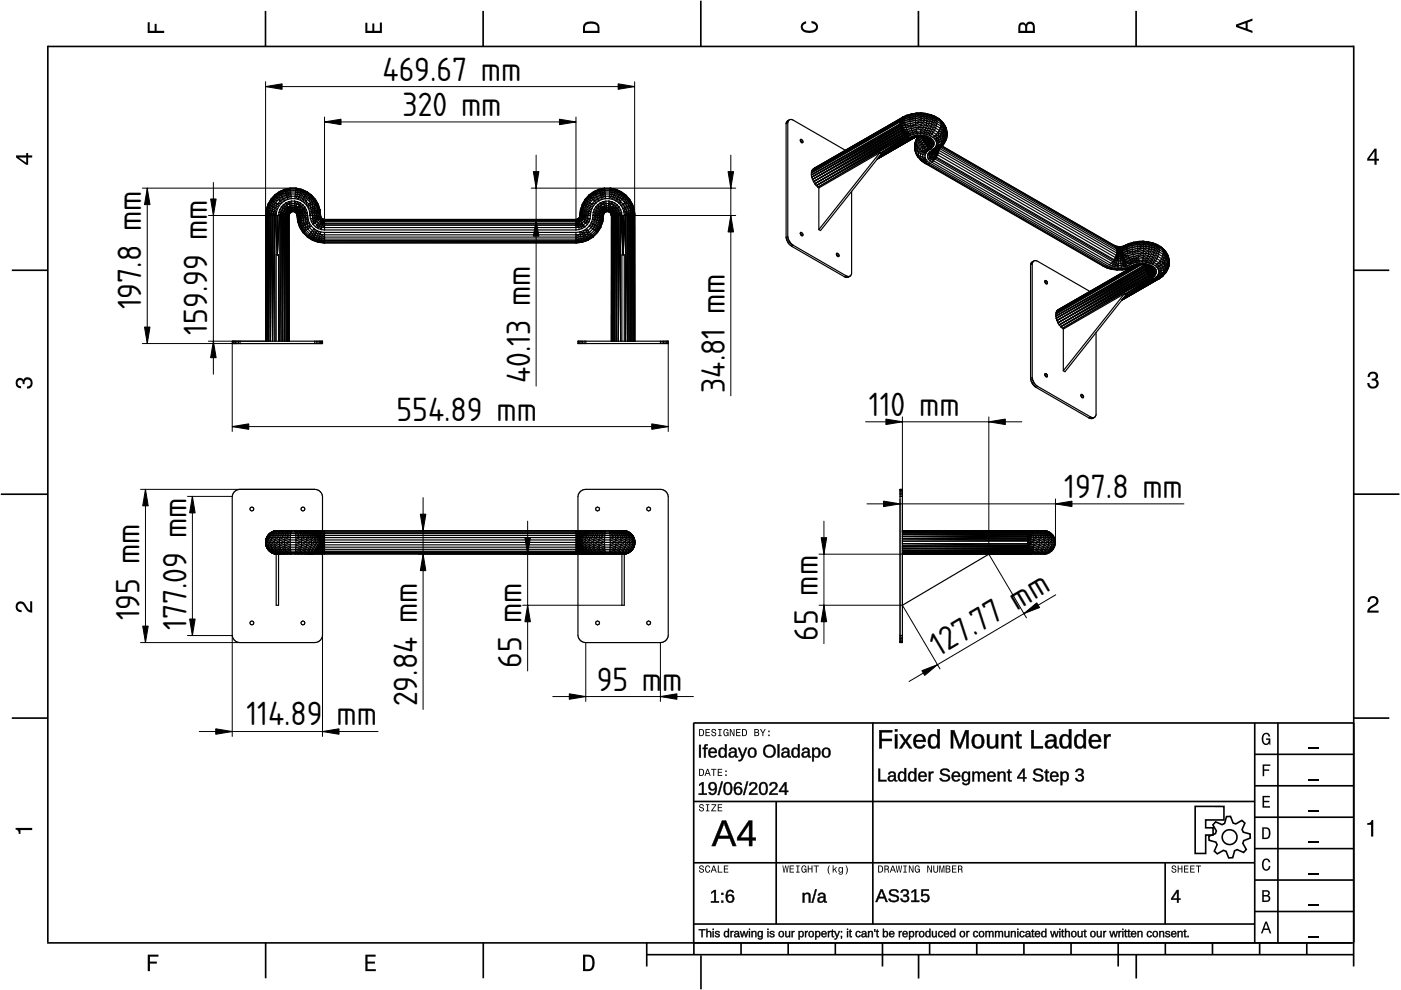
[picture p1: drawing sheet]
<svg xmlns="http://www.w3.org/2000/svg" width="297mm" height="210mm" viewBox="0 0 297 210" stroke-linecap="round" stroke-linejoin="round" font-family="sans-serif">
<defs><g id="words">
<g font-size="6.7">
<text x="81.1" y="17.1">469.67 mm</text>
<text x="85.4" y="24.6">320 mm</text>
<text x="29.9" y="65.6" transform="rotate(-90 29.9 65.6)">197.8 mm</text>
<text x="44" y="70.9" transform="rotate(-90 44 70.9)">159.99 mm</text>
<text x="112.4" y="81.2" transform="rotate(-90 112.4 81.2)">40.13 mm</text>
<text x="153.7" y="83.3" transform="rotate(-90 153.7 83.3)">34.81 mm</text>
<text x="84.1" y="89.2">554.89 mm</text>
<text x="184.2" y="88.1">110 mm</text>
<text x="225.6" y="105.5">197.8 mm</text>
<text x="29.6" y="131.5" transform="rotate(-90 29.6 131.5)">195 mm</text>
<text x="39.5" y="133.6" transform="rotate(-90 39.5 133.6)">177.09 mm</text>
<text x="173.4" y="135.8" transform="rotate(-90 173.4 135.8)">65 mm</text>
<text x="110.6" y="141.6" transform="rotate(-90 110.6 141.6)">65 mm</text>
<text x="199" y="139.3" transform="rotate(-31 199 139.3)">127.77 mm</text>
<text x="88.4" y="149.8" transform="rotate(-90 88.4 149.8)">29.84 mm</text>
<text x="126.5" y="146.4">95 m</text>
<text x="140.4" y="146.4">m</text>
<text x="52.3" y="153.8">114.89</text>
<text x="71.3" y="153.8">mm</text>
</g>
</g></defs>
<g fill="none" stroke="#000" stroke-width=".35">
<path d="M10.1 9.9h277M10.1 9.7v190.1M56.3 2.3v7.5M102.4 2.3v7.5M148.6 .1v9.8M194.7 2.3v7.5M240.9 2.3v7.5M287 9.7v195.2M2.5 57.3h7.5M287.1 57.3h7.5M.2 104.8h10M287 104.8h9.7"/>
<path d="M2.5 152.3h7.5M147 153.3h140.1M147.1 153.3v46.7M185.1 153.2v42.8M266 159.9h21M266 153.3v46.7M270.9 153.3v46.7M287.1 152.3h7.5M147 169.9h119M164.6 169.9v26M266 179.9h21M266 173.3h21"/>
<path d="M266 166.6h21M10 199.9h277.1M56.3 199.9v7.5M102.5 199.9v7.5M137.1 199.9v5M147 195.9h119M147 182.9h119M147.1 199.9v2.5M157.1 199.9v2.5M167.1 199.9v2.5M177.1 199.9v2.5M187.1 199.9v5"/>
<path d="M197.1 199.9v2.5M207.1 199.9v2.5M217.1 199.9v2.5M227.1 199.9v2.5M237.1 199.9v5M247 182.9v13M247.1 199.9v2.5M257.1 199.9v2.5M266 193.3h21M266 186.6h21M267.1 199.9v2.5M277.1 199.9v2.5"/>
<path d="M137.1 202.4h150M148.6 202.6v7.2M194.8 202.4v5.1M240.9 202.4v5.1"/>
</g>
<g fill="#000">
<path d="M31.3 4.7h.4v1.8h1.1v-1.4h.4v1.4h1.6v.5h-3.5z" fill-rule="evenodd"/>
<path d="M77.5 4.8h.4v1.7h1v-1.5h.5v1.5h1.1v-1.7h.5v2.2h-3.5z" fill-rule="evenodd"/>
<path d="M124 4.9a2.19 2.19 0 0 0-.4 2.1h3.5v-1.2a1.42 1.42 0 0 0-1.7-1.3zM124.3 5.2a2.14 2.14 0 0 1 2.3 .3l.1 1h-2.7l.1-1z" fill-rule="evenodd"/>
<path d="M170.1 4.9l.8-.4v.5a.7 .7 0 0 0-.7 .5 .7 .7 0 0 0 .3 .8 1.69 1.69 0 0 0 2.5-.6 .9 .9 0 0 0-.9-.8v-.5a1.24 1.24 0 0 1 1.3 1.1 1.24 1.24 0 0 1-1 1.4 2.22 2.22 0 0 1-2.5-.7l-.1-.5z" fill-rule="evenodd"/>
<path d="M216.1 5l-.2 .8v1.2h3.5v-1.3a.98 .98 0 0 0-.7-1.1 .98 .98 0 0 0-1.2 .6 .84 .84 0 0 0-1.4-.2zM216.4 5.3a.54 .54 0 0 1 .7-.1 .54 .54 0 0 1 .3 .6v.7h-1.1zM217.9 5.2a.62 .62 0 0 1 .7-.1 .62 .62 0 0 1 .4 .6v.8h-1.2z" fill-rule="evenodd"/>
<path d="M262.1 5.2v.5l3.5 1.3v-.5l-1.1-.3v-1.4l1.1-.4v-.5zM262.6 5.5l1.5-.6v1.1z" fill-rule="evenodd"/>
<path d="M3.4 32.9v.5l2.1 1.5h.5v-1.5h.8v-.5h-.8v-.5h-.4v.5zM4 33.4h1.6v1.1z" fill-rule="evenodd"/>
<path d="M291.4 31.5l-1.5 2.1v.5h1.5v.8h.5v-.8h.5v-.4h-.5v-2.2zM291.4 32.1v1.6h-1.1z" fill-rule="evenodd"/>
<path d="M3.6 80.4a.86 .86 0 0 1 1.4 .1 1.06 1.06 0 0 1 1.2-.5 1.06 1.06 0 0 1 .7 1.2 1.1 1.1 0 0 1-1.2 1.2v-.5a.71 .71 0 0 0 .8-.9 .71 .71 0 0 0-1.3-.1v.6h-.4a.61 .61 0 0 0-.3-.8 .61 .61 0 0 0-.8 .2 .61 .61 0 0 0 .2 .8l.6 .2v.4a1.15 1.15 0 0 1-1.2-.6 1.15 1.15 0 0 1 .3-1.3z" fill-rule="evenodd"/>
<path d="M290.3 79.1a1.08 1.08 0 0 1 1.3-.2 1.08 1.08 0 0 1 .5 1.3l-.4 .2a1.06 1.06 0 0 1 .6 1.3 1.06 1.06 0 0 1-1.2 .7 1.1 1.1 0 0 1-1.2-1.2h.4a.71 .71 0 0 0 1 .8 .71 .71 0 0 0 .1-1.3h-.6v-.4a.61 .61 0 0 0 .8-.3 .61 .61 0 0 0-.2-.8 .61 .61 0 0 0-.8 .2l-.2 .5h-.4z" fill-rule="evenodd"/>
<path d="M3.6 127.8a1.22 1.22 0 0 1 2 .7l.4 .6 .4 .3v-1.9h.4v2.4a1.8 1.8 0 0 1-1.7-1.4 .71 .71 0 0 0-.9-.5 .71 .71 0 0 0-.5 .8 .71 .71 0 0 0 .9 .6v.4a1.18 1.18 0 0 1-1.2-.6 1.18 1.18 0 0 1 .2-1.4z" fill-rule="evenodd"/>
<path d="M290.3 126.7a1.18 1.18 0 0 1 1.9 .3 1.18 1.18 0 0 1-1 1.7l-.5 .3-.3 .5h1.9v.4h-2.4a1.8 1.8 0 0 1 1.4-1.7 .71 .71 0 0 0 .5-.9 .71 .71 0 0 0-.9-.5 .71 .71 0 0 0-.5 .8h-.4z" fill-rule="evenodd"/>
<path d="M148.2 154.6v1.5h.5a.77 .77 0 0 0 .6-.8 .77 .77 0 0 0-.6-.7zM148.4 154.8a.58 .58 0 0 1 .7 .5 .58 .58 0 0 1-.7 .6zM149.6 154.6v1.5h.9v-.2h-.7v-.5h.6v-.2h-.6v-.4h.7v-.2zM151 154.7a.53 .53 0 0 0 0 .6 .53 .53 0 0 0 .6 .2 .32 .32 0 0 1-.3 .5 .32 .32 0 0 1-.3-.4h-.2a.5 .5 0 0 0 .7 .5 .5 .5 0 0 0 .1-.8l-.4-.1a.28 .28 0 0 1-.1-.4 .28 .28 0 0 1 .4-.1 .28 .28 0 0 1 .1 .3h.2a.51 .51 0 0 0-.3-.4 .51 .51 0 0 0-.5 .1zM152.3 154.6v.2h.2v1.1h-.2v.2h.7v-.2h-.3v-1.1h.3v-.2zM153.5 154.7a.81 .81 0 0 0 .5 1.4l.3-.2 .2 .2v-.8h-.6v.1h.4l-.2 .5a.6 .6 0 0 1-.5-.6 .6 .6 0 0 1 .4-.6l.2 .3h.3l-.2-.3a.53 .53 0 0 0-.8 0zM154.7 154.6v1.5h.2v-1.3l.6 1.3h.2v-1.5h-.2v1.2l-.5-1.2zM156.1 154.6v1.5h.9v-.2h-.7v-.5h.6v-.2h-.6v-.4h.7v-.2zM157.3 154.6v1.5h.5a.77 .77 0 0 0 .6-.8 .77 .77 0 0 0-.6-.7zM157.5 154.8a.57 .57 0 0 1 .7 .5 .57 .57 0 0 1-.7 .6zM159.9 154.6v1.5h.6a.42 .42 0 0 0 .5-.3 .42 .42 0 0 0-.3-.5l.2-.2-.1-.4zM160.1 154.8h.3a.23 .23 0 0 1 .3 .2 .23 .23 0 0 1-.3 .2h-.3zM160.1 155.4h.4a.26 .26 0 0 1 .3 .2 .26 .26 0 0 1-.3 .3h-.4zM161.1 154.6l.5 .9v.6h.2v-.6l.5-.9h-.2l-.4 .7-.3-.7zM162.9 155.8v.3h.3v-.3zM162.9 154.9v.3h.3v-.3z" fill-rule="evenodd"/>
<path d="M267.8 155.7a.85 .85 0 0 1 .9-.3 .85 .85 0 0 1 .6 .8h-.3l-.1-.3a.49 .49 0 0 0-.4-.3 .49 .49 0 0 0-.5 .3 1.2 1.2 0 0 0 .4 1.8 .66 .66 0 0 0 .6-.8h-.6v-.3h.9v1.3h-.1l-.1-.3-.3 .3a.85 .85 0 0 1-1.2-.7v-1.1z" fill-rule="evenodd"/>
<path d="M3.3 175.5h3.5v.5h-2.5v.8h-.3a.77 .77 0 0 0-.7-.9z" fill-rule="evenodd"/>
<path d="M148.4 170.6a.53 .53 0 0 0 0 .6 .53 .53 0 0 0 .6 .2 .32 .32 0 0 1-.3 .5 .32 .32 0 0 1-.3-.4h-.2a.5 .5 0 0 0 .7 .6 .5 .5 0 0 0 .1-.9l-.4-.1a.28 .28 0 0 1-.1-.4 .28 .28 0 0 1 .4-.1 .28 .28 0 0 1 .1 .4h.2a.51 .51 0 0 0-.3-.5 .51 .51 0 0 0-.5 .1zM149.7 170.5v.2h.2v1.1h-.2v.2h.7v-.2h-.3v-1.1h.3v-.2zM150.8 170.5v.2h.8l-.8 1.3h1.1v-.2h-.9l.9-1.3zM152.2 170.5v1.5h.9v-.2h-.7v-.5h.6v-.1h-.6v-.5h.7v-.2z" fill-rule="evenodd"/>
<path d="M148.2 163v1.5h.5a.77 .77 0 0 0 .6-.7 .77 .77 0 0 0-.6-.8zM148.4 163.2a.58 .58 0 0 1 .7 .6 .58 .58 0 0 1-.7 .5zM149.9 163l-.5 1.5h.2l.1-.4h.6l.2 .4h.2l-.6-1.5zM150 163.2l.3 .7h-.5zM150.8 163v.2h.4v1.3h.2v-1.3h.5v-.2zM152.2 163v1.5h.9v-.2h-.7v-.5h.6v-.2h-.6v-.4h.7v-.2zM153.8 164.2v.3h.3v-.3zM153.8 163.4v.3h.3v-.3z" fill-rule="evenodd"/>
<path d="M267.7 168.7h1.5v.3h-1.2v.8h1.1v.3h-1.1v.8h1.3v.3h-1.6z" fill-rule="evenodd"/>
<path d="M267.7 162.1h1.6v.3h-1.3v.7h1.1v.3h-1.1v1.2h-.3z" fill-rule="evenodd"/>
<path d="M267.6 175.4v2.5h.8a1.37 1.37 0 0 0 .7-2.2 1.56 1.56 0 0 0-1.5-.3zM267.9 175.7a.98 .98 0 0 1 1.2 .7 .98 .98 0 0 1-.7 1.2h-.5z" fill-rule="evenodd"/>
<path d="M289.9 174.5a.77 .77 0 0 0 .9-.7h.4v3.6h-.5v-2.5h-.8z" fill-rule="evenodd"/>
<path d="M148.4 183.6a.53 .53 0 0 0 0 .6 .53 .53 0 0 0 .6 .2 .32 .32 0 0 1-.3 .5 .32 .32 0 0 1-.3-.4h-.2a.5 .5 0 0 0 .7 .6 .5 .5 0 0 0 .1-.9l-.4-.1a.28 .28 0 0 1-.1-.4 .28 .28 0 0 1 .4-.1 .28 .28 0 0 1 .1 .4h.2a.51 .51 0 0 0-.3-.5 .51 .51 0 0 0-.5 .1zM149.6 183.7l-.1 .2a.67 .67 0 0 0 .1 .9 .67 .67 0 0 0 .8 .1l.2-.4h-.2l-.2 .3a.6 .6 0 0 1-.5-.5 .6 .6 0 0 1 .5-.6l.2 .3h.2l-.2-.4a.5 .5 0 0 0-.8 .1zM151.2 183.5l-.5 1.5h.2l.1-.4h.6l.2 .4h.2l-.6-1.5zM151.3 183.7l.3 .7h-.5zM152.2 183.5v1.5h1v-.2h-.8v-1.3zM153.5 183.5v1.5h.9v-.2h-.7v-.5h.6v-.2h-.6v-.4h.7v-.2z" fill-rule="evenodd"/>
<path d="M165.9 183.5l.2 1.5h.2l.3-1.3 .2 1.3h.2l.2-1.5h-.1l-.2 1.3-.2-1.3h-.2l-.2 1.3-.2-1.3zM167.4 183.5v1.5h1v-.2h-.8v-.5h.7v-.2h-.7v-.4h.7v-.2zM168.8 183.5v.2h.3v1.1h-.3v.2h.7v-.2h-.2v-1.1h.2v-.2zM170 183.7a.82 .82 0 0 0 .6 1.3l.3-.2 .1 .2v-.8h-.5v.2h.3l-.2 .4a.6 .6 0 0 1-.5-.5 .6 .6 0 0 1 .5-.6l.2 .3h.2l-.2-.4a.53 .53 0 0 0-.8 .1zM171.3 183.5v1.5h.2v-.7h.6v.7h.2v-1.5h-.2v.6h-.6v-.6zM172.5 183.5v.2h.5v1.3h.2v-1.3h.4v-.2zM175.8 183.5a1.35 1.35 0 0 0 .2 1.9 1.84 1.84 0 0 1 0-1.9zM176.5 183.5v1.5h.2v-.4l.2-.2 .4 .6h.2l-.4-.7 .4-.5h-.2l-.6 .6v-.9zM177.9 184a.59 .59 0 0 0-.2 .7 .59 .59 0 0 0 .7 .3l.1-.2a.31 .31 0 0 1-.1 .5 .31 .31 0 0 1-.4-.2h-.2a.47 .47 0 0 0 .5 .4 .47 .47 0 0 0 .4-.5v-1.2h-.2v.2l-.3-.2zM178 184.1l.1-.1a.42 .42 0 0 1 .4 .4 .42 .42 0 0 1-.4 .5l-.1-.3zM179.3 183.5a1.85 1.85 0 0 1 0 1.9 1.22 1.22 0 0 0 0-1.9z" fill-rule="evenodd"/>
<path d="M186.2 183.5v1.5h.5a.77 .77 0 0 0 .6-.7 .77 .77 0 0 0-.6-.8zM186.4 183.7a.58 .58 0 0 1 .6 .6 .58 .58 0 0 1-.6 .5zM187.5 183.5v1.5h.2v-.6a.45 .45 0 0 1 .5 .1 .45 .45 0 0 1 .1 .5h.2l-.2-.7a.42 .42 0 0 0 .1-.5 .42 .42 0 0 0-.4-.3zM187.7 183.7h.3a.26 .26 0 0 1 .3 .2 .26 .26 0 0 1-.4 .3h-.2zM189.2 183.5l-.6 1.5h.2l.2-.4h.6l.1 .4h.2l-.5-1.5zM189.3 183.7l.2 .7h-.4zM189.9 183.5l.3 1.5h.2l.2-1.3 .2 1.3h.2l.3-1.5h-.2l-.2 1.3-.2-1.3h-.2l-.2 1.3-.2-1.3zM191.5 183.5v.2h.3v1.1h-.3v.2h.8v-.2h-.3v-1.1h.3v-.2zM192.7 183.5v1.5h.2v-1.2l.6 1.2h.2v-1.5h-.2v1.2l-.6-1.2zM194.1 183.7a.81 .81 0 0 0 .5 1.3l.3-.2 .1 .2v-.8h-.5v.2h.3l-.2 .4a.6 .6 0 0 1-.5-.5 .6 .6 0 0 1 .5-.6l.2 .3h.2l-.2-.4a.53 .53 0 0 0-.7 .1zM196.6 183.5v1.5h.2v-1.2l.6 1.2h.2v-1.5h-.2v1.2l-.6-1.2zM197.9 183.5v.9a.52 .52 0 0 0 .5 .6 .52 .52 0 0 0 .5-.6v-.9h-.2v.9a.33 .33 0 0 1-.3 .5 .33 .33 0 0 1-.3-.5v-.9zM199.2 183.5v1.5h.1v-1.4l.3 1.4h.2l.3-1.4v1.4h.1v-1.5h-.2l-.3 1.3-.3-1.3zM200.5 183.5v1.5h.6a.42 .42 0 0 0 .4-.3 .42 .42 0 0 0-.2-.5l.2-.2-.1-.4zM200.7 183.7h.3a.23 .23 0 0 1 .3 .2 .23 .23 0 0 1-.3 .2h-.3zM200.7 184.3h.3a.26 .26 0 0 1 .3 .3 .26 .26 0 0 1-.3 .2h-.3zM201.8 183.5v1.5h1v-.2h-.8v-.5h.7v-.2h-.7v-.4h.8v-.2zM203.1 183.5v1.5h.2v-.6a.45 .45 0 0 1 .5 .1 .45 .45 0 0 1 .1 .5h.2l-.2-.7a.42 .42 0 0 0 .1-.5 .42 .42 0 0 0-.4-.3zM203.3 183.7h.3a.26 .26 0 0 1 .3 .2 .26 .26 0 0 1-.4 .3h-.2z" fill-rule="evenodd"/>
<path d="M248.5 183.6a.53 .53 0 0 0 0 .6 .53 .53 0 0 0 .6 .2 .32 .32 0 0 1-.2 .5 .32 .32 0 0 1-.3-.4h-.2a.5 .5 0 0 0 .6 .6 .5 .5 0 0 0 .2-.9l-.4-.1a.28 .28 0 0 1-.1-.4 .28 .28 0 0 1 .3-.1 .28 .28 0 0 1 .2 .4h.2a.51 .51 0 0 0-.3-.5 .51 .51 0 0 0-.6 .1zM249.7 183.5v1.5h.2v-.7h.6v.7h.2v-1.5h-.2v.6h-.6v-.6zM251 183.5v1.5h1v-.2h-.8v-.5h.7v-.2h-.7v-.4h.8v-.2zM252.3 183.5v1.5h1v-.2h-.8v-.5h.7v-.2h-.7v-.4h.8v-.2zM253.5 183.5v.2h.5v1.3h.2v-1.3h.5v-.2z" fill-rule="evenodd"/>
<path d="M268.3 195.4l-1 2.5h.4l.2-.7h1l.3 .7h.3l-.9-2.5zM268.4 195.8l.4 1.1h-.7z" fill-rule="evenodd"/>
<path d="M267.6 188.7v2.5h1a.7 .7 0 0 0 .7-.5 .7 .7 0 0 0-.4-.8 .61 .61 0 0 0 .3-.8 .61 .61 0 0 0-.7-.4zM267.9 189h.6a.38 .38 0 0 1 .4 .4 .38 .38 0 0 1-.5 .4h-.5zM267.9 190.1h.6a.44 .44 0 0 1 .5 .4 .44 .44 0 0 1-.5 .4h-.6z" fill-rule="evenodd"/>
<path d="M267.8 182.3a.85 .85 0 0 1 .9-.3 .85 .85 0 0 1 .6 .8h-.3l-.1-.2a.47 .47 0 0 0-.4-.3 .47 .47 0 0 0-.4 .3 1.21 1.21 0 0 0 .4 1.7 .64 .64 0 0 0 .5-.7h.4a.89 .89 0 0 1-.8 1 .89 .89 0 0 1-1-.7v-1.1z" fill-rule="evenodd"/>
<path d="M31.3 202.4h2.3v.4h-1.8v1.1h1.5v.4h-1.5v1.6h-.5z" fill-rule="evenodd"/>
<path d="M77.5 202.4h2.1v.4h-1.7v1.1h1.6v.4h-1.6v1.2h1.8v.4h-2.2z" fill-rule="evenodd"/>
<path d="M123.6 202.4v3.5h1.2a1.42 1.42 0 0 0 1.3-1.7 1.38 1.38 0 0 0-1.3-1.8zM124.1 202.8l1 .1a1.89 1.89 0 0 1 0 2.5l-1 .1z" fill-rule="evenodd"/>
</g>
<path d="M277.3 158.6h2.2M277.3 178.6h2.2M277.3 172h2.2M277.3 165.3h2.2M277.3 198.6h2.2M277.3 192h2.2M277.3 185.3h2.2" fill="none" stroke="#000" stroke-width=".25"/>
<g fill="#000">
<path d="M186.4 154.8h2.8v.4h-2.3v1.5h2.2v.4h-2.2v1.6h-.5zM189.7 155.7h.5v3h-.5zM189.7 154.6h.5v.5h-.5zM190.7 155.7h.6l.7 1.2 .7-1.2h.6l-1 1.4 1 1.6h-.5l-.8-1.3-.8 1.3h-.5l1-1.6zM194 156a1.34 1.34 0 0 1 1.6-.2 1.34 1.34 0 0 1 .7 1.5h-2.1a.86 .86 0 0 0 .5 1 .86 .86 0 0 0 1-.4l.5 .1a1.4 1.4 0 0 1-1.8 .6 1.4 1.4 0 0 1-.7-1.8zM194.4 156.3l-.2 .6h1.6a.79 .79 0 0 0-.5-.8 .79 .79 0 0 0-.9 .2zM197.1 155.9a1.05 1.05 0 0 1 1.6 .3v-1.6h.5v4.1h-.4v-.5a1.13 1.13 0 0 1-1.5 .4 1.13 1.13 0 0 1-.6-1.4l.1-.6zM197.6 156.1a1.73 1.73 0 0 0 .1 2.2h.2a.9 .9 0 0 0 .8-1.2 .82 .82 0 0 0-.2-.9 .82 .82 0 0 0-.9-.1zM201.6 154.8h.7l1.2 3.3 1.2-3.3h.6v3.9h-.4v-3.4l-1.2 3.4h-.4l-1.2-3.4v3.4h-.5zM206.5 155.9a1.39 1.39 0 0 1 1.7 0 1.39 1.39 0 0 1 .4 1.6 1.32 1.32 0 0 1-1.4 1.2 1.32 1.32 0 0 1-1.2-1.5l.1-.6zM206.9 156.1a1.58 1.58 0 0 0 .2 2.2h.2a.88 .88 0 0 0 .9-1.1 .85 .85 0 0 0-.3-1 .85 .85 0 0 0-1-.1zM209.3 155.7h.5v1.9a.71 .71 0 0 0 .7 .8 .71 .71 0 0 0 .6-1v-1.7h.5v3h-.4l-.1-.5a.99 .99 0 0 1-1.1 .5 .99 .99 0 0 1-.7-1zM212.4 155.7h.4l.1 .5a.99 .99 0 0 1 1.1-.5 .99 .99 0 0 1 .7 1v2h-.5v-1.9a.71 .71 0 0 0-.7-.8 .71 .71 0 0 0-.6 .9v1.8h-.5zM215.7 155.1h.3v.6h.6v.4h-.6v2l.2 .2h.4v.3l-.3 .1a.6 .6 0 0 1-.8-.7v-1.9h-.3v-.4h.3zM218.7 154.8h.5v3.4h1.9v.5h-2.4zM222 155.9a1.17 1.17 0 0 1 1.2-.3 1.17 1.17 0 0 1 .8 1v1.5l.1 .2h.3v.3a.59 .59 0 0 1-.6 .1 .59 .59 0 0 1-.3-.6 1 1 0 0 1-1.2 .6 1 1 0 0 1-.7-1.1l.4-.6 1.5-.1a.67 .67 0 0 0-.5-.9 .67 .67 0 0 0-.8 .5h-.5zM222.3 157.4a.61 .61 0 0 0 0 .9 .61 .61 0 0 0 1-.3l.2-.8zM225 155.9a1.05 1.05 0 0 1 1.6 .3v-1.6h.5v4.1h-.4l-.1-.5a1.13 1.13 0 0 1-1.4 .4 1.13 1.13 0 0 1-.6-1.4l.1-.6zM225.4 156.1a1.73 1.73 0 0 0 .2 2.2h.2a.9 .9 0 0 0 .8-1.2 .82 .82 0 0 0-.2-.9 .82 .82 0 0 0-1-.1zM228.1 155.9a1.05 1.05 0 0 1 1.6 .3v-1.6h.5v4.1h-.4v-.5a1.13 1.13 0 0 1-1.5 .4 1.13 1.13 0 0 1-.6-1.4l.1-.6zM228.6 156.1a1.73 1.73 0 0 0 .1 2.2h.2a.9 .9 0 0 0 .8-1.2 .82 .82 0 0 0-.2-.9 .82 .82 0 0 0-.9-.1zM231.2 156a1.34 1.34 0 0 1 1.6-.2 1.34 1.34 0 0 1 .7 1.5h-2.1a.86 .86 0 0 0 .5 1 .86 .86 0 0 0 1-.4l.5 .1a1.4 1.4 0 0 1-1.8 .6 1.4 1.4 0 0 1-.7-1.8zM231.6 156.3l-.2 .6h1.6a.79 .79 0 0 0-.5-.8 .79 .79 0 0 0-.9 .2zM234.1 155.7h.4l.1 .6a.71 .71 0 0 1 .9-.6v.4a.74 .74 0 0 0-.8 .2 .74 .74 0 0 0-.1 .8v1.6h-.5z"/>
<path d="M186.4 154.8h2.8v.5l-2.3-.1v1.5l2.2-.1v.5h-2.2l.1 1.6h-.6zM186.4 154.8v3.9h.5v-1.6h2.2v-.4h-2.2v-1.5h2.3v-.4zM189.7 155.7h.6v3h-.6zM189.7 155.7v3h.5v-3zM189.7 154.6h.6v.5h-.6zM189.7 154.6v.5h.5v-.5zM190.6 155.7h.7l.7 1.2 .7-1.2h.7l-1.1 1.4 1.1 1.6h-.6l-.8-1.3-.8 1.3h-.6l1.1-1.6zM190.7 155.7l1.1 1.4-1.1 1.6h.5l.8-1.3 .8 1.3h.5l-1.1-1.6 1.1-1.4h-.6l-.7 1.2-.7-1.2zM193.9 156a1.36 1.36 0 0 1 1.7-.3 1.36 1.36 0 0 1 .7 1.6h-2.1a.84 .84 0 0 0 .5 .9 .84 .84 0 0 0 1.1-.4l.4 .2a1.44 1.44 0 0 1-1.8 .6 1.44 1.44 0 0 1-.8-1.8zM194 156.1a1.53 1.53 0 0 0-.2 1.7 1.53 1.53 0 0 0 1.6 .8l.8-.5-.5-.2a.78 .78 0 0 1-1.2 .4l-.3-.4-.1-.7 2.1 .1a1.3 1.3 0 0 0-.6-1.5 1.3 1.3 0 0 0-1.6 .3zM194.4 156.3l-.2 .6h1.5a.75 .75 0 0 0-.4-.8 .75 .75 0 0 0-.9 .2zM194.4 156.2a.81 .81 0 0 1 .9-.2 .81 .81 0 0 1 .5 1h-1.7zM197.1 155.9a1.02 1.02 0 0 1 1.6 .3v-1.6h.6v4.1h-.6v-.5a1.03 1.03 0 0 1-1.7 .2l-.3-.8a2.16 2.16 0 0 1 .4-1.7zM197.2 155.9a1.91 1.91 0 0 0 .3 2.7 1.17 1.17 0 0 0 1.3-.5v.6h.4v-4.1h-.5v1.6a.98 .98 0 0 0-1.5-.3zM197.6 156.2a1.71 1.71 0 0 0 .1 2.1h.5a1.41 1.41 0 0 0 0-2.2zM197.5 156.1a.86 .86 0 0 1 1 .1 .86 .86 0 0 1 .3 .9 .86 .86 0 0 1-.3 1.1 .86 .86 0 0 1-1.1-.1l-.2-1.3zM201.6 154.8h.7l1.2 3.3 1.1-3.3h.8v3.9h-.6l.1-3.4-.1 .5-1.1 2.9h-.4l-1.3-3.4 .1 3.4h-.5zM201.6 154.8v3.9h.5v-3.4l1.2 3.4h.4l1.2-3.4v3.4h.4v-3.9h-.6l-1.2 3.3-1.2-3.3zM206.5 155.9a1.44 1.44 0 0 1 1.7 0 1.44 1.44 0 0 1 .5 1.6 1.36 1.36 0 0 1-1.5 1.2 1.36 1.36 0 0 1-1.2-1.5v-.6zM206.5 155.9a1.56 1.56 0 0 0-.4 1.7 1.56 1.56 0 0 0 1.2 1.1 1.33 1.33 0 0 0 1.3-1.9 1.25 1.25 0 0 0-.7-1.1 1.25 1.25 0 0 0-1.4 .2zM206.9 156.2a1.54 1.54 0 0 0 .2 2.1h.2a.84 .84 0 0 0 .8-1.1 .81 .81 0 0 0-.2-1 .81 .81 0 0 0-1 0zM206.9 156.1a.9 .9 0 0 1 1 .1 .9 .9 0 0 1 .3 1 .9 .9 0 0 1-.8 1.2 .9 .9 0 0 1-.9-1.2l.1-.7zM209.2 155.7h.6v1.9a.66 .66 0 0 0 .7 .7 .66 .66 0 0 0 .6-.9v-1.7h.6v3h-.6v-.5a1 1 0 0 1-1.1 .5 1 1 0 0 1-.8-1zM209.3 155.7v2a.97 .97 0 0 0 .8 .9 .97 .97 0 0 0 1-.5l.1 .6h.4v-3h-.5l.1 1.7a.75 .75 0 0 1-.7 1 .75 .75 0 0 1-.8-.8l.1-1.9zM212.3 155.7h.6v.5a1 1 0 0 1 1.1-.6 1 1 0 0 1 .8 1.1v2h-.6v-1.9a.66 .66 0 0 0-.7-.7 .66 .66 0 0 0-.6 .8v1.8h-.6zM212.4 155.7v3h.5l-.1-1.8a.75 .75 0 0 1 .7-.9 .75 .75 0 0 1 .8 .8l-.1 1.9h.5v-2a.97 .97 0 0 0-.7-1 .97 .97 0 0 0-1.1 .6l-.1-.6zM215.7 155h.4l-.1 .7h.6v.4h-.6l.1 2 .1 .1h.5v.4a.79 .79 0 0 1-1.2-.6v-1.9h-.4v-.4h.4zM215.7 155.1l-.1 .7-.4-.1v.4l.4-.1v2a.65 .65 0 0 0 .3 .6 .65 .65 0 0 0 .7 0v-.3h-.4l-.2-.4v-1.9l.6 .1v-.4l-.6 .1v-.7zM218.6 154.8h.6v3.4h2v.5h-2.6zM218.7 154.8v3.9h2.4v-.5l-2 .1 .1-3.5zM221.9 155.9a1.26 1.26 0 0 1 2.1 .7v1.5l.1 .2h.3v.3a.6 .6 0 0 1-.6 .1 .6 .6 0 0 1-.3-.6 1.03 1.03 0 0 1-1.3 .7 1.03 1.03 0 0 1-.7-1.3 1.03 1.03 0 0 1 1.3-.7l.6 .1a.64 .64 0 0 0-.4-.8 .64 .64 0 0 0-.8 .4h-.6zM222.1 155.9l-.4 .6h.5a.62 .62 0 0 1 .4-.6 .62 .62 0 0 1 .6 .2l.2 .2 .1 .6h-.7a.94 .94 0 0 0-1.2 .5 .94 .94 0 0 0 .5 1.2 .94 .94 0 0 0 1.2-.3l.2-.3a.55 .55 0 0 0 .3 .6 .55 .55 0 0 0 .6 0v-.3l-.3 .1-.2-.3v-1.5a1.12 1.12 0 0 0-.7-.9 1.12 1.12 0 0 0-1.1 .2zM222.3 157.4a.57 .57 0 0 0 .1 .9 .57 .57 0 0 0 .8-.3l.3-.8zM222.2 157.3l1.3-.1a.85 .85 0 0 1-.4 1 .85 .85 0 0 1-1.1-.2zM225 155.9a1.02 1.02 0 0 1 1.6 .3v-1.6h.6v4.1h-.6v-.5a1.03 1.03 0 0 1-1.7 .2l-.3-.8a2.16 2.16 0 0 1 .4-1.7zM225.1 155.9a1.91 1.91 0 0 0 .3 2.7 1.17 1.17 0 0 0 1.3-.5v.6h.4v-4.1h-.5v1.6a.98 .98 0 0 0-1.5-.3zM225.5 156.2a1.71 1.71 0 0 0 .1 2.1h.5a1.41 1.41 0 0 0 0-2.2zM225.4 156.1a.86 .86 0 0 1 1 .1 .86 .86 0 0 1 .3 .9 .86 .86 0 0 1-.3 1.1 .86 .86 0 0 1-1.1-.1l-.2-1.3zM228.1 155.9a1.02 1.02 0 0 1 1.6 .3v-1.6h.6v4.1h-.6v-.5a1.03 1.03 0 0 1-1.7 .2l-.3-.8a2.16 2.16 0 0 1 .4-1.7zM228.2 155.9a1.91 1.91 0 0 0 .3 2.7 1.17 1.17 0 0 0 1.3-.5v.6h.4v-4.1h-.5v1.6a.98 .98 0 0 0-1.5-.3zM228.6 156.2a1.71 1.71 0 0 0 .1 2.1h.5a1.41 1.41 0 0 0 0-2.2zM228.5 156.1a.86 .86 0 0 1 1 .1 .86 .86 0 0 1 .3 .9 .86 .86 0 0 1-.3 1.1 .86 .86 0 0 1-1.1-.1l-.2-1.3zM231.1 156a1.36 1.36 0 0 1 1.7-.3 1.36 1.36 0 0 1 .7 1.6h-2.1a.84 .84 0 0 0 .5 .9 .84 .84 0 0 0 1.1-.4l.4 .2a1.44 1.44 0 0 1-1.8 .6 1.44 1.44 0 0 1-.8-1.8zM231.2 156.1a1.53 1.53 0 0 0-.2 1.7 1.53 1.53 0 0 0 1.6 .8l.8-.5-.5-.2a.78 .78 0 0 1-1.2 .4l-.3-.4-.1-.7 2.1 .1a1.3 1.3 0 0 0-.6-1.5 1.3 1.3 0 0 0-1.6 .3zM231.6 156.3l-.2 .6h1.5a.75 .75 0 0 0-.4-.8 .75 .75 0 0 0-.9 .2zM231.6 156.2a.81 .81 0 0 1 .9-.2 .81 .81 0 0 1 .5 1h-1.7zM234 155.7h.6v.6a.65 .65 0 0 1 .9-.6v.5a.69 .69 0 0 0-.7 .2 .69 .69 0 0 0-.2 .7v1.6h-.6zM234.1 155.7v3h.5l-.1-1.6a.74 .74 0 0 1 .2-.8 .74 .74 0 0 1 .8-.2v-.4a.96 .96 0 0 0-1 .7v-.7z"/>
<path d="M148.2 166.3l.7-.5h.3v2.4h.7v.4h-1.8v-.4h.7l.1-2-.7 .5zM148.2 166.3l.1 .3 .6-.5v2.2l-.7-.1v.3h1.6v-.3l-.7 .1 .1-2.4h-.3zM150.4 166a1.02 1.02 0 0 1 1.2 0 1.02 1.02 0 0 1 .4 1.1 1.07 1.07 0 0 1-.3 1.3 1.07 1.07 0 0 1-1.3-.1l-.2-.3 .4-.1a.54 .54 0 0 0 .7 .3 .54 .54 0 0 0 .3-.7v-.3a.74 .74 0 0 1-1.1 .3l-.3-.5v-.6zM150.5 166.1a.85 .85 0 0 0-.1 1.2 .85 .85 0 0 0 1.3-.1 .73 .73 0 0 1-.2 .9 .73 .73 0 0 1-.9 .1v-.2h-.3a.88 .88 0 0 0 1 .5 .88 .88 0 0 0 .6-1 1.11 1.11 0 0 0-1.1-1.6zM150.5 166.7a.55 .55 0 0 0 1.1 0 .55 .55 0 0 0-1.1 0zM150.7 166.2a.62 .62 0 0 1 .9 .1 .62 .62 0 0 1-.2 .9 .62 .62 0 0 1-.9-.3zM152.9 165.7h.4l-.8 2.9h-.4zM152.9 165.7l-.7 2.9h.3l.7-2.8zM153.8 165.9a1.04 1.04 0 0 1 1.2 .1 1.04 1.04 0 0 1 .3 1.2 1.01 1.01 0 0 1-.4 1.2 1.01 1.01 0 0 1-1.3-.2 2.22 2.22 0 0 1 .2-2.3zM153.8 166a1.81 1.81 0 0 0 .2 2.5 1 1 0 0 0 1.2-1.3 .97 .97 0 0 0-.3-1.1 .97 .97 0 0 0-1.1-.1zM154 166.2a1.79 1.79 0 0 0 .1 2h.4a1.62 1.62 0 0 0 0-2zM154 166.2l.5-.1a1.65 1.65 0 0 1 0 2.2h-.4a1.69 1.69 0 0 1-.1-2.1zM156 165.9a.77 .77 0 0 1 .8-.1 .77 .77 0 0 1 .5 .6l-.3 .1a.53 .53 0 0 0-.7-.3 .53 .53 0 0 0-.3 .6l-.1 .3a.78 .78 0 0 1 .7-.4 .78 .78 0 0 1 .7 .5 .95 .95 0 0 1-.6 1.4 .95 .95 0 0 1-1.1-1v-1zM156.1 166a1.73 1.73 0 0 0 .2 2.5 .84 .84 0 0 0 1-1 .84 .84 0 0 0-1.4-.4 .72 .72 0 0 1 .1-.8 .72 .72 0 0 1 .9-.1l.1 .2h.3a.76 .76 0 0 0-1.2-.4zM155.9 167.6a.55 .55 0 0 0 1.1 0 .55 .55 0 0 0-1.1 0zM155.8 167.7a.65 .65 0 0 1 1.3 0 .65 .65 0 0 1-1.3 0zM158.3 165.7h.4l-.8 2.9h-.4zM158.3 165.7l-.7 2.9h.2l.8-2.8zM159.1 166a.9 .9 0 0 1 1.4 .1 .9 .9 0 0 1-.5 1.4l-.8 .7h1.4v.4h-1.8l.1-.6 .6-.6a.75 .75 0 0 0 .4-1.2h-.5l-.2 .4h-.4zM159.1 166l-.3 .5h.4a.56 .56 0 0 1 .9-.3 .56 .56 0 0 1-.2 .9l-.8 .8-.3 .6h1.8v-.3l-1.5 .1 .6-.7a.97 .97 0 0 0 .4-1.7h-.6zM161.3 165.9a1.04 1.04 0 0 1 1.2 .1 1.04 1.04 0 0 1 .3 1.2 1.01 1.01 0 0 1-.4 1.2 1.01 1.01 0 0 1-1.3-.2 2.22 2.22 0 0 1 .2-2.3zM161.3 166a1.81 1.81 0 0 0 .3 2.5 1 1 0 0 0 1.1-1.3 .97 .97 0 0 0-.3-1.1 .97 .97 0 0 0-1.1-.1zM161.5 166.2a1.79 1.79 0 0 0 .2 2h.3a1.62 1.62 0 0 0 0-2zM161.5 166.2l.5-.1a1.65 1.65 0 0 1 0 2.2h-.4a1.69 1.69 0 0 1-.1-2.1zM163.4 166a.9 .9 0 0 1 1.4 .1 .9 .9 0 0 1-.5 1.4l-.8 .7h1.4v.4h-1.8l.1-.6 .6-.6a.75 .75 0 0 0 .4-1.2h-.5l-.2 .4h-.4zM163.4 166l-.3 .5h.4a.56 .56 0 0 1 .9-.3 .56 .56 0 0 1-.2 .9l-.8 .8-.3 .6h1.8v-.3l-1.5 .1 .6-.7a.97 .97 0 0 0 .4-1.7h-.6zM166.4 165.8h.4l-.1 1.8h.5v.4l-.5-.1 .1 .7h-.4v-.7l-1.3 .1v-.4zM166.4 165.9l-1.2 1.8v.2h1.3l-.1 .6h.3v-.6h.4v-.3l-.4 .1v-1.8zM166.4 166.2l-.9 1.5 .9-.1zM166.4 166.2l.1 1.5h-1.1z"/>
<path d="M148.2 166.3l.7-.4h.3v2.3h.6v.3h-1.6v-.3h.6v-2l-.6 .4zM150.4 166.1a.98 .98 0 0 1 1.2-.1 .98 .98 0 0 1 .4 1.1 1.02 1.02 0 0 1-.4 1.2 1.02 1.02 0 0 1-1.2 0l-.1-.3h.3a.56 .56 0 0 0 .7 .2 .56 .56 0 0 0 .3-.7v-.3a.86 .86 0 0 1-1.2 .1 .86 .86 0 0 1 0-1.2zM150.7 166.3a.62 .62 0 0 0 0 .9 .62 .62 0 0 0 1-.2 .62 .62 0 0 0-.5-.9zM152.9 165.7h.3l-.7 2.9h-.3zM153.8 166a1 1 0 0 1 1.2 .1 1 1 0 0 1 .2 1.1 .97 .97 0 0 1-.3 1.2 .97 .97 0 0 1-1.3-.2 2.18 2.18 0 0 1 .2-2.2zM154 166.2a1.8 1.8 0 0 0 .1 2h.4a1.64 1.64 0 0 0 0-2.1zM156 166l.3-.1a.79 .79 0 0 1 1 .5h-.3a.56 .56 0 0 0-.7-.2 .56 .56 0 0 0-.4 .6v.3a.87 .87 0 0 1 1.3 .1 .87 .87 0 0 1-.1 1.2 .87 .87 0 0 1-1.3-.2 2.08 2.08 0 0 1 .2-2.2zM155.9 167.7a.58 .58 0 0 0 1.1 0 .58 .58 0 0 0-1.1 0zM158.3 165.7h.3l-.8 2.9h-.3zM159.1 166a.86 .86 0 0 1 1.3 .2 .86 .86 0 0 1-.4 1.2l-.8 .8h1.4v.3h-1.8a2.58 2.58 0 0 1 1.2-1.5 .52 .52 0 0 0-.1-.9 .52 .52 0 0 0-.7 .4h-.4zM161.3 166a1 1 0 0 1 1.2 .1 1 1 0 0 1 .3 1.1 .97 .97 0 0 1-.4 1.2 .97 .97 0 0 1-1.3-.2 2.18 2.18 0 0 1 .2-2.2zM161.5 166.2a1.8 1.8 0 0 0 .2 2h.3a1.64 1.64 0 0 0 0-2.1zM163.4 166a.86 .86 0 0 1 1.4 .2 .86 .86 0 0 1-.5 1.2l-.8 .8h1.4v.3h-1.8a2.58 2.58 0 0 1 1.2-1.5 .52 .52 0 0 0-.1-.9 .52 .52 0 0 0-.7 .4h-.4zM166.4 165.9h.3v1.7h.4v.3h-.4v.6h-.3v-.6h-1.2v-.2zM166.4 166.2l-.9 1.4h.9z"/>
<path d="M148.2 157.9h.4v2.7h-.4zM148.2 157.9v2.7h.4v-2.7zM149.4 157.9l.7-.1v.3l-.4 .1-.1 .3h.5v.4l-.5-.1 .1 1.8h-.5l.1-1.8-.3 .1v-.4l.3 .1zM149.4 158l-.1 .6h-.3v.2h.3v1.8h.3v-1.8h.4v-.2h-.4a.33 .33 0 0 1 0-.4 .33 .33 0 0 1 .4-.1v-.3zM150.4 158.8a.95 .95 0 0 1 1.2-.2 .95 .95 0 0 1 .4 1.1h-1.4a.57 .57 0 0 0 .4 .6 .57 .57 0 0 0 .7-.3l.3 .1a.89 .89 0 0 1-.7 .6 .89 .89 0 0 1-.9-.3l-.3-.8zM150.4 158.8a1.03 1.03 0 0 0-.1 1.3 1.03 1.03 0 0 0 1.3 .4l.3-.3-.2-.1a.62 .62 0 0 1-.8 .3 .62 .62 0 0 1-.4-.8l1.4 .1a.89 .89 0 0 0-.4-1 .89 .89 0 0 0-1.1 .1zM150.7 159l-.2 .4h1.1l-.3-.6zM150.7 158.9a.57 .57 0 0 1 .7-.1 .57 .57 0 0 1 .2 .6h-1.1zM152.5 158.8a.71 .71 0 0 1 1.2 .1v-1.1h.4v2.8h-.4v-.3a.72 .72 0 0 1-.7 .4 .72 .72 0 0 1-.6-.5l-.1-.6zM152.5 158.8l-.1 .8a.77 .77 0 0 0 .4 .9 .77 .77 0 0 0 1-.3l-.1 .4h.4v-2.8h-.4v1.1a.73 .73 0 0 0-1.2-.1zM152.8 159a.95 .95 0 0 0 .4 1.3 .82 .82 0 0 0 .5-.7 .82 .82 0 0 0-.5-.8zM152.9 158.8a.61 .61 0 0 1 .7 .1 .61 .61 0 0 1 .2 .7 .61 .61 0 0 1-.6 .8 .61 .61 0 0 1-.6-.8zM154.8 158.6a.85 .85 0 0 1 .9-.1 .85 .85 0 0 1 .5 .7v1l.3 .2a.37 .37 0 0 1-.4 .3 .37 .37 0 0 1-.3-.5 .73 .73 0 0 1-.9 .5 .73 .73 0 0 1-.5-.9 .73 .73 0 0 1 1-.5l.4 .1a.44 .44 0 0 0-.3-.6 .44 .44 0 0 0-.6 .3h-.4zM154.8 158.7l-.2 .4h.3a.5 .5 0 0 1 .6-.4 .5 .5 0 0 1 .3 .7h-.4a.66 .66 0 0 0-.9 .5 .66 .66 0 0 0 .5 .8 .66 .66 0 0 0 .8-.5l.3 .4h.4v-.2h-.3l-.1-.2v-1a.77 .77 0 0 0-.5-.6 .77 .77 0 0 0-.8 .1zM155 159.7a.38 .38 0 0 0 0 .6 .38 .38 0 0 0 .6-.1l.2-.6zM155 159.7l.8-.2a.57 .57 0 0 1-.3 .8 .57 .57 0 0 1-.7-.3zM156.4 158.5h.5l.6 1.7 .5-1.7h.5l-.8 2.1a.82 .82 0 0 1-1.2 .8v-.3l.4-.1 .4-.4zM156.5 158.6l.8 2-.3 .5h-.4v.2a.79 .79 0 0 0 1-.7l.8-2h-.4l-.6 1.8-.6-1.8zM158.9 158.7a1.02 1.02 0 0 1 1.2 0 1.02 1.02 0 0 1 .3 1.2 1 1 0 0 1-1.3 .7 1 1 0 0 1-.5-1.4zM158.8 158.8a1.04 1.04 0 0 0-.2 1.2 1.04 1.04 0 0 0 1.1 .6 1.02 1.02 0 0 0 .6-1.3 1.02 1.02 0 0 0-1.2-.7zM159.2 158.9a.9 .9 0 0 0 .3 1.4 .82 .82 0 0 0 .5-.7 .82 .82 0 0 0-.5-.8zM159.1 158.8a.64 .64 0 0 1 .8 .1 .64 .64 0 0 1 .2 .7 .64 .64 0 0 1-.6 .8 .64 .64 0 0 1-.6-.8zM161.7 159.3a1.42 1.42 0 0 1 2.8 0 1.42 1.42 0 0 1-2.8 0zM161.7 159.3a1.35 1.35 0 0 0 2.7 0 1.35 1.35 0 0 0-2.7 0zM162.5 158.5a1.02 1.02 0 0 0-.1 1.4 1.02 1.02 0 0 0 1.4 .1 1.03 1.03 0 0 0 .1-1.3 1.03 1.03 0 0 0-1.3-.3zM162.4 158.4a1.06 1.06 0 0 1 1.4 .1 1.06 1.06 0 0 1 0 1.5 1.06 1.06 0 0 1-1.4 .1l-.3-.8zM164.8 157.8h.5v2.8h-.5zM164.9 157.8v2.8h.3v-2.8zM166 158.6a.85 .85 0 0 1 .9-.1 .85 .85 0 0 1 .5 .7v1l.3 .2a.37 .37 0 0 1-.5 .3 .37 .37 0 0 1-.2-.5 .73 .73 0 0 1-.9 .5 .73 .73 0 0 1-.5-.9 .73 .73 0 0 1 .9-.5l.5 .1a.44 .44 0 0 0-.4-.6 .44 .44 0 0 0-.5 .3h-.4zM166 158.7l-.3 .4h.4a.5 .5 0 0 1 .6-.4 .5 .5 0 0 1 .3 .7h-.5a.66 .66 0 0 0-.8 .5 .66 .66 0 0 0 .5 .8 .66 .66 0 0 0 .8-.5l.2 .4h.4v-.2h-.2l-.1-.2v-1a.77 .77 0 0 0-.5-.6 .77 .77 0 0 0-.8 .1zM166.2 159.7a.38 .38 0 0 0 0 .6 .38 .38 0 0 0 .6-.1l.2-.6zM166.1 159.7l.9-.2a.57 .57 0 0 1-.3 .8 .57 .57 0 0 1-.7-.3zM168 158.8a.71 .71 0 0 1 1.2 .1l-.1-1.1h.5v2.8h-.4v-.3a.72 .72 0 0 1-.7 .4 .72 .72 0 0 1-.7-.5v-.6zM168 158.8l-.1 .8a.77 .77 0 0 0 .4 .9 .77 .77 0 0 0 .9-.3v.4h.3v-2.8h-.3v1.1a.73 .73 0 0 0-1.2-.1zM168.3 159a.95 .95 0 0 0 .3 1.3 .82 .82 0 0 0 .5-.7 .82 .82 0 0 0-.5-.8zM168.3 158.8a.61 .61 0 0 1 .8 .1 .61 .61 0 0 1 .1 .7 .61 .61 0 0 1-.5 .8 .61 .61 0 0 1-.6-.8zM170.3 158.6a.85 .85 0 0 1 .9-.1 .85 .85 0 0 1 .5 .7v1l.3 .2a.37 .37 0 0 1-.5 .3 .37 .37 0 0 1-.2-.5 .73 .73 0 0 1-.9 .5 .73 .73 0 0 1-.5-.9 .73 .73 0 0 1 .9-.5l.5 .1a.44 .44 0 0 0-.4-.6 .44 .44 0 0 0-.5 .3h-.4zM170.3 158.7l-.3 .4h.4a.5 .5 0 0 1 .6-.4 .5 .5 0 0 1 .3 .7h-.5a.66 .66 0 0 0-.8 .5 .66 .66 0 0 0 .5 .8 .66 .66 0 0 0 .8-.5l.2 .4h.4v-.2h-.2l-.1-.2v-1a.77 .77 0 0 0-.5-.6 .77 .77 0 0 0-.8 .1zM170.5 159.7a.38 .38 0 0 0 0 .6 .38 .38 0 0 0 .6-.1l.2-.6zM170.4 159.7l.9-.2a.57 .57 0 0 1-.3 .8 .57 .57 0 0 1-.7-.3zM172.1 158.5h.5l-.1 .4a.72 .72 0 0 1 .7-.4 .72 .72 0 0 1 .7 .5l.1 .2a.94 .94 0 0 1-.2 1.2 .94 .94 0 0 1-1.1 .1l-.1-.2v1.1h-.4zM172.2 158.6v2.8h.3v-1.2a.71 .71 0 0 0 .8 .4 .71 .71 0 0 0 .5-.6l.1-.4a.77 .77 0 0 0-.4-1 .77 .77 0 0 0-1 .3v-.3zM172.8 158.9a1.06 1.06 0 0 0 .1 1.4 .74 .74 0 0 0 .6-1.2l-.2-.2zM172.8 158.8a.6 .6 0 0 1 .7 .1 .6 .6 0 0 1 .1 .7 .61 .61 0 0 1-.5 .8 .61 .61 0 0 1-.6-.8zM174.6 158.7a1.02 1.02 0 0 1 1.2 0 1.02 1.02 0 0 1 .3 1.2 1 1 0 0 1-1.3 .7 1 1 0 0 1-.5-1.4zM174.5 158.8a1.04 1.04 0 0 0-.2 1.2 1.04 1.04 0 0 0 1.1 .6 1.02 1.02 0 0 0 .6-1.3 1.02 1.02 0 0 0-1.2-.7zM174.9 158.9a.9 .9 0 0 0 .3 1.4 .82 .82 0 0 0 .5-.7 .82 .82 0 0 0-.5-.8zM174.8 158.8a.64 .64 0 0 1 .8 .1 .64 .64 0 0 1 .2 .7 .64 .64 0 0 1-.6 .8 .64 .64 0 0 1-.6-.8z"/>
<path d="M148.2 157.9h.4v2.7h-.4zM149.4 157.9l.6-.1v.3l-.4 .1v.4h.4v.2h-.4v1.8h-.3v-1.8h-.3v-.2h.3zM150.4 158.8a.93 .93 0 0 1 1.1-.2 .93 .93 0 0 1 .5 1.1h-1.5a.59 .59 0 0 0 .4 .7 .59 .59 0 0 0 .7-.3l.3 .1a.98 .98 0 0 1-1.3 .3 .98 .98 0 0 1-.4-1.2zM150.7 158.9l-.2 .5h1.1a.55 .55 0 0 0-.3-.6 .55 .55 0 0 0-.6 .1zM152.5 158.8a.73 .73 0 0 1 1.2 .1v-1.1h.4v2.8h-.4v-.3a.78 .78 0 0 1-1 .3 .78 .78 0 0 1-.4-1zM152.9 158.9a.98 .98 0 0 0 .3 1.5 .86 .86 0 0 0 .5-.8 .86 .86 0 0 0-.5-.8zM154.8 158.7a.81 .81 0 0 1 .9-.2 .81 .81 0 0 1 .5 .7v1l.3 .2v.2h-.5l-.2-.4a.69 .69 0 0 1-.8 .5 .69 .69 0 0 1-.5-.9 .69 .69 0 0 1 .9-.4h.4a.47 .47 0 0 0-.3-.6 .47 .47 0 0 0-.6 .3h-.3zM155 159.7a.42 .42 0 0 0 0 .7 .42 .42 0 0 0 .6-.2l.2-.6zM156.5 158.6h.3l.7 1.6 .5-1.6h.4l-.8 2a.87 .87 0 0 1-1 .8v-.3h.3l.4-.5zM158.9 158.7a.98 .98 0 0 1 1.2 0 .98 .98 0 0 1 .3 1.2 .96 .96 0 0 1-1.3 .7 .96 .96 0 0 1-.5-1.4zM159.2 158.9a.94 .94 0 0 0 .3 1.5 .86 .86 0 0 0 .5-.8 .86 .86 0 0 0-.5-.8zM161.7 159.3a1.37 1.37 0 0 1 2.7 0 1.37 1.37 0 0 1-2.7 0zM162.4 158.5a1.06 1.06 0 0 0-.1 1.5 1.06 1.06 0 0 0 1.5 .1 1.08 1.08 0 0 0 .2-1.4 1.08 1.08 0 0 0-1.4-.4zM164.9 157.8h.3v2.8h-.3zM166 158.7a.81 .81 0 0 1 .8-.2 .81 .81 0 0 1 .5 .7l.1 1 .2 .2v.2h-.4l-.2-.4a.69 .69 0 0 1-.8 .5 .69 .69 0 0 1-.5-.9 .69 .69 0 0 1 .8-.4h.5a.47 .47 0 0 0-.3-.6 .47 .47 0 0 0-.6 .3h-.4zM166.2 159.7a.42 .42 0 0 0 0 .7 .42 .42 0 0 0 .6-.2l.2-.6zM168 158.8a.73 .73 0 0 1 1.2 .1v-1.1h.3v2.8h-.3v-.3a.78 .78 0 0 1-1 .3 .78 .78 0 0 1-.4-1zM168.4 158.9a.98 .98 0 0 0 .2 1.5 .86 .86 0 0 0 .6-.8 .86 .86 0 0 0-.6-.8zM170.3 158.7a.81 .81 0 0 1 .8-.2 .81 .81 0 0 1 .5 .7l.1 1 .2 .2v.2h-.4l-.2-.4a.69 .69 0 0 1-.8 .5 .69 .69 0 0 1-.5-.9 .69 .69 0 0 1 .8-.4h.5a.47 .47 0 0 0-.3-.6 .47 .47 0 0 0-.6 .3h-.4zM170.5 159.7a.42 .42 0 0 0 0 .7 .42 .42 0 0 0 .6-.2l.2-.6zM172.2 158.6h.3v.3a.78 .78 0 0 1 1-.3 .78 .78 0 0 1 .4 1 .83 .83 0 0 1-1 1l-.4-.3v1.1h-.3zM172.8 158.9a1.09 1.09 0 0 0 .1 1.5 .67 .67 0 0 0 .7-.3 .67 .67 0 0 0 0-.8l-.2-.4zM174.6 158.7a.98 .98 0 0 1 1.2 0 .98 .98 0 0 1 .3 1.2 .96 .96 0 0 1-1.3 .7 .96 .96 0 0 1-.5-1.4zM174.9 158.9a.94 .94 0 0 0 .3 1.5 .86 .86 0 0 0 .5-.8 .86 .86 0 0 0-.5-.8z"/>
<path d="M153.1 173.9h.9l2.2 5.5h-.9l-.6-1.6h-2.4l-.6 1.6h-.9zM153.1 174l-2.2 5.4h.8l.5-1.6h2.6l.5 1.6h.8l-2.2-5.4zM153.5 174.6l-1 2.6h2zM153.5 174.4l1.1 2.9h-2.2zM158.7 173.9h.8v3.7h.8v.6h-.8v1.2h-.7v-1.2h-2.6v-.6zM158.7 174l-2.4 3.6v.6l2.6-.1-.1 1.3h.7l-.1-1.3 .8 .1v-.6l-.8 .1 .1-3.7zM158.8 174.8l-.1 .4-1.7 2.4h1.8zM158.8 174.7l.1 3h-2.1z"/>
<path d="M153.1 174h.8l2.2 5.4h-.8l-.6-1.6h-2.4l-.6 1.6h-.8zM153.5 174.5l-1 2.7h2zM158.7 174h.8v3.6h.7v.6h-.7v1.2h-.7v-1.2h-2.5v-.6zM158.8 174.8l-1.9 2.8h1.9z"/>
<path d="M186.2 163h.4v2.4l1.4-.1v.4h-1.8zM186.2 163v2.7h1.7v-.3h-1.4l.1-2.4zM188.5 163.7a.85 .85 0 0 1 .9-.2 .85 .85 0 0 1 .6 .8v1l.3 .1a.37 .37 0 0 1-.5 .4 .37 .37 0 0 1-.3-.5h.1a.73 .73 0 0 1-.9 .5 .73 .73 0 0 1-.5-1 .73 .73 0 0 1 .9-.4h.4a.44 .44 0 0 0-.3-.5 .44 .44 0 0 0-.5 .3h-.4zM188.6 163.8l-.3 .3 .3 .1a.5 .5 0 0 1 .7-.4 .5 .5 0 0 1 .3 .7h-.5a.66 .66 0 0 0-.8 .4 .66 .66 0 0 0 .5 .8 .66 .66 0 0 0 .8-.5l.2 .4 .4 .1v-.3l-.2 .1-.1-.2v-1a.77 .77 0 0 0-.5-.7 .77 .77 0 0 0-.8 .2zM188.8 164.8a.38 .38 0 0 0 0 .6 .38 .38 0 0 0 .6-.2l.2-.5zM188.7 164.7l.9-.1a.57 .57 0 0 1-.3 .8 .57 .57 0 0 1-.8-.3zM190.5 163.8a.71 .71 0 0 1 1.3 .1l-.1-1.1h.5v2.9h-.4v-.4a.72 .72 0 0 1-.7 .5 .72 .72 0 0 1-.7-.5l-.1-.6zM190.6 163.9l-.2 .8a.77 .77 0 0 0 .4 .9 .77 .77 0 0 0 1-.3v.4h.3v-2.8h-.3v1.1a.73 .73 0 0 0-1.2-.1zM190.9 164a.95 .95 0 0 0 .3 1.4 .82 .82 0 0 0 .5-.8 .82 .82 0 0 0-.5-.7zM190.9 163.9a.61 .61 0 0 1 .7 0 .61 .61 0 0 1 .2 .7 .61 .61 0 0 1-.5 .9 .61 .61 0 0 1-.6-.9zM192.7 163.8a.71 .71 0 0 1 1.2 .1v-1.1h.4v2.9h-.4v-.4a.72 .72 0 0 1-.7 .5 .72 .72 0 0 1-.6-.5l-.1-.6zM192.7 163.9l-.1 .8a.77 .77 0 0 0 .4 .9 .77 .77 0 0 0 1-.3l-.1 .4h.4v-2.8h-.4v1.1a.73 .73 0 0 0-1.2-.1zM193 164a.95 .95 0 0 0 .4 1.4 .82 .82 0 0 0 .5-.8 .82 .82 0 0 0-.5-.7zM193.1 163.9a.61 .61 0 0 1 .7 0 .61 .61 0 0 1 .2 .7 .61 .61 0 0 1-.6 .9 .61 .61 0 0 1-.6-.9zM194.9 163.8a.95 .95 0 0 1 1.2-.2 .95 .95 0 0 1 .4 1.2l-1.4-.1a.57 .57 0 0 0 .4 .7 .57 .57 0 0 0 .7-.3l.3 .1a.89 .89 0 0 1-.7 .6 .89 .89 0 0 1-.9-.3l-.3-.9zM195 163.9a1.03 1.03 0 0 0-.2 1.3 1.03 1.03 0 0 0 1.3 .3l.3-.3-.2-.1a.62 .62 0 0 1-.8 .4 .62 .62 0 0 1-.4-.8h1.5a.89 .89 0 0 0-.5-1 .89 .89 0 0 0-1 .2zM195.2 164l-.2 .5h1.1l-.3-.6zM195.2 164a.57 .57 0 0 1 .7-.2 .57 .57 0 0 1 .2 .7h-1.1zM196.9 163.6h.4v.4a.45 .45 0 0 1 .2-.4 .45 .45 0 0 1 .4 0v.4a.47 .47 0 0 0-.5 .1 .47 .47 0 0 0-.1 .5v1.1h-.4zM196.9 163.6v2.1h.4l-.1-1.1a.51 .51 0 0 1 .1-.6 .51 .51 0 0 1 .6-.1v-.3a.52 .52 0 0 0-.6 .5l-.1-.5zM199.4 163.3a1.24 1.24 0 0 1 2 .3l-.4 .1a.69 .69 0 0 0-.6-.4 .69 .69 0 0 0-.7 .5l.3 .2a1.87 1.87 0 0 1 1.5 .8 1.04 1.04 0 0 1-1.6 .9 .73 .73 0 0 1-.7-.7l.3-.1a.84 .84 0 0 0 1.5 0 .69 .69 0 0 0-.8-.4 .83 .83 0 0 1-.8-1.2zM199.5 163.3a.82 .82 0 0 0 .1 .9 .82 .82 0 0 0 .8 .2 .55 .55 0 0 1 .7 .6 .55 .55 0 0 1-.8 .5l-.5-.2-.2-.3h-.4a1.3 1.3 0 0 0 2.2 .1 .82 .82 0 0 0-1-.9v-.1a.51 .51 0 0 1-.7-.4 .51 .51 0 0 1 .6-.5l.5 .1 .2 .3h.4a1.18 1.18 0 0 0-1.9-.3zM202 163.8a.95 .95 0 0 1 1.2-.2 .95 .95 0 0 1 .4 1.2l-1.4-.1a.57 .57 0 0 0 .3 .7 .57 .57 0 0 0 .7-.3l.3 .1a.89 .89 0 0 1-.7 .6 .89 .89 0 0 1-.8-.3l-.3-.9zM202 163.9a1.03 1.03 0 0 0-.1 1.3 1.03 1.03 0 0 0 1.3 .3l.3-.3-.2-.1a.62 .62 0 0 1-.8 .4 .62 .62 0 0 1-.4-.8h1.4a.89 .89 0 0 0-.4-1 .89 .89 0 0 0-1.1 .2zM202.3 164l-.2 .5h1.1l-.3-.6zM202.3 164a.57 .57 0 0 1 .7-.2 .57 .57 0 0 1 .2 .7h-1.1zM204.1 163.8a.71 .71 0 0 1 1.2 .2v-.4h.4v.2a3.9 3.9 0 0 1-.2 2.5 .91 .91 0 0 1-1.5-.4h.3a.49 .49 0 0 0 .5 .3 .49 .49 0 0 0 .4-.3l.1-.6a.78 .78 0 0 1-1 .4 .78 .78 0 0 1-.4-1.1zM204.1 163.9a1.28 1.28 0 0 0 .3 1.7l.6-.1 .3-.3a.61 .61 0 0 1-.1 .9 .61 .61 0 0 1-.9-.2l-.3 .1a.85 .85 0 0 0 .9 .4 .85 .85 0 0 0 .7-.8l.1-2h-.4v.4a.7 .7 0 0 0-1.2-.1zM204.4 164.1a.92 .92 0 0 0 .4 1.3 .81 .81 0 0 0 .5-.8 .81 .81 0 0 0-.5-.7zM204.5 163.9a.8 .8 0 0 1 .8 .4 .8 .8 0 0 1-.1 .9 .57 .57 0 0 1-.8 .2 .57 .57 0 0 1-.2-.8zM206.1 163.6h.4v.4a.63 .63 0 0 1 .6-.5 .63 .63 0 0 1 .6 .5 .65 .65 0 0 1 .7-.4 .65 .65 0 0 1 .5 .7v1.4h-.4v-1.6a.41 .41 0 0 0-.6-.2 .41 .41 0 0 0-.2 .6v1.2h-.4v-1.6a.41 .41 0 0 0-.5-.2 .41 .41 0 0 0-.2 .6v1.2h-.5zM206.2 163.6v2.1h.3v-1.2a.49 .49 0 0 1 .4-.7 .49 .49 0 0 1 .5 .6v1.3h.3v-1.2a.49 .49 0 0 1 .3-.7 .49 .49 0 0 1 .6 .6l-.1 1.3h.4l-.1-1.4a.63 .63 0 0 0-.5-.6 .63 .63 0 0 0-.7 .3 .64 .64 0 0 0-.6-.4 .64 .64 0 0 0-.5 .4v-.4zM209.5 163.8a.95 .95 0 0 1 1.2-.2 .95 .95 0 0 1 .4 1.2l-1.4-.1a.57 .57 0 0 0 .4 .7 .57 .57 0 0 0 .7-.3l.3 .1a.89 .89 0 0 1-.7 .6 .89 .89 0 0 1-.9-.3l-.2-.9zM209.6 163.9a1.03 1.03 0 0 0-.2 1.3 1.03 1.03 0 0 0 1.3 .3l.4-.3-.3-.1a.62 .62 0 0 1-.8 .4 .62 .62 0 0 1-.3-.8h1.4a.89 .89 0 0 0-.5-1 .89 .89 0 0 0-1 .2zM209.8 164l-.1 .5h1.1l-.4-.6zM209.8 164a.57 .57 0 0 1 .7-.2 .57 .57 0 0 1 .3 .7h-1.2zM211.5 163.6h.4v.4a.7 .7 0 0 1 .8-.4 .7 .7 0 0 1 .5 .7v1.4h-.4v-1.3a.45 .45 0 0 0-.5-.5 .45 .45 0 0 0-.4 .6v1.2h-.4zM211.5 163.6v2.1h.4l-.1-1.2a.53 .53 0 0 1 .5-.7 .53 .53 0 0 1 .6 .6l-.1 1.3h.4l-.1-1.4a.69 .69 0 0 0-.5-.6 .69 .69 0 0 0-.8 .3l.1-.4zM213.8 163.1h.3v.5h.4v.3h-.4v1.4h.4v.4h-.6l-.2-.2v-1.6h-.3v-.3h.3zM213.8 163.2v.5l-.3-.1v.3l.3-.1v1.7l.7 .1v-.2h-.3l-.2-.2v-1.4l.4 .1v-.3l-.4 .1 .1-.5zM216.9 163h.4l-.1 1.8 .5-.1v.4h-.5l.1 .6h-.4v-.6h-1.3v-.3zM216.9 163l-1.2 1.8v.3l1.3-.1-.1 .7h.3v-.7l.4 .1v-.3h-.4v-1.8zM216.9 163.4l-.9 1.4h.9zM216.9 163.4l.1 1.4h-1.1zM219.2 163.3a1.24 1.24 0 0 1 2 .3l-.4 .1a.69 .69 0 0 0-.7-.4 .69 .69 0 0 0-.6 .5l.2 .2a1.87 1.87 0 0 1 1.5 .8 1.04 1.04 0 0 1-1.5 .9 .73 .73 0 0 1-.7-.7l.3-.1a.84 .84 0 0 0 1.5 0 .69 .69 0 0 0-.8-.4 .83 .83 0 0 1-.8-1.2zM219.3 163.3a.82 .82 0 0 0 .1 .9 .82 .82 0 0 0 .8 .2 .55 .55 0 0 1 .7 .6 .55 .55 0 0 1-.8 .5l-.5-.2-.3-.3h-.3a1.3 1.3 0 0 0 2.1 .1 .82 .82 0 0 0-.9-.9v-.1a.51 .51 0 0 1-.8-.4 .51 .51 0 0 1 .7-.5l.5 .1 .2 .3h.3a1.18 1.18 0 0 0-1.8-.3zM221.8 163.1h.3l-.1 .5h.4v.3h-.4l.1 1.4h.4l-.1 .4h-.6l-.1-.2v-1.6h-.3v-.3h.3zM221.8 163.2l-.1 .5-.3-.1v.3l.3-.1 .1 1.7 .6 .1v-.2h-.3l-.1-.2v-1.4l.4 .1v-.3l-.4 .1v-.5zM222.8 163.8a.95 .95 0 0 1 1.2-.2 .95 .95 0 0 1 .4 1.2l-1.4-.1a.57 .57 0 0 0 .4 .7 .57 .57 0 0 0 .7-.3l.3 .1a.89 .89 0 0 1-.7 .6 .89 .89 0 0 1-.9-.3l-.2-.9zM222.9 163.9a1.03 1.03 0 0 0-.1 1.3 1.03 1.03 0 0 0 1.3 .3l.3-.3-.3-.1a.62 .62 0 0 1-.8 .4 .62 .62 0 0 1-.3-.8h1.4a.89 .89 0 0 0-.4-1 .89 .89 0 0 0-1.1 .2zM223.2 164l-.2 .5h1.1l-.4-.6zM223.1 164a.57 .57 0 0 1 .7-.2 .57 .57 0 0 1 .3 .7h-1.2zM224.8 163.6h.4v.3a.72 .72 0 0 1 .7-.4 .72 .72 0 0 1 .7 .5v.3a.94 .94 0 0 1-.1 1.1 .94 .94 0 0 1-1.2 .2l-.1-.3 .1 1.2h-.5zM224.9 163.6v2.9h.3v-1.2a.71 .71 0 0 0 .7 .4 .71 .71 0 0 0 .6-.6l.1-.5a.77 .77 0 0 0-.5-.9 .77 .77 0 0 0-.9 .3v-.4zM225.5 164a1.06 1.06 0 0 0 .1 1.4 .74 .74 0 0 0 .5-1.2l-.1-.3zM225.4 163.9a.6 .6 0 0 1 .7 0 .6 .6 0 0 1 .2 .7 .61 .61 0 0 1-.6 .9 .61 .61 0 0 1-.5-.8zM228.3 163.1a.83 .83 0 0 1 1.2-.1 .83 .83 0 0 1 0 1.2l-.3 .1a.74 .74 0 0 1 .7 .9 .74 .74 0 0 1-1 .5 .77 .77 0 0 1-.9-.8h.3a.53 .53 0 0 0 .6 .5 .53 .53 0 0 0 .5-.7l-.3-.1-.5-.1v-.4a.48 .48 0 0 0 .6-.1 .48 .48 0 0 0-.1-.7l-.5 .1-.2 .3h-.4zM228.3 163.2l-.3 .5h.4a.54 .54 0 0 1 .6-.5 .54 .54 0 0 1 .4 .7 .54 .54 0 0 1-.8 .3v.3a.58 .58 0 0 1 .9 .4 .58 .58 0 0 1-.9 .5l-.3-.5-.3 .1a.92 .92 0 0 0 .9 .7 .92 .92 0 0 0 .9-.8l-.2-.4-.5-.2a.71 .71 0 0 0 .6-.9 .71 .71 0 0 0-1-.4z"/>
<path d="M186.2 163h.4v2.4h1.3v.3h-1.7zM188.6 163.7a.81 .81 0 0 1 .8-.1 .81 .81 0 0 1 .5 .7v1l.3 .1v.3h-.4l-.2-.4a.69 .69 0 0 1-.9 .5 .69 .69 0 0 1-.5-.9 .69 .69 0 0 1 .9-.5h.5a.47 .47 0 0 0-.4-.6 .47 .47 0 0 0-.5 .4l-.4-.1zM188.7 164.8a.42 .42 0 0 0 0 .6 .42 .42 0 0 0 .7-.1l.2-.6zM190.6 163.8a.73 .73 0 0 1 1.2 .1v-1h.3v2.8h-.3v-.4a.78 .78 0 0 1-1 .3 .78 .78 0 0 1-.4-.9zM190.9 163.9a.98 .98 0 0 0 .3 1.5 .86 .86 0 0 0 .6-.8 .86 .86 0 0 0-.6-.8zM192.7 163.8a.73 .73 0 0 1 1.2 .1v-1h.4v2.8h-.4v-.4a.78 .78 0 0 1-1 .3 .78 .78 0 0 1-.4-.9zM193.1 163.9a.98 .98 0 0 0 .3 1.5 .86 .86 0 0 0 .5-.8 .86 .86 0 0 0-.5-.8zM194.9 163.9a.93 .93 0 0 1 1.1-.2 .93 .93 0 0 1 .5 1h-1.5a.59 .59 0 0 0 .4 .7 .59 .59 0 0 0 .7-.3l.3 .1a.98 .98 0 0 1-1.3 .4 .98 .98 0 0 1-.4-1.3zM195.2 164l-.2 .5h1.1a.55 .55 0 0 0-.3-.6 .55 .55 0 0 0-.6 .1zM196.9 163.6h.3l.1 .4 .2-.3 .4-.1v.3h-.4l-.2 .3v1.5h-.4zM199.4 163.3a1.21 1.21 0 0 1 2 .3h-.4a.7 .7 0 0 0-.7-.4 .7 .7 0 0 0-.6 .6l.7 .3a.82 .82 0 0 1 1 .9 .82 .82 0 0 1-1.1 .7 .98 .98 0 0 1-1.1-.7h.4a.85 .85 0 0 0 .7 .4 .85 .85 0 0 0 .8-.5 1.91 1.91 0 0 0-1.5-.7l-.3-.4zM202 163.9a.93 .93 0 0 1 1.1-.2 .93 .93 0 0 1 .5 1h-1.5a.59 .59 0 0 0 .4 .7 .59 .59 0 0 0 .7-.3l.3 .1a.98 .98 0 0 1-1.3 .4 .98 .98 0 0 1-.4-1.3zM202.3 164l-.2 .5h1.1a.55 .55 0 0 0-.3-.6 .55 .55 0 0 0-.6 .1zM204.1 163.8a.72 .72 0 0 1 1.2 .2v-.4h.4l-.1 2a.86 .86 0 0 1-.6 .9 .86 .86 0 0 1-1-.5l.3-.1 .2 .2a.56 .56 0 0 0 .8-.2v-.6a.77 .77 0 0 1-1 .3 .77 .77 0 0 1-.4-1zM204.5 163.9a.95 .95 0 0 0 .3 1.5 .81 .81 0 0 0 .5-.8 .81 .81 0 0 0-.7-.7zM206.2 163.6h.3v.4a.63 .63 0 0 1 .6-.4 .63 .63 0 0 1 .6 .4 .63 .63 0 0 1 .7-.4 .63 .63 0 0 1 .5 .7v1.4h-.4v-1.6a.45 .45 0 0 0-.6-.2 .45 .45 0 0 0-.2 .6v1.2h-.3l-.1-1.6a.45 .45 0 0 0-.5-.2 .45 .45 0 0 0-.3 .6v1.2h-.3zM209.5 163.9a.93 .93 0 0 1 1.2-.2 .93 .93 0 0 1 .4 1h-1.4a.59 .59 0 0 0 .3 .7 .59 .59 0 0 0 .8-.3l.3 .1a.98 .98 0 0 1-1.3 .4 .98 .98 0 0 1-.5-1.3zM209.8 164l-.1 .5h1.1a.55 .55 0 0 0-.3-.6 .55 .55 0 0 0-.7 .1zM211.5 163.6h.4v.4a.69 .69 0 0 1 .8-.4 .69 .69 0 0 1 .5 .7v1.4h-.4v-1.3a.49 .49 0 0 0-.5-.6 .49 .49 0 0 0-.4 .7v1.2h-.4zM213.8 163.2h.3v.4h.3v.3h-.3v1.3l.1 .2h.3v.2l-.4 .1-.3-.2-.1-1.6h-.2v-.3h.2zM216.9 163h.3v1.8h.4v.3h-.4v.6h-.3v-.6h-1.2v-.3zM216.9 163.4l-.9 1.4h.9zM219.2 163.3a1.21 1.21 0 0 1 1.9 .3h-.3a.7 .7 0 0 0-.7-.4 .7 .7 0 0 0-.6 .6l.7 .3a.82 .82 0 0 1 1 .9 .82 .82 0 0 1-1.1 .7 .98 .98 0 0 1-1.1-.7h.3a.85 .85 0 0 0 .8 .4 .85 .85 0 0 0 .7-.5 1.91 1.91 0 0 0-1.4-.7l-.3-.4zM221.8 163.2h.2v.4h.4v.3h-.4v1.3l.1 .2h.3v.2l-.3 .1-.4-.2v-1.6h-.3v-.3h.3zM222.9 163.9a.93 .93 0 0 1 1.1-.2 .93 .93 0 0 1 .4 1h-1.4a.59 .59 0 0 0 .3 .7 .59 .59 0 0 0 .8-.3l.3 .1a.98 .98 0 0 1-1.3 .4 .98 .98 0 0 1-.5-1.3zM223.1 164l-.1 .5h1.1a.55 .55 0 0 0-.3-.6 .55 .55 0 0 0-.7 .1zM224.9 163.6h.3v.3a.78 .78 0 0 1 1-.2 .78 .78 0 0 1 .4 .9 .83 .83 0 0 1-1 1.1l-.4-.4v1.2h-.3zM225.4 163.9a1.09 1.09 0 0 0 .2 1.5 .67 .67 0 0 0 .6-.3 .67 .67 0 0 0 0-.7l-.2-.5zM228.3 163.1a.79 .79 0 0 1 1.1-.1 .79 .79 0 0 1 .1 1.2l-.3 .1a.72 .72 0 0 1 .6 .9 .72 .72 0 0 1-.9 .5l-.8-.3-.1-.4 .3-.1a.54 .54 0 0 0 .8 .5 .54 .54 0 0 0 .2-.8l-.7-.1v-.3a.52 .52 0 0 0 .8-.3 .52 .52 0 0 0-.4-.7 .52 .52 0 0 0-.6 .5h-.4z"/>
<path d="M148.2 197h1.3v.2h-.5v1.5h-.3v-1.5h-.5zM149.8 196.9h.2v.7a.43 .43 0 0 1 .5-.2 .43 .43 0 0 1 .3 .4v.9h-.2v-.8a.31 .31 0 0 0-.4-.4 .31 .31 0 0 0-.2 .4v.8h-.2zM151.1 197.4h.2v1.3h-.2zM151.1 196.9h.2v.2h-.2zM151.7 197.5l.6-.1 .3 .3h-.2a.27 .27 0 0 0-.3-.2 .27 .27 0 0 0-.2 .4l.5 .1a.35 .35 0 0 1 .2 .4 .35 .35 0 0 1-.3 .3l-.6-.1-.1-.2h.1a.31 .31 0 0 0 .4 .2 .31 .31 0 0 0 .3-.4h-.2a.43 .43 0 0 1-.5-.2 .43 .43 0 0 1 0-.5zM153.6 197.6l.3-.2 .4 .2v-.7h.3v1.8h-.2v-.2a.49 .49 0 0 1-.7 .2 .49 .49 0 0 1-.2-.6zM153.8 197.7l-.1 .6 .2 .2a.48 .48 0 0 0 .4-.4 .48 .48 0 0 0-.4-.5zM154.9 197.4h.2v.3l.1-.3h.3v.2h-.2l-.2 .2v.9h-.2zM155.8 197.5l.4-.1a.41 .41 0 0 1 .5 .4v.7l.2 .2h-.3l-.1-.3a.44 .44 0 0 1-.6 .4 .44 .44 0 0 1-.3-.6 .44 .44 0 0 1 .6-.3h.3a.29 .29 0 0 0-.2-.4 .29 .29 0 0 0-.4 .3l-.2-.1zM155.9 198.3a.31 .31 0 0 0 .6 0 .31 .31 0 0 0-.6 0zM156.9 197.4h.2l.3 1.1 .2-1.1h.3l.3 1.1 .2-1.1h.2l-.3 1.3h-.3l-.2-1.1-.3 1.1h-.3zM158.8 197.4h.2v1.3h-.2zM158.8 196.9h.2v.2h-.2zM159.3 197.4h.2v.2a.43 .43 0 0 1 .5-.2 .43 .43 0 0 1 .4 .4v.9h-.2v-.8a.31 .31 0 0 0-.4-.4 .31 .31 0 0 0-.2 .5v.7h-.3zM160.7 197.6l.4-.2 .4 .2v-.2l.2 .1a1.85 1.85 0 0 1-.2 1.6l-.5 .1-.3-.3 .5 .1a.4 .4 0 0 0 .3-.5 .53 .53 0 0 1-.7 .1 .53 .53 0 0 1-.2-.8zM160.9 197.7v.6a.37 .37 0 0 0 .5 .2 .37 .37 0 0 0 .1-.6l-.2-.3zM162.7 197.4h.2v1.3h-.2zM162.7 196.9h.2v.2h-.2zM163.3 197.5l.6-.1 .3 .3h-.2a.27 .27 0 0 0-.3-.2 .27 .27 0 0 0-.2 .4l.5 .1a.35 .35 0 0 1 .2 .4 .35 .35 0 0 1-.3 .3l-.6-.1-.1-.2h.1a.31 .31 0 0 0 .4 .2 .31 .31 0 0 0 .3-.4h-.2a.43 .43 0 0 1-.5-.2 .43 .43 0 0 1 0-.5zM165.2 197.6a.62 .62 0 0 1 .9 0 .62 .62 0 0 1-.1 .9 .62 .62 0 0 1-.9-.1zM165.4 197.7l-.1 .6 .2 .2a.48 .48 0 0 0 .5-.4 .48 .48 0 0 0-.5-.5zM166.5 197.4h.2v.8a.31 .31 0 0 0 .3 .4 .31 .31 0 0 0 .3-.4v-.8h.2v1.3h-.2v-.2a.43 .43 0 0 1-.5 .2 .43 .43 0 0 1-.3-.4zM167.8 197.4h.2l.1 .3 .1-.3h.2v.2h-.2l-.1 .2v.9h-.3zM169.3 197.4h.2v.2a.49 .49 0 0 1 .7-.2 .49 .49 0 0 1 .2 .6 .52 .52 0 0 1-.6 .7l-.3-.2v.7h-.2zM169.7 197.6a.47 .47 0 0 0-.2 .6 .47 .47 0 0 0 .6 .2v-.7zM170.7 197.4h.2v.3l.1-.3h.3v.2h-.3l-.1 .2v.9h-.2zM171.6 197.6a.62 .62 0 0 1 .9 0 .62 .62 0 0 1-.1 .9 .62 .62 0 0 1-.9-.1zM171.7 197.7v.6l.1 .2a.48 .48 0 0 0 .5-.4 .48 .48 0 0 0-.5-.5zM172.8 197.4h.2v.2a.49 .49 0 0 1 .7-.2 .49 .49 0 0 1 .2 .6 .52 .52 0 0 1-.6 .7l-.3-.2v.7h-.2zM173.2 197.6a.47 .47 0 0 0-.2 .6 .47 .47 0 0 0 .6 .2v-.7zM174.3 197.6a.58 .58 0 0 1 .7-.2 .58 .58 0 0 1 .3 .7h-1a.37 .37 0 0 0 .3 .4 .37 .37 0 0 0 .4-.1h.2a.65 .65 0 0 1-.9 .1 .65 .65 0 0 1 0-.9zM174.5 197.6l-.1 .3h.6l-.2-.3zM175.5 197.4h.2v.3l.2-.3h.2v.2h-.2l-.1 .2v.9h-.3zM176.4 197.1h.2v.3h.2v.2h-.2v.8l.2 .3-.4-.1v-1h-.2v-.2h.2zM176.9 197.4h.2l.4 1.1 .3-1.1h.3l-.5 1.3a.52 .52 0 0 1-.7 .5l.5-.5zM178.3 198.4h.2l-.1 .6h-.1l.1-.3zM178.3 197.4h.2v.3h-.2zM179.6 197.4h.2v1.3h-.2zM179.6 196.9h.2v.2h-.2zM180.2 197.1h.2v.3h.2v.2h-.2v.8l.2 .3-.4-.1-.1-1h-.1v-.2h.2zM181.6 197.6l.5-.2 .4 .4h-.3l-.1-.2a.44 .44 0 0 0-.5 .5 .44 .44 0 0 0 .6 .3l.3-.1a.59 .59 0 0 1-.9 .3 .59 .59 0 0 1-.1-.9zM182.8 197.5l.4-.1a.41 .41 0 0 1 .5 .4v.7l.2 .2h-.3l-.1-.3a.44 .44 0 0 1-.6 .4 .44 .44 0 0 1-.3-.6 .44 .44 0 0 1 .6-.3h.3a.29 .29 0 0 0-.2-.4 .29 .29 0 0 0-.4 .3l-.2-.1zM182.9 198.3a.31 .31 0 0 0 .6 0 .31 .31 0 0 0-.6 0zM184 197.4h.2v.2a.43 .43 0 0 1 .5-.2 .43 .43 0 0 1 .4 .4v.9h-.2v-.8a.31 .31 0 0 0-.4-.4 .31 .31 0 0 0-.2 .5v.7h-.3zM185.3 197h.3l-.1 .5h-.1zM185.9 197.1h.2v.3h.2v.2h-.2v.8l.2 .3-.4-.1v-1h-.2v-.2h.2zM187.2 196.9h.2v.7a.49 .49 0 0 1 .6-.2 .49 .49 0 0 1 .3 .6 .52 .52 0 0 1-.6 .7l-.3-.2v.2h-.2zM187.5 197.7l-.1 .6 .2 .2a.47 .47 0 0 0 .5-.4 .47 .47 0 0 0-.5-.5zM188.6 197.6a.58 .58 0 0 1 .7-.2 .58 .58 0 0 1 .3 .7h-.9a.37 .37 0 0 0 .2 .4 .37 .37 0 0 0 .5-.1h.2a.65 .65 0 0 1-1 .1 .65 .65 0 0 1 0-.9zM188.8 197.6l-.1 .3h.7l-.2-.3zM190.6 197.4h.2v.3l.1-.3h.3v.2h-.3l-.1 .2v.9h-.2zM191.5 197.6a.58 .58 0 0 1 .7-.2 .58 .58 0 0 1 .3 .7h-1a.37 .37 0 0 0 .3 .4 .37 .37 0 0 0 .4-.1h.2a.65 .65 0 0 1-.9 .1 .65 .65 0 0 1 0-.9zM191.6 197.6v.3h.6l-.2-.3zM192.7 197.4h.2v.2a.49 .49 0 0 1 .7-.2 .49 .49 0 0 1 .2 .6 .52 .52 0 0 1-.6 .7l-.3-.2v.7h-.2zM193.1 197.6a.47 .47 0 0 0-.2 .6 .47 .47 0 0 0 .6 .2v-.7zM194.1 197.4h.2v.3l.1-.3h.3v.2h-.2l-.2 .2v.9h-.2zM195 197.6a.62 .62 0 0 1 .9 0 .62 .62 0 0 1-.1 .9 .62 .62 0 0 1-.9-.1zM195.1 197.7v.6l.1 .2a.48 .48 0 0 0 .6-.4 .48 .48 0 0 0-.6-.5zM196.3 197.6l.4-.2 .4 .2v-.7h.2v1.8h-.2v-.2a.49 .49 0 0 1-.7 .2 .49 .49 0 0 1-.2-.6zM196.5 197.7l-.1 .6 .2 .2a.48 .48 0 0 0 .5-.4 .48 .48 0 0 0-.5-.5zM197.6 197.4h.2v.8a.31 .31 0 0 0 .3 .4 .31 .31 0 0 0 .3-.4v-.8h.2v1.3h-.2v-.2a.43 .43 0 0 1-.5 .2 .43 .43 0 0 1-.3-.4zM199 197.6l.6-.2 .3 .4h-.2l-.2-.2a.44 .44 0 0 0-.4 .5 .44 .44 0 0 0 .6 .3l.2-.1a.59 .59 0 0 1-.8 .3 .59 .59 0 0 1-.2-.9zM200.2 197.6a.58 .58 0 0 1 .8-.2 .58 .58 0 0 1 .2 .7h-.9a.37 .37 0 0 0 .3 .4 .37 .37 0 0 0 .4-.1h.2a.65 .65 0 0 1-1 .1 .65 .65 0 0 1 0-.9zM200.4 197.6l-.1 .3h.7l-.2-.3zM201.6 197.6l.3-.2 .4 .2v-.7h.2v1.8h-.2v-.2a.49 .49 0 0 1-.6 .2 .49 .49 0 0 1-.2-.6zM201.7 197.7v.6l.1 .2a.48 .48 0 0 0 .5-.4 .48 .48 0 0 0-.5-.5zM203.6 197.6a.62 .62 0 0 1 .9 0 .62 .62 0 0 1-.1 .9 .62 .62 0 0 1-.9-.1zM203.8 197.7l-.1 .6 .2 .2a.48 .48 0 0 0 .5-.4 .48 .48 0 0 0-.5-.5zM204.9 197.4h.2v.3l.1-.3h.3v.2h-.2l-.2 .2v.9h-.2zM206.5 197.6l.5-.2 .4 .4h-.3l-.1-.2a.44 .44 0 0 0-.5 .5 .44 .44 0 0 0 .6 .3l.3-.1a.59 .59 0 0 1-.9 .3 .59 .59 0 0 1-.1-.9zM207.7 197.6a.62 .62 0 0 1 .9 0 .62 .62 0 0 1-.1 .9 .62 .62 0 0 1-.9-.1zM207.8 197.7v.6l.1 .2a.48 .48 0 0 0 .5-.4 .48 .48 0 0 0-.5-.5zM208.9 197.4h.2v.2a.4 .4 0 0 1 .4-.2 .4 .4 0 0 1 .4 .2 .4 .4 0 0 1 .4-.2 .4 .4 0 0 1 .3 .4v.9h-.2v-1l-.2-.1-.3 .2v.9h-.2v-1l-.4-.1-.1 .2v.9h-.3zM211 197.4h.2v.2a.4 .4 0 0 1 .3-.2 .4 .4 0 0 1 .4 .2 .4 .4 0 0 1 .5-.2 .4 .4 0 0 1 .3 .4v.9h-.3v-1l-.2-.1-.3 .2v.9h-.2v-1l-.4-.1-.1 .2v.9h-.2zM213 197.4h.2v.8a.31 .31 0 0 0 .3 .4 .31 .31 0 0 0 .3-.4v-.8h.2v1.3h-.2v-.2a.43 .43 0 0 1-.5 .2 .43 .43 0 0 1-.3-.4zM214.3 197.4h.2v.2a.43 .43 0 0 1 .5-.2 .43 .43 0 0 1 .4 .4v.9h-.3v-.8a.31 .31 0 0 0-.3-.4 .31 .31 0 0 0-.2 .5v.7h-.3zM215.7 197.4h.2v1.3h-.2zM215.7 196.9h.2v.2h-.2zM216.3 197.6l.6-.2 .3 .4h-.2l-.2-.2a.44 .44 0 0 0-.5 .5 .44 .44 0 0 0 .7 .3l.2-.1a.59 .59 0 0 1-.9 .3 .59 .59 0 0 1-.1-.9zM217.5 197.5l.4-.1a.41 .41 0 0 1 .5 .4v.7l.2 .2h-.2l-.2-.3a.44 .44 0 0 1-.5 .4 .44 .44 0 0 1-.3-.6 .44 .44 0 0 1 .5-.3h.3a.29 .29 0 0 0-.2-.4 .29 .29 0 0 0-.3 .3l-.3-.1zM217.6 198.3a.31 .31 0 0 0 .6 0 .31 .31 0 0 0-.6 0zM218.9 197.1h.1v.3h.3v.2h-.3v.8l.3 .3-.5-.1v-1h-.1v-.2h.1zM219.5 197.6a.58 .58 0 0 1 .8-.2 .58 .58 0 0 1 .2 .7h-.9a.37 .37 0 0 0 .3 .4 .37 .37 0 0 0 .4-.1h.2a.65 .65 0 0 1-1 .1 .65 .65 0 0 1 0-.9zM219.7 197.6l-.1 .3h.7l-.2-.3zM220.9 197.6l.3-.2 .4 .2v-.7h.2v1.8h-.2v-.2a.49 .49 0 0 1-.6 .2 .49 .49 0 0 1-.2-.6zM221 197.7v.6l.1 .2a.48 .48 0 0 0 .5-.4 .48 .48 0 0 0-.5-.5zM222.7 197.4h.2l.2 1.1 .3-1.1h.3l.2 1.1 .3-1.1h.2l-.3 1.3h-.3l-.2-1.1-.3 1.1h-.3zM224.6 197.4h.2v1.3h-.2zM224.6 196.9h.2v.2h-.2zM225.2 197.1h.2v.3h.2v.2h-.2v.8l.2 .3-.4-.1v-1h-.2v-.2h.2zM225.8 196.9h.2v.7a.43 .43 0 0 1 .5-.2 .43 .43 0 0 1 .3 .4v.9h-.2v-.8a.31 .31 0 0 0-.3-.4 .31 .31 0 0 0-.3 .4v.8h-.2zM227.2 197.6a.62 .62 0 0 1 .9 0 .62 .62 0 0 1-.1 .9 .62 .62 0 0 1-.8-.1zM227.4 197.7l-.1 .6 .2 .2a.48 .48 0 0 0 .5-.4 .48 .48 0 0 0-.5-.5zM228.5 197.4h.2v.8a.31 .31 0 0 0 .4 .4 .31 .31 0 0 0 .2-.4v-.8h.2v1.3h-.2v-.2a.43 .43 0 0 1-.5 .2 .43 .43 0 0 1-.3-.4zM229.9 197.1h.2v.3h.2v.2h-.2v.8l.2 .3-.4-.1v-1h-.2v-.2h.2zM231.3 197.6a.62 .62 0 0 1 .9 0 .62 .62 0 0 1-.1 .9 .62 .62 0 0 1-.9-.1zM231.5 197.7l-.1 .6 .2 .2a.48 .48 0 0 0 .5-.4 .48 .48 0 0 0-.5-.5zM232.6 197.4h.2v.8a.31 .31 0 0 0 .3 .4 .31 .31 0 0 0 .3-.4v-.8h.2v1.3h-.2v-.2a.43 .43 0 0 1-.5 .2 .43 .43 0 0 1-.3-.4zM233.9 197.4h.2v.3l.1-.3h.3v.2h-.2l-.2 .2v.9h-.2zM235.2 197.4h.2l.3 1.1 .3-1.1h.2l.3 1.1 .3-1.1h.2l-.4 1.3h-.2l-.3-1.1-.3 1.1h-.2zM237.1 197.4h.2l.1 .3 .1-.3h.2v.2h-.2l-.1 .2v.9h-.3zM238 197.4h.2v1.3h-.2zM238 196.9h.2v.2h-.2zM238.6 197.1h.1v.3h.3v.2h-.3v.8l.3 .3-.5-.1v-1h-.1v-.2h.1zM239.3 197.1h.1v.3h.2v.2h-.2v.8l.3 .3-.5-.1v-1h-.2v-.2h.2zM239.9 197.6a.58 .58 0 0 1 .7-.2 .58 .58 0 0 1 .3 .7h-.9a.37 .37 0 0 0 .2 .4 .37 .37 0 0 0 .5-.1h.2a.65 .65 0 0 1-1 .1 .65 .65 0 0 1 0-.9zM240.1 197.6l-.1 .3h.7l-.2-.3zM241.2 197.4h.2v.2a.43 .43 0 0 1 .5-.2 .43 .43 0 0 1 .3 .4v.9h-.2v-.8a.31 .31 0 0 0-.3-.4 .31 .31 0 0 0-.3 .5v.7h-.2zM243.3 197.6l.6-.2 .3 .4h-.2l-.2-.2a.44 .44 0 0 0-.5 .5 .44 .44 0 0 0 .7 .3l.2-.1a.59 .59 0 0 1-.9 .3 .59 .59 0 0 1-.1-.9zM244.5 197.6a.62 .62 0 0 1 .9 0 .62 .62 0 0 1-.1 .9 .62 .62 0 0 1-.9-.1zM244.7 197.7l-.1 .6 .2 .2a.48 .48 0 0 0 .5-.4 .48 .48 0 0 0-.5-.5zM245.8 197.4h.2v.2a.43 .43 0 0 1 .5-.2 .43 .43 0 0 1 .3 .4v.9h-.2v-.8a.31 .31 0 0 0-.3-.4 .31 .31 0 0 0-.3 .5v.7h-.2zM247.2 197.5l.6-.1 .3 .3h-.2a.27 .27 0 0 0-.3-.2 .27 .27 0 0 0-.2 .4l.5 .1a.35 .35 0 0 1 .2 .4 .35 .35 0 0 1-.3 .3l-.6-.1-.2-.2h.2a.31 .31 0 0 0 .4 .2 .31 .31 0 0 0 .2-.4h-.1a.43 .43 0 0 1-.5-.2 .43 .43 0 0 1 0-.5zM248.4 197.6a.58 .58 0 0 1 .7-.2 .58 .58 0 0 1 .3 .7h-.9a.37 .37 0 0 0 .2 .4 .37 .37 0 0 0 .5-.1h.2a.65 .65 0 0 1-1 .1 .65 .65 0 0 1 0-.9zM248.6 197.6l-.1 .3h.7l-.2-.3zM249.7 197.4h.2v.2a.43 .43 0 0 1 .5-.2 .43 .43 0 0 1 .3 .4v.9h-.2v-.8a.31 .31 0 0 0-.3-.4 .31 .31 0 0 0-.3 .5v.7h-.2zM251.1 197.1h.2v.3h.2v.2h-.2v.8l.2 .3-.4-.1v-1h-.2v-.2h.2zM251.8 198.4h.2v.3h-.2z"/>
<path d="M148.1 197h1.5v.3l-.6-.1v1.5h-.3v-1.5l-.6 .1zM148.2 197v.2h.6l-.1 1.5h.3l-.1-1.5h.6v-.2zM149.7 196.9h.3v.7a.45 .45 0 0 1 .5-.3 .45 .45 0 0 1 .3 .5v.9h-.3v-.8a.26 .26 0 0 0-.3-.3 .26 .26 0 0 0-.2 .3v.8h-.3zM149.8 196.9v1.8h.2l-.1-.8a.35 .35 0 0 1 .3-.4 .35 .35 0 0 1 .4 .4v.8h.2l-.1-.9a.45 .45 0 0 0-.3-.3 .45 .45 0 0 0-.5 .2l.1-.8zM151.1 197.4h.3v1.3h-.3zM151.1 197.4v1.3h.2v-1.3zM151.1 196.9h.3v.3h-.3zM151.1 196.9v.2h.2v-.2zM151.7 197.4a.51 .51 0 0 1 .5-.1 .51 .51 0 0 1 .4 .4l-.5-.1-.2 .2a.82 .82 0 0 1 .7 .7 .64 .64 0 0 1-1.1-.1l.3-.1a.27 .27 0 0 0 .3 .3 .27 .27 0 0 0 .2-.3l-.3-.2a.38 .38 0 0 1-.4-.2 .38 .38 0 0 1 .1-.5zM151.8 197.5a.39 .39 0 0 0 0 .5 .39 .39 0 0 0 .4 .1v.1a.22 .22 0 0 1 .2 .1 .22 .22 0 0 1-.2 .3l-.6-.2a.49 .49 0 0 0 .5 .3 .49 .49 0 0 0 .4-.6l-.5-.1a.22 .22 0 0 1-.2-.2 .22 .22 0 0 1 .2-.3l.6 .2-.3-.2zM153.6 197.5l.3-.2 .5 .3-.1-.7h.3v1.8h-.3v-.2a.47 .47 0 0 1-.5 .3 .47 .47 0 0 1-.4-.5zM153.7 197.5l-.2 .6a.48 .48 0 0 0 .3 .5 .48 .48 0 0 0 .6-.2v.3h.2v-1.8h-.3l.1 .8-.3-.3zM153.8 197.7l.1 .8a.44 .44 0 0 0 .4-.4 .44 .44 0 0 0-.4-.5zM153.7 197.6l.1-.1a.51 .51 0 0 1 .6 .6 .51 .51 0 0 1-.6 .5l-.1-.3zM154.8 197.4h.3v.3a.3 .3 0 0 1 .1-.3 .3 .3 0 0 1 .3 0v.3l-.2-.1-.1 .2v.9h-.4zM154.9 197.4v1.3h.2v-.9l.1-.2h.3v-.2l-.4 .3v-.3zM155.7 197.5l.2-.1a.55 .55 0 0 1 .8 .4v.6l.2 .2a.23 .23 0 0 1-.3 .1 .23 .23 0 0 1-.1-.3 .46 .46 0 0 1-.6 .3 .46 .46 0 0 1-.3-.5 .46 .46 0 0 1 .6-.3h.2a.27 .27 0 0 0-.2-.3 .27 .27 0 0 0-.3 .2h-.3zM155.8 197.6l-.1 .1 .2 .1a.31 .31 0 0 1 .4-.3 .31 .31 0 0 1 .2 .3v.2h-.5a.38 .38 0 0 0-.1 .6 .38 .38 0 0 0 .6-.2l.1 .2 .3 .1-.2-.2-.2-1-.3-.1zM156 198.2a.25 .25 0 0 0 .1 .4 .25 .25 0 0 0 .3-.3l.1-.2zM155.9 198.1l.6-.1a.37 .37 0 0 1-.2 .6 .37 .37 0 0 1-.4-.4zM156.8 197.4h.3l.3 1.1 .2-1.1h.3l.3 1.1 .2-1.1h.3l-.4 1.3h-.3l-.2-1.1-.3 1.1h-.3zM156.9 197.4l.3 1.3h.3l.3-1.1 .2 1.1h.3l.3-1.3h-.2l-.3 1.1-.2-1.1h-.3l-.2 1.1-.3-1.1zM158.8 197.4h.3v1.3h-.3zM158.8 197.4v1.3h.2v-1.3zM158.8 196.9h.3v.3h-.3zM158.8 196.9v.2h.2v-.2zM159.3 197.4h.3l-.1 .2a.45 .45 0 0 1 .6-.3 .45 .45 0 0 1 .3 .5v.9h-.3v-.8a.25 .25 0 0 0-.2-.3 .25 .25 0 0 0-.3 .2v.9h-.3zM159.3 197.4v1.3h.3l-.1-.7a.35 .35 0 0 1 .3-.5 .35 .35 0 0 1 .4 .4v.8h.2l-.1-.9a.44 .44 0 0 0-.3-.3 .44 .44 0 0 0-.5 .2v-.3zM160.7 197.5a.45 .45 0 0 1 .4-.2 .45 .45 0 0 1 .4 .3v-.2h.3v1.3a.58 .58 0 0 1-.5 .5 .58 .58 0 0 1-.7-.4h.3a.3 .3 0 0 0 .5 .1l.1-.4a.5 .5 0 0 1-.7 .2 .5 .5 0 0 1-.2-.6zM160.8 197.6a.57 .57 0 0 0-.1 .7 .57 .57 0 0 0 .7 .2l.1-.1a.41 .41 0 0 1-.1 .6 .41 .41 0 0 1-.5 0l-.2-.1a.53 .53 0 0 0 .6 .2 .53 .53 0 0 0 .4-.4v-1.3h-.2v.3a.44 .44 0 0 0-.7-.1zM161 197.7l-.1 .6a.33 .33 0 0 0 .5 .1 .33 .33 0 0 0 0-.5l-.2-.3zM160.9 197.6a.46 .46 0 0 1 .6 .5 .46 .46 0 0 1-.6 .4zM162.7 197.4h.3v1.3h-.3zM162.7 197.4v1.3h.2v-1.3zM162.7 196.9h.3v.3h-.3zM162.7 196.9v.2h.2v-.2zM163.3 197.4a.51 .51 0 0 1 .6-.1 .51 .51 0 0 1 .3 .4l-.5-.1-.2 .2a.82 .82 0 0 1 .7 .7 .64 .64 0 0 1-1.1-.1l.3-.1a.27 .27 0 0 0 .3 .3 .27 .27 0 0 0 .2-.3l-.3-.2a.38 .38 0 0 1-.4-.2 .38 .38 0 0 1 .1-.5zM163.4 197.5a.39 .39 0 0 0 0 .5 .39 .39 0 0 0 .4 .1v.1a.22 .22 0 0 1 .3 .1 .22 .22 0 0 1-.3 .3l-.6-.2a.49 .49 0 0 0 .5 .3 .49 .49 0 0 0 .4-.6l-.5-.1a.22 .22 0 0 1-.2-.2 .22 .22 0 0 1 .2-.3l.6 .2-.3-.2zM165.2 197.5a.67 .67 0 0 1 .9 .1 .67 .67 0 0 1-.1 .9 .67 .67 0 0 1-.9-.1l-.1-.3zM165.3 197.6a.62 .62 0 0 0 0 1 .62 .62 0 0 0 1-.4 .62 .62 0 0 0-.6-.8zM165.4 197.7v.6l.1 .2a.44 .44 0 0 0 .5-.4 .44 .44 0 0 0-.5-.5zM165.3 197.6l.2-.1a.52 .52 0 0 1 .5 .6 .52 .52 0 0 1-.5 .5l-.2-.3zM166.4 197.4h.3v.8a.25 .25 0 0 0 .2 .3 .25 .25 0 0 0 .3-.2l.1-.9h.3v1.3h-.3v-.2a.45 .45 0 0 1-.5 .3 .45 .45 0 0 1-.4-.5zM166.5 197.4v.9a.44 .44 0 0 0 .4 .3 .44 .44 0 0 0 .4-.2v.3h.2v-1.3h-.2v.8a.35 .35 0 0 1-.3 .4 .35 .35 0 0 1-.3-.4v-.8zM167.8 197.4h.3l-.1 .3a.3 .3 0 0 1 .2-.3 .3 .3 0 0 1 .3 0v.3l-.3-.1-.1 .2v.9h-.3zM167.8 197.4v1.3h.3l-.1-.9 .2-.2h.2v-.2l-.3 .3-.1-.3zM169.3 197.4h.3l-.1 .2a.47 .47 0 0 1 .6-.2 .47 .47 0 0 1 .3 .4l.1 .2a.55 .55 0 0 1-.2 .7 .55 .55 0 0 1-.7 0v-.2v.7h-.3zM169.3 197.4v1.8h.2v-.8a.44 .44 0 0 0 .4 .3 .44 .44 0 0 0 .4-.3l.1-.4a.48 .48 0 0 0-.3-.5 .48 .48 0 0 0-.6 .2v-.3zM169.7 197.6a.43 .43 0 0 0-.2 .6 .43 .43 0 0 0 .6 .2v-.7zM169.7 197.6l.1-.1a.52 .52 0 0 1 .4 .6 .52 .52 0 0 1-.5 .5l-.2-.5zM170.6 197.4h.3l-.1 .3a.3 .3 0 0 1 .2-.3 .3 .3 0 0 1 .3 0v.3l-.2-.1-.1 .2-.1 .9h-.3zM170.7 197.4v1.3h.2v-.9l.1-.2h.3v-.2l-.4 .3v-.3zM171.5 197.5a.67 .67 0 0 1 1 .1 .67 .67 0 0 1-.1 .9 .67 .67 0 0 1-1-.1v-.3zM171.6 197.6a.62 .62 0 0 0 .1 1 .62 .62 0 0 0 .9-.4 .62 .62 0 0 0-.6-.8zM171.8 197.7l-.1 .6 .2 .2a.44 .44 0 0 0 .4-.4 .44 .44 0 0 0-.4-.5zM171.7 197.6l.1-.1a.52 .52 0 0 1 .6 .6 .52 .52 0 0 1-.6 .5l-.2-.3zM172.8 197.4h.3v.2a.47 .47 0 0 1 .5-.2 .47 .47 0 0 1 .4 .4v.2a.55 .55 0 0 1-.2 .7 .55 .55 0 0 1-.7 0v-.2v.7h-.3zM172.8 197.4v1.8h.2v-.8a.44 .44 0 0 0 .5 .3 .44 .44 0 0 0 .3-.3l.1-.4a.48 .48 0 0 0-.3-.5 .48 .48 0 0 0-.6 .2v-.3zM173.2 197.6a.43 .43 0 0 0-.1 .6 .43 .43 0 0 0 .5 .2v-.7zM173.2 197.6l.1-.1a.52 .52 0 0 1 .4 .6 .52 .52 0 0 1-.5 .5l-.2-.5zM174.2 197.5a.61 .61 0 0 1 .8-.1 .61 .61 0 0 1 .3 .7h-.9a.35 .35 0 0 0 .2 .4 .35 .35 0 0 0 .5-.2l.1 .1a.58 .58 0 0 1-.5 .4 .58 .58 0 0 1-.5-.4l-.1-.6zM174.3 197.6a.62 .62 0 0 0 0 .9 .62 .62 0 0 0 .9-.1h-.2a.39 .39 0 0 1-.5 .2 .39 .39 0 0 1-.2-.5h.9a.54 .54 0 0 0-.2-.6 .54 .54 0 0 0-.7 .1zM174.5 197.7l-.1 .2h.6l-.2-.3zM174.4 197.6a.37 .37 0 0 1 .5-.1 .37 .37 0 0 1 .1 .5h-.7zM175.5 197.4h.3l-.1 .3a.3 .3 0 0 1 .2-.3 .3 .3 0 0 1 .3 0v.3l-.3-.1-.1 .2v.9h-.3zM175.5 197.4v1.3h.3l-.1-.9 .2-.2h.2v-.2l-.3 .3-.1-.3zM176.4 197.1h.2v.3h.3v.2h-.3v.8l.3 .1v.2l-.5-.1v-1h-.2v-.2h.2zM176.4 197.1v.4l-.2-.1v.2l.2-.1v.9l.1 .2 .3 .1v-.2l-.2 .1-.1-.2v-.9l.3 .1v-.2l-.3 .1 .1-.4zM176.8 197.4h.3l.4 1.1 .3-1.1h.3l-.5 1.3a.52 .52 0 0 1-.7 .5v-.2l.3-.1 .2-.2zM176.9 197.4l.5 1.3-.5 .4a.48 .48 0 0 0 .6-.4l.6-1.3h-.3l-.3 1.2-.4-1.2zM178.3 198.4h.3a.39 .39 0 0 1 0 .5 .39 .39 0 0 1-.4 .1l.2-.3h-.1zM178.3 198.4v.3l.1-.1-.1 .4 .2-.6zM178.3 197.4h.3v.3h-.3zM178.3 197.4v.3h.2v-.3zM179.5 197.4h.3v1.3h-.3zM179.6 197.4v1.3h.2v-1.3zM179.5 196.9h.3v.3h-.3zM179.6 196.9v.2h.2v-.2zM180.2 197.1h.2v.3h.2v.2h-.2v.8l.3 .1v.2l-.6-.1v-1h-.2v-.2h.3zM180.2 197.1v.4l-.2-.1v.2l.2-.1v.9v.2l.4 .1v-.2l-.2 .1-.1-.2v-.9l.3 .1v-.2l-.3 .1 .1-.4zM181.5 197.5a.52 .52 0 0 1 .6-.2 .52 .52 0 0 1 .4 .5h-.3l-.2-.2a.42 .42 0 0 0-.3 .5 .42 .42 0 0 0 .4 .4l.1-.2h.3a.54 .54 0 0 1-.6 .5 .54 .54 0 0 1-.5-.5zM181.6 197.6a.58 .58 0 0 0-.1 .8 .58 .58 0 0 0 .9 .1l.1-.2h-.3l-.1 .3a.49 .49 0 0 1-.6-.6 .49 .49 0 0 1 .7-.3v.1h.3l-.4-.3zM182.7 197.5l.2-.1a.55 .55 0 0 1 .8 .4v.6l.2 .2a.23 .23 0 0 1-.3 .1 .23 .23 0 0 1-.1-.3 .46 .46 0 0 1-.6 .3 .46 .46 0 0 1-.3-.5 .46 .46 0 0 1 .6-.3h.2a.27 .27 0 0 0-.2-.3 .27 .27 0 0 0-.3 .2h-.3zM182.8 197.6l-.1 .1 .2 .1a.31 .31 0 0 1 .4-.3 .31 .31 0 0 1 .2 .3v.2h-.6a.38 .38 0 0 0 0 .6 .38 .38 0 0 0 .6-.2l.1 .2 .3 .1-.3-.2-.1-1-.3-.1zM183 198.2a.25 .25 0 0 0 .1 .4 .25 .25 0 0 0 .3-.3l.1-.2zM182.9 198.1l.6-.1a.37 .37 0 0 1-.2 .6 .37 .37 0 0 1-.4-.4zM184 197.4h.3l-.1 .2a.45 .45 0 0 1 .6-.3 .45 .45 0 0 1 .3 .5v.9h-.3v-.8a.25 .25 0 0 0-.2-.3 .25 .25 0 0 0-.3 .2v.9h-.3zM184 197.4v1.3h.3l-.1-.7a.35 .35 0 0 1 .3-.5 .35 .35 0 0 1 .4 .4v.8h.2l-.1-.9a.44 .44 0 0 0-.3-.3 .44 .44 0 0 0-.5 .2v-.3zM185.3 197h.3v.6h-.3zM185.3 197l.1 .5h.1l.1-.5zM185.9 197.1h.2v.3h.3v.2h-.3v.8l.3 .1v.2l-.5-.1v-1h-.2v-.2h.2zM185.9 197.1v.4l-.2-.1v.2l.2-.1v.9l.1 .2 .3 .1v-.2l-.2 .1-.1-.2v-.9l.3 .1v-.2l-.3 .1 .1-.4zM187.2 196.9h.3l-.1 .7a.47 .47 0 0 1 .6-.2 .47 .47 0 0 1 .3 .4v.2a.55 .55 0 0 1-.2 .7 .55 .55 0 0 1-.7-.1v-.1v.2h-.3zM187.2 196.9v1.8h.2v-.3a.43 .43 0 0 0 .4 .3 .43 .43 0 0 0 .4-.3v-.4a.48 .48 0 0 0-.2-.5 .48 .48 0 0 0-.6 .2v-.8zM187.5 197.7v.6l.1 .2a.44 .44 0 0 0 .4-.4 .44 .44 0 0 0-.4-.5zM187.5 197.7l.1-.2a.51 .51 0 0 1 .5 .6 .51 .51 0 0 1-.5 .5l-.2-.3zM188.6 197.5a.61 .61 0 0 1 .8-.1 .61 .61 0 0 1 .2 .7h-.8a.35 .35 0 0 0 .2 .4 .35 .35 0 0 0 .4-.2l.2 .1a.58 .58 0 0 1-.5 .4 .58 .58 0 0 1-.6-.4v-.6zM188.7 197.6a.62 .62 0 0 0 0 .9 .62 .62 0 0 0 .9-.1h-.2a.39 .39 0 0 1-.5 .2 .39 .39 0 0 1-.2-.5h.9a.54 .54 0 0 0-.3-.6 .54 .54 0 0 0-.6 .1zM188.8 197.7l-.1 .2h.7l-.2-.3zM188.8 197.6a.37 .37 0 0 1 .4-.1 .37 .37 0 0 1 .2 .5h-.7zM190.5 197.4h.3l-.1 .3a.3 .3 0 0 1 .2-.3 .3 .3 0 0 1 .3 0v.3l-.2-.1-.1 .2-.1 .9h-.3zM190.6 197.4v1.3h.2v-.9l.1-.2h.3v-.2l-.4 .3v-.3zM191.4 197.5a.61 .61 0 0 1 .8-.1 .61 .61 0 0 1 .3 .7h-.9a.35 .35 0 0 0 .2 .4 .35 .35 0 0 0 .5-.2l.1 .1a.58 .58 0 0 1-.5 .4 .58 .58 0 0 1-.6-.4v-.6zM191.5 197.6a.62 .62 0 0 0 0 .9 .62 .62 0 0 0 .9-.1h-.2a.39 .39 0 0 1-.5 .2 .39 .39 0 0 1-.2-.5h.9a.54 .54 0 0 0-.2-.6 .54 .54 0 0 0-.7 .1zM191.7 197.7l-.1 .2h.6l-.2-.3zM191.6 197.6a.37 .37 0 0 1 .5-.1 .37 .37 0 0 1 .1 .5h-.7zM192.7 197.4h.3v.2a.47 .47 0 0 1 .5-.2 .47 .47 0 0 1 .4 .4v.2a.55 .55 0 0 1-.2 .7 .55 .55 0 0 1-.7 0v-.2v.7h-.3zM192.7 197.4v1.8h.2v-.8a.44 .44 0 0 0 .5 .3 .44 .44 0 0 0 .3-.3l.1-.4a.48 .48 0 0 0-.3-.5 .48 .48 0 0 0-.6 .2v-.3zM193.1 197.6a.43 .43 0 0 0-.1 .6 .43 .43 0 0 0 .5 .2v-.7zM193.1 197.6l.1-.1a.52 .52 0 0 1 .4 .6 .52 .52 0 0 1-.5 .5l-.2-.5zM194 197.4h.3v.3a.3 .3 0 0 1 .1-.3 .3 .3 0 0 1 .3 0v.3l-.2-.1-.1 .2-.1 .9h-.3zM194.1 197.4v1.3h.2v-.9l.1-.2h.3v-.2l-.4 .3v-.3zM194.9 197.5a.67 .67 0 0 1 1 .1 .67 .67 0 0 1-.1 .9 .67 .67 0 0 1-.9-.1l-.1-.3zM195 197.6a.62 .62 0 0 0 .1 1 .62 .62 0 0 0 .9-.4 .62 .62 0 0 0-.6-.8zM195.2 197.7l-.1 .6 .2 .2a.44 .44 0 0 0 .4-.4 .44 .44 0 0 0-.4-.5zM195.1 197.6l.1-.1a.52 .52 0 0 1 .6 .6 .52 .52 0 0 1-.6 .5l-.2-.3zM196.3 197.5l.4-.2 .4 .3-.1-.7h.3v1.8h-.3l.1-.2a.47 .47 0 0 1-.6 .3 .47 .47 0 0 1-.3-.5zM196.4 197.5l-.2 .6a.48 .48 0 0 0 .3 .5 .48 .48 0 0 0 .6-.2v.3h.2v-1.8h-.2v.8l-.3-.3zM196.5 197.7l.1 .8a.44 .44 0 0 0 .4-.4 .44 .44 0 0 0-.4-.5zM196.4 197.6l.2-.1a.51 .51 0 0 1 .5 .6 .51 .51 0 0 1-.5 .5l-.2-.3zM197.5 197.4h.3v.8a.25 .25 0 0 0 .2 .3 .25 .25 0 0 0 .3-.2l.1-.9h.3v1.3h-.3v-.2a.45 .45 0 0 1-.5 .3 .45 .45 0 0 1-.4-.5zM197.6 197.4v.9a.44 .44 0 0 0 .4 .3 .44 .44 0 0 0 .5-.2l-.1 .3h.2v-1.3h-.2v.8a.35 .35 0 0 1-.3 .4 .35 .35 0 0 1-.3-.4v-.8zM199 197.5a.52 .52 0 0 1 .6-.2 .52 .52 0 0 1 .3 .5h-.2l-.2-.2a.42 .42 0 0 0-.3 .5 .42 .42 0 0 0 .4 .4l.1-.2h.2a.54 .54 0 0 1-.5 .5 .54 .54 0 0 1-.5-.5zM199.1 197.6a.58 .58 0 0 0-.1 .8 .58 .58 0 0 0 .8 .1l.1-.2h-.2l-.1 .3a.49 .49 0 0 1-.6-.6 .49 .49 0 0 1 .7-.3v.1h.2l-.3-.3zM200.2 197.5a.61 .61 0 0 1 .8-.1 .61 .61 0 0 1 .2 .7h-.8a.35 .35 0 0 0 .2 .4 .35 .35 0 0 0 .4-.2l.2 .1a.58 .58 0 0 1-.5 .4 .58 .58 0 0 1-.6-.4v-.6zM200.3 197.6a.62 .62 0 0 0 0 .9 .62 .62 0 0 0 .9-.1h-.2a.39 .39 0 0 1-.5 .2 .39 .39 0 0 1-.2-.5h.9a.54 .54 0 0 0-.3-.6 .54 .54 0 0 0-.6 .1zM200.5 197.7l-.2 .2h.7l-.2-.3zM200.4 197.6a.37 .37 0 0 1 .5-.1 .37 .37 0 0 1 .1 .5h-.7zM201.5 197.5l.4-.2 .5 .3-.1-.7h.3v1.8h-.3v-.2a.47 .47 0 0 1-.5 .3 .47 .47 0 0 1-.4-.5zM201.7 197.5l-.2 .6a.48 .48 0 0 0 .3 .5 .48 .48 0 0 0 .6-.2l-.1 .3h.2v-1.8h-.2l.1 .8-.4-.3zM201.8 197.7l.1 .8a.44 .44 0 0 0 .4-.4 .44 .44 0 0 0-.4-.5zM201.7 197.6l.1-.1a.51 .51 0 0 1 .6 .6 .51 .51 0 0 1-.6 .5l-.2-.3zM203.6 197.5a.67 .67 0 0 1 .9 .1 .67 .67 0 0 1-.1 .9 .67 .67 0 0 1-.9-.1l-.1-.3zM203.7 197.6a.62 .62 0 0 0 0 1 .62 .62 0 0 0 1-.4 .62 .62 0 0 0-.6-.8zM203.8 197.7v.6l.1 .2a.44 .44 0 0 0 .5-.4 .44 .44 0 0 0-.5-.5zM203.7 197.6l.2-.1a.52 .52 0 0 1 .5 .6 .52 .52 0 0 1-.5 .5l-.2-.3zM204.8 197.4h.3v.3a.3 .3 0 0 1 .1-.3 .3 .3 0 0 1 .3 0v.3l-.2-.1-.1 .2v.9h-.4zM204.9 197.4v1.3h.2v-.9l.1-.2h.3v-.2l-.4 .3v-.3zM206.4 197.5a.52 .52 0 0 1 .6-.2 .52 .52 0 0 1 .4 .5h-.3l-.2-.2a.42 .42 0 0 0-.3 .5 .42 .42 0 0 0 .4 .4l.1-.2h.3a.54 .54 0 0 1-.6 .5 .54 .54 0 0 1-.5-.5zM206.5 197.6a.58 .58 0 0 0-.1 .8 .58 .58 0 0 0 .9 .1l.1-.2h-.3l-.1 .3a.49 .49 0 0 1-.6-.6 .49 .49 0 0 1 .7-.3v.1h.3l-.4-.3zM207.6 197.5a.67 .67 0 0 1 1 .1 .67 .67 0 0 1-.1 .9 .67 .67 0 0 1-1-.1v-.3zM207.7 197.6a.62 .62 0 0 0 .1 1 .62 .62 0 0 0 .9-.4 .62 .62 0 0 0-.6-.8zM207.9 197.7l-.1 .6 .2 .2a.44 .44 0 0 0 .4-.4 .44 .44 0 0 0-.4-.5zM207.8 197.6l.1-.1a.52 .52 0 0 1 .6 .6 .52 .52 0 0 1-.6 .5l-.2-.3zM208.9 197.4h.3l-.1 .2a.37 .37 0 0 1 .4-.3 .37 .37 0 0 1 .4 .3 .42 .42 0 0 1 .5-.3 .42 .42 0 0 1 .3 .5v.9h-.3v-1l-.2-.1-.2 .2-.1 .9h-.3v-1l-.2-.1-.2 .2v.9h-.3zM208.9 197.4v1.3h.3l-.1-.7a.32 .32 0 0 1 .3-.5 .32 .32 0 0 1 .3 .4v.8h.2l-.1-.7a.32 .32 0 0 1 .3-.5 .32 .32 0 0 1 .4 .4l-.1 .8h.2v-.9a.4 .4 0 0 0-.3-.3 .4 .4 0 0 0-.5 .2 .41 .41 0 0 0-.3-.3 .41 .41 0 0 0-.4 .3v-.3zM210.9 197.4h.3v.2a.37 .37 0 0 1 .3-.3 .37 .37 0 0 1 .4 .3 .42 .42 0 0 1 .5-.3 .42 .42 0 0 1 .3 .5v.9h-.3v-1l-.2-.1-.2 .2v.9h-.3v-1l-.2-.1-.3 .2v.9h-.3zM211 197.4v1.3h.2l-.1-.7a.32 .32 0 0 1 .3-.5 .32 .32 0 0 1 .4 .4l-.1 .8h.2v-.7a.32 .32 0 0 1 .2-.5 .32 .32 0 0 1 .4 .4l-.1 .8h.3l-.1-.9a.4 .4 0 0 0-.3-.3 .4 .4 0 0 0-.4 .2 .41 .41 0 0 0-.4-.3 .41 .41 0 0 0-.4 .3l.1-.3zM212.9 197.4h.3v.8a.25 .25 0 0 0 .2 .3 .25 .25 0 0 0 .3-.2v-.9h.3l.1 1.3h-.3v-.2a.45 .45 0 0 1-.5 .3 .45 .45 0 0 1-.4-.5zM213 197.4v.9a.44 .44 0 0 0 .4 .3 .44 .44 0 0 0 .4-.2v.3h.2v-1.3h-.2v.8a.35 .35 0 0 1-.3 .4 .35 .35 0 0 1-.4-.4l.1-.8zM214.3 197.4h.3l-.1 .2a.45 .45 0 0 1 .6-.3 .45 .45 0 0 1 .3 .5v.9h-.3v-.8a.25 .25 0 0 0-.2-.3 .25 .25 0 0 0-.3 .2v.9h-.3zM214.3 197.4v1.3h.3l-.1-.7a.35 .35 0 0 1 .3-.5 .35 .35 0 0 1 .4 .4l-.1 .8h.3l-.1-.9a.44 .44 0 0 0-.3-.3 .44 .44 0 0 0-.5 .2v-.3zM215.6 197.4h.3v1.3h-.3zM215.7 197.4v1.3h.2v-1.3zM215.6 196.9h.3v.3h-.3zM215.7 196.9v.2h.2v-.2zM216.3 197.5a.52 .52 0 0 1 .5-.2 .52 .52 0 0 1 .4 .5h-.3l-.1-.2a.42 .42 0 0 0-.4 .5 .42 .42 0 0 0 .5 .4l.1-.2h.2a.54 .54 0 0 1-.5 .5 .54 .54 0 0 1-.6-.5zM216.3 197.6a.58 .58 0 0 0 0 .8 .58 .58 0 0 0 .8 .1l.1-.2h-.2l-.2 .3a.49 .49 0 0 1-.5-.6 .49 .49 0 0 1 .7-.3v.1h.2l-.3-.3zM217.5 197.5l.2-.1a.55 .55 0 0 1 .8 .4v.6l.2 .2a.23 .23 0 0 1-.3 .1 .23 .23 0 0 1-.2-.3 .46 .46 0 0 1-.6 .3 .46 .46 0 0 1-.3-.5 .46 .46 0 0 1 .6-.3h.3a.27 .27 0 0 0-.2-.3 .27 .27 0 0 0-.3 .2h-.3zM217.5 197.6l-.1 .1 .3 .1a.31 .31 0 0 1 .3-.3 .31 .31 0 0 1 .3 .3v.2h-.6a.38 .38 0 0 0 0 .6 .38 .38 0 0 0 .6-.2v.2l.3 .1-.2-.2-.1-1-.4-.1zM217.7 198.2a.25 .25 0 0 0 .2 .4 .25 .25 0 0 0 .3-.3v-.2zM217.7 198.1l.6-.1a.37 .37 0 0 1-.3 .6 .37 .37 0 0 1-.4-.4zM218.8 197.1h.3l-.1 .3h.3v.2h-.3l.1 .8 .2 .1v.2l-.5-.1v-1h-.2v-.2h.2zM218.9 197.1v.4l-.2-.1v.2l.2-.1v.9v.2l.4 .1v-.2l-.2 .1-.1-.2v-.9l.3 .1v-.2l-.3 .1v-.4zM219.5 197.5a.61 .61 0 0 1 .8-.1 .61 .61 0 0 1 .2 .7h-.8a.35 .35 0 0 0 .2 .4 .35 .35 0 0 0 .4-.2l.2 .1a.58 .58 0 0 1-.5 .4 .58 .58 0 0 1-.6-.4v-.6zM219.6 197.6a.62 .62 0 0 0 0 .9 .62 .62 0 0 0 .9-.1h-.2a.39 .39 0 0 1-.5 .2 .39 .39 0 0 1-.2-.5h.9a.54 .54 0 0 0-.3-.6 .54 .54 0 0 0-.6 .1zM219.8 197.7l-.2 .2h.7l-.2-.3zM219.7 197.6a.37 .37 0 0 1 .5-.1 .37 .37 0 0 1 .1 .5h-.7zM220.8 197.5l.4-.2 .5 .3-.1-.7h.3v1.8h-.3v-.2a.47 .47 0 0 1-.5 .3 .47 .47 0 0 1-.4-.5zM221 197.5l-.2 .6a.48 .48 0 0 0 .3 .5 .48 .48 0 0 0 .6-.2l-.1 .3h.2v-1.8h-.2l.1 .8-.4-.3zM221.1 197.7l.1 .8a.44 .44 0 0 0 .4-.4 .44 .44 0 0 0-.4-.5zM221 197.6l.1-.1a.51 .51 0 0 1 .6 .6 .51 .51 0 0 1-.6 .5l-.2-.3zM222.6 197.4h.3l.2 1.1 .3-1.1h.3l.2 1.1 .3-1.1h.3l-.4 1.3h-.3l-.2-1.1-.3 1.1h-.3zM222.7 197.4l.3 1.3h.3l.3-1.1 .2 1.1h.3l.3-1.3h-.2l-.3 1.1-.2-1.1h-.3l-.2 1.1-.3-1.1zM224.5 197.4h.3v1.3h-.3zM224.6 197.4v1.3h.2v-1.3zM224.5 196.9h.3v.3h-.3zM224.6 196.9v.2h.2v-.2zM225.2 197.1h.2v.3h.2v.2h-.2v.8l.3 .1v.2l-.6-.1 .1-1h-.2v-.2h.2zM225.2 197.1v.4l-.2-.1v.2l.2-.1v.9v.2l.4 .1v-.2l-.2 .1-.1-.2v-.9l.3 .1v-.2l-.3 .1 .1-.4zM225.8 196.9h.3l-.1 .7a.45 .45 0 0 1 .5-.3 .45 .45 0 0 1 .4 .5v.9h-.3v-.8a.26 .26 0 0 0-.3-.3 .26 .26 0 0 0-.2 .3v.8h-.3zM225.8 196.9v1.8h.2v-.8a.35 .35 0 0 1 .3-.4 .35 .35 0 0 1 .4 .4l-.1 .8h.2v-.9a.45 .45 0 0 0-.4-.3 .45 .45 0 0 0-.4 .2v-.8zM227.2 197.5a.67 .67 0 0 1 1 .1 .67 .67 0 0 1-.1 .9 .67 .67 0 0 1-1-.1l-.1-.3zM227.3 197.6a.62 .62 0 0 0 0 1 .62 .62 0 0 0 1-.4 .62 .62 0 0 0-.6-.8zM227.4 197.7v.6l.1 .2a.44 .44 0 0 0 .5-.4 .44 .44 0 0 0-.5-.5zM227.4 197.6l.1-.1a.52 .52 0 0 1 .6 .6 .52 .52 0 0 1-.6 .5l-.2-.3zM228.5 197.4h.3v.8a.25 .25 0 0 0 .2 .3 .25 .25 0 0 0 .2-.2l.1-.9h.3v1.3h-.3v-.2a.45 .45 0 0 1-.5 .3 .45 .45 0 0 1-.3-.5zM228.5 197.4v.9a.44 .44 0 0 0 .4 .3 .44 .44 0 0 0 .5-.2l-.1 .3h.2v-1.3h-.2l.1 .8a.35 .35 0 0 1-.3 .4 .35 .35 0 0 1-.4-.4v-.8zM229.9 197.1h.2v.3h.3v.2h-.3v.8l.3 .1v.2l-.5-.1v-1h-.2v-.2h.2zM229.9 197.1v.4l-.2-.1v.2l.2-.1v.9l.1 .2 .3 .1v-.2l-.2 .1-.1-.2v-.9l.3 .1v-.2l-.3 .1 .1-.4zM231.3 197.5a.67 .67 0 0 1 .9 .1 .67 .67 0 0 1-.1 .9 .67 .67 0 0 1-.9-.1l-.1-.3zM231.3 197.6a.62 .62 0 0 0 .1 1 .62 .62 0 0 0 .9-.4 .62 .62 0 0 0-.6-.8zM231.5 197.7l-.1 .6 .2 .2a.44 .44 0 0 0 .4-.4 .44 .44 0 0 0-.4-.5zM231.4 197.6l.1-.1a.52 .52 0 0 1 .6 .6 .52 .52 0 0 1-.6 .5l-.2-.3zM232.5 197.4h.3v.8a.25 .25 0 0 0 .2 .3 .25 .25 0 0 0 .3-.2v-.9h.3v1.3h-.3l.1-.2a.45 .45 0 0 1-.6 .3 .45 .45 0 0 1-.3-.5zM232.6 197.4v.9a.44 .44 0 0 0 .3 .3 .44 .44 0 0 0 .5-.2v.3h.2v-1.3h-.2v.8a.35 .35 0 0 1-.3 .4 .35 .35 0 0 1-.4-.4l.1-.8zM233.9 197.4h.2v.3a.3 .3 0 0 1 .1-.3 .3 .3 0 0 1 .4 0v.3l-.3-.1-.1 .2v.9h-.3zM233.9 197.4v1.3h.2v-.9l.2-.2h.2v-.2l-.3 .3-.1-.3zM235.2 197.4h.3l.2 1.1 .3-1.1h.3l.2 1.1 .2-1.1h.3l-.3 1.3h-.4l-.2-1.1-.2 1.1h-.4zM235.2 197.4l.4 1.3h.2l.3-1.1 .3 1.1h.2l.4-1.3h-.2l-.3 1.1-.3-1.1h-.2l-.3 1.1-.3-1.1zM237.1 197.4h.3l-.1 .3a.3 .3 0 0 1 .2-.3 .3 .3 0 0 1 .3 0v.3l-.3-.1-.1 .2v.9h-.3zM237.1 197.4v1.3h.3l-.1-.9 .2-.2h.2v-.2l-.3 .3-.1-.3zM237.9 197.4h.3v1.3h-.3zM238 197.4v1.3h.2v-1.3zM237.9 196.9h.3v.3h-.3zM238 196.9v.2h.2v-.2zM238.5 197.1h.3l-.1 .3h.3v.2h-.3l.1 .8 .2 .1v.2l-.5-.1v-1h-.2v-.2h.2zM238.6 197.1v.4l-.2-.1v.2l.2-.1v.9v.2l.4 .1v-.2l-.2 .1-.1-.2v-.9l.3 .1v-.2l-.3 .1v-.4zM239.2 197.1h.2v.3h.3v.2h-.3l.1 .8 .2 .1v.2l-.5-.1v-1h-.2v-.2h.2zM239.3 197.1l-.1 .4-.2-.1v.2l.2-.1v.9l.1 .2 .4 .1v-.2l-.2 .1-.1-.2v-.9l.2 .1v-.2l-.2 .1v-.4zM239.9 197.5a.61 .61 0 0 1 .8-.1 .61 .61 0 0 1 .2 .7h-.9a.35 .35 0 0 0 .3 .4 .35 .35 0 0 0 .4-.2l.2 .1a.58 .58 0 0 1-.5 .4 .58 .58 0 0 1-.6-.4v-.6zM240 197.6a.62 .62 0 0 0 0 .9 .62 .62 0 0 0 .9-.1h-.2a.39 .39 0 0 1-.5 .2 .39 .39 0 0 1-.2-.5h.9a.54 .54 0 0 0-.3-.6 .54 .54 0 0 0-.6 .1zM240.1 197.7l-.1 .2h.7l-.2-.3zM240.1 197.6a.37 .37 0 0 1 .4-.1 .37 .37 0 0 1 .2 .5h-.7zM241.1 197.4h.3v.2a.45 .45 0 0 1 .5-.3 .45 .45 0 0 1 .4 .5v.9h-.3v-.8a.25 .25 0 0 0-.2-.3 .25 .25 0 0 0-.3 .2v.9h-.3zM241.2 197.4v1.3h.2v-.7a.35 .35 0 0 1 .3-.5 .35 .35 0 0 1 .3 .4v.8h.2v-.9a.44 .44 0 0 0-.4-.3 .44 .44 0 0 0-.4 .2v-.3zM243.3 197.5a.52 .52 0 0 1 .5-.2 .52 .52 0 0 1 .4 .5h-.3l-.1-.2a.42 .42 0 0 0-.4 .5 .42 .42 0 0 0 .5 .4v-.2h.3a.54 .54 0 0 1-.5 .5 .54 .54 0 0 1-.6-.5zM243.3 197.6a.58 .58 0 0 0 0 .8 .58 .58 0 0 0 .8 .1l.1-.2h-.2l-.2 .3a.49 .49 0 0 1-.5-.6 .49 .49 0 0 1 .7-.3v.1h.2l-.3-.3zM244.5 197.5a.67 .67 0 0 1 .9 .1 .67 .67 0 0 1-.1 .9 .67 .67 0 0 1-.9-.1l-.1-.3zM244.5 197.6a.62 .62 0 0 0 .1 1 .62 .62 0 0 0 .9-.4 .62 .62 0 0 0-.6-.8zM244.7 197.7v.6l.1 .2a.44 .44 0 0 0 .4-.4 .44 .44 0 0 0-.4-.5zM244.6 197.6l.2-.1a.52 .52 0 0 1 .5 .6 .52 .52 0 0 1-.5 .5l-.2-.3zM245.7 197.4h.3v.2a.45 .45 0 0 1 .5-.3 .45 .45 0 0 1 .4 .5v.9h-.3v-.8a.25 .25 0 0 0-.2-.3 .25 .25 0 0 0-.3 .2l-.1 .9h-.3zM245.8 197.4v1.3h.2v-.7a.35 .35 0 0 1 .3-.5 .35 .35 0 0 1 .3 .4v.8h.2v-.9a.44 .44 0 0 0-.4-.3 .44 .44 0 0 0-.5 .2l.1-.3zM247.2 197.4a.51 .51 0 0 1 .5-.1 .51 .51 0 0 1 .4 .4l-.5-.1-.3 .2a.82 .82 0 0 1 .8 .7 .64 .64 0 0 1-1.1-.1l.3-.1a.27 .27 0 0 0 .3 .3 .27 .27 0 0 0 .2-.3l-.3-.2a.38 .38 0 0 1-.4-.2 .38 .38 0 0 1 .1-.5zM247.2 197.5a.39 .39 0 0 0 0 .5 .39 .39 0 0 0 .5 .1v.1a.22 .22 0 0 1 .2 .1 .22 .22 0 0 1-.2 .3l-.7-.2a.49 .49 0 0 0 .6 .3 .49 .49 0 0 0 .4-.6l-.5-.1a.22 .22 0 0 1-.2-.2 .22 .22 0 0 1 .1-.3l.7 .2-.3-.2zM248.4 197.5a.61 .61 0 0 1 .8-.1 .61 .61 0 0 1 .2 .7h-.8a.35 .35 0 0 0 .2 .4 .35 .35 0 0 0 .4-.2l.2 .1a.58 .58 0 0 1-.5 .4 .58 .58 0 0 1-.6-.4v-.6zM248.5 197.6a.62 .62 0 0 0 0 .9 .62 .62 0 0 0 .9-.1h-.2a.39 .39 0 0 1-.5 .2 .39 .39 0 0 1-.2-.5h.9a.54 .54 0 0 0-.3-.6 .54 .54 0 0 0-.6 .1zM248.6 197.7l-.1 .2h.7l-.2-.3zM248.6 197.6a.37 .37 0 0 1 .4-.1 .37 .37 0 0 1 .2 .5h-.7zM249.6 197.4h.3v.2a.45 .45 0 0 1 .5-.3 .45 .45 0 0 1 .4 .5v.9h-.3v-.8a.25 .25 0 0 0-.2-.3 .25 .25 0 0 0-.3 .2v.9h-.3zM249.7 197.4v1.3h.2v-.7a.35 .35 0 0 1 .3-.5 .35 .35 0 0 1 .4 .4l-.1 .8h.2v-.9a.44 .44 0 0 0-.4-.3 .44 .44 0 0 0-.4 .2v-.3zM251.1 197.1h.2v.3h.3v.2h-.3v.8l.3 .1v.2l-.5-.1v-1h-.2v-.2h.2zM251.1 197.1v.4l-.2-.1v.2l.2-.1v.9l.1 .2 .3 .1v-.2l-.2 .1-.1-.2v-.9l.3 .1v-.2l-.3 .1 .1-.4zM251.7 198.4h.4v.3h-.4zM251.8 198.4v.3h.2v-.3z"/>
<path d="M150.8 189.1l.6-.4h.4v2.4l.7-.1v.4h-1.8v-.4l.7 .1 .1-2-.7 .4zM150.8 189.1l.1 .4 .6-.6v2.2h-.7v.3h1.6v-.3h-.7l.1-2.4h-.3zM152.9 190.9h.5v.5h-.5zM153 191v.4h.3v-.4zM152.9 189.3h.5v.5h-.5zM153 189.3v.4h.3v-.4zM154.3 188.8a.77 .77 0 0 1 .8-.2 .77 .77 0 0 1 .5 .7h-.3a.53 .53 0 0 0-.7-.3 .53 .53 0 0 0-.3 .7l-.1 .3a.78 .78 0 0 1 .7-.4 .78 .78 0 0 1 .7 .4 .95 .95 0 0 1-.6 1.4 .95 .95 0 0 1-1.2-1l.1-.9zM154.3 188.9a1.73 1.73 0 0 0 .2 2.4 .84 .84 0 0 0 1.1-1 .84 .84 0 0 0-1.4-.3 .72 .72 0 0 1 .1-.9 .72 .72 0 0 1 .9 0l.1 .2 .2-.1a.76 .76 0 0 0-1.2-.3zM154.2 190.5a.55 .55 0 0 0 1.1 0 .55 .55 0 0 0-1.1 0zM154.1 190.5a.65 .65 0 0 1 1.3 0 .65 .65 0 0 1-1.3 0z"/>
<path d="M150.8 189.1l.7-.4h.3v2.4h.6v.3h-1.6v-.3h.6v-2.1l-.6 .5zM153 191h.3v.4h-.3zM153 189.3h.3v.4h-.3zM154.3 188.8l.2-.1a.79 .79 0 0 1 1.1 .5l-.3 .1a.56 .56 0 0 0-.7-.3 .56 .56 0 0 0-.4 .7v.3a.87 .87 0 0 1 1.3 0 .87 .87 0 0 1-.1 1.3 .87 .87 0 0 1-1.3-.2 2.08 2.08 0 0 1 .2-2.3zM154.2 190.5a.58 .58 0 0 0 1.1 0 .58 .58 0 0 0-1.1 0z"/>
<path d="M170.1 189.3h.4v.4a.7 .7 0 0 1 .8-.4 .7 .7 0 0 1 .6 .7v1.4h-.5v-1.3a.45 .45 0 0 0-.5-.5 .45 .45 0 0 0-.3 .6v1.2h-.4zM170.2 189.3v2.1h.3v-1.2a.53 .53 0 0 1 .4-.7 .53 .53 0 0 1 .6 .6v1.3h.3v-1.4a.69 .69 0 0 0-.6-.6 .69 .69 0 0 0-.7 .3v-.4zM172.8 188.5h.4l-.8 2.9h-.4zM172.9 188.6l-.8 2.8h.3l.8-2.8zM173.6 189.4a.85 .85 0 0 1 .9-.2 .85 .85 0 0 1 .5 .8l.1 1 .3 .1a.37 .37 0 0 1-.5 .4 .37 .37 0 0 1-.3-.5h.1a.73 .73 0 0 1-1 .5 .73 .73 0 0 1-.4-1 .73 .73 0 0 1 .9-.4h.4a.44 .44 0 0 0-.3-.5 .44 .44 0 0 0-.5 .3h-.4zM173.7 189.5l-.3 .3 .3 .1a.5 .5 0 0 1 .7-.4 .5 .5 0 0 1 .3 .7h-.5a.66 .66 0 0 0-.8 .4 .66 .66 0 0 0 .5 .8 .66 .66 0 0 0 .8-.5l.2 .4 .4 .1v-.3l-.2 .1-.1-.2v-1a.77 .77 0 0 0-.5-.7 .77 .77 0 0 0-.8 .2zM173.8 190.5a.38 .38 0 0 0 .1 .6 .38 .38 0 0 0 .5-.2l.3-.5zM173.8 190.4l.9-.1a.57 .57 0 0 1-.3 .8 .57 .57 0 0 1-.8-.3z"/>
<path d="M170.2 189.3h.3v.4a.69 .69 0 0 1 .8-.4 .69 .69 0 0 1 .5 .7v1.4h-.3v-1.3a.49 .49 0 0 0-.6-.6 .49 .49 0 0 0-.4 .7v1.2h-.3zM172.9 188.6h.3l-.8 2.8h-.3zM173.7 189.4a.81 .81 0 0 1 .8-.1 .81 .81 0 0 1 .5 .7v1l.3 .1v.3h-.4l-.2-.4a.69 .69 0 0 1-.9 .5 .69 .69 0 0 1-.5-.9 .69 .69 0 0 1 .9-.5h.5a.47 .47 0 0 0-.4-.6 .47 .47 0 0 0-.5 .4l-.4-.1zM173.8 190.5a.42 .42 0 0 0 0 .6 .42 .42 0 0 0 .7-.1l.2-.6z"/>
<path d="M186.7 188.5h.4l1.2 2.8h-.5l-.3-.8h-1.2l-.3 .8h-.4zM186.7 188.6l-1.1 2.6h.4l.3-.8h1.2l.3 .8h.4l-1.1-2.6zM186.9 188.9l-.5 1.3h1zM186.9 188.7l.6 1.5h-1.2zM188.6 188.8a1.24 1.24 0 0 1 2 .4l-.4 .1a.69 .69 0 0 0-.7-.4 .69 .69 0 0 0-.6 .4l.2 .2a1.87 1.87 0 0 1 1.5 .9 1.04 1.04 0 0 1-1.6 .9 .73 .73 0 0 1-.6-.7l.3-.1a.84 .84 0 0 0 1.5 0 .69 .69 0 0 0-.8-.4 .83 .83 0 0 1-.8-1.3zM188.6 188.9a.82 .82 0 0 0 .2 .8 .82 .82 0 0 0 .8 .3 .55 .55 0 0 1 .7 .6 .55 .55 0 0 1-.8 .4l-.5-.1-.3-.4-.3 .1a1.3 1.3 0 0 0 2.1 .1 .82 .82 0 0 0-.9-1 .51 .51 0 0 1-.8-.4 .51 .51 0 0 1 .7-.5l.5 .1 .2 .3 .3-.1a1.18 1.18 0 0 0-1.9-.2zM191.2 188.7a.83 .83 0 0 1 1.2-.1 .83 .83 0 0 1 .1 1.2l-.4 .1a.74 .74 0 0 1 .7 .9 .74 .74 0 0 1-1 .5 .77 .77 0 0 1-.9-.8h.4a.53 .53 0 0 0 .6 .4 .53 .53 0 0 0 .4-.6l-.2-.2h-.6v-.4a.48 .48 0 0 0 .7-.2 .48 .48 0 0 0-.2-.6l-.5 .1-.2 .3h-.4zM191.3 188.8l-.3 .4 .3 .1a.54 .54 0 0 1 .7-.5 .54 .54 0 0 1 .3 .7 .54 .54 0 0 1-.7 .2v.3a.58 .58 0 0 1 .8 .5 .58 .58 0 0 1-.9 .5l-.2-.5-.4 .1a.92 .92 0 0 0 .9 .6 .92 .92 0 0 0 .9-.7l-.1-.4-.5-.2a.71 .71 0 0 0 .5-.9 .71 .71 0 0 0-1-.4zM193.2 189l.7-.5h.4l-.1 2.4h.7v.4h-1.7v-.4h.7v-2l-.7 .5zM193.3 189v.3l.6-.5v2.2l-.7-.1v.3h1.7v-.3l-.7 .1v-2.4h-.3zM195.4 188.5h1.6v.4h-1.3v.8a.93 .93 0 0 1 1.4 .6 .93 .93 0 0 1-1.2 1l-.7-.5v-.2h.4a.57 .57 0 0 0 .8 .3 .57 .57 0 0 0 .1-.9 .57 .57 0 0 0-.9 .1h-.3zM195.4 188.6l-.1 1.4h.3a.64 .64 0 0 1 1 0 .64 .64 0 0 1-.2 1 .64 .64 0 0 1-.9-.4h-.3a.88 .88 0 0 0 1.5 .5 .88 .88 0 0 0-.3-1.5l-.8 .2 .1-1 1.2 .1v-.3z"/>
<path d="M186.7 188.6h.4l1.1 2.6h-.4l-.3-.7h-1.2l-.3 .7h-.4zM186.9 188.8l-.5 1.4h1zM188.6 188.9a1.21 1.21 0 0 1 1.9 .2l-.3 .1a.7 .7 0 0 0-.7-.4 .7 .7 0 0 0-.6 .5l.7 .4a.82 .82 0 0 1 1 .8 .82 .82 0 0 1-1.1 .8 .98 .98 0 0 1-1.1-.7l.3-.1a.85 .85 0 0 0 .8 .5 .85 .85 0 0 0 .7-.5 1.91 1.91 0 0 0-1.4-.7l-.3-.4zM191.2 188.7a.79 .79 0 0 1 1.2-.1 .79 .79 0 0 1 0 1.1l-.3 .2a.72 .72 0 0 1 .7 .8 .72 .72 0 0 1-1 .6l-.7-.3-.2-.4 .4-.1a.54 .54 0 0 0 .7 .5 .54 .54 0 0 0 .2-.8l-.6-.2v-.3a.52 .52 0 0 0 .7-.2 .52 .52 0 0 0-.4-.7 .52 .52 0 0 0-.6 .5l-.3-.1zM193.3 189l.6-.4h.3v2.3h.7v.3h-1.7v-.3h.7v-2l-.6 .4zM195.4 188.6h1.5v.3h-1.2v.8a.91 .91 0 0 1 1.2 .2 .91 .91 0 0 1-.1 1.2 .91 .91 0 0 1-1.3 0l-.3-.5h.4a.59 .59 0 0 0 .8 .3 .59 .59 0 0 0 .1-1 .59 .59 0 0 0-.9 .1h-.3z"/>
<path d="M249.5 188.7h.4v1.8h.4v.3h-.4v.6h-.3v-.6h-1.3v-.3zM249.6 189.1l-1 1.4h1z"/>
<path d="M249.5 188.7h.4v1.8h.4v.3h-.4v.6h-.4l.1-.6h-1.3v-.3zM249.5 188.7l-1.2 1.8v.3l1.3-.1v.7h.3l-.1-.7 .5 .1v-.3h-.5l.1-1.8zM249.5 189.1l-.8 1.4h.9zM249.5 189.1l.1 1.4h-1.1z"/>
</g>
<g fill="none" stroke="#000" stroke-width=".34">
<path d="M253.4 171h6.1v2.8h-3.9v1.7h1.6v1.5h-1.6v4h-2.2zM257.7 174.3l1.4 .5 .5-.2 .4-1.5h.9l.5 1.4 .6 .2 1.3-.8 .6 .6-.6 1.4 .3 .5 1.4 .4 .1 .9-1.4 .5-.2 .6 .7 1.3-.5 .6-1.4-.6-.5 .3-.4 1.4-.9 .1-.5-1.4-.6-.2-1.3 .7-.6-.5 .6-1.4-.3-.5-1.4-.4-.1-.9 1.4-.5 .2-.6-.7-1.3z"/>
<circle cx="260.7" cy="177.5" r="1.57"/>
</g>
<path d="M95.5 120h.1" fill="none" stroke="#000" stroke-width=".21"/>
<g fill="#fff">
<path d="M62.7 114.5l1.2 .5h-1.2z"/>
<path d="M60.4 114.5l1.1 .5h-1.2z"/>
<path d="M129.4 114.5l1.2 .5h-1.2z"/>
<path d="M127 114.5l1.2 .5h-1.2z"/>
<path d="M60.3 115h1.2v.5z"/>
<path d="M127 115h1.2v.5z"/>
<path d="M129.4 115h1.2v.5z"/>
<path d="M62.7 115h1.2v.5z"/>
<path d="M62.7 114.5h1.2v.5z"/>
<path d="M60.4 114.5h1.1v.5z"/>
<path d="M127 114.5h1.2v.5z"/>
<path d="M129.4 114.5h1.2v.5z"/>
<path d="M129.4 115l1.2 .5h-1.2z"/>
<path d="M62.7 115l1.2 .5h-1.2z"/>
<path d="M60.3 115l1.2 .5h-1.1z"/>
<path d="M127 115l1.2 .5h-1.2z"/>
<path d="M127 115.5h1.2v.5z"/>
<path d="M62.7 115.5h1.2v.5z"/>
<path d="M60.4 115.5h1.1l.1 .5z"/>
<path d="M129.4 115.5h1.2l-.1 .5z"/>
<path d="M129.4 114l1.2 .5h-1.2z"/>
<path d="M127 114l1.2 .5h-1.2z"/>
<path d="M60.4 114l1.1 .5h-1.1z"/>
<path d="M62.7 114l1.2 .5h-1.2z"/>
<path d="M130.6 114.5l1.1 .5h-1.1z"/>
<path d="M63.9 114.5l1.2 .5h-1.2z"/>
<path d="M125.9 114.5l1.1 .5h-1.1z"/>
<path d="M59.3 114.5l1 .5h-1.1z"/>
<path d="M125.9 115h1.1v.5z"/>
<path d="M63.9 115h1.2l-.1 .5z"/>
<path d="M59.2 115h1.1l.1 .5z"/>
<path d="M130.6 115h1.1v.5z"/>
<path d="M63.9 114.5h1.1l.1 .5z"/>
<path d="M59.3 114.5h1.1l-.1 .5z"/>
<path d="M125.9 114.5h1.1v.5z"/>
<path d="M130.6 114.5h1.1v.5z"/>
<path d="M63.9 115l1.1 .5h-1.1z"/>
<path d="M59.2 115l1.2 .5h-1.1z"/>
<path d="M130.6 115l1.1 .5h-1.1z"/>
<path d="M125.9 115l1.1 .5h-1.1z"/>
<path d="M60.4 114h1.2l-.1 .5z"/>
<path d="M60.4 115.5l1.2 .5h-1.2z"/>
<path d="M129.4 115.5l1.1 .5h-1.1z"/>
<path d="M62.7 115.5l1.2 .5h-1.2z"/>
<path d="M62.7 114h1.2v.5z"/>
<path d="M127 115.5l1.2 .5h-1.2z"/>
<path d="M127 114h1.2v.5z"/>
<path d="M129.4 114h1.1l.1 .5z"/>
<path d="M130.6 115.5h1.1l-.1 .5z"/>
<path d="M59.3 115.5h1.1v.5z"/>
<path d="M125.9 115.5h1.1v.5z"/>
<path d="M63.9 115.5h1.1l-.1 .5z"/>
<path d="M130.5 114l1.2 .5h-1.1z"/>
<path d="M59.3 114l1.1 .5h-1.1z"/>
<path d="M126 114l1 .5h-1.1z"/>
<path d="M63.9 114l1.1 .5h-1.1z"/>
<path d="M130.6 115.5l1 .5h-1.1z"/>
<path d="M63.9 115.5l1 .5h-1z"/>
<path d="M125.9 115.5l1.1 .5h-1z"/>
<path d="M59.3 115.5l1.1 .5h-1.1z"/>
<path d="M59.3 114h1.1v.5z"/>
<path d="M63.9 114h1l.1 .5z"/>
<path d="M130.5 114h1.1l.1 .5z"/>
<path d="M126 114h1v.5z"/>
<path d="M60.4 116h1.2v.5z"/>
<path d="M127 116h1.2v.5z"/>
<path d="M60.5 113.5l1.1 .5h-1.2z"/>
<path d="M62.7 116h1.2l-.1 .5z"/>
<path d="M129.3 113.5l1.2 .5h-1.1z"/>
<path d="M127.1 113.5l1.1 .5h-1.2z"/>
<path d="M129.4 116h1.1l-.1 .5z"/>
<path d="M62.7 113.5l1.2 .5h-1.2z"/>
<path d="M124.9 114.5l1 .5h-1z"/>
<path d="M58.3 114.5l.9 .5h-1z"/>
<path d="M131.7 114.5l1 .5h-1z"/>
<path d="M65 114.5l1 .5h-.9z"/>
<path d="M65.1 115h.9v.5z"/>
<path d="M131.7 115h1l-.1 .5z"/>
<path d="M58.2 115h1l.1 .5z"/>
<path d="M124.9 115h1v.5z"/>
<path d="M131.7 114.5h.9l.1 .5z"/>
<path d="M58.3 114.5h1l-.1 .5z"/>
<path d="M124.9 114.5h1v.5z"/>
<path d="M65 114.5h1v.5z"/>
<path d="M124.9 115l1 .5h-1z"/>
<path d="M65.1 115l.9 .5h-1z"/>
<path d="M131.7 115l.9 .5h-.9z"/>
<path d="M58.2 115l1.1 .5h-1z"/>
<path d="M62.7 116l1.1 .5h-1.1z"/>
<path d="M129.4 116l1 .5h-1.1z"/>
<path d="M62.7 113.5h1.1l.1 .5z"/>
<path d="M129.3 113.5h1.1l.1 .5z"/>
<path d="M127.1 113.5h1.1v.5z"/>
<path d="M60.5 113.5h1.1v.5z"/>
<path d="M127 116l1.2 .5h-1.1z"/>
<path d="M60.4 116l1.2 .5h-1.1z"/>
<path d="M131.7 115.5h.9l-.1 .5z"/>
<path d="M124.9 115.5h1l.1 .5z"/>
<path d="M65 115.5h1l-.1 .5z"/>
<path d="M58.3 115.5h1v.5z"/>
<path d="M64.9 114l1.1 .5h-1z"/>
<path d="M125 114l.9 .5h-1z"/>
<path d="M58.4 114l.9 .5h-1z"/>
<path d="M131.6 114l1 .5h-.9z"/>
<path d="M126 116h1l.1 .5z"/>
<path d="M63.9 116h1l-.1 .5z"/>
<path d="M63.8 113.5l1.1 .5h-1z"/>
<path d="M59.5 113.5l.9 .5h-1.1z"/>
<path d="M126.1 113.5l.9 .5h-1z"/>
<path d="M130.4 113.5l1.2 .5h-1.1z"/>
<path d="M130.5 116h1.1l-.1 .5z"/>
<path d="M59.3 116h1.1l.1 .5z"/>
<path d="M124.9 115.5l1.1 .5h-1z"/>
<path d="M131.7 115.5l.8 .5h-.9z"/>
<path d="M58.3 115.5l1 .5h-.9z"/>
<path d="M65 115.5l.9 .5h-1z"/>
<path d="M58.4 114h.9v.5z"/>
<path d="M125 114h1l-.1 .5z"/>
<path d="M131.6 114h.9l.1 .5z"/>
<path d="M64.9 114h1l.1 .5z"/>
<path d="M59.5 113.5h1l-.1 .5z"/>
<path d="M130.4 113.5h1.1l.1 .5z"/>
<path d="M63.8 113.5h1l.1 .5z"/>
<path d="M126.1 113.5h1l-.1 .5z"/>
<path d="M59.3 116l1.2 .5h-1z"/>
<path d="M63.9 116l.9 .5h-1z"/>
<path d="M126 116l1.1 .5h-1z"/>
<path d="M130.5 116l1 .5h-1.1z"/>
<path d="M58.4 116h.9l.2 .5z"/>
<path d="M131.6 116h.9l-.1 .5z"/>
<path d="M125 116h1l.1 .5z"/>
<path d="M58.6 113.5l.7 .5h-.9z"/>
<path d="M64.8 113.5l1.1 .5h-1z"/>
<path d="M64.9 116h1l-.2 .5z"/>
<path d="M125.2 113.5l.8 .5h-1z"/>
<path d="M131.5 113.5l1 .5h-.9z"/>
<path d="M60.6 113.1l1 .4h-1.1z"/>
<path d="M62.7 113.1l1.1 .4h-1.1z"/>
<path d="M127.2 113.1l1 .4h-1.1z"/>
<path d="M129.3 113.1l1.1 .4h-1.1z"/>
<path d="M60.5 116.5h1.1v.4z"/>
<path d="M129.3 116.5h1.1l-.1 .4z"/>
<path d="M127.1 116.5h1.1l.1 .4z"/>
<path d="M62.7 116.5h1.1l-.1 .4z"/>
<path d="M124.1 114.5l.8 .5h-.8z"/>
<path d="M57.5 114.5l.7 .5h-.8z"/>
<path d="M66 114.5l.9 .5h-.9z"/>
<path d="M132.6 114.5l.9 .5h-.8z"/>
<path d="M124.1 115h.8v.5z"/>
<path d="M132.7 115h.8v.5z"/>
<path d="M57.4 115h.8l.1 .5z"/>
<path d="M66 115h.9l-.1 .5z"/>
<path d="M132.6 114.5h.9v.5z"/>
<path d="M124.1 114.5h.8v.5z"/>
<path d="M57.5 114.5h.8l-.1 .5z"/>
<path d="M66 114.5h.8l.1 .5z"/>
<path d="M57.4 115l.9 .5h-.8z"/>
<path d="M66 115l.8 .5h-.8z"/>
<path d="M132.7 115l.8 .5h-.9z"/>
<path d="M124.1 115l.8 .5h-.8z"/>
<path d="M131.5 113.5h.9l.1 .5z"/>
<path d="M64.9 116l.8 .5h-.9z"/>
<path d="M131.6 116l.8 .5h-.9z"/>
<path d="M58.4 116l1.1 .5h-.9z"/>
<path d="M58.6 113.5h.9l-.2 .5z"/>
<path d="M125 116l1.1 .5h-.9z"/>
<path d="M64.8 113.5h.9l.2 .5z"/>
<path d="M125.2 113.5h.9l-.1 .5z"/>
<path d="M124.1 115.5h.8l.1 .5z"/>
<path d="M66 115.5h.8l-.1 .5z"/>
<path d="M57.5 115.5h.8l.1 .5z"/>
<path d="M132.6 115.5h.9l-.2 .5z"/>
<path d="M65.9 114l.9 .5h-.8z"/>
<path d="M57.6 114l.7 .5h-.8z"/>
<path d="M124.2 114l.7 .5h-.8z"/>
<path d="M132.5 114l1 .5h-.9z"/>
<path d="M129.3 116.5l1 .4h-1z"/>
<path d="M60.5 116.5l1.1 .4h-1z"/>
<path d="M62.7 116.5l1 .4h-1z"/>
<path d="M127.1 116.5l1.2 .4h-1.1z"/>
<path d="M62.7 113.1h1l.1 .4z"/>
<path d="M129.3 113.1h1l.1 .4z"/>
<path d="M60.6 113.1h1v.4z"/>
<path d="M127.2 113.1h1.1l-.1 .4z"/>
<path d="M59.6 113.1l.9 .4h-1z"/>
<path d="M126.3 113.1l.8 .4h-1z"/>
<path d="M130.3 113.1l1.2 .4h-1.1z"/>
<path d="M63.7 113.1l1.1 .4h-1z"/>
<path d="M63.8 116.5h1l-.2 .4z"/>
<path d="M126.1 116.5h1l.1 .4z"/>
<path d="M59.5 116.5h1l.1 .4z"/>
<path d="M130.4 116.5h1.1l-.2 .4z"/>
<path d="M65.9 114h.8l.1 .5z"/>
<path d="M132.6 115.5l.7 .5h-.8z"/>
<path d="M57.5 115.5l.9 .5h-.8z"/>
<path d="M57.6 114h.8l-.1 .5z"/>
<path d="M124.2 114h.8l-.1 .5z"/>
<path d="M124.1 115.5l.9 .5h-.8z"/>
<path d="M66 115.5l.7 .5h-.8z"/>
<path d="M132.5 114h.8l.2 .5z"/>
<path d="M63.8 116.5l.8 .4h-.9z"/>
<path d="M126.1 116.5l1.1 .4h-.9z"/>
<path d="M130.4 116.5l.9 .4h-1z"/>
<path d="M59.5 116.5l1.1 .4h-1z"/>
<path d="M126.3 113.1h.9l-.1 .4z"/>
<path d="M63.7 113.1h.9l.2 .4z"/>
<path d="M59.6 113.1h1l-.1 .4z"/>
<path d="M130.3 113.1h1l.2 .4z"/>
<path d="M132.5 116h.8l-.2 .5z"/>
<path d="M57.6 116h.8l.2 .5z"/>
<path d="M124.2 116h.8l.2 .5z"/>
<path d="M65.9 116h.8l-.2 .5z"/>
<path d="M124.4 113.5l.6 .5h-.8z"/>
<path d="M57.8 113.5l.6 .5h-.8z"/>
<path d="M132.4 113.5l.9 .5h-.8z"/>
<path d="M65.7 113.5l1 .5h-.8z"/>
<path d="M125.4 113.1l.7 .4h-.9z"/>
<path d="M58.8 113.1l.7 .4h-.9z"/>
<path d="M131.3 113.1l1.1 .4h-.9z"/>
<path d="M64.6 113.1l1.1 .4h-.9z"/>
<path d="M58.6 116.5h.9l.1 .4z"/>
<path d="M64.8 116.5h.9l-.2 .4z"/>
<path d="M125.2 116.5h.9l.2 .4z"/>
<path d="M131.5 116.5h.9l-.3 .4z"/>
<path d="M65.7 113.5h.8l.2 .5z"/>
<path d="M57.8 113.5h.8l-.2 .5z"/>
<path d="M132.4 113.5h.7l.2 .5z"/>
<path d="M57.6 116l1 .5h-.8z"/>
<path d="M124.4 113.5h.8l-.2 .5z"/>
<path d="M124.2 116l1 .5h-.8z"/>
<path d="M65.9 116l.6 .5h-.8z"/>
<path d="M132.5 116l.6 .5h-.7z"/>
<path d="M58.6 116.5l1 .4h-.8z"/>
<path d="M125.2 116.5l1.1 .4h-.9z"/>
<path d="M58.8 113.1h.8l-.1 .4z"/>
<path d="M64.8 116.5l.7 .4h-.9z"/>
<path d="M131.3 113.1h.8l.3 .4z"/>
<path d="M131.5 116.5l.6 .4h-.8z"/>
<path d="M64.6 113.1h.9l.2 .4z"/>
<path d="M125.4 113.1h.9l-.2 .4z"/>
<path d="M56.9 114.5l.5 .5h-.6z"/>
<path d="M133.5 114.5l.6 .5h-.6z"/>
<path d="M66.8 114.5l.7 .5h-.6z"/>
<path d="M56.8 115h.6l.1 .5z"/>
<path d="M123.5 114.5l.6 .5h-.6z"/>
<path d="M66.9 115h.6l-.1 .5z"/>
<path d="M133.5 115h.6v.5z"/>
<path d="M123.5 115h.6v.5z"/>
<path d="M62.7 116.9h1l-.1 .3z"/>
<path d="M60.6 116.9h1l.1 .3z"/>
<path d="M127.2 116.9h1.1v.3z"/>
<path d="M129.3 116.9h1l-.1 .3z"/>
<path d="M127.4 112.8l.9 .3h-1.1z"/>
<path d="M62.6 112.8l1.1 .3h-1z"/>
<path d="M129.3 112.8l1 .3h-1z"/>
<path d="M60.7 112.8l.9 .3h-1z"/>
<path d="M66.8 114.5h.6l.1 .5z"/>
<path d="M123.5 114.5h.6v.5z"/>
<path d="M66.9 115l.5 .5h-.6z"/>
<path d="M133.5 114.5h.6v.5z"/>
<path d="M56.9 114.5h.6l-.1 .5z"/>
<path d="M123.5 115l.6 .5h-.6z"/>
<path d="M133.5 115l.6 .5h-.6z"/>
<path d="M56.8 115l.7 .5h-.6z"/>
<path d="M66.8 115.5h.6l-.1 .5z"/>
<path d="M57 114l.5 .5h-.6z"/>
<path d="M123.5 115.5h.6l.1 .5z"/>
<path d="M133.5 115.5h.6l-.2 .5z"/>
<path d="M56.9 115.5h.6l.1 .5z"/>
<path d="M133.3 114l.8 .5h-.6z"/>
<path d="M123.6 114l.5 .5h-.6z"/>
<path d="M66.7 114l.7 .5h-.6z"/>
<path d="M126.5 112.8l.7 .3h-.9z"/>
<path d="M126.3 116.9h.9l.2 .3z"/>
<path d="M130.3 116.9h1l-.2 .3z"/>
<path d="M59.6 116.9h1l.1 .3z"/>
<path d="M63.7 116.9h.9l-.2 .3z"/>
<path d="M63.6 112.8l1 .3h-.9z"/>
<path d="M59.8 112.8l.8 .3h-1z"/>
<path d="M130.2 112.8l1.1 .3h-1z"/>
<path d="M56.9 115.5l.7 .5h-.6z"/>
<path d="M123.6 114h.6l-.1 .5z"/>
<path d="M123.5 115.5l.7 .5h-.6z"/>
<path d="M133.5 115.5l.4 .5h-.6z"/>
<path d="M66.8 115.5l.5 .5h-.6z"/>
<path d="M66.7 114h.6l.1 .5z"/>
<path d="M57 114h.6l-.1 .5z"/>
<path d="M133.3 114h.6l.2 .5z"/>
<path d="M65.5 113.1l1 .4h-.8z"/>
<path d="M132.4 116.5h.7l-.3 .4z"/>
<path d="M57.8 116.5h.8l.2 .4z"/>
<path d="M124.7 113.1l.5 .4h-.8z"/>
<path d="M65.7 116.5h.8l-.3 .4z"/>
<path d="M124.4 116.5h.8l.2 .4z"/>
<path d="M58.1 113.1l.5 .4h-.8z"/>
<path d="M132.1 113.1l1 .4h-.7z"/>
<path d="M62.6 112.8h1l.1 .3z"/>
<path d="M127.2 116.9l1.1 .3h-.9z"/>
<path d="M127.4 112.8h.9v.3z"/>
<path d="M129.3 112.8h.9l.1 .3z"/>
<path d="M60.7 112.8h1l-.1 .3z"/>
<path d="M62.7 116.9l.9 .3h-1z"/>
<path d="M60.6 116.9l1.1 .3h-1z"/>
<path d="M129.3 116.9l.9 .3h-.9z"/>
<path d="M57.8 116.5l1 .4h-.7z"/>
<path d="M132.4 116.5l.4 .4h-.7z"/>
<path d="M124.4 116.5l1 .4h-.7z"/>
<path d="M65.7 116.5l.5 .4h-.7z"/>
<path d="M65.5 113.1h.7l.3 .4z"/>
<path d="M58.1 113.1h.7l-.2 .4z"/>
<path d="M124.7 113.1h.7l-.2 .4z"/>
<path d="M132.1 113.1h.7l.3 .4z"/>
<path d="M59.8 112.8h.9l-.1 .3z"/>
<path d="M130.3 116.9l.8 .3h-.9z"/>
<path d="M126.3 116.9l1.1 .3h-.9z"/>
<path d="M59.6 116.9l1.1 .3h-.9z"/>
<path d="M130.2 112.8h.9l.2 .3z"/>
<path d="M63.6 112.8h.8l.2 .3z"/>
<path d="M63.7 116.9l.7 .3h-.8z"/>
<path d="M126.5 112.8h.9l-.2 .3z"/>
<path d="M57.2 113.5l.4 .5h-.6z"/>
<path d="M133.1 113.5l.8 .5h-.6z"/>
<path d="M123.6 116h.6l.2 .5z"/>
<path d="M66.7 116h.6l-.3 .5z"/>
<path d="M123.9 113.5l.3 .5h-.6z"/>
<path d="M66.5 113.5l.8 .5h-.6z"/>
<path d="M133.3 116h.6l-.2 .5z"/>
<path d="M57 116h.6l.2 .5z"/>
<path d="M64.6 116.9h.9l-.3 .3z"/>
<path d="M125.7 112.8l.6 .3h-.9z"/>
<path d="M58.8 116.9h.8l.2 .3z"/>
<path d="M59.1 112.8l.5 .3h-.8z"/>
<path d="M131.1 112.8l1 .3h-.8z"/>
<path d="M131.3 116.9h.8l-.3 .3z"/>
<path d="M125.4 116.9h.9l.2 .3z"/>
<path d="M64.4 112.8l1.1 .3h-.9z"/>
<path d="M57 116l.8 .5h-.6z"/>
<path d="M133.1 113.5h.6l.2 .5z"/>
<path d="M123.9 113.5h.5l-.2 .5z"/>
<path d="M57.2 113.5h.6l-.2 .5z"/>
<path d="M133.3 116l.4 .5h-.6z"/>
<path d="M123.6 116l.8 .5h-.5z"/>
<path d="M66.5 113.5h.5l.3 .5z"/>
<path d="M66.7 116l.3 .5h-.5z"/>
<path d="M59.1 112.8h.7l-.2 .3z"/>
<path d="M64.4 112.8h.8l.3 .3z"/>
<path d="M125.7 112.8h.8l-.2 .3z"/>
<path d="M131.1 112.8h.7l.3 .3z"/>
<path d="M64.6 116.9l.6 .3h-.8z"/>
<path d="M125.4 116.9l1.1 .3h-.8z"/>
<path d="M131.3 116.9l.5 .3h-.7z"/>
<path d="M58.8 116.9l1 .3h-.7z"/>
<path d="M57.6 113.1l.2 .4h-.6z"/>
<path d="M132.8 113.1l.9 .4h-.6z"/>
<path d="M66.2 113.1l.8 .4h-.5z"/>
<path d="M66.5 116.5h.5l-.3 .4z"/>
<path d="M123.9 116.5h.5l.3 .4z"/>
<path d="M124.2 113.1l.2 .4h-.5z"/>
<path d="M133.1 116.5h.6l-.4 .4z"/>
<path d="M57.2 116.5h.6l.3 .4z"/>
<path d="M58.1 113.1l.3-.3 .4 .3z"/>
<path d="M58.1 116.9h.7l.3 .3z"/>
<path d="M65.5 116.9h.7l-.4 .3z"/>
<path d="M131.8 112.8l1 .3h-.7z"/>
<path d="M132.1 116.9h.7l-.3 .3z"/>
<path d="M124.7 116.9h.7l.3 .3z"/>
<path d="M65.2 112.8l1 .3h-.7z"/>
<path d="M124.7 113.1l.4-.3 .3 .3z"/>
<path d="M124.2 113.1h.5l-.3 .4z"/>
<path d="M66.5 116.5l.2 .4h-.5z"/>
<path d="M132.8 113.1h.5l.4 .4z"/>
<path d="M123.9 116.5l.8 .4h-.5z"/>
<path d="M66.2 113.1h.5l.3 .4z"/>
<path d="M133.1 116.5l.2 .4h-.5z"/>
<path d="M57.2 116.5l.9 .4h-.5z"/>
<path d="M57.6 113.1h.5l-.3 .4z"/>
<path d="M62.6 117.2h1l-.2 .2z"/>
<path d="M60.7 117.2h1v.2z"/>
<path d="M129.3 117.2h.9l-.2 .2z"/>
<path d="M127.4 117.2h.9v.2z"/>
<path d="M129.2 112.6l1 .2h-.9z"/>
<path d="M60.9 112.6l.8 .2h-1z"/>
<path d="M127.5 112.6l.8 .2h-.9z"/>
<path d="M62.6 112.6l1 .2h-1z"/>
<path d="M65.2 112.8h.6l.4 .3z"/>
<path d="M125.1 112.8h.6l-.3 .3z"/>
<path d="M132.1 116.9l.4 .3h-.7z"/>
<path d="M58.1 116.9l1 .3h-.7z"/>
<path d="M58.4 112.8h.7l-.3 .3z"/>
<path d="M131.8 112.8h.7l.3 .3z"/>
<path d="M124.7 116.9l1 .3h-.6z"/>
<path d="M65.5 116.9l.3 .3h-.6z"/>
<path d="M134.1 115h.4l-.1 .5z"/>
<path d="M56.4 115h.4l.1 .5z"/>
<path d="M67.4 114.5l.4 .5h-.3z"/>
<path d="M123.1 114.5l.4 .5h-.4z"/>
<path d="M123.1 115h.4v.5z"/>
<path d="M56.5 114.5l.3 .5h-.4z"/>
<path d="M134.1 114.5l.4 .5h-.4z"/>
<path d="M67.5 115h.3v.5z"/>
<path d="M56.5 114.5h.4l-.1 .5z"/>
<path d="M67.4 114.5h.4v.5z"/>
<path d="M134.1 114.5h.3l.1 .5z"/>
<path d="M123.1 114.5h.4v.5z"/>
<path d="M56.4 115l.5 .5h-.4z"/>
<path d="M123.1 115l.4 .5h-.4z"/>
<path d="M134.1 115l.3 .5h-.3z"/>
<path d="M67.5 115l.3 .5h-.4z"/>
<path d="M130 112.6l1.1 .2h-.9z"/>
<path d="M126.5 112.8l.2-.2 .7 .2z"/>
<path d="M59.8 112.8l.3-.2 .6 .2z"/>
<path d="M63.4 112.6l1 .2h-.8z"/>
<path d="M59.8 117.2h.9l.2 .2z"/>
<path d="M63.6 117.2h.8l-.2 .2z"/>
<path d="M126.5 117.2h.9l.1 .2z"/>
<path d="M130.2 117.2h.9l-.3 .2z"/>
<path d="M67.4 115.5h.4l-.2 .5z"/>
<path d="M123.1 115.5h.4l.1 .5z"/>
<path d="M134.1 115.5h.3l-.1 .5z"/>
<path d="M56.5 115.5h.4l.1 .5z"/>
<path d="M67.3 114l.5 .5h-.4z"/>
<path d="M133.9 114l.5 .5h-.3z"/>
<path d="M123.3 114l.2 .5h-.4z"/>
<path d="M56.6 114l.3 .5h-.4z"/>
<path d="M67.3 114h.3l.2 .5z"/>
<path d="M56.5 115.5l.5 .5h-.4z"/>
<path d="M67.4 115.5l.2 .5h-.3z"/>
<path d="M123.3 114h.3l-.1 .5z"/>
<path d="M56.6 114h.4l-.1 .5z"/>
<path d="M134.1 115.5l.2 .5h-.4z"/>
<path d="M123.1 115.5l.5 .5h-.3z"/>
<path d="M133.9 114h.4l.1 .5z"/>
<path d="M62.6 112.6h.8l.2 .2z"/>
<path d="M60.7 117.2l1 .2h-.8z"/>
<path d="M129.3 117.2l.7 .2h-.8z"/>
<path d="M127.5 112.6h.8v.2z"/>
<path d="M127.4 117.2l.9 .2h-.8z"/>
<path d="M62.6 117.2l.8 .2h-.8z"/>
<path d="M60.9 112.6h.8v.2z"/>
<path d="M129.2 112.6h.8l.2 .2z"/>
<path d="M60.1 112.6h.8l-.2 .2z"/>
<path d="M126.5 117.2l1 .2h-.8z"/>
<path d="M130 112.6h.8l.3 .2z"/>
<path d="M126.7 112.6h.8l-.1 .2z"/>
<path d="M63.6 117.2l.6 .2h-.8z"/>
<path d="M63.4 112.6h.8l.2 .2z"/>
<path d="M59.8 117.2l1.1 .2h-.8z"/>
<path d="M130.2 117.2l.6 .2h-.8z"/>
<path d="M59.1 117.2h.7l.3 .2z"/>
<path d="M125.7 117.2h.8l.2 .2z"/>
<path d="M131.1 117.2h.7l-.3 .2z"/>
<path d="M64.4 117.2h.8l-.3 .2z"/>
<path d="M64.2 112.6l1 .2h-.8z"/>
<path d="M130.8 112.6l1 .2h-.7z"/>
<path d="M59.1 112.8l.3-.2 .4 .2z"/>
<path d="M125.7 112.8l.3-.2 .5 .2z"/>
<path d="M133.9 116h.4l-.3 .5z"/>
<path d="M56.6 116h.4l.2 .5z"/>
<path d="M123.5 113.5l.1 .5h-.3z"/>
<path d="M67.3 116h.3l-.2 .5z"/>
<path d="M123.3 116h.3l.3 .5z"/>
<path d="M56.9 113.5l.1 .5h-.4z"/>
<path d="M133.7 113.5l.6 .5h-.4z"/>
<path d="M67 113.5l.6 .5h-.3z"/>
<path d="M132.8 116.9h.5l-.3 .3z"/>
<path d="M124.2 116.9h.5l.4 .3z"/>
<path d="M66.2 116.9h.5l-.4 .3z"/>
<path d="M57.6 116.9h.5l.3 .3z"/>
<path d="M124.2 113.1l.4-.3 .1 .3z"/>
<path d="M65.8 112.8l.9 .3h-.5z"/>
<path d="M57.6 113.1l.4-.3 .1 .3z"/>
<path d="M132.5 112.8l.8 .3h-.5z"/>
<path d="M56.9 113.5h.3l-.2 .5z"/>
<path d="M67.3 116l.1 .5h-.4z"/>
<path d="M123.3 116l.6 .5h-.4z"/>
<path d="M67 113.5h.4l.2 .5z"/>
<path d="M133.7 113.5h.3l.3 .5z"/>
<path d="M123.5 113.5h.4l-.3 .5z"/>
<path d="M56.6 116l.6 .5h-.3z"/>
<path d="M133.9 116l.1 .5h-.3z"/>
<path d="M126 112.6h.7l-.2 .2z"/>
<path d="M64.2 112.6h.7l.3 .2z"/>
<path d="M64.2 117.4l.2-.2 .5 .2z"/>
<path d="M130.8 117.4l.3-.2 .4 .2z"/>
<path d="M59.1 117.2l1 .2h-.7z"/>
<path d="M125.7 117.2l1 .2h-.7z"/>
<path d="M130.8 112.6h.7l.3 .2z"/>
<path d="M59.4 112.6h.7l-.3 .2z"/>
<path d="M57.6 116.9l.8 .3h-.4z"/>
<path d="M132.5 112.8h.5l.3 .3z"/>
<path d="M132.5 117.2l.3-.3 .2 .3z"/>
<path d="M58 112.8h.4l-.3 .3z"/>
<path d="M124.2 116.9l.9 .3h-.5z"/>
<path d="M65.8 117.2l.4-.3 .1 .3z"/>
<path d="M124.6 112.8h.5l-.4 .3z"/>
<path d="M65.8 112.8h.5l.4 .3z"/>
<path d="M68.4 113.1h.4v.4z"/>
<path d="M122.1 113.1h.4l-.1 .4z"/>
<path d="M122.1 116.5l.4 .4h-.4z"/>
<path d="M68.5 116.5l.3 .4h-.4z"/>
<path d="M68.4 116.9l.4 .3h-.5z"/>
<path d="M122.1 112.8h.5l-.1 .3z"/>
<path d="M122.4 116.5l.4 .4h-.3z"/>
<path d="M68.2 116.5l.2 .4h-.3z"/>
<path d="M68.1 113.1h.3l.1 .4z"/>
<path d="M122.5 113.1h.3l-.1 .4z"/>
<path d="M67.9 112.8h.4l.1 .3z"/>
<path d="M122.5 116.9l.5 .3h-.4z"/>
<path d="M68.1 116.9l.2 .3h-.4z"/>
<path d="M122.6 112.8h.4l-.2 .3z"/>
<path d="M123.9 113.1v.4h-.4z"/>
<path d="M133.7 116.5h.3l-.3 .4z"/>
<path d="M56.9 116.5h.3l.4 .4z"/>
<path d="M66.7 113.1l.7 .4h-.4z"/>
<path d="M123.5 116.5h.4l.3 .4z"/>
<path d="M67 116.5h.4l-.4 .4z"/>
<path d="M133.3 113.1l.7 .4h-.3z"/>
<path d="M57.2 113.1v.4h-.3z"/>
<path d="M68.6 116l.2 .5h-.3z"/>
<path d="M122.1 116l.3 .5h-.3z"/>
<path d="M122.1 113.5h.3l-.1 .5z"/>
<path d="M68.5 113.5h.3v.5z"/>
<path d="M133.3 113.1h.4l.3 .4z"/>
<path d="M57.2 113.1h.4l-.4 .4z"/>
<path d="M123.9 113.1h.3l-.3 .4z"/>
<path d="M123.5 116.5l.7 .4h-.3z"/>
<path d="M56.9 116.5l.7 .4h-.4z"/>
<path d="M133.7 116.5v.4h-.4z"/>
<path d="M67 116.5v.4h-.3z"/>
<path d="M66.7 113.1h.3l.4 .4z"/>
<path d="M122.3 116l.4 .5h-.3z"/>
<path d="M68.3 116l.2 .5h-.3z"/>
<path d="M68.2 113.5h.3l.1 .5z"/>
<path d="M122.4 113.5h.3l-.1 .5z"/>
<path d="M67.8 113.1h.3l.1 .4z"/>
<path d="M122.8 113.1h.3l-.2 .4z"/>
<path d="M68 116.5l.1 .4h-.3z"/>
<path d="M122.7 116.5l.4 .4h-.3z"/>
<path d="M122.1 117.2l.6 .2h-.6z"/>
<path d="M68.3 117.2l.5 .2h-.6z"/>
<path d="M122.1 112.6h.6l-.1 .2z"/>
<path d="M68.2 112.6h.6v.2z"/>
<path d="M68.6 115.5l.2 .5h-.2z"/>
<path d="M122.1 115.5l.2 .5h-.2z"/>
<path d="M68.6 114h.2v.5z"/>
<path d="M122.1 114h.2v.5z"/>
<path d="M122.7 112.6h.5l-.2 .2z"/>
<path d="M67.7 112.6h.5l.1 .2z"/>
<path d="M122.6 117.2l.6 .2h-.5z"/>
<path d="M67.9 117.2l.3 .2h-.5z"/>
<path d="M122.1 116.9h.4l.1 .3z"/>
<path d="M68.3 112.8l.5 .3h-.4z"/>
<path d="M122.1 113.1l.3 .4h-.3z"/>
<path d="M68.4 113.1l.4 .4h-.3z"/>
<path d="M122.1 116.5h.3l.1 .4z"/>
<path d="M68.5 116.5h.3v.4z"/>
<path d="M68 113.5h.2l.1 .5z"/>
<path d="M68.1 116l.1 .5h-.2z"/>
<path d="M122.7 113.5h.2l-.1 .5z"/>
<path d="M122.6 116l.3 .5h-.2z"/>
<path d="M68.3 114h.3v.5z"/>
<path d="M122.3 114h.3l-.1 .5z"/>
<path d="M68.4 115.5l.2 .5h-.3z"/>
<path d="M122.3 115.5l.3 .5h-.3z"/>
<path d="M67.9 112.8l.5 .3h-.3z"/>
<path d="M122.6 112.8l.2 .3h-.3z"/>
<path d="M68.1 116.9h.3l-.1 .3z"/>
<path d="M122.5 116.9h.3l.2 .3z"/>
<path d="M122.4 116.5h.3l.1 .4z"/>
<path d="M68.2 116.5h.3l-.1 .4z"/>
<path d="M122.5 113.1l.2 .4h-.3z"/>
<path d="M68.1 113.1l.4 .4h-.3z"/>
<path d="M122.1 113.5l.2 .5h-.2z"/>
<path d="M122.1 116h.2l.1 .5z"/>
<path d="M68.6 116h.2v.5z"/>
<path d="M68.5 113.5l.3 .5h-.2z"/>
<path d="M67.2 117.4l.3-.2 .2 .2z"/>
<path d="M123 117.2l.7 .2h-.5z"/>
<path d="M67.2 112.6h.5l.2 .2z"/>
<path d="M123.2 112.6h.5l-.3 .2z"/>
<path d="M122.1 114.5h.2v.5z"/>
<path d="M68.6 114.5h.2v.5z"/>
<path d="M122.1 115l.2 .5h-.2z"/>
<path d="M68.6 115l.2 .5h-.2z"/>
<path d="M124.6 112.8l.4-.2 .1 .2z"/>
<path d="M65.5 112.6l.8 .2h-.5z"/>
<path d="M124.6 117.2h.5l.4 .2z"/>
<path d="M132.5 117.2h.5l-.5 .2z"/>
<path d="M58 117.2h.4l.4 .2z"/>
<path d="M65.8 117.2h.5l-.4 .2z"/>
<path d="M132.1 112.6l.9 .2h-.5z"/>
<path d="M58 112.8l.4-.2v.2z"/>
<path d="M122.4 113.5l.2 .5h-.3z"/>
<path d="M68.3 116h.3l-.1 .5z"/>
<path d="M68.2 113.5l.4 .5h-.3z"/>
<path d="M122.3 116h.3l.1 .5z"/>
<path d="M123.9 113.1l.4-.3-.1 .3z"/>
<path d="M133.3 116.9h.4l-.4 .3z"/>
<path d="M66.3 112.8l.7 .3h-.3z"/>
<path d="M66.7 116.9h.3l-.4 .3z"/>
<path d="M123.9 116.9h.3l.4 .3z"/>
<path d="M57.2 116.9h.4l.4 .3z"/>
<path d="M133 112.8l.7 .3h-.4z"/>
<path d="M57.2 113.1l.5-.3-.1 .3z"/>
<path d="M122.5 115.5l.3 .5h-.2z"/>
<path d="M68.3 115.5v.5h-.2z"/>
<path d="M122.6 114h.2l-.1 .5z"/>
<path d="M68.1 114h.2l.1 .5z"/>
<path d="M68.2 112.6l.6 .2h-.5z"/>
<path d="M122.1 112.6l.5 .2h-.5z"/>
<path d="M122.1 117.2h.5l.1 .2z"/>
<path d="M68.3 117.2h.5v.2z"/>
<path d="M122.1 114l.2 .5h-.2z"/>
<path d="M122.1 115.5h.2v.5z"/>
<path d="M68.6 115.5h.2v.5z"/>
<path d="M68.6 114l.2 .5h-.2z"/>
<path d="M68.4 114.5h.2v.5z"/>
<path d="M122.3 115l.2 .5h-.2z"/>
<path d="M68.4 115l.2 .5h-.2z"/>
<path d="M122.3 114.5h.2v.5z"/>
<path d="M122.7 116.5h.2l.2 .4z"/>
<path d="M68 116.5h.2l-.1 .4z"/>
<path d="M122.8 113.1l.1 .4h-.2z"/>
<path d="M67.8 113.1l.4 .4h-.2z"/>
<path d="M68.6 114.5l.2 .5h-.2z"/>
<path d="M122.1 115h.2v.5z"/>
<path d="M122.1 114.5l.2 .5h-.2z"/>
<path d="M68.6 115h.2v.5z"/>
<path d="M67.9 117.2h.4l-.1 .2z"/>
<path d="M122.6 117.2h.4l.2 .2z"/>
<path d="M67.7 112.6l.6 .2h-.4z"/>
<path d="M122.7 112.6l.3 .2h-.4z"/>
<path d="M122.3 114l.2 .5h-.2z"/>
<path d="M68.4 115.5h.2v.5z"/>
<path d="M122.3 115.5h.2l.1 .5z"/>
<path d="M68.3 114l.3 .5h-.2z"/>
<path d="M122.3 114.5l.2 .5h-.2z"/>
<path d="M68.4 115h.2v.5z"/>
<path d="M68.4 114.5l.2 .5h-.2z"/>
<path d="M122.3 115h.2v.5z"/>
<path d="M129.2 112.5l.8 .1z"/>
<path d="M62.6 117.4h.8l-.1 .1z"/>
<path d="M60.9 112.6l.1-.1 .7 .1z"/>
<path d="M127.5 117.4l.9 .1z"/>
<path d="M60.9 117.4l.9 .1z"/>
<path d="M129.2 117.4h.8l-.1 .1z"/>
<path d="M62.5 112.5l.9 .1z"/>
<path d="M127.5 112.6l.2-.1 .6 .1z"/>
<path d="M124.6 117.2l.9 .2z"/>
<path d="M132.1 117.4l.4-.2v.2z"/>
<path d="M58 117.2l.8 .2z"/>
<path d="M65.5 117.4l.3-.2 .1 .2z"/>
<path d="M125 112.6h.5l-.4 .2z"/>
<path d="M65.5 112.6l.8 .2z"/>
<path d="M132.1 112.6l.9 .2z"/>
<path d="M58.4 112.6h.4l-.4 .2z"/>
<path d="M124.3 112.8h.3l-.4 .3z"/>
<path d="M66.3 112.8h.3l.4 .3z"/>
<path d="M57.7 112.8h.3l-.4 .3z"/>
<path d="M133 112.8h.3l.4 .3z"/>
<path d="M66.3 117.2l.4-.3-.1 .3z"/>
<path d="M123.9 116.9l.7 .3h-.3z"/>
<path d="M57.2 116.9l.8 .3h-.3z"/>
<path d="M133 117.2l.3-.3v.3z"/>
<path d="M68 113.5l.3 .5h-.2z"/>
<path d="M122.7 113.5l.1 .5h-.2z"/>
<path d="M122.6 116h.2l.1 .5z"/>
<path d="M68.1 116h.2l-.1 .5z"/>
<path d="M68.3 114.5h.1v.5z"/>
<path d="M68.3 115l.1 .5h-.1z"/>
<path d="M122.5 114.5h.2l-.1 .5z"/>
<path d="M122.5 115l.2 .5h-.2z"/>
<path d="M126.7 112.6l.3-.1 .5 .1z"/>
<path d="M63.3 112.5l.9 .1z"/>
<path d="M60.1 117.4l.9 .1z"/>
<path d="M63.4 117.4h.8l-.3 .1z"/>
<path d="M130 117.4h.8l-.2 .1z"/>
<path d="M126.7 117.4l1 .1z"/>
<path d="M60.1 112.6l.2-.1 .6 .1z"/>
<path d="M129.9 112.5l.9 .1z"/>
<path d="M67.2 112.6l.7 .2h-.4z"/>
<path d="M67.5 117.2h.4l-.2 .2z"/>
<path d="M123 117.2h.4l.3 .2z"/>
<path d="M123.2 112.6l.2 .2h-.4z"/>
<path d="M122.6 114l.1 .5h-.2z"/>
<path d="M68.1 114l.3 .5h-.1z"/>
<path d="M68.3 115.5h.1l-.1 .5z"/>
<path d="M122.5 115.5h.2l.1 .5z"/>
<path d="M122.1 117l.5 .2h-.5z"/>
<path d="M68.3 112.8h.5v.2z"/>
<path d="M68.3 115h.1v.5z"/>
<path d="M68.3 114.5l.1 .5h-.1z"/>
<path d="M122.5 114.5l.1 .5h-.1z"/>
<path d="M122.5 115h.1l.1 .5z"/>
<path d="M61 112.5h.8l-.1 .1z"/>
<path d="M62.6 117.4l.7 .1h-.8z"/>
<path d="M129.2 117.4l.7 .1h-.7z"/>
<path d="M127.7 112.5h.7l-.1 .1z"/>
<path d="M67.3 113.1h.2l.3 .4z"/>
<path d="M123.4 113.1h.2l-.3 .4z"/>
<path d="M123.1 116.5l.5 .4h-.2z"/>
<path d="M67.6 116.5l-.1 .4h-.2z"/>
<path d="M59.4 112.6l.3-.1 .4 .1z"/>
<path d="M130.6 112.5l.9 .1z"/>
<path d="M130.8 117.4h.7l-.3 .1z"/>
<path d="M126 117.4l1 .1z"/>
<path d="M59.4 117.4l.9 .1z"/>
<path d="M64.2 117.4h.7l-.4 .1z"/>
<path d="M63.9 112.5l1 .1z"/>
<path d="M126 112.6l.4-.1 .3 .1z"/>
<path d="M129.9 117.5l.1-.1 .6 .1z"/>
<path d="M63.3 117.5l.1-.1 .5 .1z"/>
<path d="M60.3 112.5h.7l-.1 .1z"/>
<path d="M127 112.5h.7l-.2 .1z"/>
<path d="M67.9 116l-.1 .5h-.2z"/>
<path d="M122.9 116l.4 .5h-.2z"/>
<path d="M67.6 113.5h.2l.2 .5z"/>
<path d="M123.1 113.5h.2l-.2 .5z"/>
<path d="M122.8 112.5h.6l-.2 .1z"/>
<path d="M122.7 117.4l.7 .1z"/>
<path d="M67.5 117.5l.2-.1 .4 .1z"/>
<path d="M67.5 112.5l.7 .1z"/>
<path d="M134.4 114.5l.2 .5h-.1z"/>
<path d="M56.3 115h.1l.1 .5z"/>
<path d="M67.8 114.5l.2 .5h-.2z"/>
<path d="M122.9 115h.2v.5z"/>
<path d="M126.4 112.5h.6l-.3 .1z"/>
<path d="M130.6 117.5l.2-.1 .4 .1z"/>
<path d="M63.9 117.5l.3-.1 .3 .1z"/>
<path d="M59.7 112.5h.6l-.2 .1z"/>
<path d="M122.1 112.8l.4 .3-.4-.1z"/>
<path d="M68.4 116.9l.4 .1v.2z"/>
<path d="M56.4 114.5h.1l-.1 .5z"/>
<path d="M134.5 115l.1 .5h-.2z"/>
<path d="M123 114.5h.1v.5z"/>
<path d="M67.8 115l.1 .5h-.1z"/>
<path d="M124.1 112.6h.3l-.4 .2z"/>
<path d="M66.5 112.6l.7 .2z"/>
<path d="M123.7 117.2l.7 .2z"/>
<path d="M66.5 117.4l.4-.2-.1 .2z"/>
<path d="M123.2 117.4l.8 .1z"/>
<path d="M66.9 112.5l.8 .1z"/>
<path d="M123.4 112.5h.6l-.3 .1z"/>
<path d="M66.9 117.5l.3-.1 .3 .1z"/>
<path d="M57.7 112.8l.4-.2-.1 .2z"/>
<path d="M132.5 112.6l.8 .2z"/>
<path d="M124.3 112.8l.5-.2-.2 .2z"/>
<path d="M57.7 117.2l.7 .2z"/>
<path d="M66.3 117.2h.3l-.4 .2z"/>
<path d="M124.3 117.2l.7 .2z"/>
<path d="M133 117.2h.3l-.5 .2z"/>
<path d="M65.9 112.6l.7 .2z"/>
<path d="M56.4 115.5h.1l.1 .5z"/>
<path d="M134.3 114l.3 .5h-.2z"/>
<path d="M123 115.5h.1l.2 .5z"/>
<path d="M67.6 114l.3 .5h-.1z"/>
<path d="M64.5 112.5l1 .1z"/>
<path d="M58.8 117.4l.9 .1z"/>
<path d="M125.5 112.6l.4-.1 .1 .1z"/>
<path d="M131.5 117.4h.6l-.4 .1z"/>
<path d="M58.8 112.6l.4-.1 .2 .1z"/>
<path d="M125.5 117.4l.9 .1z"/>
<path d="M64.9 117.4h.6l-.5 .1z"/>
<path d="M131.2 112.5l.9 .1z"/>
<path d="M122.8 115.5l.3 .5h-.2z"/>
<path d="M68 115.5v.5h-.1z"/>
<path d="M67.9 114h.1l.1 .5z"/>
<path d="M122.9 114h.2l-.2 .5z"/>
<path d="M56.5 114h.1l-.1 .5z"/>
<path d="M134.4 115.5v.5h-.1z"/>
<path d="M123.2 114h.1l-.2 .5z"/>
<path d="M67.8 115.5v.5h-.2z"/>
<path d="M67.3 113.1l.5 .4z"/>
<path d="M123.4 113.1l-.1 .4h-.2z"/>
<path d="M67.6 116.5h.2l-.3 .4z"/>
<path d="M123.1 116.5l.5 .4z"/>
<path d="M122.1 116.9l.5 .3-.5-.2z"/>
<path d="M68.3 112.8l.5 .2v.1z"/>
<path d="M67.7 117.4h.5l-.1 .1z"/>
<path d="M122.7 112.6l.1-.1 .4 .1z"/>
<path d="M67.6 113.5l.4 .5z"/>
<path d="M122.9 116l.4 .5z"/>
<path d="M67.9 116h.1l-.2 .5z"/>
<path d="M123.1 113.5v.5h-.2z"/>
<path d="M132.5 117.4l.5-.2-.2 .2z"/>
<path d="M58.1 112.6h.3l-.4 .2z"/>
<path d="M124.8 112.6h.2l-.4 .2z"/>
<path d="M65.9 117.4l.4-.2-.1 .2z"/>
<path d="M134 113.5l.4 .5z"/>
<path d="M56.5 116l.4 .5z"/>
<path d="M67.4 113.5l.4 .5z"/>
<path d="M123.2 116l.3 .5z"/>
<path d="M122.8 115l.1 .5z"/>
<path d="M122.8 114.5l.1 .5z"/>
<path d="M68 114.5l.2 .5z"/>
<path d="M68.1 115v.5z"/>
<path d="M64.5 117.5l.4-.1 .1 .1z"/>
<path d="M131.2 117.5l.3-.1 .2 .1z"/>
<path d="M125.9 112.5h.5l-.4 .1z"/>
<path d="M59.2 112.5h.5l-.3 .1z"/>
<path d="M56.8 113.5h.1l-.3 .5z"/>
<path d="M134.3 116l-.3 .5z"/>
<path d="M123.4 113.5h.1l-.2 .5z"/>
<path d="M67.6 116l-.2 .5z"/>
<path d="M123.7 112.8l.4-.2-.1 .2z"/>
<path d="M66.9 117.2h.3l-.4 .2z"/>
<path d="M123.2 112.6l.2-.1 .3 .1z"/>
<path d="M67.2 117.4h.5l-.2 .1z"/>
<path d="M67.9 114l.2 .5z"/>
<path d="M122.9 114l-.1 .5z"/>
<path d="M68 115.5v.5z"/>
<path d="M122.8 115.5l.3 .5z"/>
<path d="M68.4 116.9h.4v.1z"/>
<path d="M122.1 113l.4 .1h-.4z"/>
<path d="M123.6 113.1h.1l-.3 .4z"/>
<path d="M67.2 113.1l.4 .4z"/>
<path d="M123.3 116.5l.4 .4z"/>
<path d="M67.5 116.5l-.3 .4z"/>
<path d="M123.6 116.9l.5 .3z"/>
<path d="M66.8 117.2l.4-.3z"/>
<path d="M66.8 112.8l.5 .3z"/>
<path d="M124 112.8h.1l-.4 .3z"/>
<path d="M65 112.5l.9 .1z"/>
<path d="M125 112.6l.5-.1z"/>
<path d="M58.4 112.6l.5-.1z"/>
<path d="M65.5 117.4h.4l-.5 .1z"/>
<path d="M132.1 117.4h.4l-.4 .1z"/>
<path d="M58.4 117.4l.8 .1z"/>
<path d="M125 117.4l.9 .1z"/>
<path d="M131.7 112.5l.8 .1z"/>
<path d="M133.7 113.1l.4 .4z"/>
<path d="M56.8 116.5l.4 .4z"/>
<path d="M123.4 116.5l.5 .4z"/>
<path d="M67 113.1l.5 .4z"/>
<path d="M67.8 116l-.3 .5z"/>
<path d="M123.1 116l.3 .5z"/>
<path d="M67.5 113.5l.4 .5z"/>
<path d="M123.3 113.5l-.2 .5z"/>
<path d="M57.1 113.1h.1l-.3 .4z"/>
<path d="M134 116.5l-.3 .4z"/>
<path d="M67.4 116.5l-.4 .4z"/>
<path d="M123.8 113.1h.1l-.4 .4z"/>
<path d="M125.5 112.5h.4l-.4 .1z"/>
<path d="M65 117.5l.5-.1z"/>
<path d="M124.1 112.8l.5-.2z"/>
<path d="M124 117.2l.6 .2z"/>
<path d="M66.3 117.4l.5-.2z"/>
<path d="M66.3 112.6l.6 .2z"/>
<path d="M124.5 112.5h.4l-.5 .1z"/>
<path d="M66 112.5l.8 .1z"/>
<path d="M124.1 117.4l.8 .1z"/>
<path d="M66 117.5l.5-.1z"/>
<path d="M123.1 114l-.1 .5z"/>
<path d="M67.9 115.5l-.1 .5z"/>
<path d="M122.9 115.5l.2 .5z"/>
<path d="M67.8 114l.2 .5z"/>
<path d="M123.6 113.1l.4-.3z"/>
<path d="M67.2 116.9h.1l-.4 .3z"/>
<path d="M123.6 113.1l-.3 .4z"/>
<path d="M67.5 116.5l-.2 .4z"/>
<path d="M67.8 116l-.2 .5z"/>
<path d="M122.9 114.5v.5z"/>
<path d="M68 115l-.1 .5z"/>
<path d="M122.9 115l.1 .5z"/>
<path d="M67.9 114.5l.2 .5z"/>
<path d="M57.1 116.9l.6 .3z"/>
<path d="M133.3 112.8l.5 .3z"/>
<path d="M66.6 112.8l.5 .3z"/>
<path d="M123.8 116.9l.5 .3z"/>
<path d="M124.1 112.6l.4-.1z"/>
<path d="M66.5 117.4h.3l-.4 .1z"/>
<path d="M66.5 117.4l.4-.2z"/>
<path d="M124 112.8l.4-.2z"/>
<path d="M123.1 114l-.2 .5z"/>
<path d="M67.9 115.5v.5z"/>
<path d="M68 115v.5z"/>
<path d="M57.2 113.1l.5-.3z"/>
<path d="M133.3 117.2l.4-.3z"/>
<path d="M66.6 117.2l.4-.3z"/>
<path d="M123.9 113.1l.4-.3z"/>
<path d="M58.1 112.6l.5-.1z"/>
<path d="M132.1 112.5l.7 .1z"/>
<path d="M124.8 117.4l.7 .1z"/>
<path d="M58.1 117.4l.8 .1z"/>
<path d="M132.3 117.5l.5-.1z"/>
<path d="M65.7 117.5l.5-.1z"/>
<path d="M124.8 112.6l.5-.1z"/>
<path d="M65.4 112.5l.8 .1z"/>
<path d="M65.4 117.5l.5-.1z"/>
<path d="M124.6 112.6l.5-.1z"/>
<path d="M65.8 112.5l.7 .1z"/>
<path d="M124.4 117.4l.7 .1z"/>
<path d="M65.8 117.5l.5-.1z"/>
<path d="M57.6 117.2l.5 .2z"/>
<path d="M132.8 112.6l.6 .2z"/>
<path d="M66.2 112.6l.5 .2z"/>
<path d="M124.2 117.2l.6 .2z"/>
<path d="M66.2 117.4l.5-.2z"/>
<path d="M124.4 112.6l.5-.1z"/>
<path d="M57.7 112.8l.4-.2z"/>
<path d="M132.8 117.4l.5-.2z"/>
<path d="M66.2 117.4l.4-.2z"/>
<path d="M124.3 112.8l.5-.2z"/>
<path d="M56.3 114.9l.1 .1z"/>
<path d="M134.5 115l.1 .1z"/>
<path d="M56.4 114.5v.5z"/>
<path d="M134.5 115l.1 .5z"/>
<path d="M56.4 115.4l.1 .1z"/>
<path d="M134.4 114.5l.2 .1z"/>
<path d="M56.3 115l.2 .5z"/>
<path d="M123.4 116.5l.4 .4z"/>
<path d="M66.7 112.8l.5 .3z"/>
<path d="M66.7 117.2l.4-.3z"/>
<path d="M123.7 116.9l.5 .3z"/>
<path d="M56.4 114.4l.1 .1z"/>
<path d="M134.4 115.5l.1 .1z"/>
<path d="M56.5 114v.5z"/>
<path d="M134.4 115.5v.5z"/>
<path d="M56.5 115.9l.1 .1z"/>
<path d="M134.3 114l.1 .1z"/>
<path d="M56.4 115.5l.2 .5z"/>
<path d="M134.3 114l.3 .5z"/>
<path d="M56.6 113.9v.1h-.1z"/>
<path d="M134.3 116h.1l-.1 .1z"/>
<path d="M56.8 113.5l-.2 .5z"/>
<path d="M134.3 116l-.2 .5z"/>
<path d="M124.1 117.2l.6 .2z"/>
<path d="M56.7 116.4l.2 .1z"/>
<path d="M134 113.5l.2 .1z"/>
<path d="M123 115.5l.2 .5z"/>
<path d="M123.7 113.1l.4-.3z"/>
<path d="M123.7 113.1l-.3 .4z"/>
<path d="M123.4 113.5l-.3 .5z"/>
<path d="M56.9 113.4l-.1 .1z"/>
<path d="M134 116.5h.1z"/>
<path d="M123 114.5l-.1 .5z"/>
<path d="M57 116.8l.2 .1z"/>
<path d="M133.7 113.1l.2 .1z"/>
<path d="M124.7 117.4l.6 .1z"/>
<path d="M65.7 112.5l.5 .1z"/>
<path d="M132.3 112.5l.6 .1z"/>
<path d="M58 117.4l.6 .1z"/>
<path d="M57.1 113.1h.1z"/>
<path d="M133.7 116.9h.1z"/>
<path d="M57.5 112.9l.1-.1-.4 .3z"/>
<path d="M57.5 117.1l.2 .1z"/>
<path d="M133.3 112.8l.2 .1z"/>
<path d="M57.6 112.8h.1z"/>
<path d="M57.7 112.8l.3-.2z"/>
<path d="M132.5 117.5l.3-.1z"/>
<path d="M58.1 112.6l.3-.1z"/>
<path d="M57.9 117.3l.2 .1z"/>
<path d="M132.8 112.6l.2 .1z"/>
<path d="M132.3 112.5l.5 .1z"/>
<path d="M58.2 117.4l.4 .1z"/>
<path d="M56.3 114.6v.3z"/>
<path d="M134.6 115.1v.3z"/>
<path d="M134.6 114.6v.3z"/>
<path d="M56.3 115.1v.3z"/>
<path d="M134.4 114.1l.1 .3z"/>
<path d="M134.5 115.6l-.1 .3z"/>
<path d="M56.4 115.6l.1 .3z"/>
<path d="M56.5 114.1l-.1 .3z"/>
<path d="M56.7 113.6l-.1 .3z"/>
<path d="M134.2 113.6l.1 .3z"/>
<path d="M56.6 116.1l.1 .3z"/>
<path d="M134.3 116.1l-.1 .3z"/>
<path d="M57 113.3v-.1l-.1 .2z"/>
<path d="M133.9 113.2l.1 .2z"/>
<path d="M134 116.6l-.1 .2z"/>
<path d="M56.9 116.6l.1 .2z"/>
<path d="M57.2 113.1l.3-.2z"/>
<path d="M57.2 116.9l.3 .2z"/>
<path d="M133.5 117.1l.2-.2z"/>
<path d="M133.5 112.9l.2 .2z"/>
<path d="M57.7 112.8l.2-.1z"/>
<path d="M57.7 117.2l.2 .1z"/>
<path d="M133 117.3l.2-.1z"/>
<path d="M133 112.7l.2 .1z"/>
<path d="M49.7 104.3l.5-.4 .7-.1h15.8l.7 .1 .8 .7 .2 .6v7.3h54.1v-7.3l.5-.9 .5-.4 .7-.1h15.8l.7 .1 .6 .4 .4 .9-.1 29.9-.6 .8-1 .3h-15.8l-.7-.1-.5-.4-.5-1v-17.2h-54.1v17.2l-.4 1-.6 .4-.7 .1h-15.8l-.7-.1-.5-.4-.5-1v-29.5z" fill-rule="evenodd"/>
<path d="M49.7 104.3l.5-.4 .7-.1h15.8l.7 .1 .8 .7 .2 .6v7.3l-10.1 .1-.7 .2-.8 .7-.4 .7-.1 .8 .2 1 .6 .9 .9 .5 1.1 .1v10.8h-.5v-10.8h9.8v17.2l-.2 .7-.8 .7-.7 .1h-15.8l-1-.3-.4-.5-.3-.7v-29.5z" fill-rule="evenodd"/>
<path d="M68.8 114.5h53.3v.5h-53.3z" fill-rule="evenodd"/>
<path d="M68.8 115h53.3v.5h-53.3z" fill-rule="evenodd"/>
<path d="M68.8 115.5h53.3v.5h-53.3z" fill-rule="evenodd"/>
<path d="M68.8 114h53.3v.5h-53.3z" fill-rule="evenodd"/>
<path d="M68.8 113.5h53.3v.5h-53.3z" fill-rule="evenodd"/>
<path d="M68.8 116h53.3v.5h-53.3z" fill-rule="evenodd"/>
<path d="M68.8 116.5h53.3v.4h-53.3z" fill-rule="evenodd"/>
<path d="M68.8 113.1h53.3v.4h-53.3z" fill-rule="evenodd"/>
<path d="M68.8 117.2h53.3v.2h-53.3z" fill-rule="evenodd"/>
<path d="M68.8 112.6h53.3v.2h-53.3z" fill-rule="evenodd"/>
<path d="M68.8 112.8h53.3v.2h-53.3z" fill-rule="evenodd"/>
<path d="M68.8 117h53.3v.2h-53.3z" fill-rule="evenodd"/>
<path d="M68.8 116.9h53.3v.1h-53.3z" fill-rule="evenodd"/>
<path d="M68.8 113h53.3v.1h-53.3z" fill-rule="evenodd"/>
<path d="M68.8 117.4h53.3v.1h-53.3z" fill-rule="evenodd"/>
<path d="M68.8 112.5h53.3v.1h-53.3z" fill-rule="evenodd"/>
<path d="M131.9 117.5h.5v10.8h-.5z" fill-rule="evenodd"/>
<path d="M58.6 117.5h.5v10.8h-.5z" fill-rule="evenodd"/>
<path d="M128.2 114.5h1.2v.5h-1.2z" fill-rule="evenodd"/>
<path d="M61.5 114.5h1.2v.5h-1.2z" fill-rule="evenodd"/>
<path d="M128.2 115h1.2v.5h-1.2z" fill-rule="evenodd"/>
<path d="M61.5 115h1.2v.5h-1.2z" fill-rule="evenodd"/>
<path d="M128.2 115.5h1.2v.5h-1.2z" fill-rule="evenodd"/>
<path d="M61.5 115.5h1.2v.5h-1.1z" fill-rule="evenodd"/>
<path d="M61.6 114h1.1v.5h-1.2z" fill-rule="evenodd"/>
<path d="M128.2 114h1.2v.5h-1.2z" fill-rule="evenodd"/>
<path d="M61.6 113.5h1.1v.5h-1.1z" fill-rule="evenodd"/>
<path d="M128.2 113.5h1.1l.1 .5h-1.2z" fill-rule="evenodd"/>
<path d="M128.2 116h1.2l-.1 .5h-1.1z" fill-rule="evenodd"/>
<path d="M61.6 116h1.1v.5h-1.1z" fill-rule="evenodd"/>
<path d="M128.3 113.1h1v.4h-1.1z" fill-rule="evenodd"/>
<path d="M61.6 116.5h1.1v.4h-1.1z" fill-rule="evenodd"/>
<path d="M128.2 116.5h1.1v.4h-1z" fill-rule="evenodd"/>
<path d="M61.6 113.1h1.1v.4h-1.1z" fill-rule="evenodd"/>
<path d="M61.6 116.9h1.1l-.1 .3h-.9z" fill-rule="evenodd"/>
<path d="M128.3 112.8h1v.3h-1z" fill-rule="evenodd"/>
<path d="M128.3 116.9h1v.3h-1z" fill-rule="evenodd"/>
<path d="M61.7 112.8h.9l.1 .3h-1.1z" fill-rule="evenodd"/>
<path d="M61.7 112.6h.9v.2h-.9z" fill-rule="evenodd"/>
<path d="M128.3 117.2h1l-.1 .2h-.9z" fill-rule="evenodd"/>
<path d="M61.7 117.2h.9v.2h-.9z" fill-rule="evenodd"/>
<path d="M128.3 112.6h.9l.1 .2h-1z" fill-rule="evenodd"/>
<path d="M131.5 112.6h.6l.4 .2h-.7z" fill-rule="evenodd"/>
<path d="M58.4 112.8l.4-.2h.6l-.3 .2z" fill-rule="evenodd"/>
<path d="M64.9 117.4l.3-.2h.6l-.3 .2z" fill-rule="evenodd"/>
<path d="M131.5 117.4l.3-.2h.7l-.4 .2z" fill-rule="evenodd"/>
<path d="M125.1 117.2h.6l.3 .2h-.5z" fill-rule="evenodd"/>
<path d="M58.4 117.2h.7l.3 .2h-.6z" fill-rule="evenodd"/>
<path d="M64.9 112.6h.6l.3 .2h-.6z" fill-rule="evenodd"/>
<path d="M125.1 112.8l.4-.2h.5l-.3 .2z" fill-rule="evenodd"/>
<path d="M67.8 116.9h.3l-.2 .3h-.4z" fill-rule="evenodd"/>
<path d="M122.8 116.9h.3l.3 .3h-.4z" fill-rule="evenodd"/>
<path d="M67.5 112.8h.4l.2 .3h-.3z" fill-rule="evenodd"/>
<path d="M123 112.8h.4l-.3 .3h-.3z" fill-rule="evenodd"/>
<path d="M67.8 116.5h.2l-.2 .4h-.3z" fill-rule="evenodd"/>
<path d="M67.5 113.1h.3l.2 .4h-.2z" fill-rule="evenodd"/>
<path d="M122.9 116.5h.2l.3 .4h-.3z" fill-rule="evenodd"/>
<path d="M123.1 113.1h.3l-.3 .4h-.2z" fill-rule="evenodd"/>
<path d="M123.4 112.8h.3l-.3 .3h-.3z" fill-rule="evenodd"/>
<path d="M67.2 112.8h.3l.3 .3h-.3z" fill-rule="evenodd"/>
<path d="M67.2 117.2l.3-.3h.3l-.3 .3z" fill-rule="evenodd"/>
<path d="M123.1 116.9h.3l.3 .3h-.3z" fill-rule="evenodd"/>
<path d="M128.3 117.4h.9v.1z" fill-rule="evenodd"/>
<path d="M128.4 112.5l.8 .1h-.9z" fill-rule="evenodd"/>
<path d="M61.7 117.4h.9l-.1 .1z" fill-rule="evenodd"/>
<path d="M61.8 112.5l.8 .1h-.9z" fill-rule="evenodd"/>
<path d="M67.8 113.5h.2l.1 .5h-.1z" fill-rule="evenodd"/>
<path d="M122.9 113.5h.2l-.2 .5h-.1z" fill-rule="evenodd"/>
<path d="M68 116h.1l-.1 .5h-.2z" fill-rule="evenodd"/>
<path d="M122.8 116h.1l.2 .5h-.2z" fill-rule="evenodd"/>
<path d="M123.4 117.2l.7 .2h-.4z" fill-rule="evenodd"/>
<path d="M66.8 117.4l.7-.2-.3 .2z" fill-rule="evenodd"/>
<path d="M66.8 112.6h.4l.3 .2z" fill-rule="evenodd"/>
<path d="M123.4 112.8l.3-.2h.4z" fill-rule="evenodd"/>
<path d="M122.7 115.5h.1l.1 .5h-.1z" fill-rule="evenodd"/>
<path d="M68.1 115.5h.2l-.2 .5h-.1z" fill-rule="evenodd"/>
<path d="M122.8 114h.1l-.1 .5h-.1z" fill-rule="evenodd"/>
<path d="M68 114h.1l.2 .5h-.2z" fill-rule="evenodd"/>
<path d="M68.1 114.5h.2v.5h-.1z" fill-rule="evenodd"/>
<path d="M122.7 114.5h.1v.5h-.2z" fill-rule="evenodd"/>
<path d="M68.2 115h.1v.5h-.2z" fill-rule="evenodd"/>
<path d="M122.6 115h.2v.5h-.1z" fill-rule="evenodd"/>
<path d="M66.9 117.2l.6-.3-.3 .3z" fill-rule="evenodd"/>
<path d="M123.4 116.9l.6 .3h-.3z" fill-rule="evenodd"/>
<path d="M66.9 112.8h.3l.3 .3z" fill-rule="evenodd"/>
<path d="M123.4 113.1l.3-.3h.3z" fill-rule="evenodd"/>
<path d="M68.1 112.5h.7v.1z" fill-rule="evenodd"/>
<path d="M122.1 112.5h.7l-.1 .1h-.6z" fill-rule="evenodd"/>
<path d="M122.1 117.4l.7 .1h-.7z" fill-rule="evenodd"/>
<path d="M68.1 117.5l.7-.1v.1z" fill-rule="evenodd"/>
<path d="M123.7 117.4l.8 .1z" fill-rule="evenodd"/>
<path d="M66.4 117.5l.8-.1z" fill-rule="evenodd"/>
<path d="M123.7 112.6l.8-.1z" fill-rule="evenodd"/>
<path d="M66.4 112.5l.8 .1z" fill-rule="evenodd"/>
<path d="M67.6 116h.2l-.3 .5z" fill-rule="evenodd"/>
<path d="M123.4 113.5l-.2 .5z" fill-rule="evenodd"/>
<path d="M123.8 113.1l-.4 .4z" fill-rule="evenodd"/>
<path d="M67.4 116.5h.1l-.4 .4z" fill-rule="evenodd"/>
<path d="M131.7 112.5l.8 .1z" fill-rule="evenodd"/>
<path d="M58.9 112.5h.3l-.4 .1z" fill-rule="evenodd"/>
<path d="M58.4 117.4l.8 .1z" fill-rule="evenodd"/>
<path d="M131.7 117.5l.4-.1z" fill-rule="evenodd"/>
<path d="M56.4 114.6v.4z" fill-rule="evenodd"/>
<path d="M134.5 115l.1 .4z" fill-rule="evenodd"/>
<path d="M56.3 115.1l.2 .4z" fill-rule="evenodd"/>
<path d="M134.4 114.5l.2 .4z" fill-rule="evenodd"/>
<path d="M56.5 114.1v.4z" fill-rule="evenodd"/>
<path d="M134.4 115.5v.4z" fill-rule="evenodd"/>
<path d="M66.6 112.8l.5 .3z" fill-rule="evenodd"/>
<path d="M56.4 115.6l.2 .4z" fill-rule="evenodd"/>
<path d="M134.3 114l.2 .4z" fill-rule="evenodd"/>
<path d="M56.7 113.6l-.1 .4z" fill-rule="evenodd"/>
<path d="M134.3 116l-.1 .4z" fill-rule="evenodd"/>
<path d="M56.6 116.1l.3 .4z" fill-rule="evenodd"/>
<path d="M134 113.5l.3 .4z" fill-rule="evenodd"/>
<path d="M58.4 112.6l.5-.1z" fill-rule="evenodd"/>
<path d="M132.1 112.5l.7 .1z" fill-rule="evenodd"/>
<path d="M58.1 117.4l.8 .1z" fill-rule="evenodd"/>
<path d="M132.1 117.5l.4-.1z" fill-rule="evenodd"/>
<path d="M57 113.2l-.1 .3z" fill-rule="evenodd"/>
<path d="M134 116.5l-.1 .3z" fill-rule="evenodd"/>
<path d="M56.9 116.6l.3 .3z" fill-rule="evenodd"/>
<path d="M133.7 113.1l.3 .3z" fill-rule="evenodd"/>
<path d="M133.7 116.9l-.2 .2z" fill-rule="evenodd"/>
<path d="M134.4 114.5l.2 .5z" fill-rule="evenodd"/>
<path d="M67.5 116.5l-.4 .4z" fill-rule="evenodd"/>
<path d="M57.2 116.9l.5 .3z" fill-rule="evenodd"/>
<path d="M133.3 112.8l.4 .3z" fill-rule="evenodd"/>
<path d="M124.6 112.6l.6-.1z" fill-rule="evenodd"/>
<path d="M65.7 117.5l.6-.1z" fill-rule="evenodd"/>
<path d="M123.4 113.5l-.2 .5z" fill-rule="evenodd"/>
<path d="M67.8 116l-.3 .5z" fill-rule="evenodd"/>
<path d="M67.9 115.5l-.1 .5z" fill-rule="evenodd"/>
<path d="M56.5 116l.4 .5z" fill-rule="evenodd"/>
<path d="M134 113.5l.4 .5z" fill-rule="evenodd"/>
<path d="M66.7 112.8l.5 .3z" fill-rule="evenodd"/>
<path d="M67.1 113.1l.4 .4z" fill-rule="evenodd"/>
<path d="M67.5 113.5l.3 .5z" fill-rule="evenodd"/>
<path d="M68 115l-.1 .5z" fill-rule="evenodd"/>
<path d="M57.1 113.1l-.2 .4z" fill-rule="evenodd"/>
<path d="M134 116.5l-.2 .4z" fill-rule="evenodd"/>
<path d="M66.2 112.6l.6 .2z" fill-rule="evenodd"/>
<path d="M67.8 114l.1 .5z" fill-rule="evenodd"/>
<path d="M67.9 114.5l.1 .5z" fill-rule="evenodd"/>
<path d="M133 117.3l.3-.1z" fill-rule="evenodd"/>
<path d="M56.8 116.5l.4 .4z" fill-rule="evenodd"/>
<path d="M133.7 113.1l.4 .4z" fill-rule="evenodd"/>
<path d="M124.7 112.6l.5-.1z" fill-rule="evenodd"/>
<path d="M57.7 117.2l.4 .2z" fill-rule="evenodd"/>
<path d="M132.8 112.6l.4 .2z" fill-rule="evenodd"/>
<path d="M124.8 112.6l.5-.1z" fill-rule="evenodd"/>
<path d="M133.4 117.2l.3-.3z" fill-rule="evenodd"/>
<path d="M57.1 116.9l.6 .3z" fill-rule="evenodd"/>
<path d="M133.3 112.8l.5 .3z" fill-rule="evenodd"/>
<path d="M132.4 117.5l.4-.1z" fill-rule="evenodd"/>
<path d="M58.1 112.6l.4-.1z" fill-rule="evenodd"/>
<path d="M132.3 112.5l.5 .1z" fill-rule="evenodd"/>
<path d="M58.2 117.4l.4 .1z" fill-rule="evenodd"/>
<path d="M132.9 117.4l.4-.2z" fill-rule="evenodd"/>
<path d="M57.6 117.2l.5 .2z" fill-rule="evenodd"/>
<path d="M132.8 112.6l.6 .2z" fill-rule="evenodd"/>
<path d="M132 112.5h.2z" fill-rule="evenodd"/>
<path d="M58.7 112.5h.2z" fill-rule="evenodd"/>
<path d="M132 117.5h.2z" fill-rule="evenodd"/>
<path d="M58.7 117.5h.2z" fill-rule="evenodd"/>
<circle cx="126.7" cy="132.1" r=".42"/>
<circle cx="53.4" cy="132.1" r=".42"/>
<circle cx="64.2" cy="132.1" r=".42"/>
<circle cx="137.5" cy="132.1" r=".42"/>
<circle cx="53.4" cy="107.9" r=".42"/>
<circle cx="126.7" cy="107.9" r=".42"/>
<circle cx="64.2" cy="107.9" r=".42"/>
<circle cx="137.5" cy="107.9" r=".42"/>
</g>
<g fill="none" stroke="#000" stroke-width=".25">
<path d="M56.3 115h78.3M56.3 115l.1 .5M56.3 115v.1M56.3 115l.2 .5M56.3 115.1l.2 .4M56.4 114.6v.4M56.4 114.6h-.1M56.4 115.5h78.2M56.4 114.5h78.2M56.4 115.5l.1 .5M56.4 115.5l.2 .5M56.4 114.5l-.1 .5"/>
<path d="M56.4 114.5v.5M56.4 115.6l.2 .4M56.4 114.4l.1-.3v.4M56.4 115.6h.1M56.4 114.4v.1M56.4 114.4l.1 .1M56.4 115l.1 .5M56.4 115l.5 .5M56.5 115.5l.1 .5M56.5 114.5l-.1 .5M56.5 115.5l.5 .5M56.5 114.5l.3 .5"/>
<path d="M56.5 116h77.9M56.5 114h77.9M56.5 116l.3 .5M56.5 116l.4 .5M56.5 114l-.1 .5M56.5 114v.5M56.6 116.1l.3 .4zM56.6 116l.3 .5M56.6 114l-.1 .5M56.6 116l.6 .5M56.6 114l.3 .5M56.7 113.6l-.1 .4"/>
<path d="M56.8 116.5h77.3M56.8 113.5h77.3M56.8 116.5l.3 .4M56.8 116.5l.4 .4M56.8 113.5l-.3 .5M56.8 113.5l-.1 .1M56.8 113.5l-.2 .5M56.8 115l.1 .5M56.8 115l.7 .5M56.9 115.5l.1 .5M56.9 114.5l-.1 .5M56.9 115.5l.7 .5"/>
<path d="M56.9 114.5l.5 .5M56.9 116.5l.3 .4M56.9 113.5l-.3 .5M56.9 116.5l.7 .4M56.9 113.5l.1 .5M57 116l.2 .5M57 114l-.1 .5M57 116l.8 .5M57 114l.5 .5M57 116.8h.1M57 116.8l-.1-.2 .3 .3M57 113.2l-.1 .3"/>
<path d="M57 116.8l.1 .1M57 116.8l.2 .1M57 113.2h.1M57.1 116.9h76.7M57.1 113.1h76.7M57.1 116.9l.5 .3M57.1 116.9l.6 .3M57.1 113.1l-.3 .4M57.1 113.1l-.2 .4M57.2 116.9l.5 .3M57.2 113.1l.3-.2-.3 .2M57.2 116.9h.1"/>
<path d="M57.2 113.1h-.1M57.2 113.1h.1M57.2 113.1l-.3 .4M57.2 116.9l.8 .3M57.2 113.1v.4M57.2 116.5l.4 .4M57.2 113.5l-.2 .5M57.2 116.5l.9 .4M57.2 113.5l.4 .5M57.4 115l.1 .5M57.4 115l.9 .5M57.5 115.5l.1 .5"/>
<path d="M57.5 114.5l-.1 .5M57.5 115.5l.9 .5M57.5 114.5l.7 .5M57.6 112.8h75.8M57.6 117.2h75.8M57.6 117.2l.4 .2M57.6 117.2l.5 .2M57.6 112.8l-.5 .3M57.6 112.8l-.4 .3M57.6 116.9l.4 .3M57.6 113.1l-.4 .4M57.6 116.9l.8 .3"/>
<path d="M57.6 113.1l.2 .4M57.6 116l.2 .5M57.6 114l-.1 .5M57.6 116l1 .5M57.6 114l.7 .5M57.7 117.2l.4 .2M57.7 112.8l-.5 .3M57.7 117.2l.7 .2M57.7 112.8l-.1 .3M57.7 112.8h.1M57.8 116.5l.3 .4M57.8 113.5l-.2 .5"/>
<path d="M57.8 116.5l1 .4M57.8 113.5l.6 .5M57.9 117.3h.1M57.9 117.3l-.2-.1 .4 .2M57.9 112.7l-.2 .1M57.9 117.3l.2 .1M57.9 112.7h.1M58 117.2l.4 .2M58 112.8l-.4 .3M58 117.2l.8 .2M58 112.8l.1 .3M58 112.6h74.9"/>
<path d="M58 117.4h74.9M58 117.4l.5 .1M58 117.4l.6 .1M58 112.6l-.4 .2M58 112.6l-.3 .2M58.1 116.9l.3 .3M58.1 113.1l-.3 .4M58.1 116.9l1 .3M58.1 113.1l.5 .4M58.1 117.4l.5 .1M58.1 112.6l.5-.1-.2 .1M58.1 112.6l-.4 .2"/>
<path d="M58.1 117.4l.8 .1-.5-.1M58.1 112.6l-.1 .2M58.2 117.4l.4 .1zM58.2 115l.1 .5M58.2 115l1.1 .5M58.3 115.5l.1 .5M58.3 114.5l-.1 .5M58.3 115.5l1 .5M58.3 114.5l.9 .5M58.4 116l.2 .5M58.4 114l-.1 .5M58.4 116l1.1 .5"/>
<path d="M58.4 114l.9 .5M58.4 112.6l.5-.1-.1 .1M58.4 112.6l-.4 .2M58.4 117.4l.8 .1-.4-.1M58.4 112.6v.2M58.4 112.5l-.3 .1M58.4 112.5h.1M58.4 117.2l.4 .2M58.4 112.8l-.3 .3M58.4 112.8l.4 .3M58.5 117.5h73.9M58.5 112.5h73.9l.5 .1"/>
<path d="M58.5 112.5l-.5 .1M58.5 112.5l-.4 .1M58.6 116.5l.2 .4M58.6 113.5l-.2 .5M58.6 116.5l1 .4M58.6 113.5l.7 .5M58.6 117.5v10.8h.5v-10.8M58.7 117.5h.2M58.7 112.5h.2M58.8 116.9l.3 .3M58.8 113.1l-.2 .4M58.8 116.9l1 .3"/>
<path d="M58.8 113.1l.7 .4M58.8 112.6l.4-.1 .2 .1M58.8 112.6l-.4 .2M58.8 117.4l.9 .1-.3-.1M59.1 112.8l-.3 .3M59.1 117.2l1 .2M59.1 117.2l.3 .2M59.1 112.8l.5 .3M59.2 115l.1 .5M59.2 115l1.2 .5M59.3 115.5v.5M59.3 114.5l-.1 .5"/>
<path d="M59.3 115.5l1.1 .5M59.3 114.5l1 .5M59.3 116l.2 .5M59.3 114v.5M59.3 116l1.2 .5M59.3 114l1.1 .5M59.4 112.6l.3-.1 .4 .1M59.4 117.4l.9 .1-.2-.1M59.4 112.6l.4 .2M59.4 112.6l-.3 .2M59.5 116.5l.1 .4M59.5 113.5l-.2 .5"/>
<path d="M59.5 116.5l1.1 .4M59.5 113.5l.9 .5M59.6 116.9l.2 .3M59.6 113.1l-.1 .4M59.6 116.9l1.1 .3M59.6 113.1l.9 .4M59.8 117.2l.3 .2M59.8 112.8l-.2 .3M59.8 117.2l1.1 .2M59.8 112.8l.8 .3M60.1 112.6l.2-.1 .6 .1M60.1 112.6l-.3 .2"/>
<path d="M60.1 117.4l.9 .1-.1-.1M60.1 112.6l.6 .2M60.3 115l.1 .5M60.3 115l1.2 .5M60.4 115.5v.5M60.4 114.5l-.1 .5M60.4 115.5l1.2 .5M60.4 114.5l1.1 .5M60.4 116l.1 .5M60.4 114v.5M60.4 116l1.2 .5M60.4 114l1.1 .5"/>
<path d="M60.5 116.5l.1 .4M60.5 113.5l-.1 .5M60.5 116.5l1.1 .4M60.5 113.5l1.1 .5M60.6 116.9l.1 .3M60.6 113.1l-.1 .4M60.6 116.9l1.1 .3M60.6 113.1l1 .4M60.7 117.2l.2 .2M60.7 112.8l-.1 .3M60.7 117.2l1 .2M60.7 112.8l.9 .3"/>
<path d="M60.9 112.6l.1-.1 .7 .1M60.9 112.6l-.2 .2M60.9 117.4l.9 .1-.1-.1M60.9 112.6l.8 .2M61.5 115v.5M61.5 115.5l.1 .5M61.5 114.5v.5M61.6 116v.5M61.6 114l-.1 .5M61.6 116.5v.4M61.6 113.5v.5M61.6 116.9l.1 .3"/>
<path d="M61.6 113.1v.4M61.7 117.2v.2M61.7 112.8l-.1 .3M61.7 112.6v.2M61.8 112.5l-.1 .1M62.6 117.4l-.1 .1M62.6 117.4l.7 .1 .1-.1M62.6 112.6l-.1-.1 .9 .1M62.6 112.6l1 .2M62.6 112.6v.2M62.6 117.2v.2M62.6 117.2l.8 .2"/>
<path d="M62.6 112.8l1.1 .3M62.6 112.8l.1 .3M62.7 116.9l-.1 .3M62.7 116.9l.9 .3M62.7 113.1l1.1 .4M62.7 113.1v.4M62.7 116.5v.4M62.7 116.5l1 .4M62.7 113.5l1.2 .5M62.7 113.5v.5M62.7 116v.5M62.7 116l1.1 .5"/>
<path d="M62.7 114l1.2 .5M62.7 114v.5M62.7 115.5v.5M62.7 115.5l1.2 .5M62.7 114.5l1.2 .5M62.7 114.5v.5M62.7 115v.5M62.7 115l1.2 .5M63.4 112.6l-.1-.1 .9 .1M63.4 112.6l.2 .2M63.4 117.4l.5 .1 .3-.1M63.4 112.6l1 .2"/>
<path d="M63.6 117.2l-.2 .2M63.6 112.8l.1 .3M63.6 117.2l.6 .2M63.6 112.8l1 .3M63.7 116.9l-.1 .3M63.7 113.1l.1 .4M63.7 116.9l.7 .3M63.7 113.1l1.1 .4M63.8 116.5l-.1 .4M63.8 113.5l.1 .5M63.8 116.5l.8 .4M63.8 113.5l1.1 .5"/>
<path d="M63.9 116l-.1 .5M63.9 114v.5M63.9 116l.9 .5M63.9 114l1.1 .5M63.9 115.5v.5M63.9 114.5v.5M63.9 115.5l1 .5M63.9 114.5l1.2 .5M63.9 115v.5M63.9 115l1.1 .5M64.2 112.6l-.3-.1 1 .1M64.2 112.6l.2 .2"/>
<path d="M64.2 117.4l.3 .1 .4-.1M64.2 112.6l1 .2M64.4 117.2l-.2 .2M64.4 112.8l.2 .3M64.4 117.2l.5 .2M64.4 112.8l1.1 .3M64.6 116.9l-.2 .3M64.6 113.1l.2 .4M64.6 116.9l.6 .3M64.6 113.1l1.1 .4M64.8 116.5l-.2 .4M64.8 113.5l.1 .5"/>
<path d="M64.8 116.5l.7 .4M64.8 113.5l1.1 .5M64.9 112.6l-.4-.1 1 .1M64.9 112.6l.3 .2M64.9 117.4l.1 .1 .5-.1M64.9 116l-.1 .5M64.9 114l.1 .5M64.9 116l.8 .5M64.9 114l1.1 .5M65 115.5l-.1 .5M65 114.5l.1 .5M65 115.5l.9 .5"/>
<path d="M65 114.5l1 .5M65.1 115l-.1 .5M65.1 115l.9 .5M65.2 117.2l-.3 .2M65.2 112.8l.3 .3M65.2 112.8l1 .3M65.5 112.6l.8 .2M65.5 112.6l.3 .2M65.5 112.6l-.5-.1 .9 .1M65.5 117.4l-.1 .1 .5-.1M65.5 116.9l-.3 .3M65.5 113.1l.2 .4"/>
<path d="M65.5 116.9l.3 .3M65.5 113.1l1 .4M65.7 116.5l-.2 .4M65.7 113.5l.2 .5M65.7 116.5l.5 .4M65.7 113.5l1 .5M65.7 112.5l.5 .1M65.7 117.5h.1M65.8 117.2l-.3 .2M65.8 117.2l.1 .2M65.8 112.8l.4 .3M65.8 112.8l.9 .3"/>
<path d="M65.9 112.6l.4 .2M65.9 112.6l-.5-.1 .8 .1M65.9 117.4l-.2 .1 .6-.1M65.9 112.6l.7 .2M65.9 116l-.2 .5M65.9 114l.1 .5M65.9 116l.6 .5M65.9 114l.9 .5M66 115.5l-.1 .5M66 114.5v.5M66 115.5l.7 .5M66 114.5l.9 .5"/>
<path d="M66 115v.5M66 115l.8 .5M66.2 112.6l.4 .2M66.2 117.4l-.5 .1M66.2 112.6l.5 .2M66.2 116.9l-.4 .3M66.2 113.1l.3 .4M66.2 116.9l.1 .3M66.2 113.1l.8 .4M66.2 112.6l-.5-.1 .5 .1M66.2 112.6h.1M66.2 112.6l.6 .2"/>
<path d="M66.2 117.4h.1M66.3 117.4l-.3 .1 .5-.1M66.3 112.6l.6 .2M66.3 112.6l.5 .2M66.3 112.6l-.5-.1 .7 .1M66.3 117.2l-.4 .2M66.3 112.8l.4 .3M66.3 117.2l-.1 .2M66.3 112.8l.7 .3M66.4 112.5l.4 .1M66.5 116.5l-.3 .4M66.5 113.5l.2 .5"/>
<path d="M66.5 116.5l.2 .4M66.5 113.5l.8 .5M66.5 117.4l-.1 .1 .4-.1M66.5 112.6l.7 .2M66.5 112.6l.4 .2M66.5 112.6l-.5-.1 .8 .1M66.6 117.2l-.4 .2M66.6 112.8l.4 .3M66.6 112.8l.5 .3M66.7 116l-.2 .5M66.7 114l.1 .5M66.7 116l.3 .5"/>
<path d="M66.7 114l.7 .5M66.7 116.9l-.4 .3M66.7 113.1l.3 .4M66.7 116.9l-.1 .3M66.7 113.1l.7 .4M66.7 112.8h-.1M66.7 112.8h.1M66.7 112.8l.4 .3M66.7 117.2l-.5 .2M66.7 117.2l-.4 .2M66.7 112.8l.5 .3M66.7 117.2h-.1"/>
<path d="M66.7 117.2h.1M66.8 117.2l-.3 .2M66.8 117.2l-.5 .2M66.8 112.8l.5 .3M66.8 112.8l.4 .3M66.8 112.6l.4 .2M66.8 115.5l-.1 .5M66.8 114.5l.1 .5M66.8 115.5l.5 .5M66.8 114.5l.7 .5M66.9 115l-.1 .5M66.9 115l.5 .5"/>
<path d="M66.9 117.2l-.4 .2M66.9 117.2l-.1 .2M66.9 112.8l.4 .3M67 116.5l-.3 .4M67 113.5l.3 .5M67 116.5v.4M67 113.5l.6 .5M67 116.9l-.4 .3M67 113.1l.4 .4M67 116.9l-.3 .3M67 113.1l.5 .4M67.1 113.1h-.1"/>
<path d="M67.1 113.1h.1M67.1 113.1l.4 .4M67.1 116.9l-.4 .3M67.1 116.9l-.3 .3M67.1 116.9h-.1M67.1 116.9h.1M67.2 112.8l.6 .7M67.2 116.9l-.4 .3M67.2 116.9l-.3 .3M67.2 113.1l.4 .4M67.2 113.1l.3 .4M67.2 117.4l.3 .1 .2-.1"/>
<path d="M67.2 117.4l-.3 .1M67.2 112.6l.7 .2M67.2 112.6l.6 .5M67.2 112.6l-.3-.1 .8 .1M67.3 116l-.3 .5M67.3 114l.1 .5M67.3 116l.1 .5M67.3 114l.5 .5M67.3 116.9l-.4 .3M67.3 113.1l.5 .4M67.3 113.1l.3 .4M67.4 116.5l-.4 .4"/>
<path d="M67.4 113.5l.2 .5M67.4 116.5l-.3 .4M67.4 113.5l.4 .5M67.4 115.5l-.1 .5M67.4 114.5l.1 .5M67.4 115.5l.2 .5M67.4 114.5l.4 .5M67.5 115l-.1 .5M67.5 115l.3 .5M67.5 113.5h-.1M67.5 113.5l.3 .5M67.5 116.5l-.4 .4"/>
<path d="M67.5 116.5l-.3 .4M67.5 116.5h-.1M67.5 116.5h.1M67.5 117.2l.2 .2M67.5 117.2l-.3 .2M67.5 116.9l-.7 .5M67.5 113.5l.4 .5M67.6 116.5l-.1 .4M67.6 116.5l-.3 .4M67.6 113.5l.4 .5M67.6 113.5l.3 .5M67.6 116l-.2 .5"/>
<path d="M67.6 114l.2 .5M67.6 116l-.1 .5M67.6 114l.3 .5M67.7 117.4l.4 .1 .1-.1M67.7 112.6l.6 .2M67.7 112.6l.2 .2M67.7 112.6l-.2-.1 .7 .1M67.8 114h-.2M67.8 114l.1 .5M67.8 116l-.3 .5M67.8 116l-.6 .9M67.8 116h-.2"/>
<path d="M67.8 113.1l.4 .4M67.8 113.1l.2 .4M67.8 116.5l-.3 .4M67.8 113.5l.2 .5M67.8 116l-.5 .9M67.8 116l-.2 .5M67.8 114l.2 .5M67.8 115.5l-.2 .5M67.8 114.5v.5M67.8 115.5v.5M67.8 114.5l.2 .5M67.8 115v.5"/>
<path d="M67.8 115l.1 .5M67.9 116l-.3 .5M67.9 116l-.1 .5M67.9 114l.2 .5M67.9 114l.1 .5M67.9 117.2l-.2 .2M67.9 117.2l.3 .2M67.9 112.8l.5 .3M67.9 112.8l.2 .3M67.9 114.5h-.1M67.9 114.5l.1 .5M67.9 115.5h-.1"/>
<path d="M67.9 115.5l-.1 .5M67.9 115.5v.5M67.9 114.5l.2 .5M68 115h-.2M68 115h.1M68 115l-.1 .5M68 116l-.2 .5M68 114l.1 .5M68 116.5l.1 .4M68 116.5l-.5 .7M68 113.5l.3 .5M68 113.5l.1 .5"/>
<path d="M68 115v.5M68 115.5l-.1 .5M68 115.5v.5M68 114.5l.2 .5M68 114.5l.1 .5M68.1 115l-.1 .5M68.1 115v.5M68.1 116.9l.2 .3M68.1 116.9l-.2 .3M68.1 113.1l.4 .4M68.1 113.1l.1 .4M68.1 115.5l-.1 .5"/>
<path d="M68.1 114.5l.1 .5M68.1 112.5l.1 .1M68.1 116l.1 .5M68.1 116l-.1 .5M68.1 114l.3 .5M68.1 114l.2 .5M68.2 115l-.1 .5M68.2 112.6l.6 .2M68.2 112.6l.1 .2M68.2 116.5l.2 .4M68.2 116.5l-.1 .4M68.2 113.5l.4 .5"/>
<path d="M68.2 113.5l.1 .5M68.3 115.5v.5M68.3 115.5l-.2 .5M68.3 114.5l.1 .5M68.3 114.5v.5M68.3 115l.1 .5M68.3 115v.5M68.3 112.8l.5 .2h53.3l.4 .1M68.3 117.2l.5 .2M68.3 117.2l-.1 .2M68.3 112.8l.5 .3M68.3 112.8l.1 .3"/>
<path d="M68.3 116l.2 .5M68.3 116l-.1 .5M68.3 114l.3 .5M68.3 114l.1 .5M68.4 112.5v-7.3l-.2-.6-.8-.7-.7-.1h-15.8l-.7 .1-.5 .4-.5 .9v29.5l.5 1 .5 .4 .7 .1h15.8l.7-.1 .6-.4 .4-1v-17.2M68.4 115.5l.2 .5M68.4 115.5l-.1 .5M68.4 114.5l.2 .5M68.4 114.5v.5M68.4 116.9l.4 .1h53.3l.5 .2M68.4 116.9l-.1 .3M68.4 116.9l.4 .3"/>
<path d="M68.4 113.1l.4 .4M68.4 113.1l.1 .4M68.4 115l.2 .5M68.4 115v.5M68.5 116.5l-.1 .4M68.5 116.5l.3 .4M68.5 113.5l.3 .5M68.5 113.5l.1 .5M68.6 116l-.1 .5M68.6 116l.2 .5M68.6 114l.2 .5M68.6 114v.5"/>
<path d="M68.6 115.5v.5M68.6 115.5l.2 .5M68.6 114.5l.2 .5M68.6 114.5v.5M68.6 115v.5M68.6 115l.2 .5M68.8 112.5v5M122.1 114.5l.2 .5M122.1 112.5v5M122.1 114l.2 .5M122.1 113.5l.2 .5M122.1 113.1l.3 .4"/>
<path d="M122.1 112.8l.4 .3M122.1 112.6l.5 .2M122.1 117.2l.6 .2M122.1 116.9l.5 .3M122.1 116.5l.4 .4M122.1 116l.3 .5M122.1 115.5l.2 .5M122.1 115l.2 .5M122.3 115l.2 .5M122.3 115v.5M122.3 114.5l.2 .5M122.3 114.5v.5"/>
<path d="M122.3 115.5l.3 .5M122.3 115.5v.5M122.3 114l.2 .5M122.3 114v.5M122.3 116l.4 .5M122.3 116l.1 .5M122.4 116.5l.1 .4M122.4 116.5l.4 .4M122.4 113.5l.2 .5M122.4 113.5l-.1 .5M122.5 115l.2 .5M122.5 115v.5"/>
<path d="M122.5 116.9l.1 .3M122.5 116.9l.5 .3M122.5 113.1l.2 .4M122.5 113.1l-.1 .4M122.5 114.5l.1 .5M122.5 114.5v.5M122.5 115.5l.1 .5M122.5 115.5l.3 .5M122.5 112.5v-7.3l.3-.6 .7-.7 .7-.1h15.8l.7 .1 .6 .4 .4 .9v29.5l-.4 1-.6 .4-.7 .1h-15.8l-.7-.1-.5-.4-.5-1v-17.2M122.6 114l.1 .5M122.6 114l-.1 .5M122.6 116l.1 .5"/>
<path d="M122.6 116l.3 .5M122.6 117.2l.6 .2M122.6 117.2l.1 .2M122.6 112.8l.2 .3M122.6 112.8l-.1 .3M122.6 115l.1 .5M122.7 114.5l-.1 .5M122.7 115.5l.1 .5M122.7 113.5l.1 .5M122.7 113.5l-.1 .5M122.7 116.5l.4 .4M122.7 116.5l.1 .4"/>
<path d="M122.7 117.4l.7 .1-.2-.1M122.7 117.4l.1 .1M122.7 112.6l.3 .2M122.7 112.6l-.1 .2M122.7 112.6l.1-.1 .4 .1M122.8 115l.1 .5M122.8 115v.5M122.8 114l-.1 .5M122.8 116l.1 .5M122.8 114.5l.1 .5M122.8 114.5v.5M122.8 115.5l.3 .5"/>
<path d="M122.8 115.5l.1 .5M122.8 116.9l.2 .3M122.8 113.1l.1 .4M122.8 113.1l-.1 .4M122.9 115l.1 .5M122.9 115v.5M122.9 114.5v.5M122.9 115.5l.2 .5M122.9 113.5l-.1 .5M122.9 116.5l.2 .4M122.9 114v.5M122.9 114l-.1 .5"/>
<path d="M122.9 116l.4 .5M122.9 116l.2 .5M122.9 115h.1M122.9 115l.2 .5M123 114.5l-.1 .5M123 115.5l.2 .5M123 115.5l.1 .5M123 114.5l.1 .5M123 115.5l.3 .5M123 117.2l.2 .2M123 117.2l.7 .2M123 112.8l-.2 .3"/>
<path d="M123.1 114l-.1 .5M123.1 114l-.2 .5M123.1 116l.3 .5M123.1 116l.2 .5M123.1 115h-.2M123.1 115v.5M123.1 115l.4 .5M123.1 114.5h-.1M123.1 114.5v.5M123.1 115.5h-.1M123.1 115.5l.2 .5M123.1 115.5l.5 .5"/>
<path d="M123.1 114.5l.4 .5M123.1 113.5v.5M123.1 113.5l-.2 .5M123.1 116.5l.5 .4M123.1 116.5l.6 .7M123.1 116.9l.6 .5M123.2 114l-.1 .5M123.2 116l.2 .5M123.2 114l-.2 .5M123.2 116l.3 .5M123.2 117.4l.8 .1-.3-.1M123.2 112.6l.2-.1 .3 .1"/>
<path d="M123.2 112.6l.2 .2M123.2 112.6l-.2 .2M123.3 114h-.1M123.3 114l-.2 .5M123.3 116h-.1M123.3 116l.2 .5M123.3 116l.6 .5M123.3 114l.2 .5M123.3 113.5l-.2 .5M123.3 116.5l.4 .4M123.3 116.5l.3 .4M123.4 116.5l.4 .4"/>
<path d="M123.4 116.5l.3 .4M123.4 113.1l-.1 .4M123.4 113.1l-.3 .4M123.4 112.8l-.5 .7M123.4 113.5l-.1 .5M123.4 113.5l-.2 .5M123.4 116.5l.5 .4M123.5 115v.5M123.5 115l.6 .5M123.5 115.5l.1 .5M123.5 114.5v.5M123.5 115.5l.7 .5"/>
<path d="M123.5 114.5l.6 .5M123.5 113.5h-.1M123.5 113.5l-.2 .5M123.5 116.5h-.1M123.5 116.5l.4 .4M123.5 116.5l.7 .4M123.5 113.5l.1 .5M123.6 113.1l-.5 .9M123.6 113.1l-.3 .4M123.6 116.9l.5 .3M123.6 116.9l.4 .3M123.6 116l.3 .5"/>
<path d="M123.6 114l-.1 .5M123.6 116l.8 .5M123.6 114l.5 .5M123.7 112.6l-.3 .2M123.7 113.1l-.3 .4M123.7 113.1l-.5 .9M123.7 116.9l.5 .3M123.7 116.9l.4 .3M123.7 117.2l.7 .2M123.7 117.2l.4 .2M123.8 113.1l-.3 .4M123.8 113.1l-.4 .4"/>
<path d="M123.8 116.9l.4 .3M123.8 113.1h.1M123.8 116.9h.1M123.8 116.9l.5 .3M123.9 113.1h-.1M123.9 113.1l-.4 .4M123.9 116.9l.4 .3M123.9 116.9h-.1M123.9 116.9l.7 .3M123.9 113.1v.4M123.9 116.5l.3 .4M123.9 113.5l-.3 .5"/>
<path d="M123.9 116.5l.8 .4M123.9 113.5l.3 .5M124 112.8l-.3 .3M124 112.8l-.4 .3M124 117.2l.6 .2M124 117.2l.4 .2M124 112.5l-.3 .1M124.1 115v.5M124.1 115l.8 .5M124.1 115.5l.1 .5M124.1 114.5v.5M124.1 115.5l.9 .5"/>
<path d="M124.1 114.5l.8 .5M124.1 117.4l.8 .1-.5-.1M124.1 112.6l-.1 .2M124.1 112.6l-.7 .5M124.1 112.6l.4-.1-.1 .1M124.1 117.4l.4 .1M124.1 112.8l-.3 .3M124.1 112.8l-.4 .3M124.1 117.2l.6 .2M124.1 117.2l.5 .2M124.2 112.8l-.3 .3M124.2 112.8l-.4 .3"/>
<path d="M124.2 117.2l.5 .2M124.2 112.8h.1M124.2 117.2h.1M124.2 117.2l.6 .2M124.2 116.9l.4 .3M124.2 113.1l-.3 .4M124.2 116.9l.9 .3M124.2 113.1l.2 .4M124.2 116l.2 .5M124.2 114l-.1 .5M124.2 116l1 .5M124.2 114l.7 .5"/>
<path d="M124.3 112.8h-.1M124.3 112.8l-.4 .3M124.3 117.2l.5 .2M124.3 117.2h-.1M124.3 117.2l.7 .2M124.3 112.8l-.1 .3M124.4 112.6l.5-.1-.3 .1M124.4 112.6l-.3 .2M124.4 112.6l-.4 .2M124.4 117.4l.7 .1-.5-.1M124.4 116.5l.3 .4M124.4 113.5l-.2 .5"/>
<path d="M124.4 116.5l1 .4M124.4 113.5l.6 .5M124.6 117.2l.4 .2M124.6 112.8l-.4 .3M124.6 117.2l.9 .2M124.6 112.8l.1 .3M124.6 112.6l.7-.1-.3 .1M124.6 112.6l-.4 .2M124.6 112.6l-.5 .2M124.7 112.6l-.4 .2M124.7 117.4l.5 .1M124.7 112.6l-.5 .2"/>
<path d="M124.7 117.4h.1M124.7 116.9l.4 .3M124.7 113.1l-.3 .4M124.7 116.9l1 .3M124.7 113.1l.5 .4M124.8 112.6h-.1M124.8 112.6l-.5 .2M124.8 117.4l.5 .1-.6-.1M124.8 117.4l.7 .1-.5-.1M124.8 112.6l-.2 .2M124.9 115v.5M124.9 115l1 .5"/>
<path d="M124.9 115.5l.1 .5M124.9 114.5v.5M124.9 115.5l1.1 .5M124.9 114.5l1 .5M125 116l.2 .5M125 114l-.1 .5M125 116l1.1 .5M125 114l.9 .5M125 112.6l.5-.1v.1M125 112.6l-.4 .2M125 117.4l.9 .1-.4-.1M125 112.6l.1 .2"/>
<path d="M125.1 117.2l.4 .2M125.1 112.8l-.4 .3M125.1 112.8l.3 .3M125.2 112.5l-.4 .1M125.2 112.5l-.5 .1M125.2 112.5h.1M125.2 116.5l.2 .4M125.2 113.5l-.2 .5M125.2 116.5l1.1 .4M125.2 113.5l.8 .5M125.4 116.9l.3 .3M125.4 113.1l-.2 .4"/>
<path d="M125.4 116.9l1.1 .3M125.4 113.1l.7 .4M125.5 112.6l.4-.1 .1 .1M125.5 112.6l-.4 .2M125.5 117.4l.9 .1-.4-.1M125.7 112.8l-.3 .3M125.7 117.2l1 .2M125.7 117.2l.3 .2M125.7 112.8l.6 .3M125.9 115v.5M125.9 115l1.1 .5M125.9 115.5l.1 .5"/>
<path d="M125.9 114.5v.5M125.9 115.5l1.1 .5M125.9 114.5l1.1 .5M126 116l.1 .5M126 114l-.1 .5M126 116l1.1 .5M126 114l1 .5M126 112.6l.4-.1 .3 .1M126 117.4l1 .1-.3-.1M126 112.6l.5 .2M126 112.6l-.3 .2M126.1 116.5l.2 .4"/>
<path d="M126.1 113.5l-.1 .5M126.1 116.5l1.1 .4M126.1 113.5l.9 .5M126.3 116.9l.2 .3M126.3 113.1l-.2 .4M126.3 116.9l1.1 .3M126.3 113.1l.8 .4M126.5 117.2l.2 .2M126.5 112.8l-.2 .3M126.5 117.2l1 .2M126.5 112.8l.7 .3M126.7 112.6l.3-.1 .5 .1"/>
<path d="M126.7 112.6l-.2 .2M126.7 117.4l1 .1-.2-.1M126.7 112.6l.7 .2M127 115v.5M127 115l1.2 .5M127 115.5v.5M127 114.5v.5M127 115.5l1.2 .5M127 114.5l1.2 .5M127 116l.1 .5M127 114v.5M127 116l1.2 .5"/>
<path d="M127 114l1.2 .5M127.1 116.5l.1 .4M127.1 113.5l-.1 .5M127.1 116.5l1.2 .4M127.1 113.5l1.1 .5M127.2 116.9l.2 .3M127.2 113.1l-.1 .4M127.2 116.9l1.1 .3M127.2 113.1l1 .4M127.4 117.2l.1 .2M127.4 112.8l-.2 .3M127.4 117.2l.9 .2"/>
<path d="M127.4 112.8l.9 .3M127.5 112.6l.2-.1 .6 .1M127.5 112.6l-.1 .2M127.5 117.4l.9 .1-.1-.1M127.5 112.6l.8 .2M128.2 115v.5M128.2 115.5v.5M128.2 114.5v.5M128.2 116v.5M128.2 114v.5M128.2 116.5l.1 .4M128.2 113.5v.5"/>
<path d="M128.3 116.9v.3M128.3 113.1l-.1 .4M128.3 117.2v.2M128.3 112.8v.3M128.3 112.6v.2M128.4 112.5l-.1 .1M129.2 117.4v.1M129.2 117.4l.7 .1 .1-.1M129.2 112.6v-.1l.8 .1M129.2 112.6l1 .2M129.2 112.6l.1 .2M129.3 117.2l-.1 .2"/>
<path d="M129.3 117.2l.7 .2M129.3 112.8l1 .3M129.3 112.8v.3M129.3 116.9v.3M129.3 116.9l.9 .3M129.3 113.1l1.1 .4M129.3 113.1v.4M129.3 116.5v.4M129.3 116.5l1 .4M129.3 113.5l1.2 .5M129.3 113.5l.1 .5M129.4 116l-.1 .5"/>
<path d="M129.4 116l1 .5M129.4 114l1.2 .5M129.4 114v.5M129.4 115.5v.5M129.4 115.5l1.1 .5M129.4 114.5l1.2 .5M129.4 114.5v.5M129.4 115v.5M129.4 115l1.2 .5M130 112.6l-.1-.1 .9 .1M130 112.6l.2 .2M130 117.4l.6 .1 .2-.1"/>
<path d="M130 112.6l1.1 .2M130.2 117.2l-.2 .2M130.2 112.8l.1 .3M130.2 117.2l.6 .2M130.2 112.8l1.1 .3M130.3 116.9l-.1 .3M130.3 113.1l.1 .4M130.3 116.9l.8 .3M130.3 113.1l1.2 .4M130.4 116.5l-.1 .4M130.4 113.5l.1 .5M130.4 116.5l.9 .4"/>
<path d="M130.4 113.5l1.2 .5M130.5 116l-.1 .5M130.5 114l.1 .5M130.5 116l1 .5M130.5 114l1.2 .5M130.6 115.5l-.1 .5M130.6 114.5v.5M130.6 115.5l1 .5M130.6 114.5l1.1 .5M130.6 115v.5M130.6 115l1.1 .5M130.8 112.6l-.2-.1 .9 .1"/>
<path d="M130.8 112.6l.3 .2M130.8 117.4l.4 .1 .3-.1M130.8 112.6l1 .2M131.1 117.2l-.3 .2M131.1 112.8l.2 .3M131.1 117.2l.4 .2M131.1 112.8l1 .3M131.3 116.9l-.2 .3M131.3 113.1l.2 .4M131.3 116.9l.5 .3M131.3 113.1l1.1 .4M131.5 116.5l-.2 .4"/>
<path d="M131.5 113.5l.1 .5M131.5 116.5l.6 .4M131.5 113.5l1 .5M131.5 112.6l-.3-.1 .9 .1M131.5 112.6l.3 .2M131.5 117.4l.2 .1 .4-.1M131.6 116l-.1 .5M131.6 114l.1 .5M131.6 116l.8 .5M131.6 114l1 .5M131.7 115.5l-.1 .5M131.7 114.5v.5"/>
<path d="M131.7 115.5l.8 .5M131.7 114.5l1 .5M131.7 115v.5M131.7 115l.9 .5M131.8 117.2l-.3 .2M131.8 112.8l.3 .3M131.8 112.8l1 .3M131.9 117.5v10.8h.5v-10.8M132 117.5h.2M132 112.5h.2M132.1 112.6l.9 .2M132.1 112.6l.4 .2"/>
<path d="M132.1 112.6l-.4-.1 .8 .1M132.1 117.4v.1l.4-.1M132.1 116.9l-.3 .3M132.1 113.1l.3 .4M132.1 116.9l.4 .3M132.1 113.1l1 .4M132.3 112.5l.5 .1zM132.3 112.5l.5 .1M132.3 112.5l.6 .1M132.4 116.5l-.3 .4M132.4 113.5l.1 .5M132.4 116.5l.4 .4"/>
<path d="M132.4 113.5l.9 .5M132.5 117.2l-.4 .2M132.5 117.2v.2M132.5 112.8l.3 .3M132.5 112.8l.8 .3M132.5 117.5h.1M132.5 112.6l.5 .2M132.5 112.6l-.4-.1 .7 .1M132.5 117.4l-.2 .1 .5-.1M132.5 112.6l.8 .2M132.5 116l-.1 .5M132.5 114l.1 .5"/>
<path d="M132.5 116l.6 .5M132.5 114l1 .5M132.6 115.5l-.1 .5M132.6 114.5l.1 .5M132.6 115.5l.7 .5M132.6 114.5l.9 .5M132.7 115l-.1 .5M132.7 115l.8 .5M132.8 112.6l.4 .2-.2-.1M132.8 117.4l-.3 .1M132.8 112.6l.5 .2M132.8 117.4l-.4 .1"/>
<path d="M132.8 112.6l.6 .2M132.8 112.6l.2 .1M132.8 116.9l-.3 .3M132.8 113.1l.3 .4M132.8 116.9l.2 .3M132.8 113.1l.9 .4M132.9 117.4l-.5 .1M132.9 112.6l.5 .2M133 117.2l-.5 .2M133 112.8l.3 .3M133 117.2l-.2 .2M133 112.8l.7 .3"/>
<path d="M133 112.7h.1M133.1 116.5l-.3 .4M133.1 113.5l.2 .5M133.1 116.5l.2 .4M133.1 113.5l.8 .5M133.2 117.2h.1M133.3 112.8l.4 .3zM133.3 117.2l-.3 .1 .2-.1M133.3 117.2l-.5 .2M133.3 112.8l.4 .3M133.3 117.2l-.4 .2M133.3 117.2h-.1"/>
<path d="M133.3 112.8l.5 .3M133.3 116l-.2 .5M133.3 114l.2 .5M133.3 116l.4 .5M133.3 114l.8 .5M133.3 116.9l-.3 .3M133.3 113.1l.4 .4M133.3 116.9v.3M133.3 113.1l.7 .4M133.4 117.2l-.5 .2M133.4 112.8l.4 .3M133.5 115.5l-.2 .5"/>
<path d="M133.5 114.5v.5M133.5 115.5l.4 .5M133.5 114.5l.6 .5M133.5 115v.5M133.5 115l.6 .5M133.7 116.5l-.4 .4M133.7 113.5l.2 .5M133.7 116.5v.4M133.7 113.5l.6 .5M133.7 113.1l.3 .3-.1-.2M133.7 116.9l-.2 .2 .2-.2M133.7 116.9l-.4 .3"/>
<path d="M133.7 113.1l.3 .4M133.7 116.9l-.3 .3M133.7 116.9h.1M133.7 113.1l.4 .4M133.7 113.1l.2 .1M133.8 116.9l-.4 .3M133.8 116.9h-.1M133.8 113.1l.3 .4M133.8 113.1l.1 .1M133.9 113.2h.1M133.9 116.8h.1M133.9 116l-.2 .5"/>
<path d="M133.9 114l.2 .5M133.9 116l.1 .5M133.9 114l.5 .5M134 113.5l.3 .4zM134 116.5l-.1 .3M134 116.5l-.3 .4M134 113.5l.3 .5M134 116.5l-.2 .4M134 113.5l.4 .5M134.1 115.5l-.2 .5M134.1 114.5v.5M134.1 115.5l.2 .5"/>
<path d="M134.1 114.5l.4 .5M134.1 115v.5M134.1 115l.3 .5M134.1 116.5l-.3 .4M134.1 113.5l.3 .5M134.2 116.4l-.1 .1M134.3 114l.2 .4M134.3 116l-.1 .4M134.3 116l-.3 .5M134.3 114l.1 .5M134.3 116l-.2 .5M134.3 114l.3 .5"/>
<path d="M134.4 116l-.3 .5M134.4 114l.2 .5M134.4 115.5v.4l.1-.3M134.4 115.5l.1 .1M134.4 115.5v.5M134.4 115.5l-.1 .5M134.4 114.5l.1 .5M134.4 114.5l.2 .5M134.4 114.5l.2 .1M134.4 114.5l.2 .4M134.5 115l.1 .4M134.5 115l-.1 .5"/>
<path d="M134.5 115l.1 .5M134.5 114.4h.1M134.6 114.5v.5M134.6 115.5l-.2 .5M134.6 115.5l-.1 .1M134.6 114.5v.1M134.6 114.6v.3M134.6 115.4h.1M134.6 114.9v.1M134.6 115v.5"/>
<circle cx="53.4" cy="107.9" r=".42"/>
<circle cx="64.2" cy="107.9" r=".42"/>
<circle cx="126.7" cy="107.9" r=".42"/>
<circle cx="137.5" cy="107.9" r=".42"/>
<circle cx="53.4" cy="132.1" r=".42"/>
<circle cx="64.2" cy="132.1" r=".42"/>
<circle cx="126.7" cy="132.1" r=".42"/>
<circle cx="137.5" cy="132.1" r=".42"/>
</g>
<g fill="none" stroke="#000" stroke-width=".21">
<path d="M29.8 103.8h36.9M30.8 103.8v32.4M39.8 105.2h9.4M40.8 105.2v29.5M88.7 117.5h43.2M88.7 112.5h33.4M89.7 105.5v44.9M111.9 110.5v31.8M29.8 136.2h21.1M39.8 134.7h9.4v21.4M68.4 134.7v21.4M110.8 128.3h21.1"/>
<path d="M124.2 136.2v12.5M140 136.2v12.5M42.2 155.1h38M117.2 147.7h29.8"/>
</g>
<path d="M30.8 103.8l.6 3.5h-1.1zM40.8 105.2l.6 3.5h-1.2zM89.7 117.5l.6 3.5h-1.2zM89.1 109h1.2l-.6 3.5zM111.3 114h1.2l-.6 3.5zM30.3 132.7h1.1l-.6 3.5zM40.2 131.3h1.2l-.6 3.4zM111.9 128.3l.6 3.5h-1.2zM45.7 154.5l3.5 .6-3.5 .6zM68.4 155.1l3.5-.6v1.2zM120.7 147.1l3.5 .6-3.5 .6zM140 147.7l3.5-.6v1.2z" fill="#000" stroke="#000" stroke-width=".21"/>
<g fill="#fff">
<path d="M131.5 45.7l.1 26.6h-.5z"/>
<path d="M59.7 45.7l.1 26.6h-.5z"/>
<path d="M133 45.7l.1 26.6h-.5z"/>
<path d="M58.2 45.7l.1 26.6h-.5z"/>
<path d="M60.2 45.7l.1 26.6h-.5z"/>
<path d="M131 45.7l.1 26.6h-.5z"/>
<path d="M57.7 45.7l.1 26.6h-.5z"/>
<path d="M133.5 45.7l.1 26.6h-.5z"/>
<path d="M57.2 45.7l.1 26.6h-.3z"/>
<path d="M133.9 45.7l.1 26.6h-.4z"/>
<path d="M60.6 45.7l.1 26.6h-.4z"/>
<path d="M130.5 45.7l.1 26.6h-.3z"/>
<path d="M68.8 51l53.3 .1v.2z"/>
<path d="M130.2 45.7l.1 26.6h-.4z"/>
<path d="M60.7 45.7l.3 26.6h-.3z"/>
<path d="M134 45.7l.3 26.6h-.3z"/>
<path d="M56.9 45.7l.1 26.6h-.4z"/>
<path d="M56.6 45.7v26.6h-.2z"/>
<path d="M134.3 45.7l.2 26.6h-.2z"/>
<path d="M61 45.7l.2 26.6h-.2z"/>
<path d="M129.9 45.7v26.6h-.2z"/>
<path d="M68.8 51l53.3 .1z"/>
<path d="M59.3 45.7h.2l-.2 26.6z"/>
<path d="M131.5 45.7h.1v26.6z"/>
<path d="M59.7 45.7h.1v26.6z"/>
<path d="M131.1 45.7h.1l-.1 26.6z"/>
<path d="M58.2 45.7h.1v26.6z"/>
<path d="M133 45.7h.1v26.6z"/>
<path d="M132.6 45.7h.2l-.2 26.6z"/>
<path d="M57.8 45.7h.1l-.1 26.6z"/>
<path d="M133.1 45.7h.1l-.1 26.6z"/>
<path d="M57.7 45.7h.1v26.6z"/>
<path d="M131 45.7h.1v26.6z"/>
<path d="M59.8 45.7h.1l-.1 26.6z"/>
<path d="M130.6 45.7h.2l-.2 26.6z"/>
<path d="M60.2 45.7h.1v26.6z"/>
<path d="M133.5 45.7h.1v26.6z"/>
<path d="M57.3 45.7h.2l-.2 26.6z"/>
<path d="M134.5 45.7l.1 26.6h-.1z"/>
<path d="M61.2 45.7l.1 26.6h-.1z"/>
<path d="M129.7 45.7v26.6h-.1z"/>
<path d="M56.4 45.7v26.6h-.1z"/>
<path d="M60.3 45.7v26.6z"/>
<path d="M130.5 45.7l.1 26.6z"/>
<path d="M133.6 45.7v26.6z"/>
<path d="M133.9 45.7l.1 26.6z"/>
<path d="M60.6 45.7l.1 26.6z"/>
<path d="M57.2 45.7l.1 26.6z"/>
<path d="M130.3 45.7v26.6z"/>
<path d="M57 45.7v26.6z"/>
<path d="M134.2 45.7l.1 26.6z"/>
<path d="M130.2 45.7l.1 26.6z"/>
<path d="M60.7 45.7v26.6z"/>
<path d="M129.9 45.7v26.6z"/>
<path d="M60.9 45.7l.1 26.6z"/>
<path d="M56.9 45.7l.1 26.6z"/>
<path d="M56.6 45.7v26.6z"/>
<path d="M134 45.7v26.6z"/>
<path d="M134.4 45.7l.1 26.6z"/>
<path d="M56.4 45.7v26.6z"/>
<path d="M129.7 45.7v26.6z"/>
<path d="M61.1 45.7l.1 26.6z"/>
<path d="M61 45.7v26.6z"/>
<path d="M134.3 45.7v26.6z"/>
<path d="M58.3 45.7h.1l.4 8.3z"/>
<path d="M132.5 45.7h.1l-.5 8.3z"/>
<path d="M59.2 45.7h.1l-.5 8.3z"/>
<path d="M131.6 45.7h.1l.4 8.3z"/>
<path d="M61.2 45.7v26.6z"/>
<path d="M134.5 45.7v26.6z"/>
<path d="M64.3 46.7l.5-.1-.1 1.1z"/>
<path d="M123 49.7l1.1 .1-1 .4z"/>
<path d="M67.9 49.7l.9 .6-1-.1z"/>
<path d="M122.1 49.8l1 .4-1 .1z"/>
<path d="M125.8 47.5l.8-.8-.4 1z"/>
<path d="M67 49.4l.8 .8-1-.4z"/>
<path d="M125.3 48.2l.9-.5-.5 .8z"/>
<path d="M66.2 48.9l.6 .9-.9-.5z"/>
<path d="M123.9 49.4l1.1-.1-.9 .5z"/>
<path d="M64.7 47.7l.4-.2 .1 1z"/>
<path d="M126.7 45.7l-.1 1-.5-.1z"/>
<path d="M123.1 50.2h1.2l-1.1 .4z"/>
<path d="M63.9 46.8l.4-.1v1.2z"/>
<path d="M67.8 50.2l1 .5-1.1-.1z"/>
<path d="M125.7 48.5l.9-.6-.6 .9z"/>
<path d="M65.9 49.3l.7 .9-.9-.6z"/>
<path d="M122.1 50.3l1.1 .3-1.1 .1z"/>
<path d="M66.8 49.8l.9 .8-1.1-.4z"/>
<path d="M127 46.8l-.4 1.1-.4-.2z"/>
<path d="M64.3 47.9l.4-.2 .2 1.1z"/>
<path d="M124.1 49.8l1.1-.2-.9 .6z"/>
<path d="M127.1 45.7l-.1 1.1-.4-.1z"/>
<path d="M125.4 47.2l.7-.6-.3 .9z"/>
<path d="M67.2 48.9l.7 .8-.9-.3z"/>
<path d="M123.7 48.9h1l-.8 .5z"/>
<path d="M65.1 47.5l.5-.3v1z"/>
<path d="M124.9 47.9l.9-.4-.5 .7z"/>
<path d="M66.6 48.5l.4 .9-.8-.5z"/>
<path d="M64.8 46.6l.5-.1-.2 1z"/>
<path d="M122.9 49.2l1 .2-.9 .3z"/>
<path d="M126.2 45.7l-.1 .9-.5-.1z"/>
<path d="M127.4 41.3l.9-.2v.5z"/>
<path d="M60.7 41.3l1-.2v.5z"/>
<path d="M62.6 41.1l1 .2-.2 .5z"/>
<path d="M129.3 41.1l.9 .2-.2 .5z"/>
<path d="M66.3 43.8l.3 .9-.4 .1z"/>
<path d="M133 43.8l.3 .9-.5 .1z"/>
<path d="M63.6 41.3l.8 .4-.2 .4z"/>
<path d="M130.2 41.3l.9 .4-.3 .4z"/>
<path d="M58 43.8l.4 .2-.7 .7z"/>
<path d="M124.6 43.8l.4 .2-.7 .7z"/>
<path d="M59.1 42.3l.7-.6 .3 .4z"/>
<path d="M125.7 42.3l.8-.6 .2 .4z"/>
<path d="M59.8 41.7l.9-.4 .2 .5z"/>
<path d="M126.5 41.7l.9-.4 .1 .5z"/>
<path d="M131.1 41.7l.7 .6-.3 .3z"/>
<path d="M64.4 41.7l.8 .6-.3 .3z"/>
<path d="M58.4 43l.4 .3-.8 .5z"/>
<path d="M125.1 43l.4 .3-.9 .5z"/>
<path d="M132.5 43l.5 .8-.5 .2z"/>
<path d="M65.8 43l.5 .8-.4 .2z"/>
<path d="M57.7 44.7l.4 .1-.5 .9z"/>
<path d="M124.3 44.7l.5 .1-.6 .9z"/>
<path d="M58.8 42l.8-.6 .2 .3z"/>
<path d="M125.4 42l.9-.6 .2 .3z"/>
<path d="M66.7 43.7l.3 .9-.4 .1z"/>
<path d="M133.3 43.7l.4 .9-.4 .1z"/>
<path d="M57.6 43.7l.4 .1-.8 .8z"/>
<path d="M124.2 43.7l.4 .1-.7 .8z"/>
<path d="M130.3 40.9l1 .5-.2 .3z"/>
<path d="M63.7 40.9l.9 .5-.2 .3z"/>
<path d="M58.8 42l.3 .3-1 .4z"/>
<path d="M125.4 42l.3 .3-1 .4z"/>
<path d="M131.3 41.4l.8 .6-.3 .3z"/>
<path d="M64.6 41.4l.9 .6-.3 .3z"/>
<path d="M60.6 40.9l1-.2 .1 .4z"/>
<path d="M127.2 40.9l1.1-.2v.4z"/>
<path d="M65.5 42l.7 .7-.4 .3z"/>
<path d="M132.1 42l.7 .7-.3 .3z"/>
<path d="M57.2 44.6l.5 .1-.6 1z"/>
<path d="M129.3 40.7l1 .2-.1 .4z"/>
<path d="M62.7 40.7l1 .2-.1 .4z"/>
<path d="M132.8 42.7l.5 1-.3 .1z"/>
<path d="M66.2 42.7l.5 1-.4 .1z"/>
<path d="M124.7 42.7l.4 .3-.9 .7z"/>
<path d="M58.1 42.7l.3 .3-.8 .7z"/>
<path d="M126.3 41.4l.9-.5 .2 .4z"/>
<path d="M59.6 41.4l1-.5 .1 .4z"/>
<path d="M123.9 44.6l.4 .1-.5 1z"/>
<path d="M65.5 43.3l.4 .7-.5 .2z"/>
<path d="M132.1 43.3l.4 .7-.4 .2z"/>
<path d="M58.8 43.3l.4 .3-.8 .4z"/>
<path d="M125.5 43.3l.4 .3-.9 .4z"/>
<path d="M58.4 44l.5 .2-.8 .6z"/>
<path d="M125 44l.5 .2-.7 .6z"/>
<path d="M126.7 42.1l.8-.3 .2 .5z"/>
<path d="M60.1 42.1l.8-.3 .1 .5z"/>
<path d="M129.2 41.6l.8 .2-.1 .5z"/>
<path d="M62.6 41.6l.8 .2-.1 .5z"/>
<path d="M132.5 44l.3 .8-.5 .1z"/>
<path d="M65.9 44l.3 .8-.5 .1z"/>
<path d="M126 42.6l.7-.5 .3 .5z"/>
<path d="M59.4 42.6l.7-.5 .2 .5z"/>
<path d="M63.4 41.8l.8 .3-.3 .5z"/>
<path d="M130 41.8l.8 .3-.2 .5z"/>
<path d="M131.5 42.6l.6 .7-.4 .3z"/>
<path d="M64.9 42.6l.6 .7-.5 .3z"/>
<path d="M127.5 41.8l.8-.2 .1 .5z"/>
<path d="M60.9 41.8l.8-.2 .1 .5z"/>
<path d="M58.1 44.8l.5 .1-.6 .8z"/>
<path d="M130.8 42.1l.7 .5-.3 .4z"/>
<path d="M64.2 42.1l.7 .5-.4 .4z"/>
<path d="M126 42.6l.4 .4-.9 .3z"/>
<path d="M59.4 42.6l.3 .4-.9 .3z"/>
<path d="M67 49.4l.9 .3-.1 .5z"/>
<path d="M126.1 46.6l.5 .1-.8 .8z"/>
<path d="M122.1 49.8l.9-.1 .1 .5z"/>
<path d="M67.9 49.7l.9 .1v.5z"/>
<path d="M123 49.7l.9-.3 .2 .4z"/>
<path d="M64.8 46.6l.3 .9-.4 .2z"/>
<path d="M65.1 47.5l.5 .7-.4 .3z"/>
<path d="M123.9 49.4l.8-.5 .3 .4z"/>
<path d="M66.2 48.9l.8 .5-.2 .4z"/>
<path d="M125.8 47.5l.4 .2-.9 .5z"/>
<path d="M64.7 45.7l.1 .9-.5 .1z"/>
<path d="M124.8 44.8l.5 .1-.6 .8z"/>
<path d="M126.6 46.7l.4 .1-.8 .9z"/>
<path d="M66.8 49.8l1 .4-.1 .4z"/>
<path d="M122.1 50.3l1-.1 .1 .4z"/>
<path d="M123.1 50.2l1-.4 .2 .4z"/>
<path d="M64.3 46.7l.4 1-.4 .2z"/>
<path d="M124.1 49.8l.9-.5 .2 .3z"/>
<path d="M64.7 47.7l.5 .8-.3 .3z"/>
<path d="M67.8 50.2l1 .1v.4z"/>
<path d="M65.9 49.3l.9 .5-.2 .4z"/>
<path d="M126.2 47.7l.4 .2-.9 .6z"/>
<path d="M64.2 45.7l.1 1-.4 .1z"/>
<path d="M126 48.8l.9-.8-.6 1z"/>
<path d="M65.7 49.6l.8 .9-1-.6z"/>
<path d="M124.3 50.2l1.2-.3-1.1 .6z"/>
<path d="M64 48l.3-.1 .3 1.1z"/>
<path d="M122.1 50.7l1.2 .2-1.2 .1z"/>
<path d="M66.6 50.2l1 .7-1.1-.4z"/>
<path d="M127.3 46.9l-.4 1.1-.3-.1z"/>
<path d="M67.7 50.6l1.1 .4-1.2-.1z"/>
<path d="M63.6 46.9l.3-.1 .1 1.2z"/>
<path d="M123.2 50.6l1.2-.1-1.1 .4z"/>
<path d="M127.5 45.7l-.2 1.2-.3-.1z"/>
<path d="M125.4 47.2l.4 .3-.9 .4z"/>
<path d="M66.6 48.5l.6 .4-.2 .5z"/>
<path d="M65.6 47.2l.4 .7-.4 .3z"/>
<path d="M123.7 48.9l.7-.4 .3 .4z"/>
<path d="M122.9 49.2l.8-.3 .2 .5z"/>
<path d="M65.3 46.5l.3 .7-.5 .3z"/>
<path d="M67.2 48.9l.8 .3-.1 .5z"/>
<path d="M125.6 46.5l.5 .1-.7 .6z"/>
<path d="M65.2 45.7l.1 .8-.5 .1z"/>
<path d="M129.3 41.1l.7 .7-.8-.2z"/>
<path d="M62.6 41.1l.8 .7-.8-.2z"/>
<path d="M132.1 43.3l.4-.3v1z"/>
<path d="M65.5 43.3l.3-.3 .1 1z"/>
<path d="M124.6 43.8l.9-.5-.5 .7z"/>
<path d="M58 43.8l.8-.5-.4 .7z"/>
<path d="M64.4 41.7l.5 .9-.7-.5z"/>
<path d="M131.1 41.7l.4 .9-.7-.5z"/>
<path d="M59.8 41.7l1.1 .1-.8 .3z"/>
<path d="M126.5 41.7l1 .1-.8 .3z"/>
<path d="M125.7 42.3l1-.2-.7 .5z"/>
<path d="M59.1 42.3l1-.2-.7 .5z"/>
<path d="M130.2 41.3l.6 .8-.8-.3z"/>
<path d="M63.6 41.3l.6 .8-.8-.3z"/>
<path d="M60.7 41.3l1 .3-.8 .2z"/>
<path d="M127.4 41.3l.9 .3-.8 .2z"/>
<path d="M57.7 44.7l.7-.7-.3 .8z"/>
<path d="M124.3 44.7l.7-.7-.2 .8z"/>
<path d="M132.5 44l.5-.2-.2 1z"/>
<path d="M65.9 44l.4-.2-.1 1z"/>
<path d="M132.8 44.8l.5-.1-.4 1z"/>
<path d="M66.2 44.8l.4-.1-.4 1z"/>
<path d="M59.6 41.4l1.1-.1-.9 .4z"/>
<path d="M126.3 41.4l1.1-.1-.9 .4z"/>
<path d="M64.6 41.4l.6 .9-.8-.6z"/>
<path d="M131.3 41.4l.5 .9-.7-.6z"/>
<path d="M124.6 43.8l-.3 .9-.4-.1z"/>
<path d="M58 43.8l-.3 .9-.5-.1z"/>
<path d="M133 43.8l.3-.1v1z"/>
<path d="M66.3 43.8l.4-.1-.1 1z"/>
<path d="M65.5 42l.3 1-.6-.7z"/>
<path d="M132.1 42l.4 1-.7-.7z"/>
<path d="M125.4 42l1.1-.3-.8 .6z"/>
<path d="M58.8 42l1-.3-.7 .6z"/>
<path d="M124.2 43.7l.9-.7-.5 .8z"/>
<path d="M57.6 43.7l.8-.7-.4 .8z"/>
<path d="M129.3 40.7l.9 .6-.9-.2z"/>
<path d="M62.7 40.7l.9 .6-1-.2z"/>
<path d="M65.8 43l.4-.3 .1 1.1z"/>
<path d="M132.5 43l.3-.3 .2 1.1z"/>
<path d="M133.3 44.7l.4-.1-.3 1.1z"/>
<path d="M58.1 42.7l1-.4-.7 .7z"/>
<path d="M124.7 42.7l1-.4-.6 .7z"/>
<path d="M127.2 40.9l1.1 .2-.9 .2z"/>
<path d="M60.6 40.9l1.1 .2-1 .2z"/>
<path d="M63.7 40.9l.7 .8-.8-.4z"/>
<path d="M130.3 40.9l.8 .8-.9-.4z"/>
<path d="M66.6 44.7l.4-.1-.3 1.1z"/>
<path d="M124.3 50.2l.9-.6 .3 .3z"/>
<path d="M64.3 47.9l.6 .9-.3 .2z"/>
<path d="M63.9 46.8l.4 1.1-.3 .1z"/>
<path d="M123.2 50.6l1.1-.4 .1 .3z"/>
<path d="M65.7 49.6l.9 .6-.1 .3z"/>
<path d="M126.6 47.9l.3 .1-.9 .8z"/>
<path d="M67.7 50.6l1.1 .1v.3z"/>
<path d="M127 46.8l.3 .1-.7 1z"/>
<path d="M66.6 50.2l1.1 .4-.1 .3z"/>
<path d="M122.1 50.7l1.1-.1 .1 .3z"/>
<path d="M127.1 40.6l1.1-.2 .1 .3z"/>
<path d="M60.5 40.6l1.1-.2v.3z"/>
<path d="M62.7 40.4l1.1 .2-.1 .3z"/>
<path d="M129.3 40.4l1.1 .2-.1 .3z"/>
<path d="M58.6 41.7l.2 .3-1 .5z"/>
<path d="M125.2 41.7l.2 .3-1 .5z"/>
<path d="M59.5 41.1l1-.5 .1 .3z"/>
<path d="M126.1 41.1l1-.5 .1 .3z"/>
<path d="M64.8 41.1l.9 .6-.2 .3z"/>
<path d="M131.5 41.1l.9 .6-.3 .3z"/>
<path d="M65.7 41.7l.8 .8-.3 .2z"/>
<path d="M132.4 41.7l.7 .8-.3 .2z"/>
<path d="M57.8 42.5l.3 .2-.9 .8z"/>
<path d="M124.4 42.5l.3 .2-.8 .8z"/>
<path d="M58.6 41.7l.9-.6 .1 .3z"/>
<path d="M125.2 41.7l.9-.6 .2 .3z"/>
<path d="M133.1 42.5l.6 1-.4 .2z"/>
<path d="M66.5 42.5l.5 1-.3 .2z"/>
<path d="M130.4 40.6l1.1 .5-.2 .3z"/>
<path d="M63.8 40.6l1 .5-.2 .3z"/>
<path d="M57.2 43.5l.4 .2-.7 .9z"/>
<path d="M123.9 43.5l.3 .2-.7 .9z"/>
<path d="M56.9 44.6h.3l-.4 1.1z"/>
<path d="M133.7 43.5l.3 1.1h-.3z"/>
<path d="M67 43.5l.4 1.1h-.4z"/>
<path d="M63.8 45.7l.1 1.1-.3 .1z"/>
<path d="M123.5 44.6h.4l-.5 1.1z"/>
<path d="M63.4 41.8l.5 .8-.6-.3z"/>
<path d="M130 41.8l.6 .8-.7-.3z"/>
<path d="M132.1 44.2l.4-.2-.2 .9z"/>
<path d="M65.4 44.2l.5-.2-.2 .9z"/>
<path d="M60.9 41.8l.9 .3-.8 .2z"/>
<path d="M127.5 41.8l.9 .3-.7 .2z"/>
<path d="M125 44l.9-.4-.4 .6z"/>
<path d="M58.4 44l.8-.4-.3 .6z"/>
<path d="M126.7 42.1l1 .2-.7 .3z"/>
<path d="M60.1 42.1l.9 .2-.7 .3z"/>
<path d="M132.3 44.9l.5-.1-.4 .9z"/>
<path d="M129.2 41.6l.7 .7-.7-.2z"/>
<path d="M62.6 41.6l.7 .7-.8-.2z"/>
<path d="M125.5 43.3l.9-.3-.5 .6z"/>
<path d="M58.8 43.3l.9-.3-.5 .6z"/>
<path d="M58.1 44.8l.8-.6-.3 .7z"/>
<path d="M124.8 44.8l.7-.6-.2 .7z"/>
<path d="M131.7 43.6l.4-.3v.9z"/>
<path d="M65 43.6l.5-.3-.1 .9z"/>
<path d="M64.9 42.6l.1 1-.5-.6z"/>
<path d="M131.5 42.6l.2 1-.5-.6z"/>
<path d="M64.2 42.1l.3 .9-.6-.4z"/>
<path d="M130.8 42.1l.4 .9-.6-.4z"/>
<path d="M59.4 42.6h.9l-.6 .4z"/>
<path d="M126 42.6h1l-.6 .4z"/>
<path d="M65.7 44.9l.5-.1-.5 .9z"/>
<path d="M62.7 40.4l1 .5-1-.2z"/>
<path d="M129.3 40.4l1 .5-1-.2z"/>
<path d="M127.1 40.6l1.2 .1-1.1 .2z"/>
<path d="M60.5 40.6l1.1 .1-1 .2z"/>
<path d="M132.4 41.7l.4 1-.7-.7z"/>
<path d="M65.7 41.7l.5 1-.7-.7z"/>
<path d="M125.2 41.7l1.1-.3-.9 .6z"/>
<path d="M58.6 41.7l1-.3-.8 .6z"/>
<path d="M124.4 42.5l1-.5-.7 .7z"/>
<path d="M57.8 42.5l1-.5-.7 .7z"/>
<path d="M63.8 40.6l.8 .8-.9-.5z"/>
<path d="M130.4 40.6l.9 .8-1-.5z"/>
<path d="M132.8 42.7l.3-.2 .2 1.2z"/>
<path d="M66.2 42.7l.3-.2 .2 1.2z"/>
<path d="M66.7 43.7l.3-.2v1.1z"/>
<path d="M133.3 43.7l.4-.2v1.1z"/>
<path d="M131.5 41.1l.6 .9-.8-.6z"/>
<path d="M64.8 41.1l.7 .9-.9-.6z"/>
<path d="M57.6 43.7l-.4 .9h-.3z"/>
<path d="M124.2 43.7l-.3 .9h-.4z"/>
<path d="M126.1 41.1l1.1-.2-.9 .5z"/>
<path d="M59.5 41.1l1.1-.2-1 .5z"/>
<path d="M57.2 43.5l.9-.8-.5 1z"/>
<path d="M123.9 43.5l.8-.8-.5 1z"/>
<path d="M133.7 44.6h.3l-.2 1.1z"/>
<path d="M67 44.6h.4l-.3 1.1z"/>
<path d="M67.2 47.7l.3 .8-.6-.4z"/>
<path d="M124.1 47.3l.8-.3-.4 .6z"/>
<path d="M67.7 48l.4 .7-.6-.2z"/>
<path d="M124.4 46.8l.7-.4-.2 .6z"/>
<path d="M65.8 46.4l.5-.1-.3 .7z"/>
<path d="M122.7 48.2l.7 .3-.6 .2z"/>
<path d="M66 47l.5-.2-.1 .8z"/>
<path d="M123.2 48l.8 .1-.6 .4z"/>
<path d="M67.6 50.9l1.2 .4-1.2-.1z"/>
<path d="M123.3 50.9l1.3-.2-1.2 .5z"/>
<path d="M63.3 46.9h.3l.1 1.2z"/>
<path d="M124.4 50.5l1.2-.4-1 .6z"/>
<path d="M63.7 48.1l.3-.1 .4 1.2z"/>
<path d="M127.2 48.1l-.7 1.1-.2-.2z"/>
<path d="M65.5 49.9l.9 .8-1.1-.6z"/>
<path d="M66.5 50.5l1.1 .7-1.2-.5z"/>
<path d="M127.6 46.9l-.4 1.2-.3-.1z"/>
<path d="M127.8 42.8l.7-.2v.5z"/>
<path d="M61.2 42.8l.6-.2 .1 .5z"/>
<path d="M129.1 42.6l.6 .2-.1 .5z"/>
<path d="M62.5 42.6l.6 .2-.2 .5z"/>
<path d="M130.8 43.4l.5 .5-.5 .3z"/>
<path d="M64.2 43.4l.4 .5-.4 .3z"/>
<path d="M60.1 43.4l.3 .4-.7 .1z"/>
<path d="M126.7 43.4l.4 .4-.8 .1z"/>
<path d="M59.3 44.4l.5 .2-.7 .5z"/>
<path d="M126 44.4l.4 .2-.6 .5z"/>
<path d="M60.6 43l.6-.2 .1 .5z"/>
<path d="M127.2 43l.6-.2 .2 .5z"/>
<path d="M63.7 43l.5 .4-.3 .4z"/>
<path d="M130.3 43l.5 .4-.3 .4z"/>
<path d="M59.7 43.9l.4 .3-.8 .2z"/>
<path d="M126.3 43.9l.4 .3-.7 .2z"/>
<path d="M64.9 44.4l.2 .7-.5 .1z"/>
<path d="M131.6 44.4l.2 .7-.5 .1z"/>
<path d="M60.1 43.4l.5-.4 .3 .5z"/>
<path d="M126.7 43.4l.5-.4 .3 .5z"/>
<path d="M131.3 43.9l.3 .5-.5 .2z"/>
<path d="M64.6 43.9l.3 .5-.4 .2z"/>
<path d="M129.7 42.8l.6 .2-.2 .5z"/>
<path d="M63.1 42.8l.6 .2-.3 .5z"/>
<path d="M59.1 45.1l.5 .1-.5 .5z"/>
<path d="M122.1 51l1.2-.1 .1 .3z"/>
<path d="M65.5 49.9l1 .6-.1 .2z"/>
<path d="M126.9 48l.3 .1-.9 .9z"/>
<path d="M64 48l.6 1-.2 .2z"/>
<path d="M124.4 50.5l1.1-.6 .1 .2z"/>
<path d="M66.5 50.5l1.1 .4v.3z"/>
<path d="M127.3 46.9h.3l-.7 1.1z"/>
<path d="M63.6 46.9l.4 1.1-.3 .1z"/>
<path d="M123.3 50.9l1.1-.4 .2 .2z"/>
<path d="M63.4 45.7l.2 1.2h-.3z"/>
<path d="M133.9 43.4l.4 1.1-.3 .1z"/>
<path d="M67.3 43.4l.3 1.1-.2 .1z"/>
<path d="M56.6 44.5l.3 .1-.4 1.1z"/>
<path d="M123.6 43.4l.3 .1-.6 1z"/>
<path d="M57 43.4l.2 .1-.6 1z"/>
<path d="M133.3 42.4l.6 1-.2 .1z"/>
<path d="M66.7 42.4l.6 1-.3 .1z"/>
<path d="M58.4 41.5l.9-.7 .2 .3z"/>
<path d="M125 41.5l1-.7 .1 .3z"/>
<path d="M63.9 40.3l1 .5-.1 .3z"/>
<path d="M130.5 40.3l1.1 .5-.1 .3z"/>
<path d="M125 41.5l.2 .2-1 .7z"/>
<path d="M58.4 41.5l.2 .2-1 .7z"/>
<path d="M132.5 41.5l.8 .9-.2 .1z"/>
<path d="M65.9 41.5l.8 .9-.2 .1z"/>
<path d="M131.6 40.8l.9 .7-.1 .2z"/>
<path d="M64.9 40.8l1 .7-.2 .2z"/>
<path d="M124.2 42.4l.2 .1-.8 .9z"/>
<path d="M57.6 42.4l.2 .1-.8 .9z"/>
<path d="M126 40.8l1-.5 .1 .3z"/>
<path d="M59.3 40.8l1.1-.5 .1 .3z"/>
<path d="M62.7 40.1l1.2 .2-.1 .3z"/>
<path d="M129.4 40.1l1.1 .2-.1 .3z"/>
<path d="M60.4 40.3l1.2-.2v.3z"/>
<path d="M127 40.3l1.2-.2v.3z"/>
<path d="M123.2 48l.5-.3 .3 .4z"/>
<path d="M66.5 46.8l.3 .5-.4 .3z"/>
<path d="M122.7 48.2l.5-.2 .2 .5z"/>
<path d="M66.3 46.3l.2 .5-.5 .2z"/>
<path d="M124.6 46.3l.5 .1-.7 .4z"/>
<path d="M67.7 48l.5 .2-.1 .5z"/>
<path d="M124.4 46.8l.5 .2-.8 .3z"/>
<path d="M67.2 47.7l.5 .3-.2 .5z"/>
<path d="M134 44.6l.3-.1-.2 1.2z"/>
<path d="M57.2 43.5l-.3 1.1-.3-.1z"/>
<path d="M123.9 43.5l-.4 1.1-.2-.1z"/>
<path d="M124.4 42.5l-.5 1-.3-.1z"/>
<path d="M57.8 42.5l-.6 1-.2-.1z"/>
<path d="M131.6 40.8l.8 .9-.9-.6z"/>
<path d="M64.9 40.8l.8 .9-.9-.6z"/>
<path d="M67 43.5l.3-.1 .1 1.2z"/>
<path d="M133.7 43.5l.2-.1 .1 1.2z"/>
<path d="M59.3 40.8l1.2-.2-1 .5z"/>
<path d="M126 40.8l1.1-.2-1 .5z"/>
<path d="M66.5 42.5l.2-.1 .3 1.1z"/>
<path d="M133.1 42.5l.2-.1 .4 1.1z"/>
<path d="M65.9 41.5l.6 1-.8-.8z"/>
<path d="M132.5 41.5l.6 1-.7-.8z"/>
<path d="M57.6 42.4l1-.7-.8 .8z"/>
<path d="M124.2 42.4l1-.7-.8 .8z"/>
<path d="M58.4 41.5l1.1-.4-.9 .6z"/>
<path d="M125 41.5l1.1-.4-.9 .6z"/>
<path d="M60.4 40.3l1.2 .1-1.1 .2z"/>
<path d="M127 40.3l1.2 .1-1.1 .2z"/>
<path d="M63.9 40.3l.9 .8-1-.5z"/>
<path d="M130.5 40.3l1 .8-1.1-.5z"/>
<path d="M62.7 40.1l1.1 .5-1.1-.2z"/>
<path d="M129.4 40.1l1 .5-1.1-.2z"/>
<path d="M67.4 44.6l.2-.1-.1 1.2z"/>
<path d="M62.5 42.6l.4 .7-.5-.2z"/>
<path d="M129.1 42.6l.5 .7-.6-.2z"/>
<path d="M59.7 43.9l.7-.1-.3 .4z"/>
<path d="M126.3 43.9l.8-.1-.4 .4z"/>
<path d="M127.8 42.8l.7 .3-.5 .2z"/>
<path d="M61.2 42.8l.7 .3-.6 .2z"/>
<path d="M130.8 43.4v.8l-.3-.4z"/>
<path d="M64.2 43.4v.8l-.3-.4z"/>
<path d="M131.1 44.6l.5-.2-.3 .8z"/>
<path d="M64.5 44.6l.4-.2-.3 .8z"/>
<path d="M129.7 42.8l.4 .7-.5-.2z"/>
<path d="M63.1 42.8l.3 .7-.5-.2z"/>
<path d="M60.1 43.4l.8 .1-.5 .3z"/>
<path d="M126.7 43.4l.8 .1-.4 .3z"/>
<path d="M59.1 45.1l.7-.5-.2 .6z"/>
<path d="M125.8 45.1l.6-.5-.1 .6z"/>
<path d="M64.2 44.2l.4-.3-.1 .7z"/>
<path d="M130.8 44.2l.5-.3-.2 .7z"/>
<path d="M130.3 43l.2 .8-.4-.3z"/>
<path d="M63.7 43l.2 .8-.5-.3z"/>
<path d="M131.3 45.2l.5-.1-.5 .6z"/>
<path d="M127.2 43l.8 .3-.5 .2z"/>
<path d="M60.6 43l.7 .3-.4 .2z"/>
<path d="M126 44.4l.7-.2-.3 .4z"/>
<path d="M59.3 44.4l.8-.2-.3 .4z"/>
<path d="M66.3 46.3l.5-.1-.3 .6z"/>
<path d="M122.6 47.7l.6 .3-.5 .2z"/>
<path d="M67.9 47.6l.3 .6-.5-.2z"/>
<path d="M124 46.6l.6-.3-.2 .5z"/>
<path d="M124.1 46.2l.6-.5-.1 .6z"/>
<path d="M68.3 47.7l.5 .5h-.6z"/>
<path d="M122.1 47.8l.6 .4h-.6z"/>
<path d="M67.5 47.3l.2 .7-.5-.3z"/>
<path d="M123.7 47l.7-.2-.3 .5z"/>
<path d="M66.5 46.8l.4-.2-.1 .7z"/>
<path d="M123 47.6l.7 .1-.5 .3z"/>
<path d="M131.1 44.6l.2 .6-.5 .1z"/>
<path d="M59.8 44.6l.4 .2-.6 .4z"/>
<path d="M126.4 44.6l.5 .2-.6 .4z"/>
<path d="M130.5 43.8l.3 .4-.3 .3z"/>
<path d="M63.9 43.8l.3 .4-.4 .3z"/>
<path d="M60.4 43.8l.3 .3-.6 .1z"/>
<path d="M127.1 43.8l.3 .3-.7 .1z"/>
<path d="M59.6 45.2l.5 .1-.5 .4z"/>
<path d="M126.3 45.2l.4 .1-.5 .4z"/>
<path d="M62.4 43.1l.5 .2-.1 .4z"/>
<path d="M129 43.1l.6 .2-.2 .4z"/>
<path d="M60.4 43.8l.5-.3 .2 .4z"/>
<path d="M127.1 43.8l.4-.3 .2 .4z"/>
<path d="M63.4 43.5l.5 .3-.4 .3z"/>
<path d="M130.1 43.5l.4 .3-.3 .3z"/>
<path d="M130.8 44.2l.3 .4-.4 .2z"/>
<path d="M64.2 44.2l.3 .4-.5 .2z"/>
<path d="M128 43.3l.5-.2 .1 .5z"/>
<path d="M61.3 43.3l.6-.2v.5z"/>
<path d="M126.7 44.2l.4 .3-.7 .1z"/>
<path d="M60.1 44.2l.4 .3-.7 .1z"/>
<path d="M122.1 51.1l1.3 .1-1.3 .1z"/>
<path d="M124.1 46.2l.5 .1-.6 .3z"/>
<path d="M67.9 47.6l.4 .1-.1 .5z"/>
<path d="M122.1 47.8l.5-.1 .1 .5z"/>
<path d="M66.8 46.2l.1 .4-.4 .2z"/>
<path d="M122.6 47.7l.4-.1 .2 .4z"/>
<path d="M68.3 47.7l.5 .1v.4z"/>
<path d="M123 47.6l.4-.3 .3 .4z"/>
<path d="M66.9 46.6l.3 .4-.4 .3z"/>
<path d="M124 46.6l.4 .2-.7 .2z"/>
<path d="M67.5 47.3l.4 .3-.2 .4z"/>
<path d="M67.6 50.9l1.2 .2v.2z"/>
<path d="M127.7 47l-.4 1.2-.1-.1z"/>
<path d="M66.4 50.7l1.1 .6-1.2-.4z"/>
<path d="M124.6 50.7l1.1-.5-1.1 .7z"/>
<path d="M63.6 48.2l.1-.1 .6 1.2z"/>
<path d="M123.4 51.2l1.2-.3-1.2 .4z"/>
<path d="M63.2 47l.1-.1 .3 1.3z"/>
<path d="M67.6 51.2l1.2 .3-1.3-.2z"/>
<path d="M127.3 48.2l-.7 1.1-.1-.1z"/>
<path d="M65.3 50.1l1 .8-1.1-.7z"/>
<path d="M122.1 51.3h1.3l-1.3 .2z"/>
<path d="M63 45.7h.2v1.3z"/>
<path d="M130.8 45.3l.5-.1-.4 .5z"/>
<path d="M126.7 44.2l.7-.1-.3 .4z"/>
<path d="M60.1 44.2l.6-.1-.2 .4z"/>
<path d="M130.1 43.5l.1 .6-.4-.2z"/>
<path d="M63.4 43.5l.1 .6-.3-.2z"/>
<path d="M59.8 44.6l.7-.1-.3 .3z"/>
<path d="M126.4 44.6l.7-.1-.2 .3z"/>
<path d="M127.1 43.8l.6 .1-.3 .2z"/>
<path d="M60.4 43.8l.7 .1-.4 .2z"/>
<path d="M63.9 43.8l-.1 .7-.3-.4z"/>
<path d="M130.5 43.8v.7l-.3-.4z"/>
<path d="M126.3 45.2l.6-.4-.2 .5z"/>
<path d="M59.6 45.2l.6-.4-.1 .5z"/>
<path d="M64 44.8l.5-.2-.3 .7z"/>
<path d="M130.7 44.8l.4-.2-.3 .7z"/>
<path d="M128 43.3l.6 .3-.5 .1z"/>
<path d="M61.3 43.3l.6 .3-.4 .1z"/>
<path d="M62.4 43.1l.4 .6-.4-.1z"/>
<path d="M129 43.1l.4 .6-.4-.1z"/>
<path d="M63.8 44.5l.4-.3-.2 .6z"/>
<path d="M130.5 44.5l.3-.3-.1 .6z"/>
<path d="M65.3 50.1l1.1 .6-.1 .2z"/>
<path d="M127.2 48.1l.1 .1-.8 1z"/>
<path d="M63.3 46.9l.4 1.2-.1 .1z"/>
<path d="M123.4 51.2l1.2-.5v.2z"/>
<path d="M122.1 51.3l1.3-.1v.1z"/>
<path d="M127.6 46.9l.1 .1-.5 1.1z"/>
<path d="M66.4 50.7l1.2 .5-.1 .1z"/>
<path d="M63.7 48.1l.7 1.1-.1 .1z"/>
<path d="M124.6 50.7l1-.6 .1 .1z"/>
<path d="M67.6 51.2l1.2 .1v.2z"/>
<path d="M63.2 45.7l.1 1.2-.1 .1z"/>
<path d="M122.5 47.3l.5 .3-.4 .1z"/>
<path d="M66.8 46.2l.4-.1-.3 .5z"/>
<path d="M68.1 47.2l.2 .5-.4-.1z"/>
<path d="M123.6 46.4l.5-.2-.1 .4z"/>
<path d="M68.4 47.3l.4 .5-.5-.1z"/>
<path d="M123.7 46.1l.5-.4-.1 .5z"/>
<path d="M62.7 39.9l1.2 .3v.1z"/>
<path d="M129.4 39.9l1.2 .3-.1 .1z"/>
<path d="M59.3 40.7l1.1-.5v.1z"/>
<path d="M125.9 40.7l1.1-.5v.1z"/>
<path d="M56.9 43.3l.1 .1-.5 1.1z"/>
<path d="M123.5 43.3l.1 .1-.5 1.1z"/>
<path d="M66.8 42.3l.6 1-.1 .1z"/>
<path d="M133.5 42.3l.6 1-.2 .1z"/>
<path d="M127 40.2l1.2-.3v.2z"/>
<path d="M60.4 40.2l1.1-.3 .1 .2z"/>
<path d="M67.4 43.3l.4 1.2h-.2z"/>
<path d="M134.1 43.3l.3 1.2h-.1z"/>
<path d="M56.5 44.5h.1l-.2 1.2z"/>
<path d="M57.5 42.3l.1 .1-.7 .9z"/>
<path d="M124.1 42.3l.1 .1-.7 .9z"/>
<path d="M66 41.4l.8 .9-.1 .1z"/>
<path d="M132.6 41.4l.9 .9-.2 .1z"/>
<path d="M58.3 41.4l1-.7v.1z"/>
<path d="M124.9 41.4l1-.7 .1 .1z"/>
<path d="M63.9 40.2l1.1 .5-.1 .1z"/>
<path d="M130.6 40.2l1.1 .5-.1 .1z"/>
<path d="M124.9 41.4l.1 .1-.9 .8z"/>
<path d="M58.3 41.4l.1 .1-.9 .8z"/>
<path d="M131.7 40.7l.9 .7-.1 .1z"/>
<path d="M65 40.7l1 .7-.1 .1z"/>
<path d="M130.6 40.2l1 .6-1.1-.5z"/>
<path d="M63.9 40.2l1 .6-1-.5z"/>
<path d="M133.9 43.4l.2-.1 .2 1.2z"/>
<path d="M67.3 43.4l.1-.1 .2 1.2z"/>
<path d="M127 40.2l1.2-.1-1.2 .2z"/>
<path d="M60.4 40.2l1.2-.1-1.2 .2z"/>
<path d="M124.2 42.4l-.6 1-.1-.1z"/>
<path d="M57.6 42.4l-.6 1-.1-.1z"/>
<path d="M57 43.4l-.4 1.1h-.1z"/>
<path d="M123.6 43.4l-.3 1.1h-.2z"/>
<path d="M129.4 39.9l1.1 .4-1.1-.2z"/>
<path d="M62.7 39.9l1.2 .4-1.2-.2z"/>
<path d="M134.3 44.5h.1v1.2z"/>
<path d="M124.1 42.3l.9-.8-.8 .9z"/>
<path d="M57.5 42.3l.9-.8-.8 .9z"/>
<path d="M66.7 42.4l.1-.1 .5 1.1z"/>
<path d="M133.3 42.4l.2-.1 .4 1.1z"/>
<path d="M125.9 40.7l1.1-.4-1 .5z"/>
<path d="M59.3 40.7l1.1-.4-1.1 .5z"/>
<path d="M131.7 40.7l.8 .8-.9-.7z"/>
<path d="M65 40.7l.9 .8-1-.7z"/>
<path d="M132.6 41.4l.7 1-.8-.9z"/>
<path d="M66 41.4l.7 1-.8-.9z"/>
<path d="M58.3 41.4l1-.6-.9 .7z"/>
<path d="M124.9 41.4l1.1-.6-1 .7z"/>
<path d="M67.6 44.5h.2v1.2z"/>
<path d="M127.4 44.1l.3-.2 .2 .4z"/>
<path d="M60.7 44.1l.4-.2 .2 .4z"/>
<path d="M129 43.6l.4 .1-.1 .4z"/>
<path d="M62.4 43.6l.4 .1-.1 .4z"/>
<path d="M127.4 44.1l.3 .4h-.6z"/>
<path d="M60.7 44.1l.3 .4h-.5z"/>
<path d="M63.2 43.9l.3 .2-.2 .4z"/>
<path d="M129.8 43.9l.4 .2-.3 .4z"/>
<path d="M129.4 43.7l.4 .2-.2 .4z"/>
<path d="M62.8 43.7l.4 .2-.2 .4z"/>
<path d="M63.5 44.1l.3 .4-.3 .2z"/>
<path d="M130.2 44.1l.3 .4-.4 .2z"/>
<path d="M127.7 43.9l.4-.2 .2 .4z"/>
<path d="M61.1 43.9l.4-.2 .1 .4z"/>
<path d="M130.5 44.5l.2 .3-.4 .2z"/>
<path d="M63.8 44.5l.2 .3-.3 .2z"/>
<path d="M61.5 43.7l.4-.1 .1 .4z"/>
<path d="M128.1 43.7l.5-.1v.4z"/>
<path d="M60.2 44.8l.4 .2-.5 .3z"/>
<path d="M126.9 44.8l.4 .2-.6 .3z"/>
<path d="M127.1 44.5l.3 .2-.5 .1z"/>
<path d="M60.5 44.5l.3 .2-.6 .1z"/>
<path d="M126.7 45.3h.5l-.5 .4z"/>
<path d="M60.1 45.3h.4l-.4 .4z"/>
<path d="M130.7 44.8l.1 .5h-.4z"/>
<path d="M64 44.8l.2 .5h-.4z"/>
<path d="M123.7 46.1l.4 .1-.5 .2z"/>
<path d="M68.1 47.2l.3 .1-.1 .4z"/>
<path d="M122.1 47.3h.4l.1 .4z"/>
<path d="M67.2 46.1l.1 .3-.4 .2z"/>
<path d="M122.5 47.3l.3-.1 .2 .4z"/>
<path d="M61.1 43.9l.5 .2-.3 .2z"/>
<path d="M127.7 43.9l.6 .2-.4 .2z"/>
<path d="M63.2 43.9l.1 .6-.3-.2z"/>
<path d="M129.8 43.9l.1 .6-.3-.2z"/>
<path d="M60.2 44.8l.6-.1-.2 .3z"/>
<path d="M126.9 44.8l.5-.1-.1 .3z"/>
<path d="M129.4 43.7l.2 .6-.3-.2z"/>
<path d="M62.8 43.7l.2 .6-.3-.2z"/>
<path d="M61.5 43.7l.5 .3-.4 .1z"/>
<path d="M128.1 43.7l.5 .3-.3 .1z"/>
<path d="M130.3 45l.4-.2-.3 .5z"/>
<path d="M63.7 45l.3-.2-.2 .5z"/>
<path d="M60.7 44.1l.6 .2-.3 .2z"/>
<path d="M127.4 44.1l.5 .2-.2 .2z"/>
<path d="M63.5 44.7l.3-.2-.1 .5z"/>
<path d="M130.1 44.7l.4-.2-.2 .5z"/>
<path d="M63.5 44.1v.6l-.2-.2z"/>
<path d="M130.2 44.1l-.1 .6-.2-.2z"/>
<path d="M127.1 44.5h.6l-.3 .2z"/>
<path d="M60.5 44.5h.5l-.2 .2z"/>
<path d="M62.4 43.6l.3 .5-.4-.1z"/>
<path d="M129 43.6l.3 .5-.3-.1z"/>
<path d="M60.1 45.3l.5-.3-.1 .3z"/>
<path d="M126.7 45.3l.6-.3-.1 .3z"/>
<path d="M63.8 45.3h.4l-.4 .4z"/>
<path d="M130.4 45.3h.4l-.4 .4z"/>
<path d="M122.7 46.9l.4 .1-.3 .2z"/>
<path d="M67.3 46.4l.3-.1-.1 .4z"/>
<path d="M68.2 46.9l.2 .4-.3-.1z"/>
<path d="M123.3 46.3l.4-.2-.1 .3z"/>
<path d="M122.1 47l.4 .3h-.4z"/>
<path d="M67.2 46.1l.3-.1-.2 .4z"/>
<path d="M122.4 47l.4 .2-.3 .1z"/>
<path d="M123.4 46l.4-.3-.1 .4z"/>
<path d="M68.5 47l.3 .3h-.4z"/>
<path d="M123.1 46.5l.5-.1-.2 .3z"/>
<path d="M68 46.7l.1 .5-.3-.2z"/>
<path d="M61.6 44.1l.4-.1v.4z"/>
<path d="M128.3 44.1l.3-.1v.4z"/>
<path d="M129.6 44.3l.3 .2-.2 .2z"/>
<path d="M63 44.3l.3 .2-.3 .2z"/>
<path d="M127.4 44.7l.3 .2-.4 .1z"/>
<path d="M60.8 44.7l.3 .2-.5 .1z"/>
<path d="M61 44.5l.3 .2h-.5z"/>
<path d="M127.7 44.5l.2 .2h-.5z"/>
<path d="M130.1 44.7l.2 .3-.3 .2z"/>
<path d="M63.5 44.7l.2 .3-.4 .2z"/>
<path d="M63.7 45l.1 .3-.4 .1z"/>
<path d="M130.3 45l.1 .3-.3 .1z"/>
<path d="M63.3 44.5l.2 .2-.3 .2z"/>
<path d="M129.9 44.5l.2 .2-.3 .2z"/>
<path d="M127.3 45l.3 .2-.4 .1z"/>
<path d="M60.6 45l.3 .2-.4 .1z"/>
<path d="M60.5 45.3l.4 .1-.4 .3z"/>
<path d="M127.7 44.5l.2-.2 .2 .3z"/>
<path d="M61 44.5l.3-.2 .2 .3z"/>
<path d="M62.7 44.1l.3 .2-.2 .3z"/>
<path d="M129.3 44.1l.3 .2-.2 .3z"/>
<path d="M127.9 44.3l.4-.2 .1 .3z"/>
<path d="M61.3 44.3l.3-.2 .1 .3z"/>
<path d="M129 44l.3 .1-.1 .3z"/>
<path d="M62.3 44l.4 .1-.2 .3z"/>
<path d="M122.1 47.5l.5 .2-.5 .1z"/>
<path d="M133.3 44.7l.1 1h-.2z"/>
<path d="M133.3 44.7l-.3 1h-.1z"/>
<path d="M133.7 44.6l.1 1.1z"/>
<path d="M132.8 44.8l.1 .9h-.1z"/>
<path d="M133.7 44.6l-.3 1.1z"/>
<path d="M132.8 44.8l-.3 .9h-.1z"/>
<path d="M68 46.7l.2 .2-.1 .3z"/>
<path d="M123.3 46.3l.3 .1-.5 .1z"/>
<path d="M68.5 47h.3v.3z"/>
<path d="M122.1 47h.3l.1 .3z"/>
<path d="M67.5 46l.1 .3-.3 .1z"/>
<path d="M122.4 47l.3-.1 .1 .3z"/>
<path d="M67.6 46.3l.2 .2-.3 .2z"/>
<path d="M122.7 46.9l.2-.2 .2 .3z"/>
<path d="M68.2 46.9l.3 .1-.1 .3z"/>
<path d="M123.4 46l.3 .1-.4 .2z"/>
<path d="M58.1 44.8l-.1 .9h-.1z"/>
<path d="M58.1 44.8l-.5 .9z"/>
<path d="M57.7 44.7l-.2 1z"/>
<path d="M57.7 44.7l-.6 1z"/>
<path d="M122.1 51l1.3 .2z"/>
<path d="M134 44.6l.1 1.1z"/>
<path d="M134 44.6l-.2 1.1z"/>
<path d="M58.6 44.9l-.1 .8h-.1z"/>
<path d="M129 44l.2 .4h-.3z"/>
<path d="M62.3 44l.2 .4h-.2z"/>
<path d="M61 44.5l.5 .1-.2 .1z"/>
<path d="M127.7 44.5l.4 .1-.2 .1z"/>
<path d="M129.9 44.5l-.1 .4-.1-.2z"/>
<path d="M63.3 44.5l-.1 .4-.2-.2z"/>
<path d="M61.6 44.1l.4 .3h-.3z"/>
<path d="M128.3 44.1l.3 .3h-.2z"/>
<path d="M127.4 44.7h.5l-.2 .2z"/>
<path d="M60.8 44.7h.5l-.2 .2z"/>
<path d="M127.2 45.3l.4-.1-.1 .2z"/>
<path d="M60.5 45.3l.4-.1v.2z"/>
<path d="M129.8 44.9l.3-.2-.1 .5z"/>
<path d="M63.2 44.9l.3-.2-.2 .5z"/>
<path d="M130 45.2l.3-.2-.2 .4z"/>
<path d="M63.3 45.2l.4-.2-.3 .4z"/>
<path d="M129.6 44.3l.1 .4-.3-.1z"/>
<path d="M63 44.3v.4l-.2-.1z"/>
<path d="M60.6 45l.5-.1-.2 .3z"/>
<path d="M127.3 45l.4-.1-.1 .3z"/>
<path d="M61.3 44.3l.4 .1-.2 .2z"/>
<path d="M127.9 44.3l.5 .1-.3 .2z"/>
<path d="M130.1 45.4l.3-.1-.3 .4z"/>
<path d="M62.7 44.1l.1 .5-.3-.2z"/>
<path d="M129.3 44.1l.1 .5-.2-.2z"/>
<path d="M58.6 44.9l-.6 .8z"/>
<path d="M67.6 50.9l1.2 .2z"/>
<path d="M68.4 47.3l.4 .2v.3z"/>
<path d="M57.2 44.6l-.2 1.1z"/>
<path d="M57.2 44.6l-.4 1.1z"/>
<path d="M122.1 47.3l.5 .4-.5-.2z"/>
<path d="M131.8 45.1v.6h-.1z"/>
<path d="M131.8 45.1l-.5 .6z"/>
<path d="M122.9 46.3h.4l-.2 .2z"/>
<path d="M68.1 46.5l.1 .4-.2-.2z"/>
<path d="M122.1 46.7l.3 .3h-.3z"/>
<path d="M67.6 46.3l.3-.2-.1 .4z"/>
<path d="M122.6 46.6l.3 .1-.2 .2z"/>
<path d="M123.1 45.9l.3-.2v.3z"/>
<path d="M68.6 46.7l.2 .3h-.3z"/>
<path d="M68.3 46.6l.2 .4-.3-.1z"/>
<path d="M123.1 46.1l.3-.1-.1 .3z"/>
<path d="M122.3 46.7l.4 .2-.3 .1z"/>
<path d="M67.5 46l.3-.1-.2 .4z"/>
<path d="M134.3 44.5l.1 1.2z"/>
<path d="M134.3 44.5l-.2 1.2z"/>
<path d="M56.9 44.6l-.2 1.1z"/>
<path d="M56.9 44.6l-.4 1.1z"/>
<path d="M128.9 44.4h.3l-.1 .3z"/>
<path d="M62.3 44.4h.2v.3z"/>
<path d="M128.4 44.4h.2l.1 .2z"/>
<path d="M61.7 44.4h.3v.2z"/>
<path d="M130 45.2l.1 .2-.3 .1z"/>
<path d="M63.3 45.2l.1 .2-.2 .1z"/>
<path d="M61.3 44.7l.2-.1 .1 .2z"/>
<path d="M127.9 44.7l.2-.1 .2 .2z"/>
<path d="M128.1 44.6l.3-.2 .1 .3z"/>
<path d="M61.5 44.6l.2-.2 .1 .3z"/>
<path d="M127.5 45.4l.3 .1-.3 .2z"/>
<path d="M60.9 45.4l.2 .1-.3 .2z"/>
<path d="M129.4 44.6l.3 .1-.2 .2z"/>
<path d="M62.8 44.6l.2 .1-.2 .2z"/>
<path d="M127.6 45.2l.2 .1-.3 .1z"/>
<path d="M60.9 45.2l.3 .1-.3 .1z"/>
<path d="M61.3 44.7l.1 .2h-.3z"/>
<path d="M127.9 44.7l.2 .2h-.4z"/>
<path d="M63 44.7l.2 .2-.2 .2z"/>
<path d="M129.7 44.7l.1 .2-.2 .2z"/>
<path d="M129.2 44.4l.2 .2-.1 .2z"/>
<path d="M62.5 44.4l.3 .2-.1 .2z"/>
<path d="M129.8 44.9l.2 .3-.3 .1z"/>
<path d="M63.2 44.9l.1 .3-.2 .1z"/>
<path d="M63.4 45.4l.1 .3h-.3z"/>
<path d="M127.7 44.9l.2 .2-.3 .1z"/>
<path d="M61.1 44.9l.2 .2-.4 .1z"/>
<path d="M122.1 51.5l1.3-.1z"/>
<path d="M63.1 47l.5 1.2z"/>
<path d="M123.4 51.3l1.2-.4z"/>
<path d="M127.4 48.2l-.7 1.1z"/>
<path d="M65.2 50.2l1.1 .7z"/>
<path d="M127.9 45.7l-.1 1.3z"/>
<path d="M67.5 51.3l1.3 .2z"/>
<path d="M127.8 47l-.4 1.2z"/>
<path d="M66.3 50.9l1.2 .5z"/>
<path d="M124.6 50.9l1.1-.7z"/>
<path d="M63.6 48.2l.6 1.1z"/>
<path d="M63 45.7l.1 1.3z"/>
<path d="M127.7 47l-.4 1.2z"/>
<path d="M63.2 47l.4 1.2z"/>
<path d="M127.3 48.2l-.7 1.1z"/>
<path d="M59.6 45.2v.5h-.1z"/>
<path d="M59.1 45.7l.5-.5z"/>
<path d="M124.9 41.4l1-.8z"/>
<path d="M58.2 41.4l1-.8z"/>
<path d="M63.9 40.1l1.2 .5z"/>
<path d="M130.6 40.1l1.1 .5z"/>
<path d="M66 41.4l.9 .9z"/>
<path d="M132.7 41.4l.8 .9z"/>
<path d="M57.4 42.3l-.6 1z"/>
<path d="M124.1 42.3l-.6 1z"/>
<path d="M65.1 40.6l.9 .8z"/>
<path d="M131.7 40.6l1 .8z"/>
<path d="M58.2 41.4l-.8 .9z"/>
<path d="M124.9 41.4l-.8 .9z"/>
<path d="M127 40.1l1.2-.2z"/>
<path d="M60.3 40.1l1.2-.2z"/>
<path d="M66.9 42.3l.6 1z"/>
<path d="M133.5 42.3l.6 1z"/>
<path d="M123.1 44.5l-.2 1.2z"/>
<path d="M56.8 43.3l-.4 1.2z"/>
<path d="M123.5 43.3l-.4 1.2z"/>
<path d="M56.4 44.5l-.1 1.2z"/>
<path d="M62.7 39.9l1.2 .2z"/>
<path d="M129.4 39.9l1.2 .2z"/>
<path d="M67.5 43.3l.3 1.2z"/>
<path d="M134.1 43.3l.4 1.2z"/>
<path d="M59.2 40.6l1.1-.5z"/>
<path d="M125.9 40.6l1.1-.5z"/>
<path d="M68.4 47.3h.4v.2z"/>
<path d="M131.7 40.6l.9 .8z"/>
<path d="M59.2 40.6l1.2-.4z"/>
<path d="M125.9 40.6l1.1-.4z"/>
<path d="M58.3 41.4l-.9 .9z"/>
<path d="M66.8 42.3l.6 1z"/>
<path d="M67.8 44.5l.1 1.2z"/>
<path d="M58.2 41.4l1.1-.7z"/>
<path d="M124.9 41.4l1-.7z"/>
<path d="M66 41.4l.8 .9z"/>
<path d="M129.4 39.9l1.2 .3z"/>
<path d="M62.7 39.9l1.2 .3z"/>
<path d="M57.5 42.3l-.7 1z"/>
<path d="M134.4 44.5l.2 1.2z"/>
<path d="M67.4 43.3l.4 1.2z"/>
<path d="M134.1 43.3l.3 1.2z"/>
<path d="M56.9 43.3l-.5 1.2z"/>
<path d="M130.6 40.1l1.1 .6z"/>
<path d="M63.9 40.1l1.1 .6z"/>
<path d="M131.3 45.2v.5h-.1z"/>
<path d="M131.3 45.2l-.4 .5z"/>
<path d="M122.3 46.7l.3-.1 .1 .3z"/>
<path d="M67.8 45.9l.1 .2-.3 .2z"/>
<path d="M123.1 45.9l.3 .1-.3 .1z"/>
<path d="M68.3 46.6l.3 .1-.1 .3z"/>
<path d="M67.9 46.1l.1 .2-.2 .2z"/>
<path d="M122.6 46.6l.2-.1 .1 .2z"/>
<path d="M68.6 46.7h.2v.3z"/>
<path d="M123.1 46.1l.2 .2h-.4z"/>
<path d="M68.1 46.5l.2 .1-.1 .3z"/>
<path d="M67.8 45.7v.2l-.3 .1z"/>
<path d="M122.1 46.7h.2l.1 .3z"/>
<path d="M127.5 45.4l.3-.1v.2z"/>
<path d="M60.9 45.4l.3-.1-.1 .2z"/>
<path d="M128.4 44.4l.3 .2-.2 .1z"/>
<path d="M61.7 44.4l.3 .2-.2 .1z"/>
<path d="M129.4 44.6l.1 .3-.2-.1z"/>
<path d="M62.8 44.6v.3l-.1-.1z"/>
<path d="M129.8 45.5l.3-.1-.3 .3z"/>
<path d="M63.2 45.5l.2-.1-.2 .3z"/>
<path d="M62.3 44.4l.2 .3-.3-.1z"/>
<path d="M128.9 44.4l.2 .3-.2-.1z"/>
<path d="M129.7 44.7l-.1 .4-.1-.2z"/>
<path d="M63 44.7v.4l-.2-.2z"/>
<path d="M61.1 44.9h.3l-.1 .2z"/>
<path d="M127.7 44.9h.4l-.2 .2z"/>
<path d="M129.7 45.3l.3-.1-.2 .3z"/>
<path d="M63.1 45.3l.2-.1-.1 .3z"/>
<path d="M61.3 44.7l.3 .1-.2 .1z"/>
<path d="M127.9 44.7l.4 .1-.2 .1z"/>
<path d="M60.9 45.2l.4-.1-.1 .2z"/>
<path d="M127.6 45.2l.3-.1-.1 .2z"/>
<path d="M62.5 44.4l.2 .4-.2-.1z"/>
<path d="M129.2 44.4l.1 .4-.2-.1z"/>
<path d="M63 45.1l.2-.2-.1 .4z"/>
<path d="M129.6 45.1l.2-.2-.1 .4z"/>
<path d="M128.1 44.6l.4 .1-.2 .1z"/>
<path d="M61.5 44.6l.3 .1-.2 .1z"/>
<path d="M60.1 45.3v.4h-.2z"/>
<path d="M59.6 45.7l.5-.4z"/>
<path d="M134.4 44.5v1.2z"/>
<path d="M56.6 44.5l-.1 1.2z"/>
<path d="M56.6 44.5l-.2 1.2z"/>
<path d="M130.8 45.3v.4z"/>
<path d="M130.8 45.3l-.4 .4z"/>
<path d="M122.3 46.6h.3l-.3 .1z"/>
<path d="M67.8 45.9h.1v.2z"/>
<path d="M68.4 46.5l.2 .2-.3-.1z"/>
<path d="M122.9 46.1l.2-.2v.2z"/>
<path d="M123.2 45.7l-.1 .2h-.1z"/>
<path d="M68.6 46.6l.2 .1h-.2z"/>
<path d="M67.8 45.7h.1l-.1 .2z"/>
<path d="M122.1 46.6l.2 .1h-.2z"/>
<path d="M67.9 46.1h.1v.2z"/>
<path d="M122.5 46.5h.3l-.2 .1z"/>
<path d="M68.3 46.4v.2l-.2-.1z"/>
<path d="M122.8 46.2l.3-.1-.2 .2z"/>
<path d="M60.5 45.3l-.1 .4z"/>
<path d="M60.1 45.7l.4-.4z"/>
<path d="M129.3 44.8l.2 .1-.1 .1z"/>
<path d="M62.7 44.8l.1 .1-.1 .1z"/>
<path d="M61.4 44.9l.1 .1-.2 .1z"/>
<path d="M128.1 44.9l.1 .1-.3 .1z"/>
<path d="M62.8 44.9l.2 .2-.1 .1z"/>
<path d="M129.5 44.9l.1 .2-.1 .1z"/>
<path d="M128.9 44.6l.2 .1v.1z"/>
<path d="M62.2 44.6l.3 .1-.1 .1z"/>
<path d="M61.2 45.3h.1l-.2 .2z"/>
<path d="M127.8 45.3h.2l-.2 .2z"/>
<path d="M128.1 44.9l.2-.1v.1z"/>
<path d="M61.4 44.9l.2-.1 .1 .1z"/>
<path d="M61.3 45.1l.1 .1-.2 .1z"/>
<path d="M127.9 45.1l.2 .1-.3 .1z"/>
<path d="M61.8 44.7l.2-.1v.2z"/>
<path d="M128.5 44.7l.2-.1v.2z"/>
<path d="M129.6 45.1l.1 .2h-.1z"/>
<path d="M63 45.1l.1 .2h-.1z"/>
<path d="M63.1 45.3l.1 .2h-.2z"/>
<path d="M129.7 45.3l.1 .2h-.2z"/>
<path d="M128.3 44.8l.2-.1v.1z"/>
<path d="M61.6 44.8l.2-.1 .1 .1z"/>
<path d="M63.2 45.5v.2h-.2z"/>
<path d="M129.1 44.7l.2 .1-.1 .1z"/>
<path d="M62.5 44.7l.2 .1-.1 .1z"/>
<path d="M127.8 45.5h.1l-.2 .2z"/>
<path d="M61.1 45.5h.2l-.2 .2z"/>
<path d="M134.5 44.5l.1 1.2z"/>
<path d="M56.5 44.5l-.2 1.2z"/>
<path d="M122.1 46.6h.2v.1z"/>
<path d="M68.4 46.5l.2 .1v.1z"/>
<path d="M123 45.9h.1l-.2 .2z"/>
<path d="M67.9 45.9l.1 .2h-.1z"/>
<path d="M122.3 46.6l.2-.1 .1 .1z"/>
<path d="M68.6 46.6h.2v.1z"/>
<path d="M122.9 46.1h.2l-.3 .1z"/>
<path d="M68.3 46.4l.1 .1-.1 .1z"/>
<path d="M122.5 46.5l.2-.1 .1 .1z"/>
<path d="M68 46.1l.1 .1-.1 .1z"/>
<path d="M130.4 45.3l-.1 .4z"/>
<path d="M130.4 45.3l-.3 .4z"/>
<path d="M61.4 44.9h.3l-.2 .1z"/>
<path d="M128.1 44.9h.2l-.1 .1z"/>
<path d="M129.6 45.3h.1l-.1 .2z"/>
<path d="M63 45.3h.1l-.1 .2z"/>
<path d="M128.5 44.7l.2 .1h-.2z"/>
<path d="M61.8 44.7l.2 .1h-.1z"/>
<path d="M61.1 45.5l.2-.2v.2z"/>
<path d="M127.8 45.5l.2-.2-.1 .2z"/>
<path d="M62.7 44.8v.2l-.1-.1z"/>
<path d="M129.3 44.8l.1 .2-.2-.1z"/>
<path d="M62.2 44.6l.2 .2h-.2z"/>
<path d="M128.9 44.6l.2 .2h-.2z"/>
<path d="M129.5 44.9v.3l-.1-.2z"/>
<path d="M62.8 44.9l.1 .3-.2-.2z"/>
<path d="M62.5 44.7l.1 .2-.2-.1z"/>
<path d="M129.1 44.7l.1 .2-.1-.1z"/>
<path d="M129.5 45.2l.1-.1v.2z"/>
<path d="M62.9 45.2l.1-.1v.2z"/>
<path d="M127.9 45.1l.3-.1-.1 .2z"/>
<path d="M61.3 45.1l.2-.1-.1 .2z"/>
<path d="M61.6 44.8h.3l-.2 .1z"/>
<path d="M128.3 44.8h.2l-.2 .1z"/>
<path d="M127.8 45.3l.3-.1-.1 .1z"/>
<path d="M61.2 45.3l.2-.1-.1 .1z"/>
<path d="M63 45.5h.2l-.2 .2z"/>
<path d="M129.6 45.5h.2l-.1 .2z"/>
<path d="M60.9 45.4l-.2 .3z"/>
<path d="M60.5 45.7l.4-.3z"/>
<path d="M130.1 45.4v.3z"/>
<path d="M130.1 45.4l-.3 .3z"/>
<path d="M56.5 44.5l-.1 1.2z"/>
<path d="M61.1 45.5l-.1 .2z"/>
<path d="M60.8 45.7l.3-.2z"/>
<path d="M122.8 46.2l.1-.1z"/>
<path d="M68.3 46.3l.1 .2z"/>
<path d="M68.6 46.5l.2 .1z"/>
<path d="M123 45.7l-.1 .2z"/>
<path d="M67.9 45.9l.1 .2z"/>
<path d="M122.3 46.5h.2z"/>
<path d="M68.4 46.4l.2 .2z"/>
<path d="M123 45.9l-.1 .1z"/>
<path d="M122.5 46.4h.2z"/>
<path d="M68 46.1l.1 .1z"/>
<path d="M122.1 46.5l.2 .1z"/>
<path d="M68.1 46v.2z"/>
<path d="M122.9 46l-.1 .2z"/>
<path d="M122.9 45.9v.1z"/>
<path d="M68 45.9v.2z"/>
<path d="M129.6 45.3v.2z"/>
<path d="M63 45.3v.2z"/>
<path d="M128.2 45h.2z"/>
<path d="M61.5 45h.2z"/>
<path d="M61.3 45.5v.2z"/>
<path d="M127.9 45.5v.2z"/>
<path d="M62.4 44.8l.2 .2z"/>
<path d="M129.1 44.8l.1 .2z"/>
<path d="M129.2 44.9l.1 .2z"/>
<path d="M62.6 44.9l.1 .2z"/>
<path d="M129.4 45l.1 .2z"/>
<path d="M62.7 45l.1 .2z"/>
<path d="M63 45.5v.2z"/>
<path d="M61.9 44.8l.2 .1z"/>
<path d="M128.5 44.8l.2 .1z"/>
<path d="M128.1 45.2l-.1 .1z"/>
<path d="M61.4 45.2l-.1 .1z"/>
<path d="M128 45.3l-.1 .2z"/>
<path d="M61.3 45.3v.2z"/>
<path d="M61.5 45l-.1 .2z"/>
<path d="M128.2 45l-.1 .2z"/>
<path d="M62.2 44.8l.2 .1z"/>
<path d="M128.9 44.8l.1 .1z"/>
<path d="M129.5 45.2v.1z"/>
<path d="M62.9 45.2v.1z"/>
<path d="M61.7 44.9h.2z"/>
<path d="M128.3 44.9h.2z"/>
<path d="M129.6 45.5v.2z"/>
<path d="M61.4 45.3l-.1 .2z"/>
<path d="M61.4 45.2l.2-.1z"/>
<path d="M62.8 45.2l.1 .1z"/>
<path d="M128.1 45.2l.1-.1z"/>
<path d="M128 45.5l-.1 .2z"/>
<path d="M61.3 45.3l.2-.1z"/>
<path d="M128 45.3l.1-.1z"/>
<path d="M129.5 45.3l.1 .2z"/>
<path d="M62.9 45.3l.1 .2z"/>
<path d="M129.8 45.5v.2z"/>
<path d="M129.8 45.5l-.1 .2z"/>
<path d="M61.3 45.5l-.1 .2z"/>
<path d="M61.3 45.5l-.2 .2z"/>
<path d="M129.6 45.5l.1 .2z"/>
<path d="M65.7 44.9v.8z"/>
<path d="M64.7 45.7l.1 .9z"/>
<path d="M64.2 45.7l.1 1z"/>
<path d="M63.8 45.7l.1 1.1z"/>
<path d="M58.3 45.7h.1z"/>
<path d="M132.5 45.7h.1z"/>
<path d="M131.6 45.7h.1z"/>
<path d="M59.2 45.7h.1z"/>
<path d="M132.8 45.7h.1z"/>
<path d="M58 45.7h.2z"/>
<path d="M58.4 45.7h.1z"/>
<path d="M59.1 45.7h.1z"/>
<path d="M59.5 45.7h.1z"/>
<path d="M132.4 45.7h.1z"/>
<path d="M131.7 45.7h.1z"/>
<path d="M131.3 45.7h.2z"/>
<path d="M57.8 45.7h.1z"/>
<path d="M133 45.7h.1z"/>
<path d="M58.2 45.7h.1z"/>
<path d="M132.6 45.7h.2z"/>
<path d="M59.3 45.7h.2z"/>
<path d="M131.5 45.7h.1z"/>
<path d="M59.7 45.7h.1z"/>
<path d="M131.1 45.7h.1z"/>
<path d="M132.9 45.7h.1z"/>
<path d="M57.9 45.7h.1z"/>
<path d="M57.6 45.7h.1z"/>
<path d="M59.9 45.7h.2z"/>
<path d="M133.2 45.7h.2z"/>
<path d="M59.6 45.7h.1z"/>
<path d="M130.9 45.7h.1z"/>
<path d="M131.2 45.7h.1z"/>
<path d="M57.3 45.7h.2z"/>
<path d="M133.5 45.7h.1z"/>
<path d="M133.1 45.7h.1z"/>
<path d="M57.7 45.7h.1z"/>
<path d="M59.8 45.7h.1z"/>
<path d="M131 45.7h.1z"/>
<path d="M60.2 45.7h.1z"/>
<path d="M130.6 45.7h.2z"/>
<path d="M60.1 45.7h.1z"/>
<path d="M130.8 45.7h.1z"/>
<path d="M60.4 45.7h.1z"/>
<path d="M130.4 45.7h.1z"/>
<path d="M68.8 49.3h53.3v.5h-53.3z" fill-rule="evenodd"/>
<path d="M68.8 48.2h53.3v.6h-53.3z" fill-rule="evenodd"/>
<path d="M68.8 47.8h53.3v.4h-53.3z" fill-rule="evenodd"/>
<path d="M68.8 49.8h53.3v.5h-53.3z" fill-rule="evenodd"/>
<path d="M68.8 50.3h53.3v.4h-53.3z" fill-rule="evenodd"/>
<path d="M68.8 47h53.3v.3h-53.3z" fill-rule="evenodd"/>
<path d="M68.8 50.7h53.3v.3h-53.3z" fill-rule="evenodd"/>
<path d="M68.8 46.7h53.3v.3h-53.3z" fill-rule="evenodd"/>
<path d="M68.8 47.5h53.3v.3h-53.3z" fill-rule="evenodd"/>
<path d="M68.8 47.3h53.3v.2h-53.3z" fill-rule="evenodd"/>
<path d="M58.6 54h.5v18.3h-.5z" fill-rule="evenodd"/>
<path d="M131.9 54h.5v18.3h-.5z" fill-rule="evenodd"/>
<path d="M68.8 51.3h53.3v.2h-53.3z" fill-rule="evenodd"/>
<path d="M68.8 46.6h53.3v.1h-53.3z" fill-rule="evenodd"/>
<path d="M50.9 72.3h15.8v.5h-15.8z" fill-rule="evenodd"/>
<path d="M124.2 72.3h15.8v.5h-15.8z" fill-rule="evenodd"/>
<path d="M59.3 45.7v26.6h-.2v-18.3h-.3z" fill-rule="evenodd"/>
<path d="M131.6 45.7l.5 8.3h-.2v18.3h-.3z" fill-rule="evenodd"/>
<path d="M132.6 45.7v26.6h-.2v-18.3h-.3z" fill-rule="evenodd"/>
<path d="M58.3 45.7l.5 8.3h-.2v18.3h-.3z" fill-rule="evenodd"/>
<path d="M68.8 51l53.3 .3h-53.3z" fill-rule="evenodd"/>
<path d="M132.8 45.7h.2l-.4 26.6z" fill-rule="evenodd"/>
<path d="M57.9 45.7h.3l-.4 26.6z" fill-rule="evenodd"/>
<path d="M59.5 45.7h.2l-.4 26.6z" fill-rule="evenodd"/>
<path d="M131.2 45.7h.3l-.4 26.6z" fill-rule="evenodd"/>
<path d="M57.5 45.7h.2l-.4 26.6z" fill-rule="evenodd"/>
<path d="M59.9 45.7h.3l-.4 26.6z" fill-rule="evenodd"/>
<path d="M133.2 45.7h.3l-.4 26.6z" fill-rule="evenodd"/>
<path d="M130.8 45.7h.2l-.4 26.6z" fill-rule="evenodd"/>
<path d="M68.8 51.5h53.3z" fill-rule="evenodd"/>
<path d="M68.8 46.5l53.3 .1z" fill-rule="evenodd"/>
<path d="M57 45.7h.2l-.2 26.6z" fill-rule="evenodd"/>
<path d="M133.7 45.7h.2l-.3 26.6z" fill-rule="evenodd"/>
<path d="M130.4 45.7h.1l-.2 26.6z" fill-rule="evenodd"/>
<path d="M60.4 45.7h.2l-.3 26.6z" fill-rule="evenodd"/>
<path d="M60.7 45.7h.2l.1 26.6z" fill-rule="evenodd"/>
<path d="M134 45.7h.2l.1 26.6z" fill-rule="evenodd"/>
<path d="M56.7 45.7h.2l-.3 26.6z" fill-rule="evenodd"/>
<path d="M130 45.7h.2l-.3 26.6z" fill-rule="evenodd"/>
<path d="M129.8 45.7l-.1 26.6z" fill-rule="evenodd"/>
<path d="M56.5 45.7l-.1 26.6z" fill-rule="evenodd"/>
<path d="M61 45.7l.2 26.6z" fill-rule="evenodd"/>
<path d="M134.3 45.7l.2 26.6z" fill-rule="evenodd"/>
<path d="M58.9 45.7h.3l-.4 8.3z" fill-rule="evenodd"/>
<path d="M131.7 45.7h.3l.1 8.3z" fill-rule="evenodd"/>
<path d="M58.4 45.7h.3l.1 8.3z" fill-rule="evenodd"/>
<path d="M132.2 45.7h.3l-.4 8.3z" fill-rule="evenodd"/>
<path d="M56.3 45.7v26.6z" fill-rule="evenodd"/>
<path d="M134.5 45.7l.1 26.6z" fill-rule="evenodd"/>
<path d="M129.7 45.7l-.1 26.6z" fill-rule="evenodd"/>
<path d="M61.2 45.7l.1 26.6z" fill-rule="evenodd"/>
<path d="M58.8 45.7h.1l-.1 8.3z" fill-rule="evenodd"/>
<path d="M58.7 45.7h.1v8.3z" fill-rule="evenodd"/>
<path d="M132.1 45.7h.1l-.1 8.3z" fill-rule="evenodd"/>
<path d="M65.2 48.5l.4-.3 .6 .7-.3 .4z" fill-rule="evenodd"/>
<path d="M125.3 48.2l.4 .3-.7 .8-.3-.4z" fill-rule="evenodd"/>
<path d="M64.9 48.8l.3-.3 .7 .8-.2 .3z" fill-rule="evenodd"/>
<path d="M125 49.3l.7-.8 .3 .3-.8 .8z" fill-rule="evenodd"/>
<path d="M124.9 47.9l.4 .3-.6 .7-.3-.4z" fill-rule="evenodd"/>
<path d="M65.6 48.2l.4-.3 .6 .6-.4 .4z" fill-rule="evenodd"/>
<path d="M122.1 49.3l.8-.1 .1 .5-.9 .1z" fill-rule="evenodd"/>
<path d="M68 49.2l.8 .1v.5l-.9-.1z" fill-rule="evenodd"/>
<path d="M61.7 41.1h.9v.5h-.9z" fill-rule="evenodd"/>
<path d="M128.3 41.1h1l-.1 .5h-.9z" fill-rule="evenodd"/>
<path d="M125.7 42.3l.3 .3-.5 .7-.4-.3z" fill-rule="evenodd"/>
<path d="M59.1 42.3l.3 .3-.6 .7-.4-.3z" fill-rule="evenodd"/>
<path d="M131.8 42.3l.7 .7-.4 .3-.6-.7z" fill-rule="evenodd"/>
<path d="M65.2 42.3l.6 .7-.3 .3-.6-.7z" fill-rule="evenodd"/>
<path d="M128.3 40.7h1v.4h-1z" fill-rule="evenodd"/>
<path d="M61.6 40.7h1.1l-.1 .4h-.9z" fill-rule="evenodd"/>
<path d="M128.3 41.6h.9v.5h-.8z" fill-rule="evenodd"/>
<path d="M61.7 41.6h.9l-.1 .5h-.7z" fill-rule="evenodd"/>
<path d="M64.6 49l.3-.2 .8 .8-.2 .3z" fill-rule="evenodd"/>
<path d="M125.2 49.6l.8-.8 .3 .2-.8 .9z" fill-rule="evenodd"/>
<path d="M61.6 40.4h1.1v.3h-1.1z" fill-rule="evenodd"/>
<path d="M128.2 40.4h1.1v.3h-1z" fill-rule="evenodd"/>
<path d="M129.6 45.7v26.6z" fill-rule="evenodd"/>
<path d="M61.3 45.7v26.6z" fill-rule="evenodd"/>
<path d="M134.6 45.7v26.6z" fill-rule="evenodd"/>
<path d="M56.3 45.7v26.6z" fill-rule="evenodd"/>
<path d="M66.4 47.6l.4-.3 .4 .4-.3 .4z" fill-rule="evenodd"/>
<path d="M124.1 47.3l.4 .3-.5 .5-.3-.4z" fill-rule="evenodd"/>
<path d="M68.2 48.2h.6v.6l-.7-.1z" fill-rule="evenodd"/>
<path d="M122.1 48.2h.6l.1 .5-.7 .1z" fill-rule="evenodd"/>
<path d="M126.3 49l.2 .2-.9 .9-.1-.2z" fill-rule="evenodd"/>
<path d="M64.4 49.2l.2-.2 .9 .9-.2 .2z" fill-rule="evenodd"/>
<path d="M124.8 44.8l-.1 .9-.6 .5 .1-.5h.5h-.5l.6-.9-.1 .9z" fill-rule="evenodd"/>
<path d="M61.8 42.6h.7l-.1 .5h-.5z" fill-rule="evenodd"/>
<path d="M128.5 42.6h.6l-.1 .5h-.5z" fill-rule="evenodd"/>
<path d="M128.2 40.1h1.2l-.1 .3h-1.1z" fill-rule="evenodd"/>
<path d="M61.6 40.1h1.1v.3h-1.1z" fill-rule="evenodd"/>
<path d="M124.3 44.7l-.1 1-.5 .4 .1-.4h.4h-.4l.5-1-.1 1z" fill-rule="evenodd"/>
<path d="M123.7 47l.4 .3-.4 .4-.3-.4z" fill-rule="evenodd"/>
<path d="M66.8 47.3l.4-.3 .3 .3-.3 .4z" fill-rule="evenodd"/>
<path d="M62.9 43.3l.5 .2-.2 .4-.4-.2z" fill-rule="evenodd"/>
<path d="M60.9 43.5l.4-.2 .2 .4-.4 .2z" fill-rule="evenodd"/>
<path d="M127.5 43.5l.5-.2 .1 .4-.4 .2z" fill-rule="evenodd"/>
<path d="M129.6 43.3l.5 .2-.3 .4-.4-.2z" fill-rule="evenodd"/>
<path d="M61.9 43.1h.5v.5h-.5z" fill-rule="evenodd"/>
<path d="M128.5 43.1h.5v.5h-.4z" fill-rule="evenodd"/>
<path d="M63.5 45.7h.3l-.2 1.2z" fill-rule="evenodd"/>
<path d="M64.3 49.3l.1-.1 .9 .9-.1 .1z" fill-rule="evenodd"/>
<path d="M125.6 50.1l.9-.9 .1 .1-.9 .9z" fill-rule="evenodd"/>
<path d="M61.5 39.9h1.2v.2h-1.1z" fill-rule="evenodd"/>
<path d="M128.2 39.9h1.2v.2h-1.2z" fill-rule="evenodd"/>
<path d="M122.8 47.2l.3-.2 .3 .3-.4 .3z" fill-rule="evenodd"/>
<path d="M67.8 47l.3 .2-.2 .4-.4-.3z" fill-rule="evenodd"/>
<path d="M66.9 46.6l.4-.2 .2 .3-.3 .3z" fill-rule="evenodd"/>
<path d="M123.6 46.4l.4 .2-.3 .4-.3-.3z" fill-rule="evenodd"/>
<path d="M123.4 46.7l.3 .3-.3 .3-.3-.3z" fill-rule="evenodd"/>
<path d="M67.2 47l.3-.3 .3 .3-.3 .3z" fill-rule="evenodd"/>
<path d="M123.9 72.3h.3v.5h-.3z" fill-rule="evenodd"/>
<path d="M66.7 72.3h.4v.5h-.4z" fill-rule="evenodd"/>
<path d="M140 72.3h.4v.5h-.4z" fill-rule="evenodd"/>
<path d="M50.5 72.3h.4v.5h-.4z" fill-rule="evenodd"/>
<path d="M140.4 72.3h.3v.5h-.3z" fill-rule="evenodd"/>
<path d="M50.2 72.3h.3v.5h-.3z" fill-rule="evenodd"/>
<path d="M67.1 72.3h.3v.5h-.3z" fill-rule="evenodd"/>
<path d="M123.5 72.3h.4v.5h-.4z" fill-rule="evenodd"/>
<path d="M61.9 43.6h.5l-.1 .4h-.3z" fill-rule="evenodd"/>
<path d="M128.6 43.6h.4v.4h-.4z" fill-rule="evenodd"/>
<path d="M65.1 45.1l.1 .6h-.5z" fill-rule="evenodd"/>
<path d="M67.4 72.3h.3v.5h-.3z" fill-rule="evenodd"/>
<path d="M123.2 72.3h.3v.5h-.3z" fill-rule="evenodd"/>
<path d="M140.7 72.3h.3v.5h-.3z" fill-rule="evenodd"/>
<path d="M49.9 72.3h.3v.5h-.3z" fill-rule="evenodd"/>
<path d="M141 72.3h.3v.5h-.3z" fill-rule="evenodd"/>
<path d="M49.7 72.3h.2v.5h-.2z" fill-rule="evenodd"/>
<path d="M123 72.3h.2v.5h-.2z" fill-rule="evenodd"/>
<path d="M67.7 72.3h.3v.5h-.3z" fill-rule="evenodd"/>
<path d="M64.6 45.2l.1 .5h-.5z" fill-rule="evenodd"/>
<path d="M67.5 46.7l.3-.2 .2 .2-.2 .3z" fill-rule="evenodd"/>
<path d="M123.1 46.5l.3 .2-.3 .3-.2-.3z" fill-rule="evenodd"/>
<path d="M133.3 44.7l-.1 1h-.2z" fill-rule="evenodd"/>
<path d="M133.7 44.6v1.1h-.2z" fill-rule="evenodd"/>
<path d="M132.8 44.8v.9h-.3z" fill-rule="evenodd"/>
<path d="M62 44h.3v.4h-.3z" fill-rule="evenodd"/>
<path d="M128.6 44h.4l-.1 .4h-.3z" fill-rule="evenodd"/>
<path d="M63.4 45.4l.4-.1v.4h-.3z" fill-rule="evenodd"/>
<path d="M127.2 45.3l.3 .1v.3h-.4z" fill-rule="evenodd"/>
<path d="M68 72.3h.2v.5h-.2z" fill-rule="evenodd"/>
<path d="M122.8 72.3h.2v.5h-.2z" fill-rule="evenodd"/>
<path d="M141.3 72.3h.2v.5h-.2z" fill-rule="evenodd"/>
<path d="M49.5 72.3h.2v.5h-.2z" fill-rule="evenodd"/>
<path d="M58.1 44.8l-.2 .9h-.2z" fill-rule="evenodd"/>
<path d="M57.7 44.7l-.2 1h-.3z" fill-rule="evenodd"/>
<path d="M134 44.6v1.1h-.1z" fill-rule="evenodd"/>
<path d="M58.6 44.9l-.2 .8h-.2z" fill-rule="evenodd"/>
<path d="M64.2 45.3v.4h-.4z" fill-rule="evenodd"/>
<path d="M57.2 44.6l-.2 1.1h-.1z" fill-rule="evenodd"/>
<path d="M131.8 45.1l-.1 .6h-.2z" fill-rule="evenodd"/>
<path d="M134.3 44.5v1.2h-.1z" fill-rule="evenodd"/>
<path d="M56.9 44.6l-.2 1.1h-.1z" fill-rule="evenodd"/>
<path d="M49.3 72.3h.2v.5h-.2z" fill-rule="evenodd"/>
<path d="M122.6 72.3h.2v.5h-.2z" fill-rule="evenodd"/>
<path d="M141.5 72.3h.1v.5h-.1z" fill-rule="evenodd"/>
<path d="M68.2 72.3h.1v.5h-.1z" fill-rule="evenodd"/>
<path d="M64.2 49.3l1 .9z" fill-rule="evenodd"/>
<path d="M125.7 50.2l1-.9z" fill-rule="evenodd"/>
<path d="M122.9 46.3l.2 .2-.2 .2-.1-.2z" fill-rule="evenodd"/>
<path d="M67.8 46.5l.2-.2 .1 .2-.1 .2z" fill-rule="evenodd"/>
<path d="M59.6 45.2l-.1 .5h-.3z" fill-rule="evenodd"/>
<path d="M128.2 39.9h1.2z" fill-rule="evenodd"/>
<path d="M61.5 39.9h1.2z" fill-rule="evenodd"/>
<path d="M128.6 44.4h.3v.2h-.2z" fill-rule="evenodd"/>
<path d="M62 44.4h.3l-.1 .2h-.2z" fill-rule="evenodd"/>
<path d="M131.3 45.2l-.1 .5h-.2z" fill-rule="evenodd"/>
<path d="M60.1 45.3l-.2 .4h-.2z" fill-rule="evenodd"/>
<path d="M134.4 44.5l.1 1.2z" fill-rule="evenodd"/>
<path d="M56.6 44.5l-.2 1.2z" fill-rule="evenodd"/>
<path d="M130.8 45.3v.4h-.3z" fill-rule="evenodd"/>
<path d="M68.3 72.3l.1 .5z" fill-rule="evenodd"/>
<path d="M122.5 72.3l.1 .5z" fill-rule="evenodd"/>
<path d="M49.2 72.3l.1 .5z" fill-rule="evenodd"/>
<path d="M141.6 72.3l.1 .5z" fill-rule="evenodd"/>
<path d="M60.2 45.7l.3-.4-.1 .4z" fill-rule="evenodd"/>
<path d="M68 46.3l.1-.1 .2 .2-.2 .1z" fill-rule="evenodd"/>
<path d="M122.8 46.2l.1 .1-.1 .2-.1-.1z" fill-rule="evenodd"/>
<path d="M128.7 44.6h.2v.2h-.2z" fill-rule="evenodd"/>
<path d="M62 44.6h.2v.2h-.2z" fill-rule="evenodd"/>
<path d="M130.4 45.3l-.1 .4h-.1z" fill-rule="evenodd"/>
<path d="M60.6 45.7l.3-.3-.2 .3z" fill-rule="evenodd"/>
<path d="M130.1 45.4l-.1 .3h-.1z" fill-rule="evenodd"/>
<path d="M127.9 45.5v.2h-.2z" fill-rule="evenodd"/>
<path d="M60.9 45.7l.2-.2z" fill-rule="evenodd"/>
<path d="M68.1 46.2l.2 .1z" fill-rule="evenodd"/>
<path d="M122.8 46.2l-.1 .2z" fill-rule="evenodd"/>
<path d="M128.7 44.8l.2 .1z" fill-rule="evenodd"/>
<path d="M62 44.8l.2 .1z" fill-rule="evenodd"/>
<path d="M129.8 45.5l-.1 .2z" fill-rule="evenodd"/>
<path d="M61.3 45.5l-.2 .2z" fill-rule="evenodd"/>
</g>
<g fill="none" stroke="#000" stroke-width=".25">
<path d="M61.5 39.9l.1 .2M61.5 39.9l-1.2 .2M61.5 39.9h1.2M61.5 39.9l-1.1 .3M62.7 39.9l1.2 .4M62.7 39.9l1.2 .3M62.7 39.9l-.2 2.2M62.7 39.9l1.2 .2M128.2 39.9l.2 2.2M128.2 39.9l-1.2 .2M128.2 39.9h1.2M128.2 39.9l-1.2 .3"/>
<path d="M129.4 39.9l1.1 .4M129.4 39.9l1.2 .3M129.4 39.9l-.2 2.2M129.4 39.9l1.2 .2M56.3 45.7h5M56.3 45.7v26.6M56.3 45.7h.1M56.4 45.7h.1M56.4 45.7v26.6M56.4 44.5l2.2 .4M56.4 44.5l-.1 1.2M56.5 45.7h.1"/>
<path d="M56.5 44.5l-.1 1.2M56.5 44.5l-.2 1.2M56.6 45.7h-.1M56.6 45.7h.1M56.6 45.7l-.2 26.6M56.6 45.7v26.6M56.6 44.5l-.2 1.2M56.6 44.5l-.1 1.2M56.7 45.7h.1M56.8 43.3l2.1 .9M56.8 43.3l-.4 1.2M56.9 43.3l-.4 1.2"/>
<path d="M56.9 43.3l-.5 1.2M56.9 45.7h-.1M56.9 45.7h.1M56.9 45.7l-.3 26.6M56.9 45.7l.1 26.6M56.9 44.6l-.3 1.1M56.9 44.6l-.4 1.1M56.9 44.6l-.2 1.1M56.9 44.6l-.1 1.1M57 45.7h.1M57 45.7h-.1M57 45.7v26.6"/>
<path d="M57 43.4l-.5 1.1M57 43.4l-.4 1.1M57.2 45.7h.1M57.2 45.7l.1 26.6M57.2 45.7l-.2 26.6M57.2 44.6l-.3 1.1M57.2 44.6l-.4 1.1M57.2 44.6l-.2 1.1M57.2 44.6l-.1 1.1M57.2 43.5l-.6 1M57.2 43.5l-.3 1.1M57.3 45.7h-.2"/>
<path d="M57.3 45.7h.2M57.3 45.7v26.6M57.4 42.3l1.8 1.3M57.4 42.3l-.6 1M57.5 45.7l-.2 26.6M57.5 45.7h.1M57.5 42.3l-.6 1M57.5 42.3l-.7 1M57.6 43.7l-.7 .9M57.6 43.7l-.4 .9M57.6 42.4l-.7 .9M57.6 42.4l-.6 1"/>
<path d="M57.7 44.7l-.6 1M57.7 44.7l-.5 1M57.7 44.7l-.2 1M57.7 44.7l-.1 1M57.7 45.7h.1M57.7 45.7l.1 26.6M57.7 45.7l-.4 26.6M57.8 45.7h.2M57.8 45.7h-.2M57.8 45.7v26.6M57.8 42.5l-.8 .9M57.8 42.5l-.6 1"/>
<path d="M57.9 45.7l-.1 26.6M57.9 45.7h.1M58 43.8l-.8 .8M58 43.8l-.3 .9M58.1 42.7l-.9 .8M58.1 42.7l-.5 1M58.1 44.8l-.5 .9M58.1 44.8l-.4 .9M58.1 44.8l-.2 .9M58.1 44.8l-.1 .9M58.2 45.7h.1M58.2 45.7l-.4 26.6"/>
<path d="M58.2 41.4l1.5 1.6M58.2 41.4l-.8 .9M58.3 41.4l-.8 .9M58.3 41.4l-.9 .9M58.3 45.7h-.3M58.3 45.7v26.6l-.1-26.6M58.3 45.7l.5 8.3M58.4 41.5l-.9 .8M58.4 41.5l-.8 .9M58.4 44l-.7 .7M58.4 44l-.3 .8M58.4 45.7l.4 8.3"/>
<path d="M58.4 45.7h.1M58.4 43l-.8 .7M58.4 43l-.4 .8M58.6 41.7l-1 .7M58.6 41.7l-.8 .8M58.6 44.9l-.1 .8h-.2M58.6 44.9l-.6 .8M58.6 44.9l-.4 .8M58.6 44.9l-.2 .8M58.7 45.7h.1M58.7 45.7l.1 8.3M58.8 42l-1 .5"/>
<path d="M58.8 42l-.7 .7M58.8 45.7v8.3M58.8 43.3l-.8 .5M58.8 43.3l-.4 .7M58.9 44.2l-.3 .7M58.9 44.2l-.8 .6M58.9 45.7h.1M58.9 45.7l-.1 8.3M59.1 42.3l-1 .4M59.1 42.3l-.7 .7M59.1 45.1v.6M59.1 45.1l2.2 .4"/>
<path d="M59.2 45.7l-.4 8.3M59.2 45.7h.1M59.2 40.6l1.1 2M59.2 40.6l-1 .8M59.2 43.6l-.3 .6M59.2 43.6l-.8 .4M59.3 40.7l-1 .7M59.3 40.7l-1.1 .7M59.3 45.7h-.2M59.3 45.7h.3M59.3 45.7l-.5 8.3M59.3 45.7v26.6"/>
<path d="M59.3 40.8l-1 .6M59.3 40.8l-.9 .7M59.3 44.4l-.2 .7M59.3 44.4l2.1 .9M59.4 42.6l-.6 .7M59.5 45.7h.1M59.5 45.7l-.2 26.6M59.5 41.1l-1.1 .4M59.5 41.1l-.9 .6M59.6 45.2l-.5 .5M59.6 45.2l-.4 .5M59.6 45.2l-.1 .5"/>
<path d="M59.6 45.2v.5M59.6 41.4l-1 .3M59.6 41.4l-.8 .6M59.7 43.9l-.4 .5M59.7 43.9l1.8 1.3M59.7 45.7l.1 26.6M59.7 45.7l-.4 26.6M59.7 45.7h.1M59.7 43l-.5 .6M59.7 43l-.9 .3M59.8 44.6l-.7 .5M59.8 44.6l-.2 .6"/>
<path d="M59.8 45.7h.1M59.8 45.7h-.2M59.8 45.7v26.6M59.8 41.7l-1 .3M59.8 41.7l-.7 .6M59.8 41.7l1.1 .1M59.9 45.7h.2M59.9 45.7h.1M59.9 45.7l-.1 26.6M60.1 44.2l-.8 .2M60.1 44.2l-.3 .4M60.1 43.4l-.4 .5"/>
<path d="M60.1 43.4l1.5 1.7M60.1 43.4l.8 .1M60.1 42.1l-1 .2M60.1 42.1l-.7 .5M60.1 42.1l.9 .2M60.1 45.3l-.5 .4M60.1 45.3l-.4 .4M60.1 45.3l-.2 .4M60.1 45.3v.4M60.2 45.7l.1 26.6M60.2 45.7l-.4 26.6M60.2 45.7h.1"/>
<path d="M60.2 44.8l-.6 .4M60.2 44.8l-.1 .5M60.3 45.7h.2M60.3 45.7h-.2M60.3 45.7v26.6M60.3 40.1l.7 2.2M60.3 40.1l-1.1 .5M60.3 42.6l-.6 .4M60.3 42.6h-.9M60.4 40.2l-1.1 .5M60.4 40.2l-1.2 .4M60.4 45.7h.1"/>
<path d="M60.4 45.7l-.1 26.6M60.4 40.3l-1.1 .4M60.4 40.3l-1.1 .5M60.4 40.3l1.2 .1M60.4 43.8l-.7 .1M60.4 43.8l-.3 .4M60.4 43.8l.7 .1M60.5 44.5l-.7 .1M60.5 44.5l-.3 .3M60.5 40.6l-1.2 .2M60.5 40.6l-1 .5M60.5 40.6l1.1 .1"/>
<path d="M60.5 45.3l-.4 .4M60.5 45.3l-.3 .4M60.5 45.3l-.1 .4M60.5 45.3v.4M60.6 45.7l-.3 26.6M60.6 45.7h.1M60.6 40.9l-1.1 .2M60.6 40.9l-1 .5M60.6 40.9l1.1 .2M60.6 43l-.5 .4M60.6 43l1.1 2M60.6 43l.7 .3"/>
<path d="M60.6 45l-.5 .3M60.6 45l-.1 .3M60.7 45.7h.1M60.7 45.7h-.2M60.7 45.7v26.6l-.1-26.6M60.7 41.3l-1.1 .1M60.7 41.3l-.9 .4M60.7 41.3l1 .3M60.7 45.7l.3 26.6M60.7 44.1l-.6 .1M60.7 44.1l-.2 .4M60.7 44.1l.6 .2"/>
<path d="M60.8 44.7l-.6 .1M60.8 44.7l-.2 .3M60.8 44.7h.5M60.9 45.4l-.2 .3M60.9 45.4l-.1 .3M60.9 45.4l-.3 .3M60.9 45.4l-.4 .3M60.9 43.5l-.5 .3M60.9 41.8l-.8 .3M60.9 41.8l.9 .3M60.9 45.7l.1 26.6M60.9 45.7h.1"/>
<path d="M60.9 45.7h-.1M60.9 45.2l-.4 .1M60.9 45.2v.2M61 45.7h.1M61 45.7v26.6M61 45.7h-.1M61 45.7l.2 26.6M61 44.5h-.5M61 44.5l-.2 .2M61 44.5l.5 .1M61 42.3l-.7 .3M61.1 44.9l-.5 .1"/>
<path d="M61.1 44.9l-.2 .3M61.1 43.9l-.4 .2M61.1 43.9l.5 .2M61.1 45.5l-.1 .2M61.1 45.5v.2M61.1 45.5l-.2 .2M61.1 45.5l-.3 .2M61.1 45.7l.1 26.6M61.1 45.7h.1M61.2 45.3l-.3 .1M61.2 45.3l-.1 .2M61.2 45.7h-.1"/>
<path d="M61.2 45.7v26.6M61.2 45.7h.1M61.2 42.8l-.6 .2M61.2 42.8l.7 2.1M61.2 42.8l.7 .3M61.3 44.7l-.2 .2M61.3 44.7l.3 .1M61.3 45.7h.1M61.3 45.5l-.1 .2M61.3 45.5v.2M61.3 45.5l-.2 .2M61.3 45.1l-.4 .1"/>
<path d="M61.3 45.1l-.1 .2M61.3 45.7v26.6l-.1-26.6M61.3 44.3l-.3 .2M61.3 44.3l.4 .1M61.3 45.3l-.2 .2M61.3 45.3v.2M61.3 43.3l-.4 .2M61.3 43.3l.6 .3M61.4 45.3l-.1 .2M61.4 45.2l-.2 .1M61.4 45.2l-.1 .1M61.4 44.9h-.3"/>
<path d="M61.4 44.9l-.1 .2M61.4 44.9h.3M61.5 45.2l-.2 .1M61.5 45.2l-.1 .1M61.5 44.6l-.2 .1M61.5 44.6l.3 .1M61.5 43.7l-.4 .2M61.5 43.7l.5 .3M61.5 45l-.2 .1M61.5 45l-.1 .2M61.6 40.1h1.1M61.6 40.1l-1.2 .1"/>
<path d="M61.6 40.1l-1.2 .2M61.6 40.1l.2 2M61.6 40.4l-1.1 .2M61.6 40.4h1.1M61.6 45.1l-.2 .1M61.6 45.1l-.1 .1M61.6 44.8l-.2 .1M61.6 44.8h.3M61.6 40.7l-1 .2M61.6 40.7h1.1M61.6 44.1l-.3 .2M61.6 44.1l.4 .3"/>
<path d="M61.7 41.1l-1 .2M61.7 41.1h.9M61.7 44.9l-.2 .1M61.7 41.6l-.8 .2M61.7 41.6h.9M61.7 45h-.2M61.7 45l-.1 .1M61.7 44.4l-.2 .2M61.7 44.4l.3 .2M61.8 42.1h.7M61.8 42.1l-.8 .2M61.8 44.7l-.2 .1"/>
<path d="M61.8 44.7l.2 .1M61.8 42.6l-.6 .2M61.8 42.6h.7M61.8 42.6l.3 2.3M61.9 44.8l-.2 .1M61.9 44.8l.2 .1M61.9 43.1l-.6 .2M61.9 43.1h.5M61.9 44.9h-.2M61.9 44.9l-.2 .1M61.9 43.6l-.4 .1M61.9 43.6h.5"/>
<path d="M62 44l-.4 .1M62 44h.3M62 44.4h-.3M62 44.4h.3M62 44.6l-.2 .1M62 44.6h.2M62 44.8h-.1M62 44.8h.2M62.1 44.9h-.2M62.1 44.9h.1M62.2 44.9h.2M62.2 44.8l.2 .1"/>
<path d="M62.2 44.8h.2M62.2 44.6l.2 .2M62.2 44.6l.3 .1M62.3 44.4l.2 .3M62.3 44.4h.2M62.3 44l.2 .4M62.3 44l.4 .1M62.4 43.6l.3 .5M62.4 43.6l.4 .1M62.4 44.9l.2 .1M62.4 43.1l.4 .6M62.4 43.1l.5 .2"/>
<path d="M62.4 44.8l.2 .1M62.4 44.8l.2 .2M62.5 42.6l.6 .2M62.5 42.6l-.3 2.3M62.5 42.6l.4 .7M62.5 44.7l.2 .1M62.5 44.7l.1 .2M62.5 42.1l.8 .2M62.5 44.4l.3 .2M62.5 44.4l.2 .4M62.6 45l.1 .1M62.6 41.6l.7 .7"/>
<path d="M62.6 41.6l.8 .2M62.6 44.9l.1 .1M62.6 44.9l.1 .2M62.6 41.1l.8 .7M62.6 41.1l1 .2M62.7 44.1l.3 .2M62.7 44.1l.1 .5M62.7 40.7l.9 .6M62.7 40.7l1 .2M62.7 44.8l.1 .1M62.7 44.8v.2M62.7 45.1l.1 .1"/>
<path d="M62.7 40.4l1 .5M62.7 40.4l1.1 .2M62.7 40.1l1.1 .5M62.7 40.1l1.2 .2M62.7 45l.2 .2M62.7 45l.1 .2M62.8 43.7l.2 .6M62.8 43.7l.4 .2M62.8 44.6l.2 .1M62.8 44.6v.3M62.8 45.2l.1 .1M62.8 44.9l.2 .2"/>
<path d="M62.8 44.9l.1 .3M62.9 45.2l.1 .1M62.9 45.2v.1M62.9 45.3l.1 .2M62.9 43.3l.5 .2M63 45.3v.2M63 45.5v.2M63 44.3l.3 .2M63 44.3v.4M63 45.7h2.2M63 45.7l.1 1.3M63 45.1l.1 .2"/>
<path d="M63 45.1v.2M63 44.7l.2 .2M63 44.7v.4M63 45.7l.2 1.3M63.1 42.8l.6 .2M63.1 42.8l-.7 2.1M63.1 42.8l.3 .7M63.1 45.3l.1 .2M63.1 45.3l-.1 .2M63.1 47l.5 1.2M63.2 45.5v.2M63.2 45.5l-.2 .2"/>
<path d="M63.2 47l.4 1.2M63.2 43.9l.3 .2M63.2 43.9l.1 .6M63.2 45.7l.1 1.2M63.2 45.7v1.3M63.2 44.9l.1 .3M63.2 44.9l-.1 .4M63.3 42.3l.6 .3M63.3 44.5l.2 .2M63.3 44.5l-.1 .4M63.3 46.9l.3 1.3M63.3 46.9l.4 1.2"/>
<path d="M63.3 45.2l.1 .2M63.3 45.2l-.1 .3M63.4 41.8l.8 .3M63.4 41.8l.5 .8M63.4 43.5l.1 .6M63.4 43.5l.5 .3M63.4 45.4l-.2 .3M63.4 45.4l.1 .3M63.4 45.7l.2 1.2M63.4 45.7l-.1 1.2M63.5 44.7l.2 .3M63.5 44.7l-.2 .5"/>
<path d="M63.5 44.1l.3 .4M63.5 44.1v.6M63.6 48.2l.6 1.1M63.6 41.3l.8 .4M63.6 41.3l.6 .8M63.6 46.9l.1 1.2M63.6 46.9l.4 1.1M63.6 48.2l.7 1.1M63.7 45l.1 .3M63.7 45l-.3 .4M63.7 43l.5 .4M63.7 43l-1.1 2"/>
<path d="M63.7 43l.2 .8M63.7 40.9l.9 .5M63.7 40.9l.7 .8M63.7 48.1l.6 1.2M63.7 48.1l.7 1.1M63.8 45.3v.4M63.8 40.6l1 .5M63.8 40.6l.8 .8M63.8 45.7l.1 1.1M63.8 45.7l-.2 1.2M63.8 44.5l.2 .3M63.8 44.5l-.1 .5"/>
<path d="M63.9 43.8l.3 .4M63.9 43.8l-.1 .7M63.9 40.3l1 .5M63.9 40.3l.9 .8M63.9 40.2l1 .6M63.9 40.2l1.1 .5M63.9 46.8l.1 1.2M63.9 46.8l.4 1.1M63.9 42.6l.6 .4M63.9 40.1l-.6 2.2M63.9 40.1l1.2 .5M63.9 40.1l1.1 .6"/>
<path d="M64 48l.4 1.2M64 48l.6 1M64 44.8l.2 .5M64 44.8l-.2 .5M64.2 45.3v.4M64.2 45.3l-.4 .4M64.2 42.1l.7 .5M64.2 42.1l.3 .9M64.2 43.4l.4 .5M64.2 43.4l-1.5 1.7M64.2 43.4v.8M64.2 44.2l.3 .4"/>
<path d="M64.2 44.2l-.2 .6M64.2 45.7l.1 1M64.2 45.7l-.3 1.1M64.2 49.3l1 .9M64.3 49.3l.9 .9M64.3 47.9l.3 1.1M64.3 47.9l.6 .9M64.3 46.7v1.2M64.3 46.7l.4 1M64.4 49.2l.9 .9M64.4 41.7l.8 .6M64.4 41.7l.5 .9"/>
<path d="M64.5 44.6l.1 .6M64.5 44.6l-.3 .7M64.5 43l.5 .6M64.6 49l.9 .9M64.6 43.9l.3 .5M64.6 43.9l-1.8 1.3M64.6 43.9l-.1 .7M64.6 41.4l.9 .6M64.6 41.4l.6 .9M64.6 45.2l.1 .5M64.6 45.2l-.4 .5M64.7 47.7l.2 1.1"/>
<path d="M64.7 47.7l.5 .8M64.7 45.7l.1 .9M64.7 45.7l-.4 1M64.8 46.6l-.1 1.1M64.8 46.6l.3 .9M64.8 41.1l.9 .6M64.8 41.1l.7 .9M64.9 42.6l.1 1M64.9 42.6l.6 .7M64.9 48.8l.8 .8M64.9 44.4l.2 .7M64.9 44.4l-2 .9"/>
<path d="M64.9 44.4l-.3 .8M64.9 40.8l1 .7M64.9 40.8l.8 .9M65 40.7l.9 .8M65 40.7l1 .7M65 43.6l.4 .6M65.1 40.6l-1.2 2M65.1 40.6l.9 .8M65.1 47.5l.1 1M65.1 47.5l.5 .7M65.1 45.1l.1 .6M65.1 45.1l-2.1 .4"/>
<path d="M65.1 45.1l-.4 .6M65.2 50.2l1.1 .7M65.2 42.3l.6 .7M65.2 45.7l-.4 .9M65.2 45.7l.1 .8M65.2 48.5l.7 .8M65.3 46.5l.3 .7M65.3 46.5l-2.2 .5M65.3 46.5l-.2 1M65.3 50.1l1 .8M65.3 50.1l1.1 .6M65.4 44.2l.3 .7"/>
<path d="M65.5 43.3l.4 .7M65.5 43.3l-.1 .9M65.5 49.9l.9 .8M65.5 49.9l1 .6M65.5 42l.7 .7M65.5 42l.3 1M65.6 47.2l.4 .7M65.6 47.2l-2 1M65.6 47.2v1M65.6 48.2l.6 .7M65.7 44.9v.8M65.7 49.6l.8 .9"/>
<path d="M65.7 49.6l.9 .6M65.7 41.7l.8 .8M65.7 41.7l.5 1M65.7 45.7h2.3M65.7 45.7l.1 .7M65.8 46.4l.2 .6M65.8 43l.1 1M65.8 43l.5 .8M65.9 44l.3 .8M65.9 44l-.2 .9M65.9 41.5l.8 .9M65.9 41.5l.6 1"/>
<path d="M65.9 49.3l.7 .9M65.9 49.3l.9 .5M66 47.9l.6 .6M66 47.9l-1.8 1.4M66 41.4l.7 1M66 41.4l.8 .9M66 47l.4 .6M66 41.4l-1.5 1.6M66 41.4l.9 .9M66.2 44.8v.9M66.2 44.8l-.5 .9M66.2 42.7l.5 1"/>
<path d="M66.2 42.7l.1 1.1M66.2 45.7l.1 .6M66.2 48.9l.6 .9M66.2 48.9l.8 .5M66.3 50.9l1.2 .5M66.3 50.9l1.2 .4M66.3 46.3l-.3 .7M66.3 46.3l.2 .5M66.3 43.8l.3 .9M66.3 43.8l-.1 1M66.4 50.7l1.1 .6M66.4 50.7l1.2 .5"/>
<path d="M66.4 47.6l.5 .5M66.5 42.5l.5 1M66.5 42.5l.2 1.2M66.5 50.5l1.1 .7M66.5 50.5l1.1 .4M66.5 46.8l-.1 .8M66.5 46.8l.3 .5M66.6 48.5l.6 .4M66.6 48.5l-1.4 1.7M66.6 48.5l.4 .9M66.6 44.7l.1 1M66.6 44.7l-.4 1"/>
<path d="M66.6 50.2l1 .7M66.6 50.2l1.1 .4M66.7 42.4l.6 1M66.7 42.4l.3 1.1M66.7 43.7l.3 .9M66.7 43.7l-.1 1M66.7 45.7l-.4 .6M66.7 45.7l.1 .5M66.8 46.2l-.3 .6M66.8 46.2l.1 .4M66.8 47.3l.4 .4M66.8 42.3l.5 1.1"/>
<path d="M66.8 42.3l.6 1M66.8 49.8l.9 .8M66.8 49.8l1 .4M66.9 42.3l-1.9 1.3M66.9 42.3l.6 1M66.9 42.3l.5 1M66.9 48.1l.6 .4M66.9 46.6l-.1 .7M66.9 46.6l.6 .7M67 49.4l.8 .8M67 49.4l.9 .3M67 43.5l.4 1.1"/>
<path d="M67 43.5v1.1M67 44.6l.1 1.1M67 44.6l-.3 1.1M67.1 45.7l-.3 .5M67.1 45.7l.1 .4M67.2 46.1l-.3 .5M67.2 46.1l.1 .3M67.2 47.7l.3 .8M67.2 47.7l.5 .3M67.2 48.9l.8 .3M67.2 48.9l-.9 2M67.2 48.9l.7 .8"/>
<path d="M67.3 43.4l.3 1.1M67.3 43.4l.1 1.2M67.3 46.4l.2 .3M67.4 44.6l.1 1.1M67.4 44.6l-.3 1.1M67.4 43.3l.2 1.2M67.4 43.3l.4 1.2M67.5 43.3l-2.1 .9M67.5 43.3l.3 1.2M67.5 48.5l.6 .2M67.5 45.7l-.3 .4M67.5 45.7v.3"/>
<path d="M67.5 47.3l.2 .7M67.5 47.3l.4 .3M67.5 46.7l.6 .5M67.5 51.4l1.3 .1M67.5 51.3l1.3 .2M67.5 46l-.2 .4M67.5 46l.1 .3M67.6 51.2l1.2 .3M67.6 51.2l1.2 .1M67.6 50.9l1.2 .4M67.6 50.9l1.2 .2M67.6 50.9l1.2 .1"/>
<path d="M67.6 46.3l-.1 .4M67.6 46.3l.2 .2M67.6 44.5l.2 1.2M67.6 44.5l-.1 1.2M67.7 50.6l1.1 .4M67.7 50.6l1.1 .1M67.7 48l.4 .7M67.7 48l.5 .2M67.8 45.7l-.3 .3M67.8 45.7v.2M67.8 46.5l.2 .2M67.8 45.9l-.2 .4"/>
<path d="M67.8 45.9l.1 .2M67.8 50.2l1 .5M67.8 50.2l1 .1M67.8 44.5v1.2M67.8 44.5l.1 1.2M67.8 44.5l-2.1 .4M67.8 44.5l.2 1.2M67.9 46.1l-.1 .4M67.9 46.1l.1 .2M67.9 49.7l.9 .6M67.9 49.7l54.2 .1M67.9 47.6l.3 .6"/>
<path d="M67.9 47.6l.4 .1M67.9 45.7l-.1 .2M67.9 45.7v.2M67.9 45.9v.2M67.9 45.9l.1 .2M68 45.7l-.1 .2M68 45.7v.2M68 46.3l.1 .2M68 46.7l.1 .5M68 46.7l.2 .2M68 45.9l-2.2 .5M68 45.9v.2"/>
<path d="M68 45.9l.1 .1M68 46.1v.2M68 46.1l.1 .1M68 49.2l.8 .1M68 49.2l-.5 2.2M68.1 46l-2.1 1M68.1 46v.2M68.1 46l.1 .2M68.1 47.2l.2 .5M68.1 47.2l.3 .1M68.1 46.2l.2 .2M68.1 48.7l.7 .1"/>
<path d="M68.1 46.5l.1 .4M68.1 46.5l.2 .1M68.2 46.2l-1.8 1.4M68.2 46.2l.1 .1M68.2 48.2h.6M68.2 46.9l.2 .4M68.2 46.9l.3 .1M68.3 46.4v.2M68.3 46.4l.1 .1M68.3 46.3l-1.4 1.8M68.3 46.3l.1 .2M68.3 46.3l.1 .1"/>
<path d="M68.3 47.7l.5 .5M68.3 47.7l.5 .1M68.3 46.6l.2 .4M68.3 46.6l.3 .1M68.4 46.5l.2 .2M68.4 46.5l.2 .1M68.4 47.3l.4 .2h53.3l.5 .2M68.4 47.3l.4 .5M68.4 47.3h.4M68.4 46.4l-.9 2.1M68.4 46.4l.2 .2M68.4 46.4l.2 .1"/>
<path d="M68.5 47l.3 .3M68.5 47h.3M68.6 46.7l.2 .3M68.6 46.7h.2M68.6 46.6l.2 .1M68.6 46.6h.2M68.6 46.5l-.5 2.2M68.6 46.5l.2 .1M68.6 46.5h.2M68.8 49.3h53.3M68.8 48.8h53.3M68.8 46.5v2.3"/>
<path d="M68.8 49.3v2.2M68.8 51l54.6 .2M68.8 51l53.3 .3M68.8 51.3h53.3M68.8 51h53.3M68.8 47.3h53.3M68.8 47h53.3M68.8 50.7h53.3M68.8 51.5h53.3M68.8 46.6h53.3M68.8 46.5h53.3M68.8 46.7h53.3"/>
<path d="M68.8 50.3h53.3M68.8 47.8h53.3M122.1 46.5v2.3M122.1 49.3v2.2M122.1 51.3h1.3M122.1 51l1.3 .2M122.1 50.7l1.2 .2M122.1 50.3l1.1 .3M122.1 49.8l1 .4M122.1 47.8l.6 .4M122.1 47.3l.5 .4M122.1 47l.4 .3"/>
<path d="M122.1 46.7l.3 .3M122.1 46.6l.2 .1M122.1 46.5l.2 .1M122.3 46.5l.3 1.2M122.3 46.5h-.2M122.3 46.6h.3M122.3 46.6h-.2M122.3 46.7l.4 .2M122.3 46.7h-.2M122.4 47l.4 .2M122.4 47h-.3M122.5 46.4v.1"/>
<path d="M122.5 46.4l-.2 .1M122.5 47.3l.5 .3M122.5 47.3h-.4M122.5 46.5l.1 .1M122.5 46.5h.3M122.5 46.5l-.2 .1M122.5 46.5h-.2M122.6 46.6l.4 1M122.6 46.6l.3 .1M122.6 46.6l-.3 .1M122.6 47.7l.2 1M122.6 47.7l.6 .3"/>
<path d="M122.6 47.7l-.5 .1M122.6 46.3l1.4 1.8M122.6 46.3l-.1 .1M122.7 46.4h-.2M122.7 46.4l-.2 .1M122.7 46.9l.4 .1M122.7 46.9l-.3 .1M122.7 48.2l.7 .3M122.7 48.2h-53.9M122.8 46.2l1.7 1.4M122.8 46.2l-.2 .1M122.8 46.5l-.2 .1"/>
<path d="M122.8 48.7l-.7 .1M122.8 46.2l-.1 .2M122.8 47.2l-.3 .1M122.9 46l2 1M122.9 46l-.1 .2M122.9 49.2l-.8 .1M122.9 49.2l.5 2.2M122.9 49.2l1 .2M122.9 46.1l-.1 .1M122.9 45.9l2.2 .5M122.9 45.9v.1M122.9 46.7l-.2 .2"/>
<path d="M122.9 46.3l-.1 .2M122.9 45.7h2.3M122.9 45.7v.2M123 45.9l-.1 .2M123 45.9l-.1 .1M123 45.7l-.1 .2M123 45.7v.2M123 47.6l.2 .4M123 47.6l.7 .1M123 47.6l-.4 .1M123 49.7l1.1 .1M123 49.7l-.9 .1"/>
<path d="M123.1 46.1l-.2 .2M123.1 46.1l-.3 .1M123.1 44.5l2.2 .4M123.1 44.5l-.2 1.2M123.1 44.5l-.1 1.2M123.1 50.2h1.2M123.1 50.2l-1 .1M123.1 45.9v.2M123.1 45.9l-.2 .2M123.1 46.5l-.2 .2M123.1 47l-.3 .2M123.2 45.7l-.2 .2"/>
<path d="M123.2 45.7l-.1 .2M123.2 48l.2 .5M123.2 48l.8 .1M123.2 48l-.5 .2M123.2 50.6l-1.1 .1M123.3 44.5l-.3 1.2M123.3 44.5l-.1 1.2M123.3 46.3l-.2 .2M123.3 46.3h-.4M123.3 50.9l-1.2 .1M123.4 51.2l-1.3 .1M123.4 46l-.1 .3"/>
<path d="M123.4 46l-.3 .1M123.4 51.3l-1.3 .2M123.4 51.4l-1.3 .1M123.4 45.7l-.3 .2M123.4 45.7v.3M123.4 48.5l-.6 .2M123.5 43.3l.1 .1M123.5 43.3l-.4 1.2M123.5 44.6l-.3 1.1M123.5 44.6l-.1 1.1M123.6 46.4l-.5 .1M123.6 46.4l-.5 .6"/>
<path d="M123.6 43.4l1.9 .8M123.6 43.4l-.5 1.1M123.6 43.4l-.3 1.1M123.7 48.9l-.8 .3M123.7 48.9l.4 .9M123.7 47.7l-.5 .3M123.7 46.1l-.1 .3M123.7 46.1l-.4 .2M123.7 47l-.7 .6M123.8 45.7l-.4 .3M123.8 45.7l-.1 .4M123.9 44.6l-.5 1.1"/>
<path d="M123.9 44.6l-.1 1.1M123.9 43.5l-.6 1M123.9 43.5l-.4 1.1M123.9 49.4l-.9 .3M124 46.6l-.3 .4M124 48.1l-.6 .4M124.1 42.3l1.8 1.3M124.1 42.3l-.6 1M124.1 49.8l.2 .4M124.1 49.8l-1 .4M124.1 47.3l-.4 .4M124.1 46.2l-.1 .4"/>
<path d="M124.1 46.2l-.5 .2M124.2 45.7l-.5 .4M124.2 45.7l-.1 .5M124.2 43.7l-.7 .9M124.2 43.7l-.3 .9M124.2 42.4l-.7 .9M124.2 42.4l-.6 1M124.3 50.2l.3 .7M124.3 50.2l-1.1 .4M124.3 44.7l-.1 1M124.3 44.7l-.5 1M124.4 48.5l-.7 .4"/>
<path d="M124.4 48.5l1.3 1.7M124.4 46.8l-.3 .5M124.4 46.8l-.7 .2M124.4 50.5l-1.1 .4M124.4 50.5l-1.2 .1M124.4 42.5l-.8 .9M124.4 42.5l-.5 1M124.5 47.6l-.5 .5M124.6 50.7l-1.2 .5M124.6 50.7l-1.3 .2M124.6 43.8l-.7 .8M124.6 43.8l-.3 .9"/>
<path d="M124.6 46.3l-.6 .3M124.6 46.3l-.2 .5M124.6 50.9l-1.2 .4M124.6 50.9l-1.2 .3M124.6 50.9l-1.2 .5M124.7 48.9h-1M124.7 48.9l-.8 .5M124.7 45.7l-.6 .5M124.7 45.7l-.1 .6M124.7 42.7l-.8 .8M124.7 42.7l-.5 1M124.8 44.8l-.1 .9"/>
<path d="M124.8 44.8l-.6 .9M124.9 41.4l1.5 1.6M124.9 41.4l-.8 .9M124.9 47l-.4 .6M124.9 47l-.8 .3M124.9 47.9l-.5 .6M124.9 47.9l1.8 1.4M125 49.3l-1.1 .1M125 49.3l-.9 .5M125 41.5l-.9 .8M125 41.5l-.8 .9M125 44l-.7 .7"/>
<path d="M125 44l-.2 .8M125.1 43l-.9 .7M125.1 43l-.5 .8M125.1 46.4l-.2 .6M125.1 46.4l-.7 .4M125.2 45.7l-.1 .7M125.2 41.7l-1 .7M125.2 41.7l-.8 .8M125.2 49.6l-1.1 .2M125.2 49.6l-.9 .6M125.3 44.9l-.1 .8M125.3 44.9l-.6 .8"/>
<path d="M125.3 48.2l-.6 .7M125.4 47.2l-.5 .7M125.4 47.2l2 1M125.4 42l-1 .5M125.4 42l-.7 .7M125.5 49.9l-1.2 .3M125.5 49.9l-1.1 .6M125.5 43.3l-.9 .5M125.5 43.3l-.5 .7M125.5 44.2l-.2 .7M125.5 44.2l-.7 .6M125.6 50.1l-1.2 .4"/>
<path d="M125.6 50.1l-1 .6M125.6 46.5l-.2 .7M125.6 46.5l2.2 .5M125.7 48.5l-.7 .8M125.7 45.7h2.2M125.7 45.7l-.1 .8M125.7 42.3l-1 .4M125.7 42.3l-.6 .7M125.7 50.2l-1.1 .5M125.7 50.2l-1.1 .7M125.8 45.1l-.1 .6M125.8 45.1l2.2 .4"/>
<path d="M125.8 47.5l-.5 .7M125.8 47.5l-.9 .4M125.9 40.6l1.1 2M125.9 40.6l-1 .8M125.9 43.6l-.4 .6M125.9 43.6l-.9 .4M125.9 40.7l-1 .7M126 40.8l-1.1 .6M126 40.8l-1 .7M126 44.4l-.2 .7M126 44.4l2 .9M126 48.8l-.8 .8"/>
<path d="M126 42.6l-.5 .7M126.1 41.1l-1.1 .4M126.1 41.1l-.9 .6M126.1 46.6l-.3 .9M126.1 46.6l-.7 .6M126.2 45.7l-.6 .8M126.2 45.7l-.1 .9M126.2 47.7l-.5 .8M126.2 47.7l-.9 .5M126.3 45.2l-.6 .5M126.3 45.2l-.1 .5M126.3 41.4l-1.1 .3"/>
<path d="M126.3 41.4l-.9 .6M126.3 43.9l-.3 .5M126.3 43.9l1.8 1.3M126.3 49l-.8 .9M126.4 43l-.5 .6M126.4 43l-.9 .3M126.4 44.6l-.6 .5M126.4 44.6l-.1 .6M126.5 41.7l-1.1 .3M126.5 41.7l-.8 .6M126.5 41.7l1 .1M126.5 49.2l-.9 .9"/>
<path d="M126.6 46.7l-.4 1M126.6 46.7l-.8 .8M126.6 47.9l-.6 .9M126.6 47.9l-.9 .6M126.6 49.3l-.9 .9M126.7 49.3l-1 .9M126.7 45.7l-.6 .9M126.7 45.7l-.1 1M126.7 44.2l-.7 .2M126.7 44.2l-.3 .4M126.7 43.4l-.4 .5M126.7 43.4l1.5 1.7"/>
<path d="M126.7 43.4l.8 .1M126.7 42.1l-1 .2M126.7 42.1l-.7 .5M126.7 42.1l1 .2M126.7 45.3l-.5 .4M126.7 45.3v.4M126.9 44.8l-.6 .4M126.9 44.8l-.2 .5M126.9 48l-.6 1M126.9 48l-.9 .8M127 40.1l.7 2.2M127 40.1l-1.1 .5"/>
<path d="M127 42.6l-.6 .4M127 42.6h-1M127 46.8l-.4 1.1M127 46.8l-.8 .9M127 40.2l-1.1 .5M127 40.2l-1.1 .4M127 40.3l-1.1 .4M127 40.3l-1 .5M127 40.3l1.2 .1M127.1 43.8l-.8 .1M127.1 43.8l-.4 .4M127.1 43.8l.6 .1"/>
<path d="M127.1 44.5l-.7 .1M127.1 44.5l-.2 .3M127.1 45.7l-.5 1M127.1 45.7l-.1 1.1M127.1 40.6l-1.1 .2M127.1 40.6l-1 .5M127.1 40.6l1.2 .1M127.2 45.3l-.5 .4M127.2 45.3l-.1 .4M127.2 48.1l-.7 1.1M127.2 48.1l-.9 .9M127.2 40.9l-1.1 .2"/>
<path d="M127.2 40.9l-.9 .5M127.2 40.9l1.1 .2M127.2 43l-.5 .4M127.2 43l1.2 2M127.2 43l.8 .3M127.3 45l-.6 .3M127.3 45l-.1 .3M127.3 48.2l-.7 1.1M127.3 48.2l-.8 1M127.3 46.9l-.4 1.1M127.3 46.9l-.7 1M127.4 41.3l-1.1 .1"/>
<path d="M127.4 41.3l-.9 .4M127.4 41.3l.9 .3M127.4 48.2l-.7 1.1M127.4 48.2l-.8 1.1M127.4 44.1l-.7 .1M127.4 44.1l-.3 .4M127.4 44.1l.5 .2M127.4 44.7l-.5 .1M127.4 44.7l-.1 .3M127.4 44.7h.5M127.5 45.7l-.5 1.1M127.5 45.7l-.2 1.2"/>
<path d="M127.5 45.4v.3M127.5 43.5l-.4 .3M127.5 41.8l-.8 .3M127.5 41.8l.9 .3M127.6 45.2l-.4 .1M127.6 45.2l-.1 .2M127.6 46.9l-.4 1.2M127.6 46.9l-.7 1.1M127.7 44.5h-.6M127.7 44.5l-.3 .2M127.7 44.5l.4 .1M127.7 42.3l-.7 .3"/>
<path d="M127.7 44.9l-.4 .1M127.7 44.9l-.1 .3M127.7 45.7l-.4 1.2M127.7 45.7l-.1 1.2M127.7 43.9l-.3 .2M127.7 43.9l.6 .2M127.7 47l-.4 1.2M127.7 47l-.5 1.1M127.8 45.5l-.3 .2M127.8 45.5l-.1 .2M127.8 47l-.4 1.2M127.8 47l-.5 1.2"/>
<path d="M127.8 45.3l-.3 .1M127.8 45.3v.2M127.8 42.8l-.6 .2M127.8 42.8l.7 2.1M127.8 42.8l.7 .3M127.9 45.7l-.3 1.2M127.9 45.7l-.2 1.3M127.9 44.7l-.2 .2M127.9 44.7l.4 .1M127.9 45.5l-.2 .2M127.9 45.5v.2M127.9 45.1l-.3 .1"/>
<path d="M127.9 45.1l-.1 .2M127.9 45.7l-.1 1.3M127.9 44.3l-.2 .2M127.9 44.3l.5 .1M128 45.5l-.1 .2M128 45.3l-.2 .2M128 45.3l-.1 .2M128 43.3l-.5 .2M128 43.3l.6 .3M128 45.3v.2M128.1 45.2l-.3 .1M128.1 45.2l-.1 .1"/>
<path d="M128.1 44.9h-.4M128.1 44.9l-.2 .2M128.1 44.9h.2M128.1 44.6l-.2 .1M128.1 44.6l.4 .1M128.1 43.7l-.4 .2M128.1 43.7l.5 .3M128.2 45l-.3 .1M128.2 45l-.1 .2M128.2 40.1h1.2M128.2 40.1l-1.2 .1M128.2 40.1l-1.2 .2"/>
<path d="M128.2 40.4h1.1M128.2 40.4l-1.1 .2M128.2 45.1l-.1 .1M128.3 44.8l-.2 .1M128.3 44.8h.2M128.3 40.7h1M128.3 40.7l-1.1 .2M128.3 44.1l-.4 .2M128.3 44.1l.3 .3M128.3 41.1h1M128.3 41.1l-.9 .2M128.3 44.9l-.1 .1"/>
<path d="M128.3 41.6h.9M128.3 41.6l-.8 .2M128.4 45h-.2M128.4 45l-.2 .1M128.4 44.4l-.3 .2M128.4 44.4l.3 .2M128.4 42.1h.8M128.4 42.1l-.7 .2M128.5 44.7l-.2 .1M128.5 44.7l.2 .1M128.5 42.6h.6M128.5 42.6l-.7 .2"/>
<path d="M128.5 42.6l.2 2.3M128.5 44.8l-.2 .1M128.5 44.8l.2 .1M128.5 43.1l-.5 .2M128.5 43.1h.5M128.5 44.9h-.2M128.5 44.9l-.1 .1M128.6 43.6l-.5 .1M128.6 43.6h.4M128.6 44l-.3 .1M128.6 44h.4M128.6 44.4h-.2"/>
<path d="M128.6 44.4h.3M128.7 44.6l-.2 .1M128.7 44.6h.2M128.7 44.8h-.2M128.7 44.8h.2M128.7 44.9h-.2M128.7 44.9h.2M128.9 44.9h.1M128.9 44.8l.1 .1M128.9 44.8h.2M128.9 44.6l.2 .2M128.9 44.6l.2 .1"/>
<path d="M128.9 44.4l.2 .3M128.9 44.4h.3M129 44l.2 .4M129 44l.3 .1M129 43.6l.3 .5M129 43.6l.4 .1M129 44.9l.2 .1M129 43.1l.4 .6M129 43.1l.6 .2M129.1 44.8l.1 .1M129.1 44.8l.1 .2M129.1 42.6l.6 .2"/>
<path d="M129.1 42.6l-.2 2.3M129.1 42.6l.5 .7M129.1 44.7l.2 .1M129.1 44.7l.1 .2M129.2 42.1l.7 .2M129.2 44.4l.2 .2M129.2 44.4l.1 .4M129.2 45l.1 .1M129.2 41.6l.7 .7M129.2 41.6l.8 .2M129.2 44.9l.2 .1M129.2 44.9l.1 .2"/>
<path d="M129.3 41.1l.7 .7M129.3 41.1l.9 .2M129.3 44.1l.3 .2M129.3 44.1l.1 .5M129.3 40.7l.9 .6M129.3 40.7l1 .2M129.3 44.8l.2 .1M129.3 44.8l.1 .2M129.3 45.1l.2 .1M129.3 40.4l1 .5M129.3 40.4l1.1 .2M129.4 40.1l1 .5"/>
<path d="M129.4 40.1l1.1 .2M129.4 45l.1 .2M129.4 43.7l.2 .6M129.4 43.7l.4 .2M129.4 44.6l.3 .1M129.4 44.6l.1 .3M129.5 45.2v.1M129.5 44.9l.1 .2M129.5 44.9v.3M129.5 45.2l.1 .1M129.5 45.3l.1 .2M129.6 43.3l.5 .2"/>
<path d="M129.6 45.3v.2M129.6 45.5v.2M129.6 44.3l.3 .2M129.6 44.3l.1 .4M129.6 45.7h5M129.6 45.7h.1M129.6 45.7v26.6M129.6 45.1l.1 .2M129.6 45.1v.2M129.7 44.7l.1 .2M129.7 44.7l-.1 .4M129.7 45.7v26.6"/>
<path d="M129.7 45.7h.1M129.7 42.8l.6 .2M129.7 42.8l-.7 2.1M129.7 42.8l.4 .7M129.7 45.3l.1 .2M129.7 45.3l-.1 .2M129.8 45.7h.1M129.8 45.5v.2M129.8 45.5l-.1 .2M129.8 43.9l.4 .2M129.8 43.9l.1 .6M129.8 44.9l.2 .3"/>
<path d="M129.8 44.9l-.1 .4M129.9 42.3l.7 .3M129.9 44.5l.2 .2M129.9 44.5l-.1 .4M129.9 45.7v26.6M129.9 45.7l-.2 26.6M129.9 45.7h.1M129.9 45.7h-.1M130 45.2l.1 .2M130 45.2l-.2 .3M130 45.7h.1M130 41.8l.8 .3"/>
<path d="M130 41.8l.6 .8M130.1 43.5l.1 .6M130.1 43.5l.4 .3M130.1 45.4v.3M130.1 45.4l-.3 .3M130.1 45.4l-.2 .3M130.1 45.4l-.1 .3M130.1 44.7l.2 .3M130.1 44.7l-.1 .5M130.2 44.1l.3 .4M130.2 44.1l-.1 .6M130.2 45.7l.1 26.6"/>
<path d="M130.2 45.7l-.3 26.6M130.2 45.7h-.1M130.2 45.7h.1M130.2 41.3l.9 .4M130.2 41.3l.6 .8M130.3 45.7h.1M130.3 45.7v26.6M130.3 45.7h-.1M130.3 45l.1 .3M130.3 45l-.2 .4M130.3 43l.5 .4M130.3 43l-1.1 2"/>
<path d="M130.3 43l.2 .8M130.3 40.9l1 .5M130.3 40.9l.8 .8M130.4 45.7l-.1 26.6M130.4 45.3v.4M130.4 45.3l-.3 .4M130.4 45.3l-.2 .4M130.4 45.3l-.1 .4M130.4 40.6l1.1 .5M130.4 40.6l.9 .8M130.5 44.5l.2 .3M130.5 44.5l-.2 .5"/>
<path d="M130.5 43.8l.3 .4M130.5 43.8v.7M130.5 40.3l1.1 .5M130.5 40.3l1 .8M130.5 45.7l.1 26.6M130.5 45.7l-.2 26.6M130.5 45.7h.1M130.6 40.2l1 .6M130.6 40.2l1.1 .5M130.6 42.6l.6 .4M130.6 40.1l-.7 2.2M130.6 40.1l1.1 .5"/>
<path d="M130.6 40.1l1.1 .6M130.6 45.7h.3M130.6 45.7v26.6M130.6 45.7h-.2M130.7 44.8l.1 .5M130.7 44.8l-.3 .5M130.8 45.7h.1M130.8 45.7l-.2 26.6M130.8 45.3l.1 .4M130.8 45.3l-.4 .4M130.8 45.3v.4M130.8 45.3l-.3 .4"/>
<path d="M130.8 42.1l.7 .5M130.8 42.1l.4 .9M130.8 43.4l.5 .5M130.8 43.4l-1.5 1.7M130.8 43.4v.8M130.8 44.2l.3 .4M130.8 44.2l-.1 .6M131 45.7l.1 26.6M131 45.7l-.4 26.6M131 45.7h.1M131.1 41.7l.7 .6M131.1 41.7l.4 .9"/>
<path d="M131.1 45.7h.2M131.1 45.7v26.6M131.1 45.7h-.2M131.1 44.6l.2 .6M131.1 44.6l-.3 .7M131.2 43l.5 .6M131.2 45.7h.1M131.2 45.7l-.1 26.6M131.3 43.9l.3 .5M131.3 43.9l-1.8 1.3M131.3 43.9l-.2 .7M131.3 41.4l.8 .6"/>
<path d="M131.3 41.4l.5 .9M131.3 45.2v.5M131.3 45.2l-.4 .5M131.3 45.2l-.1 .5M131.3 45.2l-.3 .5M131.5 41.1l.9 .6M131.5 41.1l.6 .9M131.5 45.7l-.4 26.6M131.5 45.7h.1M131.5 42.6l.2 1M131.5 42.6l.6 .7M131.6 44.4l.2 .7"/>
<path d="M131.6 44.4l-2.1 .9M131.6 44.4l-.3 .8M131.6 40.8l.9 .7M131.6 40.8l.8 .9M131.6 45.7h-.3M131.6 45.7v26.6l-.1-26.6M131.6 45.7l.5 8.3M131.7 40.7l.8 .8M131.7 40.7l.9 .7M131.7 43.6l.4 .6M131.7 40.6l-1.1 2M131.7 40.6l1 .8"/>
<path d="M131.7 40.6l.9 .8M131.7 45.7h.1M131.7 45.7l.4 8.3M131.8 45.1v.6h-.2M131.8 45.1l-2.2 .4M131.8 45.1l-.5 .6M131.8 45.1l-.3 .6M131.8 45.1l-.1 .6M131.8 42.3l.7 .7M132 45.7h.1M132 45.7l.1 8.3M132.1 44.2l.2 .7"/>
<path d="M132.1 43.3l.4 .7M132.1 43.3v.9M132.1 45.7v8.3M132.1 42l.7 .7M132.1 42l.4 1M132.2 45.7h.1M132.2 45.7l-.1 8.3M132.3 44.9l.1 .8M132.4 41.7l.7 .8M132.4 41.7l.4 1M132.5 43v1M132.5 43l.5 .8"/>
<path d="M132.5 45.7h.1M132.5 45.7l-.4 8.3M132.5 44l.3 .8M132.5 44l-.2 .9M132.5 41.5l.8 .9M132.5 41.5l.6 1M132.6 45.7h-.2M132.6 45.7h.3M132.6 45.7l-.5 8.3M132.6 45.7v26.6M132.6 41.4l.7 1M132.6 41.4l.9 .9"/>
<path d="M132.7 41.4l-1.5 1.6M132.7 41.4l.8 .9M132.8 45.7l-.2 26.6M132.8 45.7h.1M132.8 44.8l.1 .9M132.8 44.8l-.4 .9M132.8 44.8v.9M132.8 44.8l-.3 .9M132.8 42.7l.5 1M132.8 42.7l.2 1.1M133 43.8l.3 .9M133 43.8l-.2 1"/>
<path d="M133 45.7h.1M133 45.7l.1 26.6M133 45.7l-.4 26.6M133.1 42.5l.6 1M133.1 42.5l.2 1.2M133.1 45.7h-.2M133.1 45.7h.1M133.1 45.7v26.6M133.2 45.7l-.1 26.6M133.2 45.7h.2M133.2 45.7h.1M133.3 44.7l.1 1"/>
<path d="M133.3 44.7l-.4 1M133.3 44.7l-.1 1M133.3 44.7l-.3 1M133.3 42.4l.6 1M133.3 42.4l.4 1.1M133.3 43.7l.4 .9M133.3 43.7v1M133.5 42.3l.4 1.1M133.5 42.3l.6 1M133.5 45.7h-.1M133.5 45.7h.1M133.5 45.7l.1 26.6"/>
<path d="M133.5 45.7l-.4 26.6M133.5 42.3l-1.8 1.3M133.6 45.7h-.1M133.6 45.7h.1M133.6 45.7v26.6M133.7 43.5l.3 1.1M133.7 43.5v2.2M133.7 44.6l.1 1.1M133.7 44.6l-.3 1.1M133.7 44.6l-.2 1.1M133.7 45.7l-.1 26.6M133.7 45.7h.1"/>
<path d="M133.9 45.7h.1M133.9 45.7l.1 26.6M133.9 45.7l-.3 26.6M133.9 43.4l.4 1.1M133.9 43.4l.1 1.2M134 45.7v26.6M134 45.7h.1M134 45.7h-.2M134 44.6l.1 1.1M134 44.6l-.2 1.1M134 44.6v1.1M134 44.6l-.1 1.1"/>
<path d="M134 45.7l.3 26.6M134.1 43.3l.2 1.2M134.1 43.3l.3 1.2M134.1 43.3l-2 .9M134.1 43.3l.4 1.2M134.2 45.7h.1M134.2 45.7h-.1M134.2 45.7l.1 26.6M134.3 44.5l.1 1.2M134.3 44.5l-.2 1.2M134.3 44.5v1.2M134.3 44.5l-.1 1.2"/>
<path d="M134.3 45.7v26.6M134.3 45.7h.1M134.3 45.7h-.1M134.3 45.7l.2 26.6M134.4 44.5l.2 1.2M134.4 44.5l.1 1.2M134.4 44.5v1.2M134.4 45.7h.1M134.4 45.7l.1 26.6M134.5 44.5l-2.2 .4M134.5 44.5l.1 1.2M134.5 45.7v26.6"/>
<path d="M134.5 45.7h.1M134.5 45.7h-.1M134.6 45.7v26.6l-.1-26.6M134.6 45.7h.1M49.2 72.3h19.2v.5h-19.2zM49.3 72.3v.5M49.5 72.3v.5M49.7 72.3v.5M49.9 72.3v.5M50.2 72.3v.5M50.5 72.3v.5M50.9 72.3v.5"/>
<path d="M58.6 72.3v-18.3h.5v18.3M66.7 72.3v.5M67.1 72.3v.5M67.4 72.3v.5M67.7 72.3v.5M68 72.3v.5M68.2 72.3v.5M68.3 72.3v.5M122.5 72.3h19.2v.5h-19.2zM122.6 72.3v.5M122.8 72.3v.5M123 72.3v.5"/>
<path d="M123.2 72.3v.5M123.5 72.3v.5M123.9 72.3v.5M124.2 72.3v.5M131.9 72.3v-18.3h.5v18.3M140 72.3v.5M140.4 72.3v.5M140.7 72.3v.5M141 72.3v.5M141.3 72.3v.5M141.5 72.3v.5M141.6 72.3v.5"/>
</g>
<g fill="none" stroke="#000" stroke-width=".21">
<path d="M56.3 18.4h78.3M56.3 17.3v28.4M134.6 17.3v28.4h21.4M30.2 39.9h32.5M31.2 39.9v32.9M45.2 38.7v40.6M68.8 25.9h53.3M68.8 24.8v23.4M112.6 39.9h15.6M113.7 32.9v49M122.1 24.8v23.4M129.4 39.9h26.6"/>
<path d="M154.9 32.9v51M44.2 45.7h12.2M112.6 46.6h9.5M30.2 72.8h38M44.2 72.3h12.2M49.2 72.8v18.7M141.7 72.8v18.7M49.2 90.4h92.5"/>
</g>
<g fill="#000" stroke="#000" stroke-width=".21">
<path d="M56.3 18.4l3.5-.6v1.1zM131.1 17.8l3.5 .6-3.5 .5zM31.2 39.9l.6 3.5h-1.2zM68.8 25.9l3.5-.6v1.1zM113.1 36.4h1.2l-.6 3.5zM118.6 25.3l3.5 .6-3.5 .5zM154.4 36.4h1.1l-.6 3.5zM44.7 42.2h1.1l-.6 3.5zM113.7 46.6l.6 3.5h-1.2zM154.9 45.7l.6 3.5h-1.1zM30.6 69.3h1.2l-.6 3.5zM45.2 72.3l.6 3.5h-1.1z"/>
<path d="M49.2 90.4l3.5-.5v1.1zM138.2 89.9l3.5 .5-3.5 .6z"/>
</g>
<g fill="#fff">
<path d="M224.3 68.4l19.1-10.5-18.8 11z"/>
<path d="M172.5 38.5l19-10.5-18.7 11z"/>
<path d="M224.1 68l19-10.6-18.8 11z"/>
<path d="M172.3 38l19-10.5-18.8 11z"/>
<path d="M172.8 39l19-10.6-18.7 10.9z"/>
<path d="M224.6 68.9l19.1-10.6-18.8 11z"/>
<path d="M223.9 67.5l19-10.5-18.8 11z"/>
<path d="M172.1 37.6l19-10.6-18.8 11z"/>
<path d="M173.1 39.3l19.1-10.6-18.8 11z"/>
<path d="M224.9 69.3l19.1-10.7-18.7 11z"/>
<path d="M223.9 67l18.9-10.5-18.9 11z"/>
<path d="M172 37.1l18.9-10.5-18.8 11z"/>
<path d="M172.1 36.3l18.8-10.6-18.9 11z"/>
<path d="M172.3 36l18.7-10.7-18.9 11z"/>
<path d="M224.6 68.9l18.8-11v.1z"/>
<path d="M224.3 68.4l18.9-10.8v.1z"/>
<path d="M172.5 38.5l18.8-10.9 .1 .1z"/>
<path d="M172.8 39l18.7-11 .1 .1z"/>
<path d="M172.3 38l18.8-10.8 .1 .1z"/>
<path d="M224.1 68l18.8-10.9 .1 .1z"/>
<path d="M224.3 68.4l18.8-11 .1 .2z"/>
<path d="M172.5 38.5l18.8-11v.1z"/>
<path d="M173.1 39.3l18.7-10.9 .1 .1z"/>
<path d="M224.9 69.3l18.8-11 .1 .1z"/>
<path d="M172.8 39l18.8-10.9 .1 .1z"/>
<path d="M224.6 68.9l18.8-10.9 .1 .1z"/>
<path d="M172.1 37.6l18.9-10.9v.1z"/>
<path d="M223.9 67.5l18.9-10.9v.1z"/>
<path d="M172.3 38l18.8-11v.2z"/>
<path d="M224.1 68l18.8-11v.1z"/>
<path d="M224.9 69.3l18.9-10.9v.1z"/>
<path d="M225.3 69.6l18.7-11 .1 .1z"/>
<path d="M173.1 39.3l18.8-10.8 .1 .1z"/>
<path d="M173.4 39.7l18.8-11 .1 .1z"/>
<path d="M223.9 67.5l18.9-11v.1z"/>
<path d="M172 37.1l18.9-10.9v.1z"/>
<path d="M172.1 37.6l18.8-11 .1 .1z"/>
<path d="M172.5 35.8l18.7-10.7-18.9 10.9z"/>
<path d="M172 36.7l18.9-11z"/>
<path d="M172.1 36.3l18.9-10.9z"/>
<path d="M223.9 66.6l18-10.4z"/>
<path d="M172.3 36l18.8-10.9z"/>
<path d="M172.1 36.3l18.9-11z"/>
<path d="M223.9 66.2l16.9-9.7z"/>
<path d="M224.1 65.9l15.7-9z"/>
<path d="M186.7 32.5l5.7-3.6z"/>
<path d="M238.6 62.4l5.6-3.6z"/>
<path d="M238.3 63.1l6.8-3.9-6.9 4z"/>
<path d="M186.5 33.1l6.8-3.8-7 4z"/>
<path d="M241.2 53.2h1.2v.5z"/>
<path d="M194.1 26h1.2v.5z"/>
<path d="M242.4 53.2l1.2 .1-.1 .5z"/>
<path d="M195.3 26l1.1 .1v.5z"/>
<path d="M241.2 52.7h1.2v.5z"/>
<path d="M194.1 25.5h1.2v.5z"/>
<path d="M195.3 25.5l1.2 .1-.1 .5z"/>
<path d="M242.4 52.7l1.2 .1v.5z"/>
<path d="M240.1 53.4l1.1-.2 .1 .5z"/>
<path d="M193 26.2l1.1-.2 .1 .5z"/>
<path d="M192.9 25.7l1.2-.2v.5z"/>
<path d="M240 52.9l1.2-.2v.5z"/>
<path d="M241.2 52.7l1.2 .5h-1.2z"/>
<path d="M194.1 25.5l1.2 .5h-1.2z"/>
<path d="M243.6 53.3l1.1 .2-.2 .5z"/>
<path d="M196.4 26.1l1.1 .2-.1 .5z"/>
<path d="M194.1 26l1.2 .5h-1.1z"/>
<path d="M241.2 53.2l1.2 .5h-1.1z"/>
<path d="M224.3 65.7l15.2-8.7z"/>
<path d="M195.3 25.5l1.1 .6-1.1-.1z"/>
<path d="M242.4 52.7l1.2 .6-1.2-.1z"/>
<path d="M241.3 53.7h1.1v.5z"/>
<path d="M194.2 26.5h1.1v.5z"/>
<path d="M195.3 26l1.1 .6-1.1-.1z"/>
<path d="M242.4 53.2l1.1 .6-1.1-.1z"/>
<path d="M242.4 53.7l1.1 .1-.1 .5z"/>
<path d="M195.3 26.5l1.1 .1-.1 .5z"/>
<path d="M196.5 25.6l1.1 .2-.1 .5z"/>
<path d="M243.6 52.8l1.1 .2v.5z"/>
<path d="M192.9 25.7l1.2 .3-1.1 .2z"/>
<path d="M240 52.9l1.2 .3-1.1 .2z"/>
<path d="M240.2 53.9l1.1-.2v.5z"/>
<path d="M193.1 26.7l1.1-.2v.5z"/>
<path d="M240.1 53.4l1.2 .3-1.1 .2z"/>
<path d="M193 26.2l1.2 .3-1.1 .2z"/>
<path d="M191.9 26.5l1.1-.3 .1 .5z"/>
<path d="M239.1 53.7l1-.3 .1 .5z"/>
<path d="M186.7 32.5l6.3-3.3z"/>
<path d="M238.6 62.4l6.2-3.2z"/>
<path d="M243.5 53.8l1 .2-.1 .5z"/>
<path d="M196.4 26.6l1 .2-.1 .5z"/>
<path d="M194.1 25.1l1.2-.1v.5z"/>
<path d="M241.2 52.3l1.2-.1v.5z"/>
<path d="M196.4 26.1l1 .7-1-.2z"/>
<path d="M243.6 53.3l.9 .7-1-.2z"/>
<path d="M196.5 25.6l1 .7-1.1-.2z"/>
<path d="M243.6 52.8l1.1 .7-1.1-.2z"/>
<path d="M194.1 25.1l1.2 .4h-1.2z"/>
<path d="M241.2 52.3l1.2 .4h-1.2z"/>
<path d="M195.3 25l1.2 .1v.5z"/>
<path d="M242.4 52.2l1.2 .1v.5z"/>
<path d="M191.8 26l1.1-.3 .1 .5z"/>
<path d="M239 53.2l1-.3 .1 .5z"/>
<path d="M242.4 52.2l1.2 .6-1.2-.1z"/>
<path d="M195.3 25l1.2 .6-1.2-.1z"/>
<path d="M194.2 26.5l1.1 .5h-1.1z"/>
<path d="M241.3 53.7l1.1 .5h-1.1z"/>
<path d="M192.1 27l1-.3 .1 .5z"/>
<path d="M239.2 54.2l1-.3 .1 .5z"/>
<path d="M197.5 26.3l1 .4-.1 .5z"/>
<path d="M244.7 53.5l.9 .4-.1 .5z"/>
<path d="M240 52.4l1.2-.1v.4z"/>
<path d="M192.9 25.2l1.2-.1v.4z"/>
<path d="M242.4 53.7l1 .6-1-.1z"/>
<path d="M195.3 26.5l1 .6-1-.1z"/>
<path d="M239.1 53.7l1.1 .2-1 .3z"/>
<path d="M191.9 26.5l1.2 .2-1 .3z"/>
<path d="M239 53.2l1.1 .2-1 .3z"/>
<path d="M191.8 26l1.2 .2-1.1 .3z"/>
<path d="M240 52.4l1.2 .3-1.2 .2z"/>
<path d="M192.9 25.2l1.2 .3-1.2 .2z"/>
<path d="M193.1 26.7l1.1 .3-1 .2z"/>
<path d="M240.2 53.9l1.1 .3-1 .2z"/>
<path d="M244.7 53l1 .4-.1 .5z"/>
<path d="M197.6 25.8l1 .4-.1 .5z"/>
<path d="M244.5 54l1 .4-.2 .5z"/>
<path d="M197.4 26.8l1 .4-.3 .4z"/>
<path d="M243.6 52.3l1.2 .3-.1 .4z"/>
<path d="M196.5 25.1l1.1 .3v.4z"/>
<path d="M196.4 26.6l.9 .7-1-.2z"/>
<path d="M243.5 53.8l.9 .7-1-.2z"/>
<path d="M196.5 25.1l1.1 .7-1.1-.2z"/>
<path d="M243.6 52.3l1.1 .7-1.1-.2z"/>
<path d="M241.3 54.2h1.1v.5z"/>
<path d="M194.2 27h1.1l-.1 .5z"/>
<path d="M244.7 53.5l.8 .9-1-.4z"/>
<path d="M197.5 26.3l.9 .9-1-.4z"/>
<path d="M191 26.9l.9-.4 .2 .5z"/>
<path d="M195.3 27l1 .1-.1 .5z"/>
<path d="M242.4 54.2l1 .1-.1 .5z"/>
<path d="M238.1 54.1l1-.4 .1 .5z"/>
<path d="M197.6 25.8l.9 .9-1-.4z"/>
<path d="M244.7 53l.9 .9-.9-.4z"/>
<path d="M240.3 54.4l1-.2 .1 .5z"/>
<path d="M193.2 27.2l1-.2 .1 .5z"/>
<path d="M192.1 27l1.1 .2-.9 .3z"/>
<path d="M239.2 54.2l1.1 .2-.9 .3z"/>
<path d="M191.2 27.4l.9-.4 .2 .5z"/>
<path d="M238.3 54.6l.9-.4 .2 .5z"/>
<path d="M191.8 25.6l1.1-.4v.5z"/>
<path d="M238.9 52.8l1.1-.4v.5z"/>
<path d="M196.3 27.1l1 .2-.2 .5z"/>
<path d="M243.4 54.3l1 .2-.2 .5z"/>
<path d="M238.9 52.8l1.1 .1-1 .3z"/>
<path d="M191.8 25.6l1.1 .1-1.1 .3z"/>
<path d="M190.9 26.4l.9-.4 .1 .5z"/>
<path d="M238 53.6l1-.4 .1 .5z"/>
<path d="M244.5 54l.8 .9-.9-.4z"/>
<path d="M197.4 26.8l.7 .8-.8-.3z"/>
<path d="M192.3 27.5l.9-.3 .2 .5z"/>
<path d="M239.4 54.7l.9-.3 .2 .5z"/>
<path d="M241.2 51.9l1.2 .3-1.2 .1z"/>
<path d="M194.1 24.7l1.2 .3-1.2 .1z"/>
<path d="M244.4 54.5l.9 .4-.3 .4z"/>
<path d="M197.3 27.3l.8 .3-.2 .5z"/>
<path d="M194.1 24.7l1.2-.1v.4z"/>
<path d="M241.2 51.9l1.2-.1v.4z"/>
<path d="M195.3 24.6l1.2 .5-1.2-.1z"/>
<path d="M242.4 51.8l1.2 .5-1.2-.1z"/>
<path d="M241.3 54.2l1.1 .5h-1z"/>
<path d="M194.2 27l1 .5h-.9z"/>
<path d="M197.6 25.4l1.1 .4-.1 .4z"/>
<path d="M244.8 52.6l1 .4-.1 .4z"/>
<path d="M195.3 27l.9 .6-1-.1z"/>
<path d="M242.4 54.2l.9 .6-.9-.1z"/>
<path d="M242.4 51.8l1.2 .1v.4z"/>
<path d="M195.3 24.6l1.2 .1v.4z"/>
<path d="M197.6 25.4l1 .8-1-.4z"/>
<path d="M244.8 52.6l.9 .8-1-.4z"/>
<path d="M193.2 27.2l1.1 .3-.9 .2z"/>
<path d="M240.3 54.4l1.1 .3-.9 .2z"/>
<path d="M192.9 24.8l1.2 .3-1.2 .1z"/>
<path d="M240 52l1.2 .3-1.2 .1z"/>
<path d="M186.2 33.5l7.4-4.2-7.5 4.3z"/>
<path d="M238 63.4l7.4-4.2-7.5 4.4z"/>
<path d="M191.5 27.9l.8-.4 .2 .4z"/>
<path d="M192.9 24.8l1.2-.1v.4z"/>
<path d="M240 52l1.2-.1v.4z"/>
<path d="M238.6 55.1l.8-.4 .2 .4z"/>
<path d="M243.4 54.3l.8 .7-.9-.2z"/>
<path d="M196.3 27.1l.8 .7-.9-.2z"/>
<path d="M192.3 27.5l1.1 .2-.9 .2z"/>
<path d="M239.4 54.7l1.1 .2-.9 .2z"/>
<path d="M172.3 36l18.9-10.9z"/>
<path d="M196.5 24.7l1.1 .7-1.1-.3z"/>
<path d="M243.6 51.9l1.2 .7-1.2-.3z"/>
<path d="M243.6 51.9l1.1 .3 .1 .4z"/>
<path d="M196.5 24.7l1.1 .3v.4z"/>
<path d="M190.9 26l.9-.4v.4z"/>
<path d="M238 53.2l.9-.4 .1 .4z"/>
<path d="M194.8 29.7l.9-.1-.7 .6z"/>
<path d="M244.4 54.5l.6 .8-.8-.3z"/>
<path d="M197.3 27.3l.6 .8-.8-.3z"/>
<path d="M195.2 27.5l1 .1-.1 .4z"/>
<path d="M242.4 54.7l.9 .1-.1 .4z"/>
<path d="M240.5 54.9l.9-.2 .1 .5z"/>
<path d="M193.4 27.7l.9-.2 .1 .5z"/>
<path d="M191.8 25.2h1.1l-1.1 .4z"/>
<path d="M239 52.4h1l-1.1 .4z"/>
<path d="M191.8 25.2l1.1-.4v.4z"/>
<path d="M239 52.4l1-.4v.4z"/>
<path d="M246.3 54.8l.6 .6-.3 .4z"/>
<path d="M199.2 27.6l.6 .6-.3 .4z"/>
<path d="M243.3 54.8l.9 .2-.2 .4z"/>
<path d="M196.2 27.6l.9 .2-.2 .4z"/>
<path d="M246.5 54.4l.6 .5-.2 .5z"/>
<path d="M199.4 27.2l.6 .5-.2 .5z"/>
<path d="M192.5 27.9l.9-.2 .1 .4z"/>
<path d="M239.6 55.1l.9-.2 .1 .4z"/>
<path d="M195.5 31.1l1-.1-.7 .5z"/>
<path d="M195.2 30.7l.3 .4-.8 .2z"/>
<path d="M197.1 27.8l.8 .3-.3 .4z"/>
<path d="M244.2 55l.8 .3-.3 .4z"/>
<path d="M246 55.3l.6 .5-.4 .3z"/>
<path d="M198.9 28.1l.6 .5-.4 .3z"/>
<path d="M197.6 25l1.1 .8-1.1-.4z"/>
<path d="M244.7 52.2l1.1 .8-1-.4z"/>
<path d="M195.5 31.1l.3 .4-.8 .2z"/>
<path d="M199.4 27.2l.4 1-.6-.6z"/>
<path d="M246.5 54.4l.4 1-.6-.6z"/>
<path d="M244.7 52.2l1 .4 .1 .4z"/>
<path d="M197.6 25l1 .4 .1 .4z"/>
<path d="M191.8 28.3l.7-.4 .3 .4z"/>
<path d="M238.9 55.5l.7-.4 .3 .4z"/>
<path d="M199.2 27.6l.3 1-.6-.5z"/>
<path d="M246.3 54.8l.3 1-.6-.5z"/>
<path d="M195 30.2l.2 .5-.8 .2z"/>
<path d="M194.8 29.3l.8-.1-.8 .5z"/>
<path d="M242.4 54.7l.8 .5h-.9z"/>
<path d="M195.2 27.5l.9 .5h-.9z"/>
<path d="M240.5 54.9l1 .3-.9 .1z"/>
<path d="M193.4 27.7l1 .3-.9 .1z"/>
<path d="M194.7 31.3l.8-.2-.5 .6z"/>
<path d="M246.6 53.9l.7 .6-.2 .4z"/>
<path d="M199.5 26.7l.6 .6-.1 .4z"/>
<path d="M241.2 51.6l1.2 .2-1.2 .1z"/>
<path d="M194.1 24.3l1.2 .3-1.2 .1z"/>
<path d="M243.3 54.8l.7 .6-.8-.2z"/>
<path d="M196.2 27.6l.7 .6-.8-.2z"/>
<path d="M242.4 51.5l1.2 .4-1.2-.1z"/>
<path d="M195.3 24.3l1.2 .4-1.2-.1z"/>
<path d="M194.4 30.9l.8-.2-.5 .6z"/>
<path d="M199.5 26.7l.5 1-.6-.5z"/>
<path d="M246.6 53.9l.5 1-.6-.5z"/>
<path d="M239.6 55.1l1 .2-.7 .2z"/>
<path d="M192.5 27.9l1 .2-.7 .2z"/>
<path d="M241.2 51.6l1.2-.1v.3z"/>
<path d="M194.1 24.3h1.2v.3z"/>
<path d="M246 55.3l.2 .8-.5-.4z"/>
<path d="M198.9 28.1l.2 .8-.5-.4z"/>
<path d="M195.3 24.3l1.1 .1 .1 .3z"/>
<path d="M242.4 51.5l1.2 .1v.3z"/>
<path d="M193 24.5l1.1 .2-1.2 .1z"/>
<path d="M240.1 51.7l1.1 .2-1.2 .1z"/>
<path d="M195 31.7l.8-.2-.4 .5z"/>
<path d="M190.9 25.6l.9-.4v.4z"/>
<path d="M197.1 27.8l.5 .7-.7-.3z"/>
<path d="M244.2 55l.5 .7-.7-.3z"/>
<path d="M238 52.8l1-.4-.1 .4z"/>
<path d="M195.8 31.5l.4 .3-.8 .2z"/>
<path d="M198.6 28.5l.5 .4-.5 .3z"/>
<path d="M245.7 55.7l.5 .4-.4 .3z"/>
<path d="M199.8 28.2l.4 .6-.4 .3z"/>
<path d="M246.9 55.4l.4 .6-.4 .4z"/>
<path d="M193 24.5l1.1-.2v.4z"/>
<path d="M240.1 51.7l1.1-.1v.3z"/>
<path d="M195.8 31.5l1-.1-.6 .4z"/>
<path d="M199.5 28.6l.3 .5-.4 .4z"/>
<path d="M246.6 55.8l.3 .6-.4 .3z"/>
<path d="M194.8 29.7l.2 .5-.7 .2z"/>
<path d="M243.6 51.6l1.1 .6-1.1-.3z"/>
<path d="M196.4 24.4l1.2 .6-1.1-.3z"/>
<path d="M194.3 30.4l.7-.2-.6 .7z"/>
<path d="M196.4 24.4l1.1 .3 .1 .3z"/>
<path d="M243.6 51.6l1.1 .3v.3z"/>
<path d="M195 31.7l.4 .3-.7 .3z"/>
<path d="M247.1 54.9l.4 .7-.2 .4z"/>
<path d="M200 27.7l.4 .7-.2 .4z"/>
<path d="M246.9 55.4v1l-.3-.6z"/>
<path d="M199.8 28.2v.9l-.3-.5z"/>
<path d="M241.5 55.2h.8v.3z"/>
<path d="M194.4 28h.8v.3z"/>
<path d="M242.3 55.2h.9l-.2 .4z"/>
<path d="M195.2 28h.9l-.2 .4z"/>
<path d="M193.5 28.1l.9-.1v.4z"/>
<path d="M240.6 55.3l.9-.1 .1 .4z"/>
<path d="M194.7 31.3l.3 .4-.6 .3z"/>
<path d="M239.1 52h.9l-1 .4z"/>
<path d="M191.9 24.8h1l-1.1 .4z"/>
<path d="M196.1 28l.8 .2-.3 .4z"/>
<path d="M243.2 55.2l.8 .2-.3 .4z"/>
<path d="M246.2 56.1l.3 .6-.4 .2z"/>
<path d="M199.1 28.9l.3 .6-.4 .2z"/>
<path d="M195.4 32l.8-.2-.4 .5z"/>
<path d="M195.4 32l.4 .3-.6 .3z"/>
<path d="M246.6 53.5l.7 .6v.4z"/>
<path d="M199.5 26.3l.7 .6-.1 .4z"/>
<path d="M192.8 28.3l.7-.2 .2 .4z"/>
<path d="M239.9 55.5l.7-.2 .2 .4z"/>
<path d="M199.1 28.9l.4-.3-.1 .9z"/>
<path d="M246.2 56.1l.4-.3-.1 .9z"/>
<path d="M246.6 53.5l.7 1-.7-.6z"/>
<path d="M199.5 26.3l.6 1-.6-.6z"/>
<path d="M245.3 56l.4-.3 .1 .7z"/>
<path d="M198.2 28.8l.4-.3v.7z"/>
<path d="M200 27.7l.2 1.1-.4-.6z"/>
<path d="M247.1 54.9l.2 1.1-.4-.6z"/>
<path d="M196.9 28.2l.7 .3-.3 .3z"/>
<path d="M244 55.4l.7 .3-.3 .3z"/>
<path d="M191.9 24.8l1.1-.3-.1 .3z"/>
<path d="M239.1 52l1-.3-.1 .3z"/>
<path d="M192.1 28.6l.7-.3 .2 .4z"/>
<path d="M239.2 55.8l.7-.3 .3 .4z"/>
<path d="M194.7 32.3l.7-.3-.2 .6z"/>
<path d="M196.2 31.8l.5 .2-.9 .3z"/>
<path d="M194.4 32l.6-.3-.3 .6z"/>
<path d="M224.1 65.9l15.5-9z"/>
<path d="M244.7 51.9l1 .7-1-.4z"/>
<path d="M197.5 24.7l1.1 .7-1-.4z"/>
<path d="M199.8 29.1l.2 .6-.4 .3z"/>
<path d="M246.9 56.4l.2 .5-.4 .3z"/>
<path d="M245.3 56l.5 .4-.5 .3z"/>
<path d="M198.2 28.8l.4 .4-.4 .3z"/>
<path d="M194.4 30.9l.3 .4-.6 .3z"/>
<path d="M197.5 24.7l1 .3 .1 .4z"/>
<path d="M244.7 51.9l.9 .3 .1 .4z"/>
<path d="M198.6 29.2l.5-.3-.1 .8z"/>
<path d="M245.8 56.4l.4-.3-.1 .8z"/>
<path d="M246.5 56.7l.2 .5-.5 .2z"/>
<path d="M199.4 29.5l.2 .5-.5 .2z"/>
<path d="M195.8 32.3l.5 .1-.7 .4z"/>
<path d="M200.1 27.3l.5 .6-.2 .5z"/>
<path d="M247.3 54.5l.4 .6-.2 .5z"/>
<path d="M195.2 32.6l.6-.3-.2 .5z"/>
<path d="M241.5 55.2l.8 .3-.7 .1z"/>
<path d="M194.4 28l.8 .3-.8 .1z"/>
<path d="M195.2 28l.7 .4-.7-.1z"/>
<path d="M242.3 55.2l.7 .4-.7-.1z"/>
<path d="M240.6 55.3l1 .3-.8 .1z"/>
<path d="M193.5 28.1l.9 .3-.7 .1z"/>
<path d="M243.2 55.2l.5 .6-.7-.2z"/>
<path d="M196.1 28l.5 .6-.7-.2z"/>
<path d="M194.8 29.3v.4l-.6 .3z"/>
<path d="M200.2 28.8l.1 .6-.3 .3z"/>
<path d="M247.3 56l.2 .6-.4 .3z"/>
<path d="M196.2 31.8l1-.1-.5 .3z"/>
<path d="M239.9 55.5l.9 .2-.6 .2z"/>
<path d="M192.8 28.3l.9 .2-.7 .2z"/>
<path d="M200.1 27.3l.3 1.1-.4-.7z"/>
<path d="M247.3 54.5l.2 1.1-.4-.7z"/>
<path d="M198.6 29.2l.4 .5-.5 .2z"/>
<path d="M245.8 56.4l.3 .5-.5 .2z"/>
<path d="M194.2 30l.6-.3-.5 .7z"/>
<path d="M194.1 31.6l.6-.3-.3 .7z"/>
<path d="M244 55.4l.4 .6-.7-.2z"/>
<path d="M196.9 28.2l.4 .6-.7-.2z"/>
<path d="M246.5 56.7l.4-.3-.2 .8z"/>
<path d="M199.4 29.5l.4-.4-.2 .9z"/>
<path d="M195.8 32.3l.9-.3-.4 .4z"/>
<path d="M199 29.7l.1 .5-.5 .1z"/>
<path d="M246.1 56.9l.1 .5-.5 .1z"/>
<path d="M247.3 56l-.2 .9-.2-.5z"/>
<path d="M200.2 28.8l-.2 .9-.2-.6z"/>
<path d="M191 25.3l.9-.5-.1 .4z"/>
<path d="M237.7 56.3l.7 .3-.7 .1z"/>
<path d="M236.6 56.2l.5 .5-.7-.1z"/>
<path d="M238.1 52.5l1-.5-.1 .4z"/>
<path d="M199 29.7l.4-.2-.3 .7z"/>
<path d="M246.1 56.9l.4-.2-.3 .7z"/>
<path d="M241.3 51.3l1.1 .2-1.2 .1z"/>
<path d="M194.2 24.1l1.1 .2h-1.2z"/>
<path d="M197.8 29.1l.4-.3v.7z"/>
<path d="M244.9 56.3l.4-.3v.7z"/>
<path d="M238.2 56.2l.8 .2-.6 .2z"/>
<path d="M236 56.1l.4 .5-.6-.2z"/>
<path d="M237.6 55.8l.6 .4-.5 .1z"/>
<path d="M236.7 55.8l.4 .5-.5-.1z"/>
<path d="M195.3 24.1l1.1 .3-1.1-.1z"/>
<path d="M242.4 51.3l1.2 .3-1.2-.1z"/>
<path d="M195.6 32.8l.7-.4-.2 .5z"/>
<path d="M195.6 33.3l.5 .1-.3 .4z"/>
<path d="M245.7 57.9l.5-.5v.5z"/>
<path d="M198.5 30.7l.6-.5-.1 .5z"/>
<path d="M236.3 55.6l.3 .6-.6-.1z"/>
<path d="M238.1 55.8l.7 .3-.6 .1z"/>
<path d="M191.1 27h1l-.9 .3z"/>
<path d="M194.2 24.1h1.1v.2z"/>
<path d="M241.3 51.3h1.1v.2z"/>
<path d="M198.2 29.5l.4-.3-.1 .7z"/>
<path d="M245.3 56.7l.5-.3-.2 .7z"/>
<path d="M200.4 28.4l.2 .6-.3 .4z"/>
<path d="M247.5 55.6l.2 .6-.2 .4z"/>
<path d="M246.6 53.1l.7 1-.7-.6z"/>
<path d="M199.5 25.9l.7 1-.7-.6z"/>
<path d="M240.2 51.5l1 .1-1.1 .1z"/>
<path d="M193.1 24.3h1l-1.1 .2z"/>
<path d="M190.9 26.6l1-.1-.9 .3z"/>
<path d="M195.2 33.2l.4 .1-.2 .4z"/>
<path d="M199.5 25.9l.6 .5 .1 .5z"/>
<path d="M246.6 53.1l.7 .5v.5z"/>
<path d="M242.4 51.3l1.1 .1 .1 .2z"/>
<path d="M195.3 24.1l1.1 .1v.2z"/>
<path d="M247.1 56.9v.7l-.5 .2z"/>
<path d="M200 29.7l-.1 .6-.4 .3z"/>
<path d="M194.3 30.4l.1 .5-.4 .2z"/>
<path d="M191.3 27.5h1l-.9 .2z"/>
<path d="M235.9 55.5l.1 .6-.4-.3z"/>
<path d="M195.8 33.8h.5l-.1 .5z"/>
<path d="M247.5 55.6v1l-.2-.6z"/>
<path d="M200.4 28.4l-.1 1-.1-.6z"/>
<path d="M198.3 31.2l.7-.5-.2 .5z"/>
<path d="M245.5 58.4l.7-.5-.3 .5z"/>
<path d="M193.1 24.3l1.1-.2-.1 .2z"/>
<path d="M240.2 51.5l1.1-.2-.1 .3z"/>
<path d="M245.6 57.1l.5-.2-.4 .6z"/>
<path d="M198.5 29.9l.5-.2-.4 .6z"/>
<path d="M194 31.1l.4-.2-.3 .7z"/>
<path d="M243.5 51.4l1.2 .5-1.1-.3z"/>
<path d="M196.4 24.2l1.1 .5-1.1-.3z"/>
<path d="M196.8 33.7l.5-.2-.2 .6z"/>
<path d="M247.3 54.1l.4 .6v.4z"/>
<path d="M200.2 26.9l.4 .6v.4z"/>
<path d="M247.3 54.1l.4 1-.4-.6z"/>
<path d="M200.2 26.9l.4 1-.5-.6z"/>
<path d="M196.1 33.4l.2 .4h-.5z"/>
<path d="M246.7 57.2l.4-.3-.5 .9z"/>
<path d="M199.6 30l.4-.3-.5 .9z"/>
<path d="M190.9 26.1l.9-.1-.9 .3z"/>
<path d="M198.8 31.2l.7-.6-.2 .5z"/>
<path d="M245.9 58.4l.7-.6-.2 .5z"/>
<path d="M197.5 33.8l.4-.3v.6z"/>
<path d="M236.5 55.2l.2 .6-.4-.2z"/>
<path d="M238 55.3l.5 .3-.4 .2z"/>
<path d="M243.5 51.4l1 .2 .2 .3z"/>
<path d="M196.4 24.2l1 .2 .1 .3z"/>
<path d="M236.6 56.2l.5 .1v.4z"/>
<path d="M237.7 56.3l.5-.1 .2 .4z"/>
<path d="M198 31.5l.8-.3-.4 .4z"/>
<path d="M245.1 58.7l.8-.3-.3 .4z"/>
<path d="M198.6 30.3l.5-.1-.6 .5z"/>
<path d="M245.7 57.5l.5-.1-.5 .5z"/>
<path d="M195.6 33.3l.2 .5-.4-.1z"/>
<path d="M196.7 33.3l.5-.1-.4 .5z"/>
<path d="M244.3 58.3l.7-.1-.3 .4z"/>
<path d="M197.1 31.1l.8-.1-.3 .4z"/>
<path d="M236 56.1l.6 .1-.2 .4z"/>
<path d="M238.2 56.2l.6-.1 .2 .3z"/>
<path d="M239.2 51.8l.9-.1-1 .3z"/>
<path d="M192.1 24.6l.9-.1-1.1 .3z"/>
<path d="M191.5 28l1-.1-.8 .3z"/>
<path d="M194.7 32.9l.5 .3-.2 .4z"/>
<path d="M236.7 55.8h.5l-.1 .5z"/>
<path d="M237.6 55.8h.5l.1 .4z"/>
<path d="M200.3 29.4v.7l-.4 .2z"/>
<path d="M247.5 56.6l-.1 .7-.3 .3z"/>
<path d="M239.3 56.6l1-.1-.7 .3z"/>
<path d="M196.3 33.8l.4 .4-.5 .1z"/>
<path d="M195.4 33.7l.4 .1v.5z"/>
<path d="M198.5 30.7h.5l-.7 .5z"/>
<path d="M245.7 57.9h.5l-.7 .5z"/>
<path d="M244.5 58.1l.6-.2-.1 .3z"/>
<path d="M197.4 30.8l.6-.1-.1 .3z"/>
<path d="M238.1 55.8l.4-.2 .3 .5z"/>
<path d="M236.3 55.6l.4 .2-.1 .4z"/>
<path d="M192.1 24.6l1-.3-.1 .2z"/>
<path d="M239.2 51.8l1-.3-.1 .2z"/>
<path d="M197.3 33.5l.4-.2-.2 .5z"/>
<path d="M194.3 29.6l.5-.3-.6 .7z"/>
<path d="M199 30.7l.5-.1-.7 .6z"/>
<path d="M246.2 57.9l.4-.1-.7 .6z"/>
<path d="M238.6 56.8h1l-.8 .2z"/>
<path d="M235.2 56.8l.3-.2 .5 .4z"/>
<path d="M200 29.7l.3-.3-.4 .9z"/>
<path d="M247.1 56.9l.4-.3-.4 1z"/>
<path d="M195.2 33.2l.2 .5-.4-.1z"/>
<path d="M197.5 30.6l.6-.3-.1 .4z"/>
<path d="M244.6 57.8l.6-.3-.1 .4z"/>
<path d="M235.9 55.5l.4 .1-.3 .5z"/>
<path d="M198.3 31.2h.5l-.8 .3z"/>
<path d="M245.5 58.4h.4l-.8 .3z"/>
<path d="M197.3 33.5l.2 .3-.4 .3z"/>
<path d="M236.2 56.8l.7 .4-.9-.2z"/>
<path d="M237.8 57h1l-.9 .2z"/>
<path d="M237 54.8l.2 .5h-.3z"/>
<path d="M237.5 54.8l.5 .5h-.4z"/>
<path d="M243.9 58l.6 .1-.2 .2z"/>
<path d="M200.6 27.9l.2 .7-.2 .4z"/>
<path d="M247.7 55.1l.2 .7-.2 .4z"/>
<path d="M196.8 32.5l.5 .1-.6 .3z"/>
<path d="M197.4 24.4l1.1 .6-1-.3z"/>
<path d="M244.5 51.6l1.1 .6-.9-.3z"/>
<path d="M198.4 31.6l.9-.5-.5 .5z"/>
<path d="M245.6 58.8l.8-.5-.4 .5z"/>
<path d="M243.9 58.6l.4-.3 .4 .3z"/>
<path d="M199.9 30.3l-.2 .6-.4 .2z"/>
<path d="M247.1 57.6l-.3 .5-.4 .2z"/>
<path d="M198.3 33.1l-.1 .6-.3-.2z"/>
<path d="M190.9 25.7l.9-.1-.9 .3z"/>
<path d="M247.7 55.1v1.1l-.2-.6z"/>
<path d="M200.6 27.9v1.1l-.2-.6z"/>
<path d="M195.8 33.8l.4 .5h-.4z"/>
<path d="M237.8 54.8l.5 .4-.3 .1z"/>
<path d="M236.7 54.7l.2 .6-.4-.1z"/>
<path d="M244.7 57.4l.4-.2 .1 .3z"/>
<path d="M197.5 30.2l.5-.3 .1 .4z"/>
<path d="M197.2 33.2l.1 .3-.5 .2z"/>
<path d="M197.2 33.2l.4-.2-.3 .5z"/>
<path d="M244.5 51.6l1 .4 .1 .2z"/>
<path d="M197.4 24.4l1 .4 .1 .2z"/>
<path d="M197.4 30.8l.5 .2-.8 .1z"/>
<path d="M244.5 58.1l.5 .1-.7 .1z"/>
<path d="M244.7 59.1l.4-.4 .5 .1z"/>
<path d="M197.5 31.9l.5-.4 .4 .1z"/>
<path d="M197.9 33.5l.3 .2-.3 .4z"/>
<path d="M191.8 28.4l1-.1-.8 .3z"/>
<path d="M197.1 32.2l.4 .1-.7 .2z"/>
<path d="M238 55.3l.3-.1 .2 .4z"/>
<path d="M236.5 55.2l.4 .1-.2 .5z"/>
<path d="M235.5 56.6l.7 .2-.2 .2z"/>
<path d="M238.6 56.8l.7-.2 .3 .2z"/>
<path d="M244.1 57.8h.5l-.1 .3z"/>
<path d="M196.9 30.6h.6l-.1 .2z"/>
<path d="M246.6 57.8l.5-.2-.7 .7z"/>
<path d="M199.5 30.6l.4-.3-.6 .8z"/>
<path d="M195.8 34.3h.4l.3 .4z"/>
<path d="M197.5 30.6l.5 .1-.6 .1z"/>
<path d="M244.6 57.8l.5 .1-.6 .2z"/>
<path d="M244.8 56.8l.3 .4-.5-.1z"/>
<path d="M197.7 29.6l.3 .3h-.5z"/>
<path d="M198.8 31.2l.5-.1-.9 .5z"/>
<path d="M245.9 58.4l.5-.1-.8 .5z"/>
<path d="M243.6 58.2l.3-.2 .4 .3z"/>
<path d="M236.5 54.6v.6l-.3-.1z"/>
<path d="M237.8 57l.8-.2 .2 .2z"/>
<path d="M236.2 56.8l.8 .2-.1 .2z"/>
<path d="M194.2 30l.1 .4-.4 .3z"/>
<path d="M197.7 33.3l.4-.4-.2 .6z"/>
<path d="M236.2 55.1l.3 .1-.2 .4z"/>
<path d="M197.7 33.3l.2 .2-.4 .3z"/>
<path d="M193.9 30.7l.4-.3-.3 .7z"/>
<path d="M244.7 57.4l.5 .1-.6 .3z"/>
<path d="M197.5 30.2l.6 .1-.6 .3z"/>
<path d="M197.4 29.3l.3 .3h-.4z"/>
<path d="M244.5 56.5l.3 .3-.4 .1z"/>
<path d="M196.7 32.9l.6-.3-.1 .3z"/>
<path d="M194.4 32.6l.3 .3v.4z"/>
<path d="M243.5 57.6l.6 .2-.2 .2z"/>
<path d="M199.4 25.5l.7 .9-.6-.5z"/>
<path d="M246.5 52.7l.8 .9-.7-.5z"/>
<path d="M196.9 30.6l.5 .2h-.7z"/>
<path d="M244.1 57.8l.4 .3-.6-.1z"/>
<path d="M191.2 25l.9-.4-.2 .2z"/>
<path d="M200.6 29l-.1 .7-.2 .4z"/>
<path d="M247.7 56.2v.7l-.3 .4z"/>
<path d="M238.3 52.2l.9-.4-.1 .2z"/>
<path d="M196.2 34.3l.6 .4h-.3z"/>
<path d="M244.2 57.5l.5-.1-.1 .4z"/>
<path d="M197 30.3l.5-.1v.4z"/>
<path d="M199.4 25.5l.6 .6 .1 .3z"/>
<path d="M246.5 52.7l.6 .6 .2 .3z"/>
<path d="M195 33.6l.4 .1 .1 .5z"/>
<path d="M237.5 54.3l.3 .5h-.3z"/>
<path d="M237.1 54.3l.2 .5h-.3z"/>
<path d="M197.5 29.9h.5l-.5 .3z"/>
<path d="M244.6 57.1l.5 .1-.4 .2z"/>
<path d="M237.5 54.8h.3l.2 .5z"/>
<path d="M237 54.8h.3l-.1 .5z"/>
<path d="M198.6 32.7l-.1 .6-.2-.2z"/>
<path d="M247.3 53.6l.4 1.1-.4-.6z"/>
<path d="M200.1 26.4l.5 1.1-.4-.6z"/>
<path d="M247.7 56.2l-.3 1.1 .1-.7z"/>
<path d="M200.6 29l-.3 1.1v-.7z"/>
<path d="M196.8 32.5l.7-.2-.2 .3z"/>
<path d="M200.1 26.4l.5 .7v.4z"/>
<path d="M247.3 53.6l.4 .7v.4z"/>
<path d="M194.7 32.9l.3 .7-.3-.3z"/>
<path d="M197.6 33l.1 .3-.4 .2z"/>
<path d="M192.8 29.2l.5-.3 .3 .2z"/>
<path d="M236.7 54.7l.3 .1-.1 .5z"/>
<path d="M237.8 54.8l.3-.1 .2 .5z"/>
<path d="M234.2 56.5h.3l.5 .4z"/>
<path d="M237.7 54.3l.4 .4-.3 .1z"/>
<path d="M236.8 54.2l.2 .6-.3-.1z"/>
<path d="M245 59.2l.6-.4h.4z"/>
<path d="M243.5 56l.5 .2-.3 .2z"/>
<path d="M196.4 28.8l.5 .2-.3 .2z"/>
<path d="M197.3 29.6h.4l-.2 .3z"/>
<path d="M244.4 56.9l.4-.1-.2 .3z"/>
<path d="M243.3 57.8l.2-.2 .4 .4z"/>
<path d="M244.2 57.5l.4 .3h-.5z"/>
<path d="M197 30.3l.5 .3h-.6z"/>
<path d="M240.4 56.1l.6-.1 .2 .1z"/>
<path d="M193.3 28.9l.6-.1 .2 .1z"/>
<path d="M195.4 33.7l.4 .6-.3-.1z"/>
<path d="M192.2 28.7h.8l-.6 .2z"/>
<path d="M191 25.3l.8-.1-.9 .3z"/>
<path d="M242.9 55.9l.6 .1-.2 .2z"/>
<path d="M195.8 28.7l.6 .1-.2 .2z"/>
<path d="M197.3 32.6l.4-.1-.5 .4z"/>
<path d="M246 58.8l.8-.7-.5 .6z"/>
<path d="M198.8 31.6l.9-.7-.5 .6z"/>
<path d="M196.5 30.2l.5 .1-.1 .3z"/>
<path d="M243.7 57.4l.5 .1-.1 .3z"/>
<path d="M193.9 28.8l.6-.1 .1 .2z"/>
<path d="M241 56l.6-.1 .1 .2z"/>
<path d="M200.3 30.1l-.3 .6-.3 .2z"/>
<path d="M247.4 57.3l-.3 .6-.3 .2z"/>
<path d="M242.3 55.8l.6 .1-.1 .2z"/>
<path d="M195.2 28.6l.6 .1-.1 .2z"/>
<path d="M197.1 30.1l.4-.2v.3z"/>
<path d="M244.2 57.3l.4-.2 .1 .3z"/>
<path d="M236.5 54.6l.2 .1-.2 .5z"/>
<path d="M241.6 55.9l.7-.1-.1 .2z"/>
<path d="M194.5 28.7l.7-.1-.1 .2z"/>
<path d="M197 29.4l.4-.1-.1 .3z"/>
<path d="M244.1 56.6l.4-.1-.1 .4z"/>
<path d="M198.1 32.9l.2 .2-.4 .4z"/>
<path d="M194.2 24l1.1 .1h-1.1z"/>
<path d="M241.3 51.2l1.1 .1h-1.1z"/>
<path d="M236.7 54.1v.6l-.2-.1z"/>
<path d="M234.5 56.5l.7 .3-.2 .1z"/>
<path d="M242.4 51.2l1.1 .2-1.1-.1z"/>
<path d="M195.3 24l1.1 .2-1.1-.1z"/>
<path d="M198.5 32.5l-.2 .6-.2-.2z"/>
<path d="M199.9 30.3l.4-.2-.6 .8z"/>
<path d="M247.1 57.6l.3-.3-.6 .8z"/>
<path d="M243.7 57.4l.4 .4-.6-.2z"/>
<path d="M196.5 30.2l.4 .4-.5-.2z"/>
<path d="M246.4 58.3l.4-.2-.8 .7z"/>
<path d="M199.3 31.1l.4-.2-.9 .7z"/>
<path d="M244.2 57.3l.5 .1-.5 .1z"/>
<path d="M197.1 30.1l.4 .1-.5 .1z"/>
<path d="M191.2 27.3l.9-.3-.9 .4z"/>
<path d="M241.3 51.2h1.1v.1z"/>
<path d="M194.2 24h1.1v.1z"/>
<path d="M235 56.9l.2-.1 .7 .3z"/>
<path d="M238.8 57l1-.1-.9 .2z"/>
<path d="M191 26.9l1.1 .1h-1z"/>
<path d="M237.1 54.3h.2v.5z"/>
<path d="M237.5 54.3h.2l.1 .5z"/>
<path d="M243.2 57.2l.5 .2-.2 .2z"/>
<path d="M247.7 54.7l.2 1.1z"/>
<path d="M200.6 27.5l.2 1.1z"/>
<path d="M191 26.8l.9-.3-.9 .4z"/>
<path d="M236.1 55.2l.2 .4-.4-.1z"/>
<path d="M240.3 51.4l1-.1-1.1 .2z"/>
<path d="M193.2 24.2l1-.1-1.1 .2z"/>
<path d="M190.9 26.4l1 .1-1 .1z"/>
<path d="M195.3 24l1.1 .2z"/>
<path d="M242.4 51.2l1.1 .2z"/>
<path d="M196.2 29l.2-.2 .2 .4z"/>
<path d="M243.3 56.2l.2-.2 .2 .4z"/>
<path d="M198.6 32.7l.2 .1-.3 .5z"/>
<path d="M191.4 27.7l.9-.2-.8 .4z"/>
<path d="M191.2 27.4l1.1 .1h-1z"/>
<path d="M193.3 28.9h.8l-.5 .2z"/>
<path d="M240.4 56.1h.8l-.5 .2z"/>
<path d="M237.1 53.8l.2 .5h-.2z"/>
<path d="M237.5 53.8l.2 .5h-.2z"/>
<path d="M197.5 32.3l.4-.1-.6 .4z"/>
<path d="M236.8 54.2l.3 .1-.1 .5z"/>
<path d="M237.7 54.3l.3-.1 .1 .5z"/>
<path d="M242.9 55.9l.4 .3-.5-.1z"/>
<path d="M195.8 28.7l.4 .3-.5-.1z"/>
<path d="M198.8 32.3v.5l-.2-.1z"/>
<path d="M196.6 30l.5 .1-.1 .2z"/>
<path d="M243.8 57.2l.4 .1v.2z"/>
<path d="M244 58.6h.7l-.5 .2z"/>
<path d="M193.9 28.8l.7 .1h-.5z"/>
<path d="M241 56l.7 .1h-.5z"/>
<path d="M193.2 24.2l1-.2v.1z"/>
<path d="M240.3 51.4l1-.2v.1z"/>
<path d="M242.3 55.8l.5 .3-.6-.1z"/>
<path d="M195.2 28.6l.5 .3-.6-.1z"/>
<path d="M197.2 32.9l.5-.4-.1 .2z"/>
<path d="M243 57.3l.2-.1 .3 .4z"/>
<path d="M194.5 28.7l.6 .1-.5 .1z"/>
<path d="M241.6 55.9l.6 .1-.5 .1z"/>
<path d="M238.8 57l1-.1z"/>
<path d="M235.2 56.8l.8 .2-.1 .1z"/>
<path d="M190.9 26.3l.9-.3-.9 .4z"/>
<path d="M236.9 53.7l.2 .6-.3-.1z"/>
<path d="M237.7 53.8l.3 .4-.3 .1z"/>
<path d="M244.1 57l.5 .1-.4 .2z"/>
<path d="M197 29.8l.5 .1-.4 .2z"/>
<path d="M237.9 57.2l1-.1z"/>
<path d="M235.9 57.1l.1-.1 .9 .3z"/>
<path d="M190.9 26h.9l-.9 .1z"/>
<path d="M196.6 30l.4 .3-.5-.1z"/>
<path d="M243.8 57.2l.4 .3-.5-.1z"/>
<path d="M196.3 24.1l1.1 .3z"/>
<path d="M243.4 51.3l1.1 .3z"/>
<path d="M191.7 28.2l.8-.3-.7 .4z"/>
<path d="M191.5 27.9h1z"/>
<path d="M236.7 54.1l.1 .1-.1 .5z"/>
<path d="M244.7 59.1l.9-.3-.7 .4z"/>
<path d="M243.7 58.3h.6l-.5 .2z"/>
<path d="M198.1 32.7l.3-.3-.3 .5z"/>
<path d="M198.5 32.5l.1 .2-.3 .4z"/>
<path d="M243.3 57.1l.5 .1-.1 .2z"/>
<path d="M196.2 29.8l.4 .2-.1 .2z"/>
<path d="M237.5 53.8h.2v.5z"/>
<path d="M237.1 53.8h.2v.5z"/>
<path d="M195.5 34.2l.3 .1 .4 .4z"/>
<path d="M236.8 53.6v.6l-.1-.1z"/>
<path d="M236 57l.9 .2v.1z"/>
<path d="M244.1 56.6l.3 .3-.4-.1z"/>
<path d="M197 29.4l.3 .2h-.5z"/>
<path d="M196.2 29.8l.3 .4-.4-.2z"/>
<path d="M243.3 57.1l.4 .3-.5-.2z"/>
<path d="M197.3 32.6l.6-.4-.2 .3z"/>
<path d="M192.1 24.6l1-.3z"/>
<path d="M239.2 51.8l1-.3z"/>
<path d="M237.7 53.8l.2-.1 .1 .5z"/>
<path d="M236.9 53.7l.2 .1v.5z"/>
<path d="M198.7 32.1l-.1 .6-.1-.2z"/>
<path d="M190.9 25.9l.9-.3z"/>
<path d="M190.9 25.6h.9z"/>
<path d="M198.8 32.3l.2 .1-.2 .4z"/>
<path d="M243.8 57l.4 .3-.4-.1z"/>
<path d="M196.7 29.8l.4 .3-.5-.1z"/>
<path d="M196.7 29.8h.3l.1 .3z"/>
<path d="M243.8 57h.3l.1 .3z"/>
<path d="M237.5 53.3l.2 .5h-.2z"/>
<path d="M237.1 53.3l.2 .5h-.2z"/>
<path d="M195.8 34.3l.7 .4h-.3z"/>
<path d="M192 28.6l.8-.3-.7 .3z"/>
<path d="M243 56.7l.3 .4-.1 .1z"/>
<path d="M195.9 29.5l.3 .3-.1 .2z"/>
<path d="M191.8 28.3h1z"/>
<path d="M247.9 55.8l-.2 1.1z"/>
<path d="M200.8 28.6l-.3 1.1z"/>
<path d="M236.2 55.1l.1 .5-.2-.4z"/>
<path d="M243.4 57.9l.5 .1-.4 .1z"/>
<path d="M198.3 33.1l.1 .4-.2 .2z"/>
<path d="M192.3 24.4l.9-.2z"/>
<path d="M239.4 51.6l.9-.2z"/>
<path d="M194.1 32.3l.3 .3v.4z"/>
<path d="M242.9 56.8l.1-.1 .2 .5z"/>
<path d="M195.7 29.6l.2-.1 .2 .5z"/>
<path d="M237.1 53.3h.2v.5z"/>
<path d="M237.5 53.3h.2v.5z"/>
<path d="M194.2 30l-.3 .7z"/>
<path d="M237 53.3l.1 .5-.2-.1z"/>
<path d="M237.7 53.3l.2 .4-.2 .1z"/>
<path d="M194.3 29.6l-.3 .7z"/>
<path d="M236.8 53.6l.1 .1-.1 .5z"/>
<path d="M245.4 59.2l.9-.5z"/>
<path d="M199 31.8v.6l-.2-.1z"/>
<path d="M194.4 32.6l.3 .7-.3-.3z"/>
<path d="M198.4 32.4l.1 .1-.4 .4z"/>
<path d="M245.1 59.2l.9-.4z"/>
<path d="M243.7 56.6h.4l-.1 .2z"/>
<path d="M196.6 29.4h.4l-.2 .2z"/>
<path d="M196.3 29.7l.3 .3-.4-.2z"/>
<path d="M243.4 56.9l.4 .3-.5-.1z"/>
<path d="M237.7 53.3h.1l.1 .4z"/>
<path d="M237 53.3h.1v.5z"/>
<path d="M237.5 52.9h.2v.4z"/>
<path d="M237.1 52.9h.2v.4z"/>
<path d="M194.7 33.3l.5 .6z"/>
<path d="M243.4 56.9l.4 .1v.2z"/>
<path d="M196.3 29.7l.4 .1-.1 .2z"/>
<path d="M193.2 29.3l.4-.2h.3z"/>
<path d="M240.3 56.5l.4-.2h.3z"/>
<path d="M197.3 24.3l1.1 .5z"/>
<path d="M244.4 51.5l1.1 .5z"/>
<path d="M198.7 32.1l.1 .2-.2 .4z"/>
<path d="M236.8 53.2l.1 .5-.1-.1z"/>
<path d="M237.1 52.9l.2 .4h-.2z"/>
<path d="M237.5 52.9l.2 .4h-.2z"/>
<path d="M237.1 52.6h.2v.3z"/>
<path d="M237.5 52.6h.2v.3z"/>
<path d="M195 33.6l.5 .6z"/>
<path d="M243.7 56.9l.4 .1h-.3z"/>
<path d="M196.6 29.6l.4 .2h-.3z"/>
<path d="M236.9 52.9h.2v.4z"/>
<path d="M237.7 52.9h.2l-.1 .4z"/>
<path d="M243.1 56.6l.2 .5-.3-.4z"/>
<path d="M196 29.4l.2 .4-.3-.3z"/>
<path d="M243.3 56.2l.4 .2h-.3z"/>
<path d="M196.2 29l.4 .2h-.3z"/>
<path d="M199 31.8l.1 .1-.1 .5z"/>
<path d="M243.1 57.4l.4 .2-.3 .1z"/>
<path d="M192.4 28.9l.6-.2z"/>
<path d="M198.7 32l-.2 .5-.1-.1z"/>
<path d="M236.8 53.2l.2 .1-.1 .4z"/>
<path d="M192.1 28.6l.9 .1z"/>
<path d="M196 29.4l.3 .3-.1 .1z"/>
<path d="M243.1 56.6l.3 .3-.1 .2z"/>
<path d="M190.9 25.5l.9-.3z"/>
<path d="M243.7 56.9l.3-.1 .1 .2z"/>
<path d="M196.6 29.6h.2l.2 .2z"/>
<path d="M191 25.3l.8-.1z"/>
<path d="M237.7 52.9l.1 .4h-.1z"/>
<path d="M236.9 52.9l.2 .4h-.1z"/>
<path d="M242.7 56.4l.2-.1 .1 .4z"/>
<path d="M195.6 29.2l.1-.1 .2 .4z"/>
<path d="M236.8 52.5l.3 .1v.3z"/>
<path d="M237.7 52.6l.3-.1-.1 .4z"/>
<path d="M240.7 56.3l.7-.1z"/>
<path d="M193.6 29.1l.6-.1z"/>
<path d="M247.7 56.9l-.6 1z"/>
<path d="M200.5 29.7l-.5 1z"/>
<path d="M200 26.1l.6 1z"/>
<path d="M247.1 53.3l.6 1z"/>
<path d="M246.3 58.7l.8-.8z"/>
<path d="M198.3 33.1l.2 .2-.1 .2z"/>
<path d="M197.9 32.2l.4-.1-.6 .4z"/>
<path d="M237.5 52.4h.3l-.1 .2z"/>
<path d="M237 52.4h.3v.2z"/>
<path d="M195.7 29.1l.3 .3-.1 .1z"/>
<path d="M242.9 56.3l.2 .3-.1 .1z"/>
<path d="M237.5 52.6l.2 .3h-.2z"/>
<path d="M237.1 52.6l.2 .3h-.2z"/>
<path d="M199.2 25.2l.8 .9z"/>
<path d="M246.3 52.4l.8 .9z"/>
<path d="M236.8 52.8l.1 .1 .1 .4z"/>
<path d="M192.9 29.2l.7-.1z"/>
<path d="M243.4 56.7l.4 .3-.4-.1z"/>
<path d="M196.3 29.5l.4 .3-.4-.1z"/>
<path d="M246.8 58.1l.3-.2-.8 .8z"/>
<path d="M199.7 30.9l.3-.2-.8 .8z"/>
<path d="M194.1 28.9l.6 .1z"/>
<path d="M241.2 56.1l.6 .1z"/>
<path d="M244.2 58.8l.5-.2z"/>
<path d="M236.8 52.8l.2 .5-.2-.1z"/>
<path d="M243.1 56.3l.2-.1 .1 .2z"/>
<path d="M195.9 29.1l.3-.1 .1 .2z"/>
<path d="M243.9 58.6h.8z"/>
<path d="M242.2 56l.6 .1z"/>
<path d="M195.1 28.8l.6 .1z"/>
<path d="M198.7 32l-.2 .5z"/>
<path d="M237.7 52.6l.2 .3h-.2z"/>
<path d="M236.8 52.5l.3 .4h-.2z"/>
<path d="M241.7 56.1l.5-.1z"/>
<path d="M194.6 28.9l.5-.1z"/>
<path d="M243.1 56.5l.3 .4-.3-.3z"/>
<path d="M196 29.3l.3 .4-.3-.3z"/>
<path d="M237.8 52.4l.3-.1-.1 .2z"/>
<path d="M236.7 52.3l.3 .1 .1 .2z"/>
<path d="M243.6 56.7l.4 .1-.3 .1z"/>
<path d="M196.5 29.5l.3 .1h-.2z"/>
<path d="M236.7 52.5h.1l.1 .4z"/>
<path d="M243.4 56.7l.3 .2 .1 .1z"/>
<path d="M196.3 29.5l.3 .1 .1 .2z"/>
<path d="M233.9 56.4l.8 .4z"/>
<path d="M243.8 58.5l.5-.2-.4 .3z"/>
<path d="M242.9 57l.3 .2h-.2z"/>
<path d="M243.6 58.2l.7 .1z"/>
<path d="M244.9 59.2l.7-.4z"/>
<path d="M244.7 59.1l.9-.3z"/>
<path d="M197.7 32.5l.6-.4z"/>
<path d="M237 52.4l.3 .2h-.2z"/>
<path d="M237.5 52.4l.2 .2h-.2z"/>
<path d="M198.1 32.3l.4-.3-.4 .5z"/>
<path d="M191.5 24.8l.8-.4z"/>
<path d="M238.6 52l.8-.4z"/>
<path d="M234.2 56.5l.8 .4z"/>
<path d="M243.1 56.5l.3 .4z"/>
<path d="M196 29.3l.3 .4z"/>
<path d="M196.5 29.5l.1-.1 .2 .2z"/>
<path d="M243.6 56.7l.1-.1 .3 .2z"/>
<path d="M236.7 52.5l.2 .4z"/>
<path d="M243.5 58.1l.4-.1-.3 .2z"/>
<path d="M243.3 57.8l.6 .2z"/>
<path d="M236.7 52.3l.4 .3z"/>
<path d="M237.8 52.4l.2 .1-.3 .1z"/>
<path d="M200.6 27.1l.2 1.1z"/>
<path d="M247.7 54.3l.2 1.1z"/>
<path d="M177.4 53.7h.2l-.3 .2z"/>
<path d="M170 30.2l.3-.1-.1 .2z"/>
<path d="M229.2 83.6h.3l-.3 .2z"/>
<path d="M170 50l.3-.2-.1 .2z"/>
<path d="M221.8 60.2l.3-.2-.1 .2z"/>
<path d="M221.8 79.9l.3-.2-.1 .2z"/>
<path d="M169.8 49.3h.2l-.3 .2z"/>
<path d="M221.6 79.2h.2l-.3 .2z"/>
<path d="M169.8 29.5l.2 .1-.3 .1z"/>
<path d="M221.6 59.5h.2l-.3 .2z"/>
<path d="M177.6 54.4l.3-.2-.1 .2z"/>
<path d="M229.5 84.3l.2-.2v.2z"/>
<path d="M196.3 29.4l.3 .2z"/>
<path d="M243.4 56.6l.3 .3z"/>
<path d="M236.5 52.2l.3 .3z"/>
<path d="M238.1 52.3l.2-.1-.2 .3z"/>
<path d="M236.9 52.3l.4 .1z"/>
<path d="M237.6 52.3h.4l-.2 .1z"/>
<path d="M191.1 25.2l.8-.4z"/>
<path d="M191.2 25l.7-.2z"/>
<path d="M245.3 59.2l.7-.4z"/>
<path d="M245 59.2l1-.4z"/>
<path d="M198.5 32l-.4 .5z"/>
<path d="M242.8 56.5l.2 .2h-.2z"/>
<path d="M196 29.2l.3 .3z"/>
<path d="M243.2 56.4l.2 .3z"/>
<path d="M196.3 29.3l.3 .1-.1 .1z"/>
<path d="M243.4 56.5l.3 .1-.1 .1z"/>
<path d="M243.2 57.7l.3-.1-.2 .2z"/>
<path d="M243 57.3l.5 .3z"/>
<path d="M238.1 52.3v.2h-.1z"/>
<path d="M237.6 52.3l.2 .1h-.3z"/>
<path d="M193.1 29.2l.5-.1z"/>
<path d="M193.3 29.3l.6-.2z"/>
<path d="M192.8 29.2l.8-.1z"/>
<path d="M243 57.2h.2l-.2 .1z"/>
<path d="M242.9 56.8l.3 .4z"/>
<path d="M199 31.6l.1 .3z"/>
<path d="M236.5 52.2l.5 .2z"/>
<path d="M238 52.3h.1l-.3 .1z"/>
<path d="M198.8 31.8l-.1 .3z"/>
<path d="M196.2 29.2l.3 .3z"/>
<path d="M243.3 56.4l.3 .3z"/>
<path d="M198.3 32.1l.3-.2-.5 .4z"/>
<path d="M240.6 56.5l.6-.2z"/>
<path d="M193.5 29.3l.6-.2z"/>
<path d="M242.8 56.7h.2l-.1 .1z"/>
<path d="M242.7 56.4l.3 .3z"/>
<path d="M234.7 56.8l1 .3z"/>
<path d="M198.1 32.3l.5-.4z"/>
<path d="M236.2 52l.5 .3z"/>
<path d="M238.9 57.1l1.2-.3z"/>
<path d="M235 56.9l.9 .2z"/>
<path d="M193.4 29.3l.5-.2z"/>
<path d="M193.2 29.3l.7-.2z"/>
<path d="M195.9 29.1l.4 .1z"/>
<path d="M243.1 56.3l.3 .1z"/>
<path d="M242.7 56.3h.2l-.2 .1z"/>
<path d="M238.1 52.3l.2-.1z"/>
<path d="M191.4 24.9l.7-.3z"/>
<path d="M198.9 31.7l.1 .1z"/>
<path d="M200.8 28.2l-.1 1.1z"/>
<path d="M247.9 55.4l-.1 1.1z"/>
<path d="M243 56.3l.1 .2z"/>
<path d="M195.9 29.1l.1 .2z"/>
<path d="M241 56.3l.5-.1z"/>
<path d="M193.9 29.1l.5-.1z"/>
<path d="M194.2 24h1.1z"/>
<path d="M241.3 51.2h1.1z"/>
<path d="M241.4 51.2h1z"/>
<path d="M194.3 24h1z"/>
<path d="M242.4 51.2l1 .1z"/>
<path d="M195.2 24l1.1 .1z"/>
<path d="M198.9 31.6l.1 .2z"/>
<path d="M195.5 29l.4 .1z"/>
<path d="M242.7 56.2l.4 .1z"/>
<path d="M195.2 33.9l.7 .6z"/>
<path d="M195.5 34.2l.7 .5z"/>
<path d="M194.6 29l-.2 .2z"/>
<path d="M194 31.9l.3 .7z"/>
<path d="M194.1 32.3l.3 .7z"/>
<path d="M243.2 56.4l.2 .1z"/>
<path d="M196.1 29.2l.2 .1z"/>
<path d="M190.9 25.7v.2z"/>
<path d="M190.9 26.1v.2z"/>
<path d="M190.9 26.6l.1 .2z"/>
<path d="M191 25.3l-.1 .2z"/>
<path d="M191.1 27l.1 .3z"/>
<path d="M191.2 25.1l-.1 .1z"/>
<path d="M191.3 27.5l.1 .2z"/>
<path d="M191.5 28l.2 .2z"/>
<path d="M245.4 59.2h.2z"/>
<path d="M191.8 28.4l.2 .2z"/>
<path d="M245.1 59.2h.2z"/>
<path d="M244.7 59.1l.2 .1z"/>
<path d="M192.2 28.7l.2 .2z"/>
<path d="M244.4 58.9l.2 .1z"/>
<path d="M192.5 29l.2 .1z"/>
<path d="M244 58.6l.2 .2z"/>
<path d="M192.9 29.2h.2z"/>
<path d="M243.7 58.3l.1 .2z"/>
<path d="M193.3 29.3h.1z"/>
<path d="M243.4 57.9l.1 .2z"/>
<path d="M243.1 57.4l.1 .3z"/>
<path d="M242.9 57l.1 .2z"/>
<path d="M242.8 56.5v.2z"/>
<path d="M245.7 59.1l.9-.6z"/>
<path d="M245.7 59.1h.1z"/>
<path d="M195.8 31.5l.7-.5z"/>
<path d="M196.2 31.8l.6-.4z"/>
<path d="M197.5 31.9l.5-.4z"/>
<path d="M191.4 27.7l.1 .2z"/>
<path d="M191.2 27.4l.1 .1z"/>
<path d="M191.5 27.9v.1z"/>
<path d="M191.7 28.2l.1 .1z"/>
<path d="M191 26.9l.1 .1z"/>
<path d="M191.2 27.3v.1z"/>
<path d="M191.3 27.6l.1 .1z"/>
<path d="M191.5 28l.1 .1z"/>
<path d="M191.1 27.2l.1 .1z"/>
<path d="M191.3 27.5v.1z"/>
<path d="M243.4 57.9v.1z"/>
<path d="M243.2 57.6v.1z"/>
<path d="M243.1 57.4l.1 .2z"/>
<path d="M242.9 57.1l.1 .1z"/>
<path d="M191.6 28.1l.1 .1z"/>
<path d="M191.8 28.4l.1 .1z"/>
<path d="M192 28.6h.1z"/>
<path d="M191.8 28.3v.1z"/>
<path d="M190.9 26.4v.2z"/>
<path d="M191 26.8v.1z"/>
<path d="M243.7 58.3l.1 .1z"/>
<path d="M243.4 58l.1 .1z"/>
<path d="M191 26.7v.1z"/>
<path d="M243.5 58.1l.1 .1z"/>
<path d="M191.1 27v.2z"/>
<path d="M243 57.3l.1 .1z"/>
<path d="M243.2 57.7l.1 .1z"/>
<path d="M243.3 57.8l.1 .1z"/>
<path d="M242.9 57v.1z"/>
<path d="M242.8 56.6v.1z"/>
<path d="M241.5 56.2h.3z"/>
<path d="M243.8 58.5l.1 .1z"/>
<path d="M243.6 58.2l.1 .1z"/>
<path d="M242.9 56.8v.2z"/>
<path d="M243 57.2v.1z"/>
<path d="M191.9 28.5l.1 .1z"/>
<path d="M192.2 28.7l.1 .1z"/>
<path d="M244 58.6l.1 .1z"/>
<path d="M243.8 58.4v.1z"/>
<path d="M192.4 28.9h.1z"/>
<path d="M192.1 28.6l.1 .1z"/>
<path d="M190.9 26.3v.1z"/>
<path d="M190.9 26v.1z"/>
<path d="M190.9 26.2v.1z"/>
<path d="M190.9 26.6l.1 .1z"/>
<path d="M242.8 56.5v.1z"/>
<path d="M243.9 58.6h.1z"/>
<path d="M244.2 58.8l.1 .1z"/>
<path d="M242.8 56.7l.1 .1z"/>
<path d="M242.7 56.4l.1 .1z"/>
<path d="M192.3 28.8l.1 .1z"/>
<path d="M244.1 58.7l.1 .1z"/>
<path d="M242.7 56.3v.1z"/>
<path d="M219.2 55.4l.3-.1 .5 .1 11.1 6.4-6.8 3.9a2.49 2.49 0 0 0 .3 3.2l.9 .9-.1 8.8 .4 .2 6.6-8.3v17.4l-.2 .4-.3 .2-.7-.1-11.2-6.5-.7-.6-.3-.6-.1-.7v-24z" fill-rule="evenodd"/>
<path d="M167.3 25.4l.4-.1 .5 .2 11 6.4-6.7 3.9a2.49 2.49 0 0 0 .3 3.2l.8 .8v8.9l.4 .2 6.6-8.3v17.3l-.2 .5-.3 .2-.7-.1-11.2-6.5-.5-.4-.5-.9-.2-.6v-24.1z" fill-rule="evenodd"/>
<path d="M173.6 39.8l13-7.4-13 16.3z" fill-rule="evenodd"/>
<path d="M225.4 69.8l13-7.5-13 16.3z" fill-rule="evenodd"/>
<path d="M198.8 32.8l37.7 21.8-.3 .5-37.7-21.8z" fill-rule="evenodd"/>
<path d="M199 32.4l37.7 21.7-.2 .5-37.7-21.8z" fill-rule="evenodd"/>
<path d="M198.2 33.7l37.7 21.8-.3 .3-37.7-21.7z" fill-rule="evenodd"/>
<path d="M199.1 31.9l37.7 21.7-.1 .5-37.7-21.7z" fill-rule="evenodd"/>
<path d="M197.5 34.4l.4-.3 37.7 21.7-.4 .3z" fill-rule="evenodd"/>
<path d="M199.1 31.5l37.7 21.7v.4l-37.7-21.7z" fill-rule="evenodd"/>
<path d="M199.2 31.5l.3-.2 37.3 21.5v.4z" fill-rule="evenodd"/>
<path d="M198.4 33.5l37.7 21.7-.2 .3-37.7-21.8z" fill-rule="evenodd"/>
<path d="M196.8 34.7l.4-.1 37.7 21.8-.4 .1z" fill-rule="evenodd"/>
<path d="M199.6 31.1l37.1 21.4 .1 .3-37.3-21.5z" fill-rule="evenodd"/>
<path d="M198.5 33.3l37.7 21.8-.1 .1-37.7-21.7z" fill-rule="evenodd"/>
<path d="M218.5 56.2l.4-.2v24l-.4 .2z" fill-rule="evenodd"/>
<path d="M166.7 26.2l.3-.2v24.1l-.3 .2z" fill-rule="evenodd"/>
<path d="M238.4 62.3l.4 .2-13 16.3-.4-.2z" fill-rule="evenodd"/>
<path d="M186.6 32.4l.3 .2-12.9 16.3-.4-.2z" fill-rule="evenodd"/>
<path d="M196.5 34.7h.3l37.7 21.8h-.3z" fill-rule="evenodd"/>
<path d="M172 36.7l18.9-10.9v.4l-18.9 10.9z" fill-rule="evenodd"/>
<path d="M223.9 66.6l18-10.4h.7l-18.7 10.8z" fill-rule="evenodd"/>
<path d="M199.7 31l36.8 21.2 .2 .3-37.1-21.4z" fill-rule="evenodd"/>
<path d="M173.4 39.7l18.9-10.9-5.6 3.7-.1-.1-13 7.4z" fill-rule="evenodd"/>
<path d="M225.3 69.6l18.8-10.9-5.5 3.7-.2-.1-12.9 7.5z" fill-rule="evenodd"/>
<path d="M219.7 82.1l.3-.2 11.2 6.5-.3 .2z" fill-rule="evenodd"/>
<path d="M167.8 52.2l.4-.2 11.2 6.5-.4 .2z" fill-rule="evenodd"/>
<path d="M196.2 34.7l38 21.8z" fill-rule="evenodd"/>
<path d="M223.9 66.2l17.9-10-17.9 10.4z" fill-rule="evenodd"/>
<path d="M172.5 38.5l18.9-10.8 .1 .3z" fill-rule="evenodd"/>
<path d="M224.3 68.4l18.9-10.7 .2 .2z" fill-rule="evenodd"/>
<path d="M224.1 68l18.9-10.8 .1 .2z" fill-rule="evenodd"/>
<path d="M172.3 38l18.9-10.7 .1 .2z" fill-rule="evenodd"/>
<path d="M172.8 39l18.9-10.8 .1 .2z" fill-rule="evenodd"/>
<path d="M224.6 68.9l18.9-10.8 .2 .2z" fill-rule="evenodd"/>
<path d="M172.1 37.6l18.9-10.8 .1 .2z" fill-rule="evenodd"/>
<path d="M223.9 67.5l18.9-10.8 .1 .3z" fill-rule="evenodd"/>
<path d="M173.1 39.3l18.9-10.7 .2 .1z" fill-rule="evenodd"/>
<path d="M224.9 69.3l18.9-10.8 .2 .1z" fill-rule="evenodd"/>
<path d="M172 37.1l18.9-10.8v.3z" fill-rule="evenodd"/>
<path d="M223.9 67l18.8-10.7 .1 .2z" fill-rule="evenodd"/>
<path d="M224.1 65.9l16.3-9.2-16.5 9.5z" fill-rule="evenodd"/>
<path d="M172.1 36.3l18.8-10.8v.2z" fill-rule="evenodd"/>
<path d="M223.9 66.2l17.4-9.9 .5-.1z" fill-rule="evenodd"/>
<path d="M223.9 67l18.8-10.8z" fill-rule="evenodd"/>
<path d="M238.6 62.4l6.2-3.2-6.3 3.6 .3-.3z" fill-rule="evenodd"/>
<path d="M186.7 32.5l6.3-3.3-6.3 3.7 .2-.3z" fill-rule="evenodd"/>
<path d="M199.7 31l36.8 21.2z" fill-rule="evenodd"/>
<path d="M172.3 36l18.8-10.8z" fill-rule="evenodd"/>
<path d="M224.3 65.7l15.3-8.7-15.5 8.9z" fill-rule="evenodd"/>
<path d="M238.4 62.9l6.5-3.7h.2l-6.8 3.9z" fill-rule="evenodd"/>
<path d="M186.6 33l6.5-3.8 .2 .1-6.8 3.8z" fill-rule="evenodd"/>
<path d="M224.1 65.9l16.1-9.1z" fill-rule="evenodd"/>
<path d="M238.6 62.4l5.6-3.6 .2 .1z" fill-rule="evenodd"/>
<path d="M186.7 32.5l5.7-3.6 .1 .1z" fill-rule="evenodd"/>
<path d="M223.9 66.2l17.4-9.9z" fill-rule="evenodd"/>
<path d="M238.6 62.4l6-3.4 .1 .1z" fill-rule="evenodd"/>
<path d="M186.7 32.5l6-3.4 .2 .1z" fill-rule="evenodd"/>
<path d="M245.6 53.9l.9 .5-.2 .4-.8-.4z" fill-rule="evenodd"/>
<path d="M198.5 26.7l.9 .5-.2 .4-.8-.4z" fill-rule="evenodd"/>
<path d="M194.8 29.7l.8-.5 .3 .9-.9 .1 .7-.6z" fill-rule="evenodd"/>
<path d="M198.4 27.2l.8 .4-.3 .5-.8-.5z" fill-rule="evenodd"/>
<path d="M245.5 54.4l.8 .4-.3 .5-.7-.4z" fill-rule="evenodd"/>
<path d="M186.2 33.4l7.4-4.1-7.4 4.2z" fill-rule="evenodd"/>
<path d="M238.1 63.4l7.3-4.2-7.4 4.2z" fill-rule="evenodd"/>
<path d="M198.6 26.2l.9 .5-.1 .5-.9-.5z" fill-rule="evenodd"/>
<path d="M245.7 53.4l.9 .5-.1 .5-.9-.5z" fill-rule="evenodd"/>
<path d="M172.5 35.8l18.8-10.8z" fill-rule="evenodd"/>
<path d="M198.1 27.6l.8 .5-.3 .4-.7-.4z" fill-rule="evenodd"/>
<path d="M245.3 54.9l.7 .4-.3 .4-.7-.4z" fill-rule="evenodd"/>
<path d="M194.3 27.5h.9v.5h-.8z" fill-rule="evenodd"/>
<path d="M241.4 54.7h1l-.1 .5h-.8z" fill-rule="evenodd"/>
<path d="M245.8 53l.8 .5v.4l-.9-.5z" fill-rule="evenodd"/>
<path d="M198.7 25.8l.8 .5v.4l-.9-.5z" fill-rule="evenodd"/>
<path d="M186.3 33.3l7.1-4z" fill-rule="evenodd"/>
<path d="M238.2 63.2l7-4z" fill-rule="evenodd"/>
<path d="M186.7 32.9l6.4-3.7-6.5 3.8z" fill-rule="evenodd"/>
<path d="M238.5 62.8l6.4-3.6-6.5 3.7z" fill-rule="evenodd"/>
<path d="M245 55.3l.7 .4-.4 .3-.6-.3z" fill-rule="evenodd"/>
<path d="M197.9 28.1l.7 .4-.4 .3-.6-.3z" fill-rule="evenodd"/>
<path d="M195.2 30.7l1-.1-.3-.5 .2-.1 .3 .4-.9 .7 .7-.5-.7 .5z" fill-rule="evenodd"/>
<path d="M238.6 62.4l5.9-3.4z" fill-rule="evenodd"/>
<path d="M186.7 32.5l5.9-3.4z" fill-rule="evenodd"/>
<path d="M198.6 25.4l.9 .5v.4l-.8-.5z" fill-rule="evenodd"/>
<path d="M245.7 52.6l.9 .5v.4l-.8-.5z" fill-rule="evenodd"/>
<path d="M244.4 56l.3-.3 .6 .3-.4 .3z" fill-rule="evenodd"/>
<path d="M197.3 28.8l.3-.3 .6 .3-.4 .3z" fill-rule="evenodd"/>
<path d="M221.6 79.2l.4 .2v.5l-.4-.2z" fill-rule="evenodd"/>
<path d="M177.4 53.7l.4 .2v.5l-.4-.2z" fill-rule="evenodd"/>
<path d="M169.8 49.3l.4 .2v.5l-.4-.2z" fill-rule="evenodd"/>
<path d="M169.8 29.5l.4 .3v.5l-.4-.3z" fill-rule="evenodd"/>
<path d="M229.2 83.6l.5 .3v.4l-.5-.2z" fill-rule="evenodd"/>
<path d="M221.6 59.5l.4 .2v.5l-.4-.2z" fill-rule="evenodd"/>
<path d="M186.7 32.5l6-3.4z" fill-rule="evenodd"/>
<path d="M238.6 62.4l6-3.4z" fill-rule="evenodd"/>
<path d="M195 30.2l.9-.1-.2-.5 .4 .4-.9 .7 .7-.6-.7 .6z" fill-rule="evenodd"/>
<path d="M195.2 32.6l.4 .2v.5l-.4-.1z" fill-rule="evenodd"/>
<path d="M194.7 32.3l.5 .3v.6l-.5-.3z" fill-rule="evenodd"/>
<path d="M195.6 32.8l.5 .1v.5l-.5-.1z" fill-rule="evenodd"/>
<path d="M237.1 56.3h.6v.4h-.6z" fill-rule="evenodd"/>
<path d="M199.1 30.2l.5-.2-.1 .6-.5 .1z" fill-rule="evenodd"/>
<path d="M246.2 57.4l.5-.2-.1 .6-.4 .1z" fill-rule="evenodd"/>
<path d="M186.1 33.6l7.6-4.3z" fill-rule="evenodd"/>
<path d="M237.9 63.6l7.6-4.4z" fill-rule="evenodd"/>
<path d="M194.4 32l.3 .3v.6l-.3-.3z" fill-rule="evenodd"/>
<path d="M237.2 55.8h.4l.1 .5h-.6z" fill-rule="evenodd"/>
<path d="M198.5 25l.9 .5 .1 .4-.9-.5z" fill-rule="evenodd"/>
<path d="M245.6 52.2l.9 .5 .1 .4-.9-.5z" fill-rule="evenodd"/>
<path d="M172.5 35.8l18.8-10.9 .8-.3z" fill-rule="evenodd"/>
<path d="M235.2 56.1l.4-.3 .4 .3-.2 .3z" fill-rule="evenodd"/>
<path d="M186.3 33.4l7.1-4.1z" fill-rule="evenodd"/>
<path d="M238.1 63.3l7.2-4.1z" fill-rule="evenodd"/>
<path d="M197.1 34.1l.4-.3 .4 .3-.4 .3z" fill-rule="evenodd"/>
<path d="M237.2 55.3h.4v.5h-.4z" fill-rule="evenodd"/>
<path d="M196.2 34.3l.5-.1 .5 .4-.4 .1z" fill-rule="evenodd"/>
<path d="M237.6 55.3h.4l.1 .5h-.5z" fill-rule="evenodd"/>
<path d="M236.9 55.3h.3v.5h-.5z" fill-rule="evenodd"/>
<path d="M234.5 56.5l.4-.1 .6 .2-.3 .2z" fill-rule="evenodd"/>
<path d="M196.7 32.9h.5v.3l-.5 .1z" fill-rule="evenodd"/>
<path d="M194.1 31.6l.3 .4v.6l-.3-.3z" fill-rule="evenodd"/>
<path d="M237 57h.8l.1 .2h-1z" fill-rule="evenodd"/>
<path d="M237.3 54.8h.2l.1 .5h-.4z" fill-rule="evenodd"/>
<path d="M186 33.7l7.8-4.5z" fill-rule="evenodd"/>
<path d="M237.9 63.6l7.7-4.5z" fill-rule="evenodd"/>
<path d="M194.8 29.3l.5-.3h.3v.2z" fill-rule="evenodd"/>
<path d="M224.3 65.7l15.1-8.7z" fill-rule="evenodd"/>
<path d="M197.2 32.9l.4-.2v.3l-.4 .2z" fill-rule="evenodd"/>
<path d="M167 51.3l.3-.2 .2 .3-.4 .2z" fill-rule="evenodd"/>
<path d="M218.8 81.2l.4-.2 .1 .3-.3 .2z" fill-rule="evenodd"/>
<path d="M218.7 80.9l.3-.2 .2 .3-.4 .2z" fill-rule="evenodd"/>
<path d="M166.8 50.9l.4-.2 .1 .4-.3 .2z" fill-rule="evenodd"/>
<path d="M167.1 51.6l.4-.2 .2 .2-.3 .2z" fill-rule="evenodd"/>
<path d="M219 81.5l.3-.2 .2 .2-.3 .2z" fill-rule="evenodd"/>
<path d="M237.3 54.3h.2v.5h-.2z" fill-rule="evenodd"/>
<path d="M196.6 29.2l.3-.2 .5 .3-.4 .1z" fill-rule="evenodd"/>
<path d="M243.7 56.4l.3-.2 .5 .3-.4 .1z" fill-rule="evenodd"/>
<path d="M166.7 50.6l.4-.2 .1 .3-.4 .2z" fill-rule="evenodd"/>
<path d="M218.6 80.6l.3-.2 .1 .3-.3 .2z" fill-rule="evenodd"/>
<path d="M245.5 52l1 .7z" fill-rule="evenodd"/>
<path d="M198.4 24.8l1 .7z" fill-rule="evenodd"/>
<path d="M167.4 51.8l.3-.2 .2 .2-.3 .2z" fill-rule="evenodd"/>
<path d="M219.2 81.7l.3-.2 .3 .3-.4 .2z" fill-rule="evenodd"/>
<path d="M197.6 33l.5-.3v.2l-.4 .4z" fill-rule="evenodd"/>
<path d="M218.5 80.2l.4-.2v.4l-.3 .2z" fill-rule="evenodd"/>
<path d="M166.7 50.3l.3-.2 .1 .3-.4 .2z" fill-rule="evenodd"/>
<path d="M194 31.1l.1 1.2z" fill-rule="evenodd"/>
<path d="M177.5 54.1l.3-.2 .1 .3-.3 .2z" fill-rule="evenodd"/>
<path d="M229.3 84.1l.4-.2v.2l-.2 .2z" fill-rule="evenodd"/>
<path d="M169.7 29.7l.3-.1 .2 .2-.4 .2z" fill-rule="evenodd"/>
<path d="M221.5 59.7l.3-.2 .2 .2-.4 .2z" fill-rule="evenodd"/>
<path d="M169.7 49.5l.3-.2 .2 .2-.4 .2z" fill-rule="evenodd"/>
<path d="M221.5 79.4l.3-.2 .2 .2-.4 .2z" fill-rule="evenodd"/>
<path d="M221.6 79.6l.4-.2 .1 .3-.3 .2z" fill-rule="evenodd"/>
<path d="M169.8 49.7l.4-.2 .1 .3-.3 .2z" fill-rule="evenodd"/>
<path d="M177.3 53.9l.3-.2 .2 .2-.3 .2z" fill-rule="evenodd"/>
<path d="M229.2 83.8l.3-.2 .2 .3-.4 .2z" fill-rule="evenodd"/>
<path d="M221.6 59.9l.4-.2 .1 .3-.3 .2z" fill-rule="evenodd"/>
<path d="M169.8 30l.4-.2 .1 .3-.3 .1z" fill-rule="evenodd"/>
<path d="M196.8 31.4h.8l-.4 .3z" fill-rule="evenodd"/>
<path d="M219.4 82l.4-.2 .2 .1-.3 .2z" fill-rule="evenodd"/>
<path d="M167.6 52l.3-.2 .3 .2-.4 .2z" fill-rule="evenodd"/>
<path d="M237.3 53.8h.2v.5h-.2z" fill-rule="evenodd"/>
<path d="M244 56.8l.4 .1 .2 .2-.5-.1z" fill-rule="evenodd"/>
<path d="M196.8 29.6h.5l.2 .3-.5-.1z" fill-rule="evenodd"/>
<path d="M196.5 31l.6 .1-.3 .3z" fill-rule="evenodd"/>
<path d="M197.6 32.7l.5-.2v.2l-.5 .3z" fill-rule="evenodd"/>
<path d="M194.8 29v.3l-.5 .3z" fill-rule="evenodd"/>
<path d="M236.9 57.2l1 .1h-1z" fill-rule="evenodd"/>
<path d="M179 58.7l.4-.2 .2 .1-.3 .2z" fill-rule="evenodd"/>
<path d="M230.9 88.6l.3-.2 .3 .1-.4 .2z" fill-rule="evenodd"/>
<path d="M237.3 53.3h.2v.5h-.2z" fill-rule="evenodd"/>
<path d="M196.2 30.6l.5 .2-.2 .2z" fill-rule="evenodd"/>
<path d="M194.8 29h.5l-.5 .3z" fill-rule="evenodd"/>
<path d="M197.7 32.5l.4-.2-.5 .4z" fill-rule="evenodd"/>
<path d="M166.7 26l.4-.2-.1 .2-.3 .2z" fill-rule="evenodd"/>
<path d="M218.6 55.9l.3-.2v.3l-.4 .2z" fill-rule="evenodd"/>
<path d="M237.3 52.9h.2v.4h-.2z" fill-rule="evenodd"/>
<path d="M196.3 29.2h.3l.4 .2z" fill-rule="evenodd"/>
<path d="M243.4 56.4h.3l.4 .2z" fill-rule="evenodd"/>
<path d="M237.3 52.6h.2v.3h-.2z" fill-rule="evenodd"/>
<path d="M198.1 32.5l.3-.3-.3 .5z" fill-rule="evenodd"/>
<path d="M231.1 88.7l.4-.2 .2 .1-.4 .2z" fill-rule="evenodd"/>
<path d="M179.3 58.8l.3-.2h.3l-.4 .2z" fill-rule="evenodd"/>
<path d="M237.3 52.4h.2v.2h-.2z" fill-rule="evenodd"/>
<path d="M195.5 29h.7z" fill-rule="evenodd"/>
<path d="M242.7 56.2h.6z" fill-rule="evenodd"/>
<path d="M194.4 29.2l.4-.2-.5 .6z" fill-rule="evenodd"/>
<path d="M166.8 25.8l.4-.2-.5 .4z" fill-rule="evenodd"/>
<path d="M218.7 55.7l.3-.2-.4 .4z" fill-rule="evenodd"/>
<path d="M186 33.7l7.8-4.5z" fill-rule="evenodd"/>
<path d="M237.8 63.7l7.9-4.6z" fill-rule="evenodd"/>
<path d="M237.9 63.6l7.7-4.4z" fill-rule="evenodd"/>
<path d="M186 33.7l7.7-4.5z" fill-rule="evenodd"/>
<path d="M193.9 30.7l.1 1.2z" fill-rule="evenodd"/>
<path d="M191.2 25.1l.7-.3-.8 .4z" fill-rule="evenodd"/>
<path d="M198.7 31.9l-.3 .5z" fill-rule="evenodd"/>
<path d="M237.2 52.3h.4l-.1 .1z" fill-rule="evenodd"/>
<path d="M179.5 58.8l.6-.2z" fill-rule="evenodd"/>
<path d="M231.3 88.8l.6-.3z" fill-rule="evenodd"/>
<path d="M199.2 31.5l.8-.8z" fill-rule="evenodd"/>
<path d="M198.9 31.7l-.1 .6-.1-.2z" fill-rule="evenodd"/>
<path d="M198.9 31.7l-.1 .6z" fill-rule="evenodd"/>
<path d="M239.8 56.9l1.1-.5z" fill-rule="evenodd"/>
<path d="M243.2 56.4l.5 .2z" fill-rule="evenodd"/>
<path d="M196 29.2l.6 .2z" fill-rule="evenodd"/>
<path d="M198.1 24.6l1.1 .6z" fill-rule="evenodd"/>
<path d="M245.3 51.8l1 .6z" fill-rule="evenodd"/>
<path d="M194.1 28.9l.6 .1z" fill-rule="evenodd"/>
<path d="M241.2 56.1l.6 .1z" fill-rule="evenodd"/>
<path d="M195.1 28.8l.4 .2z" fill-rule="evenodd"/>
<path d="M242.2 56l.5 .2z" fill-rule="evenodd"/>
<path d="M245.4 59.2l.9-.5z" fill-rule="evenodd"/>
<path d="M167 25.6l.3-.2-.5 .4z" fill-rule="evenodd"/>
<path d="M218.8 55.6l.4-.2-.5 .3z" fill-rule="evenodd"/>
<path d="M242.9 56.3l.2 .3z" fill-rule="evenodd"/>
<path d="M195.8 29l.2 .4z" fill-rule="evenodd"/>
<path d="M194.6 28.9h.5z" fill-rule="evenodd"/>
<path d="M241.7 56.1h.5z" fill-rule="evenodd"/>
<path d="M199 31.6l.1 .3z" fill-rule="evenodd"/>
<path d="M243 56.3l.1 .3z" fill-rule="evenodd"/>
<path d="M195.9 29.1l.1 .3z" fill-rule="evenodd"/>
<path d="M238 52.3l.3-.1z" fill-rule="evenodd"/>
<path d="M236.5 52.2l.5 .2z" fill-rule="evenodd"/>
<path d="M194.6 29h.1l-.3 .2z" fill-rule="evenodd"/>
<path d="M191.3 24.9l.8-.3z" fill-rule="evenodd"/>
<path d="M169.7 49.6l.2 .3z" fill-rule="evenodd"/>
<path d="M177.4 54l.1 .3z" fill-rule="evenodd"/>
<path d="M221.5 79.5l.2 .3z" fill-rule="evenodd"/>
<path d="M221.5 59.8l.2 .3z" fill-rule="evenodd"/>
<path d="M229.2 83.9l.2 .3z" fill-rule="evenodd"/>
<path d="M169.7 29.9l.2 .2z" fill-rule="evenodd"/>
<path d="M245.6 59.2l.7-.5z" fill-rule="evenodd"/>
<path d="M238.9 57.1l1.2-.3z" fill-rule="evenodd"/>
<path d="M240.6 56.5l.6-.2z" fill-rule="evenodd"/>
<path d="M198.6 31.9l-.2 .3z" fill-rule="evenodd"/>
<path d="M231.6 88.7l.5-.2z" fill-rule="evenodd"/>
<path d="M179.7 58.8l.6-.3z" fill-rule="evenodd"/>
<path d="M196 29.1l.3 .3z" fill-rule="evenodd"/>
<path d="M243.2 56.4l.2 .2z" fill-rule="evenodd"/>
<path d="M196 29.1v.2z" fill-rule="evenodd"/>
<path d="M243.1 56.3v.2z" fill-rule="evenodd"/>
<path d="M193.6 29.3l.5-.2z" fill-rule="evenodd"/>
<path d="M198.7 31.8v.2z" fill-rule="evenodd"/>
<path d="M198.6 31.9l-.2 .3z" fill-rule="evenodd"/>
<path d="M242.9 56.2l.3 .2z" fill-rule="evenodd"/>
<path d="M195.7 29l.3 .2z" fill-rule="evenodd"/>
<path d="M242.7 56.2l.2 .1z" fill-rule="evenodd"/>
<path d="M237.2 52.3h.4z" fill-rule="evenodd"/>
<path d="M241 56.3l.5-.1z" fill-rule="evenodd"/>
<path d="M193.5 29.3l.6-.2z" fill-rule="evenodd"/>
<path d="M245.7 59.1l.9-.6z" fill-rule="evenodd"/>
<path d="M196.1 29.2l.2 .2z" fill-rule="evenodd"/>
<path d="M243.2 56.4l.2 .2z" fill-rule="evenodd"/>
<path d="M242.6 56.2h.3z" fill-rule="evenodd"/>
<path d="M195.5 29h.2z" fill-rule="evenodd"/>
<path d="M237.6 52.3l.4-.1z" fill-rule="evenodd"/>
<path d="M236.8 52.2l.4 .1z" fill-rule="evenodd"/>
<path d="M198.3 32.1l.4-.3z" fill-rule="evenodd"/>
</g>
<g fill="none" stroke="#000" stroke-width=".25">
<path d="M166.7 26.2v24.1M166.7 26v.2M166.8 25.8l-.1 .2M167 26v24.1M167 26l-.3 .2M167.1 25.8l-.1 .2M167.1 25.8l-.4 .2M167.2 25.6l-.1 .2M167.2 25.6l-.4 .2M167.3 25.4l-.5 .4M167.3 25.4l.4-.1 .5 .2 11 6.4M167.3 25.4l-.1 .2"/>
<path d="M169.7 29.7l.3 .5M169.7 29.9l.1 .1M169.8 30l.1 .1M170 29.6l-.2-.1-.1 .2M170 29.6l.2 .2M170 29.6l-.3 .1M170.2 29.8l.1 .3M170.2 29.8l-.4 .2M170.3 30.1l-.1 .2-.2-.1M170.3 30.1l-.3 .1M172 37.1l.1 .5M172 36.7v.4"/>
<path d="M172.1 37.6l.2 .4M172.1 36.3l-.1 .4M172.3 38l.2 .5M172.3 36l-.2 .3M172.5 38.5l.3 .5M172.5 35.8l-.2 .2M172.8 39l.3 .3M173.1 39.3l.3 .4M173.4 39.7l.2 .1M186.6 32.4l.3 .2-12.9 16.3-.4-.2M186.6 32.4l-13 7.4v8.9M186.6 32.4l-13 16.3"/>
<path d="M190.9 26v.4M190.9 26v.1M190.9 26h.9M190.9 25.9h.1M190.9 26.2l-18.9 10.9M190.9 26.2v.1M190.9 25.9v.1M190.9 26.1h.1M190.9 26.1v.1M190.9 26.3l-18.9 10.8M190.9 26.3h.1M190.9 25.7l-18.8 10.6"/>
<path d="M190.9 25.7l-18.9 11M190.9 26.3v.1M190.9 25.7h.1M190.9 25.7v.2M190.9 26.4l.1 .4M190.9 26.4v.2M190.9 26.4l1 .1M190.9 25.6v.4M190.9 25.6v.1M190.9 26.6l-18.9 10.5M190.9 25.5l-18.8 10.8M190.9 25.5h.1"/>
<path d="M190.9 26.6l-18.8 11M190.9 26.6h.1M190.9 25.5v.1M190.9 26.6l.1 .1M191 26.7l-18.9 10.9M191 26.7v.1M191 25.4l-18.9 10.9M191 25.4l-.1 .1M191 26.8l-18.9 10.8M191 26.8v.1M191 26.8h.1M191 25.3l-18.7 10.7"/>
<path d="M191 25.3l-18.9 11M191 25.3h.1M191 25.3v.1M191 26.9l.2 .5M191 26.9l.1 .1M191 26.9l1.1 .1M191 25.3l-.1 .3M191.1 27l-19 10.6M191.1 25.2l-.1 .1M191.1 25.2h.1M191.1 27l-18.8 11M191.1 25.2l-18.8 10.8"/>
<path d="M191.1 27h.1M191.1 27v.2M191.1 27.2l-18.8 10.8M191.1 27.2l.1 .1M191.1 25.1v.1M191.2 27.3l-18.9 10.7M191.2 27.3h.1M191.2 25.1l-18.7 10.7M191.2 25.1l-18.9 10.9M191.2 25.1h-.1M191.2 27.3v.1M191.2 25.1h.1"/>
<path d="M191.2 25.1l-.1 .1M191.2 27.4l.3 .5M191.2 27.4l.1 .1M191.2 27.4l1.1 .1M191.2 25v.1M191.3 27.5l-19 10.5M191.3 25l-18.8 10.8M191.3 27.5l-18.8 11M191.3 27.5h.1M191.3 24.9v.1M191.3 24.9l-.1 .1M191.3 27.5v.1"/>
<path d="M191.3 24.9l-18.8 10.9M191.3 27.6l-18.8 10.9M191.3 27.6l.1 .1M191.4 27.7h.1M191.4 27.7l-18.9 10.8M191.4 27.7l.1 .2M191.4 24.9h-.1M191.5 27.9l.3 .4M191.5 27.9v.1M191.5 27.9h1M191.5 24.8l-.3 .2M191.5 24.8l-.1 .1"/>
<path d="M191.5 28l.1 .1M191.5 28l-18.7 11M191.5 28l-19 10.5M191.5 28h.1M191.6 28.1l.1 .1M191.6 28.1l-18.8 10.9M191.7 28.2h.1M191.7 28.2l-18.9 10.8M191.7 28.2l.1 .1M191.8 28.3l.3 .3M191.8 28.3v.1M191.8 28.3h1"/>
<path d="M191.8 25.6l-.9 .1M191.8 25.6h-.9M191.8 25.6l-.9 .3M191.8 25.6l-.9 .4M191.8 25.6v.4M191.8 25.6l1.1 .1M191.8 28.4l.1 .1M191.8 28.4l-18.7 10.9M191.8 28.4l-19 10.6M191.8 28.4h.1M191.8 26l-.9 .4M191.8 26l.1 .5"/>
<path d="M191.8 26l-.9 .3M191.8 26l-.9 .1M191.8 25.2l-.8 .1M191.8 25.2l-.9 .3M191.8 25.2l-.9 .4M191.8 25.2v.4M191.8 26l1.2 .2M191.8 25.2h1.1M191.9 28.5l.1 .1M191.9 28.5l-18.8 10.8M191.9 26.5l-1 .1M191.9 26.5l-.9 .3"/>
<path d="M191.9 26.5l-.9 .4M191.9 26.5l.2 .5M191.9 24.8l-.7 .2M191.9 24.8l-.8 .4M191.9 24.8l-.9 .5M191.9 24.8l-.1 .4M191.9 26.5l1.2 .2M191.9 24.8h1M192 28.6l-18.9 10.7M192 28.6h.1M192.1 27h-1M192.1 27l-.9 .3"/>
<path d="M192.1 27l-.9 .4M192.1 27l.2 .5M192.1 24.6l-.7 .3M192.1 24.6l-.6 .2M192.1 24.6l-.8 .3M192.1 24.6l-.9 .4M192.1 24.6l-.2 .2M192.1 27l1.1 .2M192.1 28.6l.4 .3M192.1 28.6l.1 .1M192.1 28.6l.9 .1M192.2 28.7l.1 .1"/>
<path d="M192.2 28.7l-18.8 11M192.2 28.7l-19.1 10.6M192.2 28.7h.1M192.3 27.5h-1M192.3 27.5l-.9 .2M192.3 27.5l-.8 .4M192.3 27.5l.2 .4M192.3 24.4l-.8 .4M192.3 24.4l-.2 .2M192.3 27.5l1.1 .2M192.3 28.8l.1 .1M192.3 28.8l-18.9 10.9"/>
<path d="M192.3 28.8l-5.6 3.7M192.4 28.9l-5.7 3.6M192.4 28.9h.1M192.5 28.9l.3 .3M192.5 27.9l-1 .1M192.5 27.9l-.8 .3M192.5 27.9l-.7 .4M192.5 27.9l.3 .4M192.5 27.9l1 .2M192.5 29l-5.8 3.5M192.5 29l.1 .1M192.5 29h.1"/>
<path d="M192.6 29.1h.1M192.6 29.1l-5.9 3.4M192.7 29.1l-6 3.4M192.7 29.1h.1M192.8 28.3l-1 .1M192.8 28.3l-.7 .3M192.8 28.3l.2 .4M192.8 28.3l.9 .2M192.8 29.2l.4 .1M192.8 29.2h.1M192.9 25.2l-1.1 .4M192.9 25.2v.5"/>
<path d="M192.9 25.2l1.2 .3M192.9 29.2l-6.2 3.3M192.9 29.2h.1M192.9 25.7l-1.1 .3M192.9 25.7l.1 .5M192.9 24.8l-1.1 .4M192.9 24.8v.4M192.9 25.7l1.2 .3M192.9 24.8l1.2 .3M193 24.5l-1.8 .6M193 26.2l-1.1 .3M193 26.2l.1 .5"/>
<path d="M193 24.5l-.9 .1M193 24.5l-.1 .3M193 26.2l1.2 .3M193 24.5l1.1 .2M193 29.2l-6.3 3.3M193 29.2h.1M193 29.2l-6.3 3.7M193 28.7l-.5 .2M193 28.7h-.8M193.1 26.7l-1 .3M193.1 26.7l.1 .5M193.1 24.3l-.8 .1"/>
<path d="M193.1 24.3l-1 .3M193.1 24.3l-.1 .2M193.1 26.7l1.1 .3M193.1 24.3h1M193.1 29.2l-6.5 3.8M193.1 29.2l.1 .1M193.1 29.2h.1M193.2 29.3h.3M193.2 29.3h.1M193.2 27.2l-.9 .3M193.2 27.2l.2 .5M193.2 24.2l-.9 .2"/>
<path d="M193.2 24.2l-.1 .1M193.2 27.2l1.1 .3M193.3 29.3h.1M193.3 29.3l-7 4M193.3 29.3l-6.8 3.8M193.3 28.9l-.5 .3M193.3 28.9l.3 .2M193.3 28.9h.8M193.4 27.7l-.9 .2M193.4 27.7l.1 .4M193.4 27.7l1 .3M193.4 29.3l-7.1 4.1"/>
<path d="M193.4 29.3l-7.2 4.1M193.4 29.3h.1M193.5 28.1l-1.5 .5M193.5 28.1l.2 .4M193.5 28.1l.9 .3M193.6 29.3l-7.5 4.3M193.6 29.3l-7.4 4.2M193.6 29.3h.1M193.6 29.1l-.8 .1M193.6 29.1l-.7 .1M193.6 29.1l-.5 .1M193.6 29.1l-.4 .2"/>
<path d="M193.6 29.1h.3M193.7 28.5l-1.3 .4M193.7 29.2h.1M193.7 29.2l-.1 .1M193.8 29.2l-7.8 4.5 7.8-4.5M193.8 29.2l-.3 .1M193.8 29.2h-.1M193.9 29.1l-.7 .2M193.9 29.1l-.6 .2M193.9 29.1l-.5 .2M193.9 29.1l-.4 .2M193.9 28.8l-.6 .1"/>
<path d="M193.9 28.8l.2 .1M193.9 28.8l.7 .1M193.9 30.7l.1 1.2M193.9 30.7l.1 .4M194 31.9l.1 .4M194 31.9l.4 1.1M194 31.1v.8M194 31.1l.1 .5M194 30.3l-.1 .4M194.1 28.9l-.5 .2M194.1 28.9l.1 .1M194.1 28.9l.6 .1"/>
<path d="M194.1 25.1l-1.2 .1M194.1 25.1v.4M194.1 25.1l1.2 .4M194.1 29.1l-.6 .2M194.1 29.1l-.5 .2M194.1 29.1l-.4 .1M194.1 29.1l-.3 .1M194.1 29.1h-.2M194.1 25.5l-1.2 .2M194.1 25.5v.5M194.1 24.7l-1.2 .1M194.1 24.7v.4"/>
<path d="M194.1 25.5l1.2 .5M194.1 24.7l1.2 .3M194.1 26l-1.1 .2M194.1 26l.1 .5M194.1 24.3l-1.1 .2M194.1 24.3v.4M194.1 26l1.2 .5M194.1 24.3l1.2 .3M194.1 32.3l.3 .7M194.1 32.3l.3 .3M194.1 31.6v.7M194.1 31.6l.3 .4"/>
<path d="M194.2 26.5l-1.1 .2M194.2 26.5v.5M194.2 24.1l-1 .1M194.2 24.1l-1.1 .2M194.2 24.1l-.1 .2M194.2 26.5l1.1 .5M194.2 24.1l1.1 .2M194.2 30l-.2 .3M194.2 30l-.3 .7M194.2 30l.1 .4M194.2 27l-1 .2M194.2 27l.1 .5"/>
<path d="M194.2 24l-1 .2M194.2 24v.1M194.2 27l1 .5M194.2 24l1.1 .1M194.2 29l-.6 .1M194.2 29h.2l-.5 .1M194.3 29.6l-.3 .7M194.3 29.6l-.1 .4M194.3 30.4l-.4 .3M194.3 30.4l.1 .5M194.3 30.4l-.3 .7M194.3 27.5l-.9 .2"/>
<path d="M194.3 27.5l.1 .5M194.4 28l-.9 .1M194.4 28v.4M194.4 28l.8 .3M194.4 32.6v.4M194.4 32.6l.3 .7M194.4 32.6l.3 .3M194.4 32l.3 .3M194.4 32v.6M194.4 33l.3 .3M194.4 29.2l-.1 .4M194.4 30.9l-.4 .2"/>
<path d="M194.4 30.9l-.3 .7M194.4 30.9l.3 .4M194.4 28.4l-.7 .1M194.5 28.7l-.6 .1M194.5 28.7l.1 .2M194.5 28.7l.6 .1M194.6 29l-.2 .2M194.6 28.9h-.5M194.6 28.9l.1 .1M194.6 28.9h.5M194.7 33.3l.5 .6M194.7 33.3l.3 .3"/>
<path d="M194.7 31.3l-.6 .3M194.7 31.3l-.3 .7M194.7 31.3l.3 .4M194.7 29h-.5M194.7 32.9v.4M194.7 32.9l.3 .7M194.7 32.9l.5 .3M194.7 32.3l.5 .3M194.7 32.3v.6M194.7 29l-.3 .2M194.8 29.3v-.3l-.5 .6M194.8 29.3l-.5 .3"/>
<path d="M194.8 29.3l-.6 .7M194.8 29.3v.4M194.8 29.7l.2 .5M194.8 29.7l-.5 .7M194.8 29.7l-.6 .3M195 30.2l-.7 .2M195 30.2l-.6 .7M195 30.2l.2 .5M195 33.6l.2 .3M195 33.6l.5 .6M195 33.6l.4 .1M195 31.7l-.6 .3"/>
<path d="M195 31.7l-.3 .6M195 31.7l.4 .3M195.1 28.9l-.4 .1M195.1 28.9l.4 .1M195.1 28.8l-.5 .1M195.1 28.8v.1M195.1 28.8l.6 .1M195.1 28.8l.4 .2M195.2 33.2l-.2 .4M195.2 33.2l.2 .5M195.2 33.2l.4 .1M195.2 32.6l.4 .2"/>
<path d="M195.2 32.6v.6M195.2 28.6l-.7 .1M195.2 28.6l.6 .1M195.2 28.6l-.1 .2M195.2 28.6l.5 .3M195.2 33.9l1 .8M195.2 33.9l.3 .3M195.2 30.7l-.8 .2M195.2 30.7l-.5 .6M195.2 30.7l.3 .4M195.2 28.3l.7 .1M195.2 28.3l-.8 .1"/>
<path d="M195.2 28h-.8M195.2 28v.3M195.2 28h.9M195.2 28l.7 .4M195.2 27.5h-.9M195.2 27.5l1 .1M195.2 27.5l.9 .5M195.2 27.5v.5M195.3 29l-.5 .3M195.3 24h-1.1M195.3 27h-1.1M195.3 27l-.1 .5"/>
<path d="M195.3 24l1 .1M195.3 24v.1M195.3 27l1 .1M195.3 27l.9 .6M195.3 24l1.1 .2M195.3 26.5h-1.1M195.3 26.5v.5M195.3 24.1h-1.1M195.3 24.1v.2M195.3 26.5l1.1 .1M195.3 26.5l1 .6M195.3 24.1l1.1 .1"/>
<path d="M195.3 24.1l1.1 .3M195.3 26h-1.2M195.3 26v.5M195.3 24.3h-1.2M195.3 24.3v.3M195.3 26l1.1 .1M195.3 26l1.1 .6M195.3 24.3l1.1 .1M195.3 24.3l1.2 .4M195.3 25.5h-1.2M195.3 25.5v.5M195.3 24.6l-1.2 .1"/>
<path d="M195.3 24.6v.4M195.3 25.5l1.1 .6M195.3 25.5l1.2 .1M195.3 24.6l1.2 .1M195.3 24.6l1.2 .5M195.3 25l-1.2 .1M195.3 25v.5M195.3 25l1.2 .1M195.3 25l1.2 .6M195.4 33.7l.1 .5M195.4 33.7l.4 .6M195.4 33.7l.4 .1"/>
<path d="M195.4 32l-.7 .3M195.4 32l-.2 .6M195.4 32l.4 .3M195.5 29l.4 .1M195.5 34.2l.7 .5M195.5 34.2l.3 .1M195.5 31.1l-.8 .2M195.5 31.1l-.5 .6M195.5 31.1l.3 .4M195.5 29h.2M195.6 29v.2M195.6 29.2l.1 .4"/>
<path d="M195.6 29.2l.3 .3M195.6 29.2l-.8 .5M195.6 29.2l-.8 .1M195.6 33.3l-.2 .4M195.6 33.3l.2 .5M195.6 33.3l.5 .1M195.6 32.8l.5 .1M195.6 32.8v.5M195.7 28.9l-.2 .1M195.7 28.9l.5 .1M195.7 29v.1M195.7 29.6l-.7 .6"/>
<path d="M195.7 29.6l-.9 .1M195.7 29.6l.2 .5M195.7 29.6l.4 .4M195.7 29.1l.3 .3M195.7 29.1l.2 .4M195.7 29.1l-.1 .1M195.7 29l.2 .1M195.7 29l.3 .2M195.8 29l-.1 .1M195.8 28.7l.6 .1M195.8 28.7l-.1 .2M195.8 28.7l.4 .3"/>
<path d="M195.8 34.3l.4 .4M195.8 34.3l.7 .4M195.8 34.3h.4M195.8 31.5l-.8 .2M195.8 31.5l-.4 .5M195.8 31.5l.4 .3M195.8 33.8v.5M195.8 33.8l.4 .5M195.8 32.3l-.6 .3M195.8 32.3l-.2 .5M195.8 32.3l.5 .1M195.9 29.1l.1 .3"/>
<path d="M195.9 29.5l.3 .3M195.9 29.5l.2 .5M195.9 29.5l-.2 .1M195.9 29.1l.1 .2M195.9 30.1l-.7 .6M195.9 30.1l-.9 .1M195.9 30.1l.3 .5M195.9 28.4l.7 .2M195.9 29.1l.4 .1M195.9 29.1l.1 .1M196 29.1v.2M196 29.4l.3 .3"/>
<path d="M196 29.4l.2 .4M196 29.4l-.1 .1M196 29.3l.3 .2M196 29.3l.3 .4M196 29.3v.1M196 29.1v.1M196 29.2h.3M196 29.2l.3 .1M196 29.2l.3 .2M196 29.2l.3 .3M196 29.2v.1M196.1 28l-.2 .4"/>
<path d="M196.1 28l.8 .2M196.1 28l.5 .6M196.1 30l.4 .2M196.1 30l.3 .4M196.1 30l-.2 .1M196.1 32.9v.5M196.1 33.4l.2 .4M196.1 33.4l-.3 .4M196.2 29l.4 .2M196.2 29l.1 .2M196.2 29l-.3 .1M196.2 29.2l.1 .2"/>
<path d="M196.2 29.2l.1 .1M196.2 29.2l.3 .3M196.2 30.6l-.7 .5M196.2 30.6l-1 .1M196.2 30.6l.3 .4M196.2 30.6l.5 .2M196.2 34.7h.3M196.2 34.7l37.7 21.7M196.2 27.6l-.1 .4M196.2 24.1h.1M196.2 27.6l.9 .2M196.2 27.6l.7 .6"/>
<path d="M196.2 29.8l.4 .2M196.2 29.8l.3 .4M196.2 29.8l-.1 .2M196.2 34.3l.3 .4M196.2 34.3l.6 .4M196.2 31.8l-.8 .2M196.2 31.8l-.4 .5M196.2 31.8l.5 .2M196.3 29.4l.2 .1M196.3 29.4l.3 .2M196.3 29.4v.1M196.3 29.3l.2 .2"/>
<path d="M196.3 29.3l.3 .1M196.3 29.7l.4 .1M196.3 29.7l.3 .3M196.3 29.7l-.1 .1M196.3 27.1l-.1 .5M196.3 24.1l.1 .1M196.3 27.1l1 .2M196.3 27.1l.8 .7M196.3 24.1l1 .2M196.3 24.1l1.1 .3M196.3 29.5l.3 .1M196.3 29.5l.4 .3"/>
<path d="M196.3 29.5v.2M196.3 29.2l.3 .2M196.3 32.4l-.2 .5M196.3 33.8l.4 .4M196.3 33.8h-.5M196.3 33.8l-.1 .5M196.3 32.4l-.7 .4M196.4 26.6l-.1 .5M196.4 24.2v.2M196.4 26.6l1 .2M196.4 26.6l.9 .7M196.4 24.2l1 .2"/>
<path d="M196.4 24.2l1.1 .5M196.4 30.4l.5 .2M196.4 30.4l.3 .4M196.4 30.4l-.2 .2M196.4 28.8l.5 .2M196.4 28.8l-.2 .2M196.4 28.8l.2 .4M196.4 26.1v.5M196.4 24.4l.1 .3M196.4 26.1l1.1 .2M196.4 26.1l1 .7M196.4 24.4l1.1 .3"/>
<path d="M196.4 24.4l1.2 .6M196.5 31l-.7 .5M196.5 31l-1 .1M196.5 31l.3 .4M196.5 31l.6 .1M196.5 31h.1M196.5 34.7l37.7 21.8M196.5 29.5l.3 .1M196.5 29.5l.1 .1M196.5 25.6l-.1 .5M196.5 24.7v.4M196.5 25.6l1 .7"/>
<path d="M196.5 25.6l1.1 .2M196.5 24.7l1.1 .3M196.5 24.7l1.1 .7M196.5 25.1v.5M196.5 25.1l1.1 .3M196.5 25.1l1.1 .7M196.5 30.2l.5 .1M196.5 30.2l.4 .4M196.5 30.2l-.1 .2M196.6 29.6l.4 .2M196.6 29.6l.1 .2M196.6 29.2l.4 .2"/>
<path d="M196.6 29.2h-.3M196.6 29.4l-.1 .1M196.6 29.4l.2 .2M196.6 29.4h.4M196.6 28.6l.7 .2M196.6 30l.5 .1M196.6 30l.4 .3M196.6 30l-.1 .2M196.7 29.8l.4 .3M196.7 29.8l-.1 .2M196.7 33.3l.1 .4M196.7 32.9v.4"/>
<path d="M196.7 32l-.4 .4M196.7 34.2l.5 .4M196.7 34.2l-.5 .1M196.7 32l-.9 .3M196.7 30.8h.7M196.7 30.8l.4 .3M196.7 30.8l-.2 .2M196.8 31.4l-.6 .4M196.8 31.4l-1 .1M196.8 31.4l.4 .3M196.8 31.4h.8M196.8 34.7h-.3"/>
<path d="M196.8 34.7l37.7 21.8M196.8 33.7l.3 .4M196.8 32.5l-.1 .4M196.8 32.5l.5 .1M196.8 29.6h.5M196.8 29.6h-.2M196.8 29.6l.2 .2M196.9 28.2l-.3 .4M196.9 28.2l.7 .3M196.9 28.2l.4 .6M196.9 29l.5 .3M196.9 29l-.3 .2"/>
<path d="M196.9 30.6l.5 .2M196.9 30.6l-.2 .2M197 29.4l-.2 .2M197 29.4l.3 .2M197 29.8l.5 .1M197 29.8l.1 .3M197 29.8h-.3M197 30.3l.5 .3M197 30.3l-.1 .3M197.1 30.1l.4 .1M197.1 30.1l-.1 .2M197.1 27.8l-.2 .4"/>
<path d="M197.1 27.8l.8 .3M197.1 27.8l.5 .7M197.1 34.1l.4 .3M197.1 32.2l-.3 .3M197.1 32.2l.4 .1M197.1 31.1l.5 .3M197.1 31.1l-.3 .3M197.2 33.2l-.4 .5M197.2 33.2l.1 .3M197.2 33.2l-.5 .1M197.2 32.9h-.5M197.2 32.9v.3"/>
<path d="M197.2 31.7l-1 .1M197.2 31.7h.1M197.2 31.7l-.5 .3M197.2 34.6l37.7 21.8M197.2 34.6l-.4 .1M197.3 28.8l.5 .3M197.3 27.3l-.2 .5M197.3 24.3l.1 .1M197.3 27.3l.8 .3M197.3 27.3l.6 .8M197.3 24.3l.8 .3M197.3 24.3l1.1 .5"/>
<path d="M197.3 29.6l.2 .3M197.3 33.5l-.2 .6M197.3 33.5l.2 .3M197.3 33.5l-.5 .2M197.3 32.6l-.6 .3M197.3 32.6l-.1 .3M197.4 29.3l.3 .3M197.4 29.3l-.4 .1M197.4 29.3l-.1 .3M197.4 30.8l.5 .2M197.4 30.8l-.3 .3M197.4 26.8l-.1 .5"/>
<path d="M197.4 24.4l.1 .3M197.4 26.8l1 .4M197.4 26.8l.7 .8M197.4 24.4l1 .4M197.4 24.4l1.1 .6M197.5 29.9l-.4 .2M197.5 29.9v.3M197.5 29.9h.5M197.5 30.6l.5 .1M197.5 30.6l-.1 .2M197.5 30.6h-.6M197.5 31.9h.1"/>
<path d="M197.5 34.4l37.7 21.7M197.5 31.9l-.4 .3M197.5 31.9l.4 .1M197.5 33.8l-.4 .3M197.5 33.8l.4 .3M197.5 32.3l-.7 .2M197.5 32.3l-.2 .3M197.5 26.3l-.1 .5M197.5 24.7l.1 .3M197.5 26.3l1 .4M197.5 26.3l.9 .9M197.5 24.7l1 .3"/>
<path d="M197.5 24.7l1.1 .7M197.5 30.2l.6 .1M197.5 30.2v.4M197.5 30.2l-.5 .1M197.6 31.4l-.4 .3M197.6 28.5l-.3 .3M197.6 28.5l.6 .3M197.6 25.8l-.1 .5M197.6 25v.4M197.6 25.8l.9 .9M197.6 25.8l1 .4M197.6 25l1 .4"/>
<path d="M197.6 25l1.1 .8M197.6 33l-.3 .5M197.6 33l.1 .3M197.6 33l-.4 .2M197.6 32.7l-.4 .2M197.6 32.7v.3M197.6 25.4v.4M197.6 25.4l1.1 .4M197.6 25.4l1 .8M197.7 29.6l.3 .3M197.7 29.6h-.4M197.7 29.6l-.2 .3"/>
<path d="M197.7 33.3l-.4 .2M197.7 33.3l-.2 .5M197.7 33.3l.2 .2M197.7 32.5l-.4 .1M197.7 32.5l-.5 .4M197.7 32.5l-.1 .2M197.8 29.1l.4 .4M197.9 31l-.3 .4M197.9 31l-.8 .1M197.9 28.1l-.3 .4M197.9 28.1l.7 .4M197.9 32h.1"/>
<path d="M197.9 32h.3M197.9 32l-.4 .3M197.9 34.1l37.7 21.7M197.9 34.1l-.4 .3M197.9 33.5v.6M197.9 33.5l.3 .2M197.9 33.5l-.4 .3M197.9 32.2l-.6 .4M197.9 32.2l-.2 .3M197.9 32.2l-.4 .1M198 29.9l.1 .4M198 29.9l-.5 .3"/>
<path d="M198 31.5l-.5 .4M198 31.5l.4 .1M198 30.7l-.1 .3M198 30.7l-.6 .1M198.1 32.7v.2M198.1 32.7l-.5 .3M198.1 32.5v.2M198.1 32.5l-.5 .2M198.1 30.3l-.1 .4M198.1 30.3l-.6 .3M198.1 32.9l-.2 .6M198.1 32.9l.2 .2"/>
<path d="M198.1 32.9l-.4 .4M198.1 32.3l-.4 .2M198.1 32.3v.2M198.1 27.6l-.2 .5M198.1 24.6l.3 .2M198.1 27.6l.8 .5M198.1 24.6l1.1 .6M198.2 28.8l-.4 .3M198.2 28.8v.7M198.2 28.8l.4 .4M198.2 29.5l.3 .4M198.2 33.7l-.3 .4"/>
<path d="M198.2 32l-.7 .3M198.2 32l-.3 .2M198.2 33.7l37.7 21.8M198.3 33.1l.1 .4 37.7 21.7 .2 .4M198.3 33.1l-.4 .4M198.3 33.1l-.1 .6M198.3 33.1l.2 .2M198.3 32.1l-.4 .1M198.3 32.1l-.6 .4M198.3 32.1l-.2 .2M198.3 31.2l-.3 .3M198.3 31.2h.5"/>
<path d="M198.4 27.2l-.3 .4M198.4 24.8l.1 .2M198.4 27.2l.8 .4M198.4 32.4l-.3 .5M198.4 32.4l.1 .1M198.4 32.4l-.3 .3M198.4 32.2l-.3 .3M198.4 32.2v.2M198.4 31.6l-.5 .4M198.4 31.6l-.9 .3M198.5 29.9l.1 .4M198.5 32.5l-.2 .6"/>
<path d="M198.5 32.5l.1 .2M198.5 32.5l-.4 .4M198.5 32l-.4 .5M198.5 32l-.1 .2M198.5 32l-.4 .3M198.5 26.7l.9 .5M198.5 26.7l-.1 .5M198.5 25l.1 .4M198.5 25l.9 .5M198.5 31.9l-.3 .1M198.5 33.3l-.3 .4M198.5 31.9l-.6 .3"/>
<path d="M198.5 31.9l-.2 .2M198.5 33.3l37.7 21.8M198.5 30.7l-.2 .5M198.6 28.5l-.4 .3M198.6 28.5v.7M198.6 28.5l.5 .4M198.6 30.3l-.1 .4M198.6 32.7l-.3 .4M198.6 32.7l-.1 .6M198.6 32.7l.2 .1M198.6 31.9l-.5 .4M198.6 31.9l-.1 .1"/>
<path d="M198.6 31.9l-.2 .3M198.6 26.2l.9 .5M198.6 26.2l-.1 .5M198.6 25.4l.1 .4M198.6 25.4l.9 .5M198.6 29.2l-.4 .3M198.6 29.2l.4 .5M198.6 29.2l-.1 .7M198.7 25.8l-.1 .4M198.7 25.8l.8 .5M198.7 32l-.2 .5M198.7 32v.1"/>
<path d="M198.7 32l-.3 .4M198.7 31.9l-.3 .3M198.7 31.9v.1M198.7 31.8v.1M198.7 32.1l-.1 .6M198.7 32.1l.1 .2M198.7 32.1l-.2 .4M198.7 31.8v.2M198.8 31.8l-.3 .1M198.8 32.8l-.3 .5M198.8 31.8l-.2 .1M198.8 31.8l-.5 .3"/>
<path d="M198.8 32.8l37.7 21.8M198.8 31.8h.1M198.8 31.8l-.1 .3M198.8 32.3l-.2 .4M198.8 32.3v.5M198.8 32.3l.2 .1M198.8 31.2l-.4 .4M198.8 31.2l-.8 .3M198.8 31.6h-.4M198.8 31.6l-.6 .4M198.8 31.6l-.9 .4M198.9 31.7l-.2 .4"/>
<path d="M198.9 31.7l-.1 .6M198.9 31.7l.1 .1M198.9 28.1l-.3 .4M198.9 28.1l.2 .8M198.9 28.1l.6 .5M198.9 25l.3 .2M198.9 31.6l.1 .2M199 31.8l-.2 .5M199 31.8v.6M199 31.8l.1 .1M199 29.7l-.5 .2M199 29.7l.1 .5"/>
<path d="M199 29.7l-.4 .6M199 32.4l-.2 .4M199 32.4l37.7 21.7M199 31.6v.2M199 31.6l.1 .3M199 30.7l-.2 .5M199 30.7h-.5M199 30.7l-.7 .5M199.1 28.9l-.5 .3M199.1 28.9l.3 .6M199.1 28.9l-.1 .8M199.1 31.9l-.1 .5"/>
<path d="M199.1 31.9l37.7 21.7M199.1 30.2l-.5 .1M199.1 30.2l-.6 .5M199.1 30.2l-.1 .5M199.1 31.5v.4M199.2 27.6l-.3 .5M199.2 27.6l.3 1M199.2 27.6l.6 .6M199.2 25.2l.8 .9M199.2 25.2l.2 .3M199.2 31.5l37.6 21.7M199.2 31.5l-.4 .1"/>
<path d="M199.2 31.5l-1 .5M199.3 31.1l-.5 .1M199.3 31.1l-.5 .5M199.3 31.1l-.9 .5M199.4 27.2l-.2 .4M199.4 27.2l.4 1M199.4 27.2l.6 .5M199.4 25.5l.7 .9M199.4 25.5l.1 .4M199.4 25.5l.6 .6M199.4 29.5l-.4 .2M199.4 29.5l.2 .5"/>
<path d="M199.4 29.5l-.3 .7M199.5 28.6l-.4 .3M199.5 28.6l.3 .5M199.5 28.6l-.1 .9M199.5 31.3l37.3 21.5M199.5 26.7l-.1 .5M199.5 26.7l.5 1M199.5 26.7l.6 .6M199.5 25.9l.7 1M199.5 25.9v.4M199.5 25.9l.6 .5M199.5 31.3l-.3 .2"/>
<path d="M199.5 31.3l-1.2 .8M199.5 30.6l-.5 .1M199.5 30.6l-.7 .6M199.5 30.6l-.2 .5M199.5 26.3v.4M199.5 26.3l.6 1M199.5 26.3l.7 .6M199.6 30l-.5 .2M199.6 30l-.1 .6M199.6 31.1l37.1 21.4M199.7 30.9l-.4 .2M199.7 30.9l-.5 .6"/>
<path d="M199.7 30.9l-.9 .7M199.7 31l36.8 21.2M199.7 31l36.5 21M199.8 28.2l-.3 .4M199.8 28.2l.4 .6M199.8 28.2v.9M199.8 29.1l-.4 .4M199.8 29.1l.2 .6M199.8 29.1l-.2 .9M199.9 30.3l-.4 .3M199.9 30.3l-.2 .6M199.9 30.3l-.6 .8"/>
<path d="M200 29.7l-.4 .3M200 29.7l-.1 .6M200 29.7l-.5 .9M200 30.7l-.3 .2M200 30.7l-.5 .6M200 30.7l-.8 .8M200 27.7l-.2 .5M200 26.1l.1 .3M200 27.7l.4 .7M200 27.7l.2 1.1M200 26.1l.6 1M200.1 27.3l-.1 .4"/>
<path d="M200.1 26.4l.1 .5M200.1 27.3l.3 1.1M200.1 27.3l.5 .6M200.1 26.4l.5 .7M200.1 26.4l.5 1.1M200.2 28.8l-.4 .3M200.2 28.8l.1 .6M200.2 28.8l-.2 .9M200.2 26.9l-.1 .4M200.2 26.9l.4 .6M200.2 26.9l.4 1M200.3 30.1l-.4 .2"/>
<path d="M200.3 30.1l-.3 .6M200.3 30.1l-.6 .8M200.3 29.4l-.3 .3M200.3 29.4v.7M200.3 29.4l-.4 .9M200.4 28.4l-.2 .4M200.4 28.4l.2 .6M200.4 28.4l-.1 1M200.5 29.7l-.2 .4M200.5 29.7l-.5 1M200.6 27.9l-.2 .5M200.6 27.1v.4"/>
<path d="M200.6 27.9v1.1M200.6 27.9l.2 .7M200.6 27.1l.2 1.1M200.6 29l-.3 .4M200.6 29l-.1 .7M200.6 29l-.3 1.1M200.6 27.5v.4M200.6 27.5l.2 .7M200.6 27.5l.2 1.1M200.7 29.3l-.2 .4M200.8 28.9l-.1 .4M200.8 28.6l-.2 .4"/>
<path d="M200.8 28.6l-.3 1.1M200.8 28.2v.4M200.8 28.2l-.1 1.1M166.7 50.3v.3M166.7 50.6l.1 .3M166.8 50.9l.2 .4M167 51.3l.1 .3M167 50.1l.1 .3M167 50.1l-.3 .2M167.1 50.4l.1 .3M167.1 50.4l-.4 .2M167.1 51.6l.3 .2"/>
<path d="M167.2 50.7l.1 .4M167.2 50.7l-.4 .2M167.3 51.1l.2 .3M167.3 51.1l-.3 .2M167.4 51.8l.2 .2M167.5 51.4l.2 .2M167.5 51.4l-.4 .2M167.6 52l.2 .2M167.7 51.6l.2 .2M167.7 51.6l-.3 .2M167.8 52.2l11.2 6.5M167.9 51.8l.3 .2"/>
<path d="M167.9 51.8l-.3 .2M168.2 52l11.2 6.5M168.2 52l-.4 .2M169.7 49.5l.3 .5M169.7 49.6l.1 .1M169.8 49.7l.1 .2M170 49.3h-.2l-.1 .2M170 49.3l.2 .2M170 49.3l-.3 .2M170.2 49.5l.1 .3M170.2 49.5l-.4 .2M170.3 49.8l-.1 .2h-.2"/>
<path d="M170.3 49.8l-.3 .2M177.3 53.9l.3 .5M177.4 54l.1 .1M177.5 54.1v.2M177.6 53.7h-.2l-.1 .2M177.6 53.7l.2 .2M177.6 53.7l-.3 .2M177.8 53.9l.1 .3M177.8 53.9l-.3 .2M177.9 54.2l-.1 .2h-.2M177.9 54.2l-.3 .2M179 58.7l.3 .1"/>
<path d="M179.3 58.8h.2M179.4 58.5l.2 .1M179.4 58.5l-.4 .2M179.6 58.6h.3M179.6 58.6l-.3 .2M179.7 58.8h-.2M179.9 58.6l-.4 .2M179.9 58.7l-.2 .1M180.3 58.5l-.4 .1M180.3 58.5l-.6 .3M180.6 40.6v17.3l-.3 .6M218.5 56.2v24"/>
<path d="M218.6 55.9l-.1 .3M218.7 55.7l-.1 .2M218.9 56v24M218.9 56l-.4 .2M218.9 55.7v.3M218.9 55.7l-.3 .2M219 55.5l-.1 .2M219 55.5l-.3 .2M219.2 55.4l.3-.1 .5 .1 11.1 6.4M219.2 55.4l-.5 .3M219.2 55.4l-.2 .1M221.5 59.7l.3 .5"/>
<path d="M221.5 59.8l.1 .1M221.6 59.9l.1 .2M221.8 59.5h-.2l-.1 .2M221.8 59.5l.2 .2M221.8 59.5l-.3 .2M222 59.7l.1 .3M222 59.7l-.4 .2M233.9 56.4l.8 .4M233.9 56.4l.3 .1M234.2 56.5l.8 .4M234.2 56.5l.5 .3M234.5 56.5l.7 .3"/>
<path d="M234.5 56.5l.5 .4M234.5 56.5h-.3M234.7 56.8l1.2 .3M234.7 56.8l.3 .1M234.9 56.4l.6 .2M234.9 56.4l-.4 .1M235 56.9l.9 .2M235.2 56.8l.8 .2M235.2 56.8l.7 .3M235.2 56.8l-.2 .1M235.2 56.1l.6 .3M235.5 56.6l.7 .2"/>
<path d="M235.5 56.6l.5 .4M235.5 56.6l-.3 .2M235.6 55.8l.4 .3M235.6 55.8l-.4 .3M235.8 56.4l.6 .2M235.9 57.1l1 .2M235.9 55.5l.4 .1M235.9 55.5l.1 .6M235.9 55.5l-.3 .3M236 56.1l.6 .1M236 56.1l.4 .5M236 56.1l-.2 .3"/>
<path d="M236 57l.9 .2M236 57l.9 .3M236 57l-.1 .1M236.2 56.8l.8 .2M236.2 56.8l.7 .4M236.2 56.8l-.2 .2M236.2 52l.3 .2M236.2 52l.5 .3M236.2 55.1l.3 .1M236.2 55.1l.1 .5M236.2 55.1l-.3 .4M236.3 55.6l.4 .2"/>
<path d="M236.3 55.6l.3 .6M236.3 55.6l-.3 .5M236.4 56.6l.7 .1M236.5 52.2l.2 .1M236.5 52.2l.3 .3M236.5 52.2l.2 .3M236.5 54.6l.2 .1M236.5 54.6v.6M236.5 54.6l-.3 .5M236.5 55.2l-.2 .4M236.5 55.2l.2 .6M236.5 55.2l.4 .1"/>
<path d="M236.5 52.2l.4 .1M236.5 52.2l.5 .2M236.6 56.2l.5 .1M236.6 56.2l.5 .5M236.6 56.2l-.2 .4M236.7 52.5h.1M236.7 52.5l.2 .4M236.7 52.5l.1 .3M236.7 54.1l.1 .1M236.7 54.1v.6M236.7 54.1l-.2 .5M236.7 54.7l-.2 .5"/>
<path d="M236.7 54.7l.2 .6M236.7 52.3l.3 .1M236.7 52.3l.4 .3M236.7 52.3l.1 .2M236.7 54.7l.3 .1M236.7 55.8l-.1 .4M236.7 55.8l.4 .5M236.7 55.8h.5M236.8 53.6l.1 .1M236.8 52.8l.1 .1M236.8 52.8l.2 .5M236.8 52.8v.4"/>
<path d="M236.8 53.6v.6M236.8 53.6l-.1 .5M236.8 53.2l.2 .1M236.8 53.2l.1 .5M236.8 53.2v.4M236.8 52.2l.4 .1M236.8 52.5l.3 .4M236.8 54.2l.3 .1M236.8 52.5l.3 .1M236.8 52.5l.1 .4M236.8 54.2l.2 .6M236.8 54.2l-.1 .5"/>
<path d="M236.9 55.3l-.2 .5M236.9 52.3l.4 .1M236.9 52.3l.1 .1M236.9 55.3h.3M236.9 57.3h1M236.9 52.9h.2M236.9 52.9l.2 .4M236.9 52.9l.1 .4M236.9 53.7l.2 .1M236.9 53.7l.2 .6M236.9 53.7l-.1 .5M236.9 57.2v.1"/>
<path d="M236.9 57.2h1M237 53.3h.1M237 53.3l.1 .5M237 53.3l-.1 .4M237 52.4h.3M237 52.4l.3 .2M237 52.4l.1 .2M237 54.8h.3M237 54.8l.2 .5M237 54.8l-.1 .5M237 57h.8M237 57l-.1 .2"/>
<path d="M237.1 52.6h.2M237.1 52.6l.2 .3M237.1 52.6v.3M237.1 54.3l-.1 .5M237.1 54.3l.2 .5M237.1 54.3h.2M237.1 56.7h.6M237.1 52.9h.2M237.1 52.9l.2 .4M237.1 52.9v.4M237.1 53.8h.2M237.1 53.8v.5"/>
<path d="M237.1 53.8l.2 .5M237.1 56.3v.4M237.1 56.3h.6M237.1 53.3h.2M237.1 53.3l.2 .5M237.1 53.3v.5M237.2 55.8l-.1 .5M237.2 55.8h.4M237.2 52.3l.1 .1M237.2 52.3h.4M237.2 55.3h.4M237.2 55.3v.5"/>
<path d="M237.3 52.4v.2M237.3 54.8l-.1 .5M237.3 52.4h.2M237.3 54.8h.2M237.3 52.6v.3M237.3 54.3v.5M237.3 52.6h.2M237.3 54.3h.2M237.3 52.9v.4M237.3 53.8v.5M237.3 52.9h.2M237.3 53.8h.2"/>
<path d="M237.3 53.3v.5M237.3 53.3h.2M237.5 53.3l.2 .5M237.5 53.3v.5M237.5 52.9l.2 .4M237.5 52.9v.4M237.5 53.8l.2 .5M237.5 53.8v.5M237.5 52.6l.2 .3M237.5 52.6v.3M237.5 54.3l.3 .5M237.5 54.3v.5"/>
<path d="M237.5 52.4l.2 .2M237.5 52.4v.2M237.5 54.8l.5 .5M237.5 54.8l.1 .5M237.6 52.3l.2 .1M237.6 52.3l-.1 .1M237.6 55.3v.5M237.6 55.8l.6 .4M237.6 55.8l.1 .5M237.7 53.3l.2 .4M237.7 53.3v.5M237.7 53.3h-.2"/>
<path d="M237.7 56.3l.7 .3M237.7 56.3v.4M237.7 52.9l.1 .4M237.7 52.9v.4M237.7 53.8l.3 .4M237.7 53.8v.5M237.7 52.9h-.2M237.7 53.8h-.2M237.7 52.6l.2 .3M237.7 52.6v.3M237.7 54.3l.4 .4M237.7 54.3l.1 .5"/>
<path d="M237.7 52.6h-.2M237.7 54.3h-.2M237.8 57h1M237.8 57l.1 .2M237.8 52.4l.2 .1M237.8 52.4l-.1 .2M237.8 54.8l.5 .4M237.8 54.8l.2 .5M237.8 52.4h-.3M237.8 54.8h-.3M237.8 53.3l.2 .3M237.8 53.3l.1 .4"/>
<path d="M237.8 53.3h-.1M237.9 57.2v.1M237.9 52.9l.1 .3M237.9 52.9l-.1 .4M237.9 53.7l.2 .4M237.9 53.7l.1 .5M237.9 52.9h-.2M237.9 53.7l-.2 .1M238 52.3h.1M238 52.3l-.2 .1M238 55.3l.5 .3M238 55.3l.1 .5"/>
<path d="M238 55.3h-.4M238 52.5v.3M238 52.5l-.1 .4M238 54.2l.3 .4M238 54.2l.1 .5M238 52.5l-.3 .1M238 54.2l-.3 .1M238 52.2l-.4 .1M238 53.2v.4M238 53.2l-.2 .1M238 53.2h1M238 52.8v.4"/>
<path d="M238 53.6l.1 .5M238 52.8l-.1 .1M238 53.6l-.1 .1M238 53.6h.1M238 53.6l1.1 .1M238.1 55.8l.7 .3M238.1 55.8l.1 .4M238.1 55.8h-.5M238.1 52.3v.2M238.1 52.3l-.1 .2M238.1 54.7l.5 .4M238.1 54.7l.2 .5"/>
<path d="M238.1 52.3l-.3 .1M238.1 54.7l-.3 .1M238.1 52.5l-.1 .3M238.1 54.1l.2 .5M238.1 52.5h-.1M238.1 54.1l-.1 .1M238.1 54.1l1.1 .1M238.2 56.2l.8 .2M238.2 56.2l.2 .4M238.2 56.2l-.5 .1M238.3 52.2h.1M238.3 52.2l-.2 .1"/>
<path d="M238.3 55.2l.6 .3M238.3 55.2l.2 .4M238.3 52.2l-.3 .1M238.3 55.2l-.3 .1M238.3 52.2l-.2 .3M238.3 54.6l.3 .5M238.3 54.6l-.2 .1M238.3 54.6h.1M238.3 54.6l1.1 .1M238.4 56.6l-.7 .1M238.5 55.6l.7 .2M238.5 55.6l.3 .5"/>
<path d="M238.5 55.6l-.4 .2M238.6 52l-.3 .2M238.6 55.1l.3 .4M238.6 55.1l-.3 .1M238.6 52h.1M238.6 55.1h1M238.6 56.8l-.8 .2M238.6 56.8l.2 .2M238.8 57l.1 .1M238.8 57l-.9 .2M238.8 56.1l-.6 .1M238.8 56.1l.2 .3"/>
<path d="M238.9 55.5l.3 .3M238.9 55.5l-.4 .1M238.9 55.5h1M238.9 57.1l-1 .2M238.9 57.1l-1 .1M238.9 52.8h-.9M238.9 52.8l-.9 .4M238.9 52.8l.1 .4M238.9 52.8l1.1 .1M239 52.4l-.9 .1M239 52.4l-1 .4M239 52.4l-.1 .4"/>
<path d="M239 53.2l-1 .4M239 53.2l.1 .5M239 53.2l1.1 .2M239 52.4h1M239 56.4l-.6 .2M239.1 52l-.8 .2M239.1 52l-1 .5M239.1 52l-.1 .4M239.1 53.7l-1 .4M239.1 53.7l.1 .5M239.1 53.7l1.1 .2M239.1 52h.9"/>
<path d="M239.2 51.8l-.6 .2M239.2 51.8l-.9 .4M239.2 51.8l-.1 .2M239.2 54.2l-.9 .4M239.2 54.2l.2 .5M239.2 54.2l1.1 .2M239.2 55.8l.4 .3M239.2 55.8l-.4 .3M239.2 55.8l1 .1M239.3 56.6l-.7 .2M239.3 56.6l.3 .2M239.3 57l-15 8.7"/>
<path d="M239.4 51.6l-.8 .4M239.4 51.6l-.2 .2M239.4 54.7l-.8 .4M239.4 54.7l.2 .4M239.4 54.7l1.1 .2M239.5 57l-15.2 8.7M239.6 56.1h.1M239.6 56.1l-.6 .3M239.6 56.8l.2 .1M239.6 56.8l-.8 .2M239.6 56.8h-1M239.6 55.1l.3 .4"/>
<path d="M239.6 55.1l-.7 .4M239.6 55.1l1 .2M239.6 56.9l-15.5 9M239.8 56.9l-15.7 9M239.8 56.9l-.9 .2M239.8 56.9l-1 .1M239.9 55.5l.3 .4M239.9 55.5l-.7 .3M239.9 55.5l.9 .2M239.9 56.4l-.6 .2M239.9 56.4h.1M239.9 56.4l.4 .1"/>
<path d="M240 52.4l-1.1 .4M240 52.4v.5M240 52.4l1.2 .3M240 52.9l-1 .3M240 52.9l.1 .5M240 52l-1 .4M240 52v.4M240 52.9l1.2 .3M240 52l1.2 .3M240.1 56.8l-.3 .1M240.1 56.8l-1.2 .3M240.1 53.4l-1 .3"/>
<path d="M240.1 53.4l.1 .5M240.1 51.7l-.9 .1M240.1 51.7l-1 .3M240.1 51.7l-.1 .3M240.1 53.4l1.2 .3M240.1 51.7l1.1 .2M240.2 55.9l-.6 .2M240.2 56.8l-16.1 9.1M240.2 53.9l-1 .3M240.2 53.9l.1 .5M240.2 51.5l-.8 .1M240.2 51.5l-1 .3"/>
<path d="M240.2 51.5l-.1 .2M240.2 53.9l1.1 .3M240.2 51.5l1 .1M240.3 56.5l-1 .1M240.3 56.5h.3M240.3 56.5l-.7 .3M240.3 54.4l-.9 .3M240.3 54.4l.2 .5M240.3 51.4l-.9 .2M240.3 51.4l-.1 .1M240.3 54.4l1.1 .3M240.4 56.7l-16.5 9.5"/>
<path d="M240.4 56.1l-.5 .3M240.4 56.1l.3 .2M240.4 56.1h.8M240.5 54.9l-.9 .2M240.5 54.9l.1 .4M240.5 54.9l1 .3M240.6 56.5l-1 .3M240.6 56.5l-.8 .4M240.6 55.3l-.7 .2M240.6 55.3l.2 .4M240.6 55.3l1 .3M240.7 56.3l-.8 .1"/>
<path d="M240.7 56.3l-.4 .2M240.7 56.3h.3M240.8 55.7l-.6 .2M240.8 56.5l-16.9 9.7M240.9 56.4l-1.1 .5M240.9 56.4l-.8 .4M240.9 56.4l-.3 .1M241 56.3l-.7 .2M241 56.3l-.4 .2M241 56l-.6 .1M241 56l.2 .1M241 56l.7 .1"/>
<path d="M241.2 56.1l-.5 .2M241.2 56.1l.2 .1M241.2 56.1l.6 .1M241.2 52.3l-1.2 .1M241.2 52.3v.4M241.2 52.3l1.2 .4M241.2 56.3l-.6 .2M241.2 56.3h-.2M241.2 56.3l-.3 .1M241.2 52.7l-1.2 .2M241.2 52.7v.5M241.2 51.9l-1.2 .1"/>
<path d="M241.2 51.9v.4M241.2 52.7l1.2 .5M241.2 51.9l1.2 .3M241.2 53.2l-1.1 .2M241.2 53.2l.1 .5M241.2 51.6l-1.1 .1M241.2 51.6v.3M241.2 53.2l1.2 .5M241.2 51.6l1.2 .2M241.3 53.7l-1.1 .2M241.3 53.7v.5M241.3 51.3l-1 .1"/>
<path d="M241.3 51.3l-1.1 .2M241.3 51.3l-.1 .3M241.3 53.7l1.1 .5M241.3 51.3l1.1 .2M241.3 54.2l-1 .2M241.3 54.2l.1 .5M241.3 51.2l-1 .2M241.3 51.2v.1M241.3 54.2l1.1 .5M241.3 51.2l1.1 .1M241.3 56.3l-17.4 9.9M241.4 56.2l-.7 .1"/>
<path d="M241.4 56.2h.1l-.5 .1M241.4 54.7l-.9 .2M241.4 54.7l.1 .5M241.5 55.2l-.9 .1M241.5 55.2l.1 .4M241.5 55.2l.8 .3M241.6 55.6l-.8 .1M241.6 55.9l-.6 .1M241.6 55.9l.1 .2M241.6 55.9l.6 .1M241.7 56.1h-.5M241.7 56.1l.1 .1"/>
<path d="M241.7 56.1h.5M241.8 56.2l-17.9 10M241.8 56.2h-.4M241.9 56.2l-18 10.4M242.2 56.1l-.4 .1M242.2 56.1l.5 .1M242.2 56l-.5 .1M242.2 56v.1M242.2 56l.6 .1M242.2 56l.5 .2M242.3 55.8l-.7 .1M242.3 55.8l.6 .1"/>
<path d="M242.3 55.8l-.1 .2M242.3 55.8l.5 .3M242.3 55.5l.7 .1M242.3 55.5l-.7 .1M242.3 55.2h-.8M242.3 55.2v.3M242.3 55.2h.9M242.3 55.2l.7 .4M242.4 54.7h-1M242.4 54.7l.9 .1M242.4 54.7l.8 .5M242.4 54.7l-.1 .5"/>
<path d="M242.4 51.2h-1.1M242.4 54.2h-1.1M242.4 54.2v.5M242.4 51.2l1 .1M242.4 51.2v.1M242.4 54.2l1 .1M242.4 54.2l.9 .6M242.4 51.2l1.1 .2M242.4 53.7h-1.1M242.4 53.7v.5M242.4 51.3h-1.1M242.4 51.3v.2"/>
<path d="M242.4 53.7l1.1 .1M242.4 53.7l1 .6M242.4 51.3l1.1 .1M242.4 51.3l1.2 .3M242.4 53.2h-1.2M242.4 53.2v.5M242.4 51.5l-1.2 .1M242.4 51.5v.3M242.4 53.2l1.2 .1M242.4 53.2l1.1 .6M242.4 51.5l1.2 .1M242.4 51.5l1.2 .4"/>
<path d="M242.4 52.7h-1.2M242.4 52.7v.5M242.4 51.8l-1.2 .1M242.4 51.8v.4M242.4 52.7l1.2 .6M242.4 52.7l1.2 .1M242.4 51.8l1.2 .1M242.4 51.8l1.2 .5M242.4 52.2l-1.2 .1M242.4 52.2v.5M242.4 52.2l1.2 .1M242.4 52.2l1.2 .6"/>
<path d="M242.7 56.2h.2M242.7 56.2l.4 .1M242.7 56.2v.1M242.7 56.2v.2M242.7 56.3l-18.8 10.7M242.7 56.3h.2M242.7 56.4l.2 .4M242.7 56.4l.3 .3M242.7 56.4l.1 .1M242.8 56.5l-18.9 10.5M242.8 56.5l-18.9 11M242.8 56.5h.1"/>
<path d="M242.8 56.5v.1M242.8 56.5l.2 .2M242.8 56.1l-.1 .1M242.8 56.1l.5 .1M242.8 56.6l-18.9 10.9M242.8 56.6v.1M242.8 56.7l-18.9 10.8M242.8 56.7h.1M242.8 56.7l.1 .1M242.8 56.7h.2M242.8 56.2l.1 .1M242.9 56.8l.1 .5"/>
<path d="M242.9 56.8l.3 .4M242.9 56.8v.2M242.9 56.3l.2 .3M242.9 56.3l.1 .4M242.9 56.3l-.2 .1M242.9 56.2h-.3l-18.7 10.8M242.9 56.2l.2 .1M242.9 56.2l.3 .2M242.9 56.3h.1M242.9 57v.1M242.9 57l-18.8 11M242.9 57l-19 10.5"/>
<path d="M242.9 57h.1M242.9 57l.3 .2M242.9 55.9l.6 .1M242.9 55.9l-.1 .2M242.9 55.9l.4 .3M242.9 57.1l.1 .1M242.9 57.1l-18.8 10.9M243 56.3l.1 .3M243 56.7l.3 .4M243 56.7l.2 .5M243 56.7l-.1 .1M243 57.2l-18.9 10.8"/>
<path d="M243 57.2h.1M243 57.2v.1M243 56.3l.1 .2M243 57.3l.3 .5M243 57.3l.5 .3M243 57.3l.1 .1M243 55.6l.7 .2M243.1 56.3l.3 .1M243.1 56.3l.1 .1M243.1 56.3v.2M243.1 56.6l.2 .5M243.1 56.6l.3 .3"/>
<path d="M243.1 56.6l-.1 .1M243.1 57.4l.1 .2M243.1 57.4l-18.8 11M243.1 57.4l-19 10.6M243.1 57.4h.1M243.1 57.4l.4 .2M243.1 56.5l.3 .2M243.1 56.5l.3 .4M243.1 56.5v.1M243.2 56.4h.1M243.2 57.6v.1M243.2 57.6l-18.9 10.8"/>
<path d="M243.2 56.4h.2M243.2 56.4l.2 .1M243.2 56.4l.2 .2M243.2 56.4l.2 .3M243.2 56.4l-.1 .1M243.2 55.2l-.2 .4M243.2 55.2l.8 .2M243.2 55.2l.5 .6M243.2 57.2l.5 .2M243.2 57.2l.3 .4M243.2 57.2l-.2 .1M243.2 57.2h-.2"/>
<path d="M243.2 57.7l-18.9 10.7M243.2 57.7h.1M243.2 57.7l.1 .1M243.3 56.2l.4 .2M243.3 56.2l.1 .2M243.3 56.2l-.2 .1M243.3 56.4l.1 .2M243.3 56.4l.1 .1M243.3 56.4l.3 .3M243.3 57.8l.3 .4M243.3 57.8l.6 .2M243.3 57.8l.1 .1"/>
<path d="M243.3 54.8l-.1 .4M243.3 51.3h.1M243.3 54.8l.9 .2M243.3 54.8l.7 .6M243.3 57.1l.5 .1M243.3 57.1l.4 .3M243.3 57.1l-.1 .1M243.4 57.9v.1M243.4 57.9l-18.8 11M243.4 57.9l-19.1 10.5M243.4 57.9h.1M243.4 57.9l.5 .1"/>
<path d="M243.4 56.6l.2 .1M243.4 56.6l.3 .3M243.4 56.6v.1M243.4 56.5l.2 .2M243.4 56.5l.3 .1M243.4 56.9l.4 .1M243.4 56.9l.4 .3M243.4 56.9l-.1 .2M243.4 54.3l-.1 .5M243.4 51.3l.1 .1M243.4 54.3l1 .2M243.4 54.3l.8 .7"/>
<path d="M243.4 51.3l1 .2M243.4 51.3l1.1 .3M243.4 56.7l.3 .2M243.4 56.7l.4 .3M243.4 56.7v.2M243.4 56.4l.3 .2M243.4 58l.1 .1M243.4 58l-18.8 10.9M243.5 53.8l-.1 .5M243.5 51.4l.1 .2M243.5 53.8l1 .2M243.5 53.8l.9 .7"/>
<path d="M243.5 51.4l1 .2M243.5 51.4l1.2 .5M243.5 57.6l.6 .2M243.5 57.6l.4 .4M243.5 57.6l-.2 .2M243.5 57.6l-.3 .1M243.5 56l.5 .2M243.5 56l-.2 .2M243.5 56l.2 .4M243.5 58.1l-18.9 10.8M243.5 58.1h.1M243.5 58.1l.1 .1"/>
<path d="M243.6 53.3l-.1 .5M243.6 51.6v.3M243.6 53.3l1.1 .2M243.6 53.3l.9 .7M243.6 51.6l1.1 .3M243.6 51.6l1.1 .6M243.6 58.2l.3 .4M243.6 58.2l.7 .1M243.6 58.2l.1 .1M243.6 56.7l.4 .1M243.6 56.7l.1 .2M243.6 52.8v.5"/>
<path d="M243.6 51.9v.4M243.6 52.8l1.1 .7M243.6 52.8l1.1 .2M243.6 51.9l1.1 .3M243.6 51.9l1.2 .7M243.6 52.3v.5M243.6 52.3l1.2 .3M243.6 52.3l1.1 .7M243.7 57.4l.5 .1M243.7 57.4l.4 .4M243.7 57.4l-.2 .2M243.7 58.3l.1 .1"/>
<path d="M243.7 58.3l-18.8 11M243.7 58.3l-19.1 10.6M243.7 58.3h.1M243.7 58.3h.6M243.7 56.9l.4 .1M243.7 56.9l.1 .1M243.7 56.4h-.3M243.7 56.4l.4 .2M243.7 56.6l-.1 .1M243.7 56.6l.3 .2M243.7 56.6h.4M243.7 55.8l.7 .2"/>
<path d="M243.8 58.4v.1M243.8 58.4l-18.9 10.9M243.8 57.2l.4 .1M243.8 57.2l.4 .3M243.8 57.2l-.1 .2M243.8 57l.4 .3M243.8 57v.2M243.8 58.5l-18.9 10.8M243.8 58.5h.1M243.8 58.5l.1 .1M243.9 58l.6 .1M243.9 58l.4 .3"/>
<path d="M243.9 58l-.3 .2M243.9 58l-.4 .1M243.9 58.6h.8M243.9 58.6h.1M243.9 58.6l.4 .3M244 56.8l.4 .1M244 56.8l-.3 .1M244 56.8l.1 .2M244 55.4l-.3 .4M244 55.4l.7 .3M244 55.4l.4 .6M244 58.6l-18.7 11"/>
<path d="M244 58.6l-19.1 10.7M244 58.6l.1 .1M244 58.6h.1M244 56.2l.5 .3M244 56.2l-.3 .2M244.1 57.8l.4 .3M244.1 57.8l-.2 .2M244.1 56.6l-.1 .2M244.1 56.6l.3 .3M244.1 58.7l-18.8 10.9M244.1 58.7l.1 .1M244.1 58.7l-5.5 3.7"/>
<path d="M244.1 57l.5 .1M244.1 57l.1 .3M244.1 57h-.3M244.2 57.5l.4 .3M244.2 57.5l-.1 .3M244.2 57.3l.5 .1M244.2 57.3v.2M244.2 55l-.2 .4M244.2 55l.8 .3M244.2 55l.5 .7M244.2 58.8l-5.6 3.6M244.2 58.8h.1"/>
<path d="M244.2 58.8l.1 .1M244.3 58.3l.4 .3M244.3 58.3l-.4 .3M244.3 58.3l-.5 .2M244.3 58.9l.4 .2M244.4 56l.5 .3M244.4 58.9l-5.8 3.5M244.4 58.9h.1M244.4 58.9l.1 .1M244.4 54.5l-.2 .5M244.4 51.5l.1 .1M244.4 54.5l.9 .4"/>
<path d="M244.4 54.5l.6 .8M244.4 51.5l.9 .3M244.4 51.5l1.1 .5M244.4 56.9l.2 .2M244.5 59h.1M244.5 59l-5.9 3.4M244.5 56.5l.3 .3M244.5 56.5l-.4 .1M244.5 56.5l-.1 .4M244.5 58.1l.5 .1M244.5 58.1l-.2 .2M244.5 54l-.1 .5"/>
<path d="M244.5 51.6l.2 .3M244.5 54l1 .4M244.5 54l.8 .9M244.5 51.6l1 .4M244.5 51.6l1.1 .6M244.6 59l-6 3.4M244.6 59h.1M244.6 57.1l-.4 .2M244.6 57.1l.1 .3M244.6 57.1l.5 .1M244.6 57.8l.5 .1M244.6 57.8l-.1 .3"/>
<path d="M244.6 57.8h-.5M244.7 59.1l.3 .1M244.7 59.1h.1M244.7 53.5l-.2 .5M244.7 51.9v.3M244.7 53.5l.9 .4M244.7 53.5l.8 .9M244.7 51.9l.9 .3M244.7 51.9l1 .7M244.7 57.4l.5 .1M244.7 57.4l-.1 .4M244.7 57.4l-.5 .1"/>
<path d="M244.7 58.6l-.4 .3M244.7 58.6h-.7M244.7 58.6l-.5 .2M244.7 55.7l.6 .3M244.7 55.7l-.3 .3M244.7 53v.5M244.7 52.2l.1 .4M244.7 53l.9 .9M244.7 53l1 .4M244.7 52.2l1 .4M244.7 52.2l1.1 .8M244.7 59.1l-6.1 3.3"/>
<path d="M244.7 59.1l.1 .1M244.8 52.6l-.1 .4M244.8 52.6l1 .4M244.8 52.6l.9 .8M244.8 59.2l-6.2 3.2M244.8 59.2h.1M244.8 59.2l-6.3 3.6M244.8 56.8l.3 .4M244.8 56.8l-.4 .1M244.8 56.8l-.2 .3M244.9 56.3l.4 .4M244.9 59.2l-6.5 3.7"/>
<path d="M244.9 59.2h.1M245 58.2l-.3 .4M245 58.2l-.7 .1M245 55.3l.7 .4M245 55.3l-.3 .4M245 59.2h.4M245 59.2h.1M245.1 57.2l.1 .3M245.1 57.2l-.4 .2M245.1 59.2l-6.9 4M245.1 59.2l-6.8 3.9M245.1 59.2h.1"/>
<path d="M245.1 58.7l-.4 .4M245.1 58.7l.5 .1M245.1 57.9l-.1 .3M245.1 57.9l-.6 .2M245.2 57.5l-.1 .4M245.2 57.5l-.6 .3M245.2 59.2l-7.1 4.1M245.3 54.9l.7 .4M245.3 51.8l1 .6M245.3 54.9l-.3 .4M245.3 51.8l.2 .2M245.3 59.2l-7.2 4.2"/>
<path d="M245.3 59.2h-.1M245.3 59.2h.1M245.3 56l-.4 .3M245.3 56v.7M245.3 56l.5 .4M245.3 56.7l.3 .4M245.4 59.2l-7.5 4.4M245.4 59.2l-7.4 4.2M245.4 59.2h.1M245.5 58.4l-.4 .3M245.5 58.4h.4M245.5 54.4l.8 .4"/>
<path d="M245.5 54.4l-.2 .5M245.5 52l.1 .2M245.5 52l.8 .4M245.6 58.8l-.6 .4M245.6 58.8l-.9 .3M245.6 58.8l-.7 .4M245.6 59.2l-7.7 4.4M245.6 59.2h-.2M245.6 59.2h.1M245.6 57.1l.1 .4M245.6 59.1l-7.8 4.5M245.6 53.9l.9 .5"/>
<path d="M245.6 53.9l-.1 .5M245.6 52.2l.1 .4M245.6 52.2l.9 .5M245.7 59.1l-.3 .1M245.7 59.1l-.1 .1M245.7 57.9l-.2 .5M245.7 55.7l-.4 .3M245.7 55.7l.1 .7M245.7 55.7l.5 .4M245.7 57.5v.4M245.7 59.1h.1M245.7 53.4l.9 .5"/>
<path d="M245.7 53.4l-.1 .5M245.7 52.6l.1 .4M245.7 52.6l.9 .5M245.8 56.4l-.5 .3M245.8 56.4l.3 .5M245.8 56.4l-.2 .7M245.8 53l-.1 .4M245.8 53l.8 .5M245.8 59.1l-8 4.6M245.8 59.1h-.1M245.8 59v.1M245.9 59l-.2 .1"/>
<path d="M245.9 58.4l-.3 .4M245.9 58.4l-.8 .3M246 58.8h-.4M246 58.8l-.6 .4M246 58.8l-1 .4M246 58.8l-.7 .4M246 58.8l-.9 .4M246 55.3l-.3 .4M246 55.3l.2 .8M246 55.3l.6 .5M246.1 56.9l-.5 .2M246.1 56.9l.1 .5"/>
<path d="M246.1 56.9l-.4 .6M246.2 57.9l-.3 .5M246.2 57.9h-.5M246.2 57.9l-.7 .5M246.2 56.1l-.4 .3M246.2 56.1l.3 .6M246.2 56.1l-.1 .8M246.2 57.4l-.5 .1M246.2 57.4l-.5 .5M246.2 57.4v.5M246.3 54.8l-.3 .5M246.3 54.8l.3 1"/>
<path d="M246.3 54.8l.6 .6M246.3 52.4l.8 .9M246.3 52.4l.2 .3M246.3 58.7l-.3 .1M246.3 58.7l-.9 .5M246.3 58.7l-.7 .5M246.4 58.3l-.5 .1M246.4 58.3l-.4 .5M246.4 58.3l-.8 .5M246.5 54.4l-.2 .4M246.5 54.4l.4 1M246.5 54.4l.6 .5"/>
<path d="M246.5 52.7l.8 .9M246.5 52.7l.1 .4M246.5 52.7l.6 .6M246.5 56.7l-.4 .2M246.5 56.7l.2 .5M246.5 56.7l-.3 .7M246.6 55.8l-.4 .3M246.6 55.8l.3 .6M246.6 55.8l-.1 .9M246.6 53.9l-.1 .5M246.6 53.9l.5 1M246.6 53.9l.7 .6"/>
<path d="M246.6 53.1l.7 1M246.6 53.1v.4M246.6 53.1l.7 .5M246.6 58.5l-.3 .2M246.6 58.5l-.9 .6M246.6 57.8l-.4 .1M246.6 57.8l-.7 .6M246.6 57.8l-.2 .5M246.6 53.5v.4M246.6 53.5l.7 1M246.6 53.5l.7 .6M246.7 57.2l-.5 .2"/>
<path d="M246.7 57.2l-.1 .6M246.8 58.1l-.4 .2M246.8 58.1l-.5 .6M246.8 58.1l-.8 .7M246.9 55.4l-.3 .4M246.9 55.4l.4 .6M246.9 55.4v1M246.9 56.4l-.4 .3M246.9 56.4l.2 .5M246.9 56.4l-.2 .8M247.1 57.6l-.5 .2M247.1 57.6l-.3 .5"/>
<path d="M247.1 57.6l-.7 .7M247.1 56.9l-.4 .3M247.1 56.9v.7M247.1 56.9l-.5 .9M247.1 57.9l-.3 .2M247.1 57.9l-.5 .6M247.1 57.9l-.8 .8M247.1 54.9l-.2 .5M247.1 53.3l.2 .3M247.1 54.9l.4 .7M247.1 54.9l.2 1.1M247.1 53.3l.6 1"/>
<path d="M247.3 54.5l-.2 .4M247.3 53.6v.5M247.3 54.5l.2 1.1M247.3 54.5l.4 .6M247.3 53.6l.4 .7M247.3 53.6l.4 1.1M247.3 56l-.4 .4M247.3 56l.2 .6M247.3 56l-.2 .9M247.3 54.1v.4M247.3 54.1l.4 .6M247.3 54.1l.4 1"/>
<path d="M247.4 57.3l-.3 .3M247.4 57.3l-.3 .6M247.4 57.3l-.6 .8M247.5 56.6l-.4 .3M247.5 56.6l-.1 .7M247.5 56.6l-.4 1M247.5 55.6l-.2 .4M247.5 55.6l.2 .6M247.5 55.6v1M247.7 56.9l-.3 .4M247.7 56.9l-.6 1M247.7 55.1l-.2 .5"/>
<path d="M247.7 54.3v.4M247.7 55.1v1.1M247.7 55.1l.2 .7M247.7 54.3l.2 1.1M247.7 56.2l-.2 .4M247.7 56.2v.7M247.7 56.2l-.3 1.1M247.7 54.7v.4M247.7 54.7l.2 .7M247.7 54.7l.2 1.1M247.8 56.5l-.1 .4M247.9 56.1l-.1 .4"/>
<path d="M247.9 55.8l-.2 .4M247.9 55.8l-.2 1.1M247.9 55.4v.4M247.9 55.4l-.1 1.1M221.5 79.4l.3 .5M221.5 79.5l.1 .1M221.6 79.6l.1 .2M221.8 79.2h-.2l-.1 .2M221.8 79.2l.2 .2M221.8 79.2l-.3 .2M222 79.4l.1 .3M222 79.4l-.4 .2"/>
<path d="M222.1 79.7l-.1 .2h-.2M222.1 60l-.1 .2h-.2M222.1 79.7l-.3 .2M222.1 60l-.3 .2M223.9 67v.5M223.9 66.6v.4M223.9 67.5l.2 .5M223.9 66.2v.4M224.1 68l.2 .4M224.1 65.9l-.2 .3M224.3 68.4l.3 .5M224.3 65.7l-.2 .2"/>
<path d="M224.6 68.9l.3 .4M224.9 69.3l.4 .3M225.3 69.6l.2 .2M232.4 70.5v17.4l-.3 .6M238.4 62.3l.4 .2-13 16.3-.4-.2M238.4 62.3l-13 7.5v8.8M238.4 62.3l-13 16.3M218.5 80.2l.1 .4M218.6 80.6l.1 .3M218.7 80.9l.1 .3M218.8 81.2l.2 .3M218.9 80v.4"/>
<path d="M218.9 80l-.4 .2M218.9 80.4l.1 .3M218.9 80.4l-.3 .2M219 81.5l.2 .2M219 80.7l.2 .3M219 80.7l-.3 .2M219.2 81l.1 .3M219.2 81l-.4 .2M219.2 81.7l.2 .3M219.3 81.3l.2 .2M219.3 81.3l-.3 .2M219.4 82l.3 .1"/>
<path d="M219.5 81.5l.3 .3M219.5 81.5l-.3 .2M219.7 82.1l11.2 6.5M219.8 81.8l.2 .1M219.8 81.8l-.4 .2M220 81.9l11.2 6.5M220 81.9l-.3 .2M229.2 83.8l.3 .5M229.2 83.9l.1 .2M229.3 84.1l.1 .1M229.5 83.6h-.3v.2M229.5 83.6l.2 .3"/>
<path d="M229.5 83.6l-.3 .2M229.7 83.9v.2M229.7 83.9l-.4 .2M229.7 84.1v.2h-.2M229.7 84.1l-.2 .2M230.9 88.6l.2 .1M231.1 88.7l.2 .1M231.2 88.4l.3 .1M231.2 88.4l-.3 .2M231.5 88.5l.2 .1M231.5 88.5l-.4 .2M231.6 88.7l-.3 .1"/>
<path d="M231.7 88.6l-.4 .2M231.7 88.7h-.1M232.1 88.5l-.4 .1M232.1 88.5l-.5 .2"/>
</g>
<g fill="#fff">
<path d="M191.3 117.5h18.4l-18.4 10.8z"/>
<path d="M191.3 114.2l26.7 .4-26.7 .1z"/>
<path d="M191.3 115.3l26.7 .3-26.7 .2z"/>
<path d="M191.3 113.8l26.7 .3-26.7 .1z"/>
<path d="M191.3 115.8l26.7 .3-26.7 .2z"/>
<path d="M191.3 116.3l26.7 .3-26.7 .1z"/>
<path d="M191.3 113.3l26.7 .3-26.7 .2z"/>
<path d="M191.3 113l26.7 .2-26.7 .1z"/>
<path d="M191.3 116.7l26.7 .2-26.7 .1z"/>
<path d="M191.3 117l26.7 .2-26.7 .1z"/>
<path d="M191.3 112.7l26.7 .2-26.7 .1z"/>
<path d="M191.3 112.6l26.7 .1h-26.7z"/>
<path d="M191.3 117.3l26.7 .1h-26.7z"/>
<path d="M191.3 114.7l26.7-.1v.1z"/>
<path d="M191.3 115.3h26.7v.1z"/>
<path d="M191.3 114.2h26.7v.2z"/>
<path d="M191.3 115.8l26.7-.2v.2z"/>
<path d="M191.3 116.3l26.7-.2v.2z"/>
<path d="M191.3 115.8h26.7v.1z"/>
<path d="M191.3 114.2l26.7-.1v.1z"/>
<path d="M191.3 113.8h26.7v.1z"/>
<path d="M191.3 113.3h26.7z"/>
<path d="M191.3 113.8h26.7z"/>
<path d="M191.3 116.7h26.7z"/>
<path d="M191.3 116.3h26.7z"/>
<path d="M191.3 117h26.7z"/>
<path d="M191.3 113h26.7z"/>
<path d="M191.3 117.3h26.7z"/>
<path d="M191.3 112.7h26.7z"/>
<path d="M191.3 112.5h26.7z"/>
<path d="M191.3 117.4h26.7z"/>
<path d="M191.3 112.6h26.7z"/>
<path d="M218 115h1.2v.5z"/>
<path d="M218 114.5h1.2v.5z"/>
<path d="M219.2 114.5l1.2 .5h-1.2z"/>
<path d="M219.2 115h1.2l-.1 .5z"/>
<path d="M219.2 114.5h1.1l.1 .5z"/>
<path d="M219.2 115l1.1 .5h-1.1z"/>
<path d="M218 115.5h1.2l-.1 .5z"/>
<path d="M218 114h1.1l.1 .5z"/>
<path d="M219.2 115.5h1.1v.5z"/>
<path d="M219.1 114l1.2 .5h-1.1z"/>
<path d="M219.2 115.5l1.1 .5h-1.2z"/>
<path d="M219.1 114h1.2v.5z"/>
<path d="M220.3 114.5l1.1 .5h-1z"/>
<path d="M220.4 115h1v.5z"/>
<path d="M220.3 114.5h1.1v.5z"/>
<path d="M220.4 115l1 .5h-1.1z"/>
<path d="M218 116h1.1v.5z"/>
<path d="M220.3 115.5h1.1l-.1 .5z"/>
<path d="M220.3 114l1.1 .5h-1.1z"/>
<path d="M219.1 116h1.2l-.1 .5z"/>
<path d="M219.1 113.5l1.2 .5h-1.2z"/>
<path d="M220.3 115.5l1 .5h-1z"/>
<path d="M220.3 114h1l.1 .5z"/>
<path d="M218 113.5h1.1v.5z"/>
<path d="M219.1 113.5h1.1l.1 .5z"/>
<path d="M219.1 116l1.1 .5h-1.1z"/>
<path d="M221.4 114.5l.9 .5h-.9z"/>
<path d="M221.4 115h.9v.5z"/>
<path d="M221.4 114.5h.9v.5z"/>
<path d="M221.4 115l.9 .5h-.9z"/>
<path d="M220.3 116h1l-.2 .5z"/>
<path d="M220.2 113.5l1.1 .5h-1z"/>
<path d="M221.4 115.5h.9l-.1 .5z"/>
<path d="M221.3 114l1 .5h-.9z"/>
<path d="M220.2 113.5h.9l.2 .5z"/>
<path d="M220.3 116l.8 .5h-.9z"/>
<path d="M221.4 115.5l.8 .5h-.9z"/>
<path d="M221.3 114h.9l.1 .5z"/>
<path d="M218 116.5h1.1l-.1 .4z"/>
<path d="M219 113.1l1.2 .4h-1.1z"/>
<path d="M219.1 116.5h1.1l-.2 .4z"/>
<path d="M218 113.1h1l.1 .4z"/>
<path d="M221.3 116h.9l-.2 .5z"/>
<path d="M221.1 113.5l1.1 .5h-.9z"/>
<path d="M219.1 116.5l.9 .4h-1z"/>
<path d="M219 113.1h1l.2 .4z"/>
<path d="M220 113.1l1.1 .4h-.9z"/>
<path d="M220.2 116.5h.9l-.2 .4z"/>
<path d="M221.3 116l.7 .5h-.9z"/>
<path d="M221.1 113.5h.9l.2 .5z"/>
<path d="M222.3 114.5l.7 .5h-.7z"/>
<path d="M222.3 115h.7v.5z"/>
<path d="M222.3 114.5h.7v.5z"/>
<path d="M222.3 115l.7 .5h-.7z"/>
<path d="M222.3 115.5h.7l-.2 .5z"/>
<path d="M222.2 114l.8 .5h-.7z"/>
<path d="M220.2 116.5l.7 .4h-.9z"/>
<path d="M220 113.1h.9l.2 .4z"/>
<path d="M222.3 115.5l.5 .5h-.6z"/>
<path d="M222.2 114h.6l.2 .5z"/>
<path d="M220.9 113.1l1.1 .4h-.9z"/>
<path d="M221.1 116.5h.9l-.3 .4z"/>
<path d="M218 116.9h1l-.1 .3z"/>
<path d="M222.2 116h.6l-.2 .5z"/>
<path d="M222 113.5l.8 .5h-.6z"/>
<path d="M219 116.9h1l-.2 .3z"/>
<path d="M218.9 112.8l1.1 .3h-1z"/>
<path d="M221.1 116.5l.6 .4h-.8z"/>
<path d="M220.9 113.1h.8l.3 .4z"/>
<path d="M222 113.5h.6l.2 .5z"/>
<path d="M222.2 116l.4 .5h-.6z"/>
<path d="M218 112.8h.9l.1 .3z"/>
<path d="M218.9 112.8h.9l.2 .3z"/>
<path d="M219 116.9l.8 .3h-.9z"/>
<path d="M220 116.9h.9l-.2 .3z"/>
<path d="M219.8 112.8l1.1 .3h-.9z"/>
<path d="M223 114.5l.5 .5h-.5z"/>
<path d="M223 115h.5v.5z"/>
<path d="M221.7 113.1l.9 .4h-.6z"/>
<path d="M222 116.5h.6l-.3 .4z"/>
<path d="M223 114.5h.5v.5z"/>
<path d="M223 115l.5 .5h-.5z"/>
<path d="M219.8 112.8h.9l.2 .3z"/>
<path d="M220 116.9l.7 .3h-.9z"/>
<path d="M223 115.5h.5l-.2 .5z"/>
<path d="M222.8 114l.7 .5h-.5z"/>
<path d="M222 116.5l.3 .4h-.6z"/>
<path d="M221.7 113.1h.6l.3 .4z"/>
<path d="M220.7 112.8l1 .3h-.8z"/>
<path d="M220.9 116.9h.8l-.3 .3z"/>
<path d="M223 115.5l.3 .5h-.5z"/>
<path d="M222.8 114h.5l.2 .5z"/>
<path d="M209.7 117.5h8.3z"/>
<path d="M220.9 116.9l.5 .3h-.7z"/>
<path d="M220.7 112.8h.7l.3 .3z"/>
<path d="M222.8 116h.5l-.2 .5z"/>
<path d="M222.6 113.5l.7 .5h-.5z"/>
<path d="M222.6 113.5h.5l.2 .5z"/>
<path d="M222.8 116l.3 .5h-.5z"/>
<path d="M218 117.2h.9l-.1 .2z"/>
<path d="M218.8 112.6l1 .2h-.9z"/>
<path d="M218.9 117.2h.9l-.2 .2z"/>
<path d="M221.7 116.9h.6l-.4 .3z"/>
<path d="M221.4 112.8l.9 .3h-.6z"/>
<path d="M218 112.6h.8l.1 .2z"/>
<path d="M222.3 113.1l.8 .4h-.5z"/>
<path d="M222.6 116.5h.5l-.4 .4z"/>
<path d="M219.6 112.6l1.1 .2h-.9z"/>
<path d="M219.8 117.2h.9l-.3 .2z"/>
<path d="M218.9 117.2l.7 .2h-.8z"/>
<path d="M218.8 112.6h.8l.2 .2z"/>
<path d="M221.4 112.8h.5l.4 .3z"/>
<path d="M221.4 117.2l.3-.3 .2 .3z"/>
<path d="M222.6 116.5l.1 .4h-.4z"/>
<path d="M222.3 113.1h.4l.4 .4z"/>
<path d="M219.8 117.2l.6 .2h-.8z"/>
<path d="M219.6 112.6h.8l.3 .2z"/>
<path d="M218 114.9l1.2 .1h-1.2z"/>
<path d="M218 114.5l1.2 .5-1.2-.4z"/>
<path d="M218 115.4l1.2 .1h-1.2z"/>
<path d="M218 115l1.2 .5-1.2-.4z"/>
<path d="M218 114.4l1.2 .1h-1.2z"/>
<path d="M218 114l1.2 .5-1.2-.4z"/>
<path d="M218 115.9l1.1 .1h-1.1z"/>
<path d="M218 115.5l1.1 .5-1.1-.4z"/>
<path d="M223.5 114.5l.3 .5h-.3z"/>
<path d="M223.5 115h.3l-.1 .5z"/>
<path d="M218 113.9l1.1 .1h-1.1z"/>
<path d="M222.3 116.9h.4l-.4 .3z"/>
<path d="M221.9 112.8l.8 .3h-.4z"/>
<path d="M223.5 115l.2 .5h-.2z"/>
<path d="M223.5 114.5h.2l.1 .5z"/>
<path d="M218 113.5l1.1 .5z"/>
<path d="M218 116.4l1.1 .1h-1.1z"/>
<path d="M223.5 115.5h.2l-.1 .5z"/>
<path d="M223.3 114l.4 .5h-.2z"/>
<path d="M218 116l1.1 .5z"/>
<path d="M223.3 114h.3l.1 .5z"/>
<path d="M223.5 115.5l.1 .5h-.3z"/>
<path d="M221.9 117.2l.4-.3v.3z"/>
<path d="M221.9 112.8h.4l.4 .3z"/>
<path d="M221.4 117.2h.5l-.4 .2z"/>
<path d="M221 112.6l.9 .2h-.5z"/>
<path d="M209.7 117.5l8.3-.1z"/>
<path d="M223.3 116h.3l-.3 .5z"/>
<path d="M223.1 113.5l.5 .5h-.3z"/>
<path d="M218 113.4l1.1 .1z"/>
<path d="M221 112.6h.5l.4 .2z"/>
<path d="M221 117.4l.4-.2 .1 .2z"/>
<path d="M218 113.1l1.1 .4z"/>
<path d="M223.1 113.5h.2l.3 .5z"/>
<path d="M223.3 116v.5h-.2z"/>
<path d="M218 116.8l1 .1z"/>
<path d="M218 116.5l1 .4z"/>
<path d="M218 117.4h.8l-.1 .1z"/>
<path d="M222.7 113.1l.6 .4h-.2z"/>
<path d="M223.1 116.5h.2l-.3 .4z"/>
<path d="M218.7 112.5l.9 .1z"/>
<path d="M218.8 117.4h.8l-.2 .1z"/>
<path d="M223.1 116.5l-.1 .4h-.3z"/>
<path d="M222.7 113.1h.3l.3 .4z"/>
<path d="M221.5 112.6l.8 .2z"/>
<path d="M221.9 117.2h.4l-.4 .2z"/>
<path d="M218 112.5l.8 .1z"/>
<path d="M219.4 112.5l1 .1z"/>
<path d="M219.6 117.4h.8l-.3 .1z"/>
<path d="M218 113.1h1z"/>
<path d="M218 112.8l1 .3z"/>
<path d="M218.8 117.4l.6 .1h-.7z"/>
<path d="M221.5 117.4l.4-.2v.2z"/>
<path d="M218 117.1l.9 .1z"/>
<path d="M218 116.9l.9 .3z"/>
<path d="M219.4 117.5l.2-.1 .5 .1z"/>
<path d="M220.1 112.5l.9 .1z"/>
<path d="M220.4 117.4h.6l-.3 .1z"/>
<path d="M222.3 112.8l.7 .3z"/>
<path d="M222.7 116.9h.3l-.5 .3z"/>
<path d="M222.3 117.2l.4-.3-.2 .3z"/>
<path d="M220.1 117.5l.3-.1 .3 .1z"/>
<path d="M220.7 112.5l.8 .1z"/>
<path d="M221 117.4h.5l-.4 .1z"/>
<path d="M218 112.8h.9z"/>
<path d="M218 112.6l.9 .2z"/>
<path d="M220.7 117.5l.3-.1 .1 .1z"/>
<path d="M218 117.3l.8 .1z"/>
<path d="M218 117.2l.8 .2z"/>
<path d="M221.9 112.6l.6 .2z"/>
<path d="M222.1 117.4l.4-.2z"/>
<path d="M221.4 117.5l.5-.1z"/>
<path d="M221.1 112.5l.8 .1z"/>
<path d="M221.9 117.4l.4-.2z"/>
<path d="M221.1 117.5l.4-.1z"/>
<path d="M218 112.6h.8z"/>
<path d="M218 117.4l.7 .1z"/>
<path d="M221.6 117.5l.5-.1z"/>
<path d="M221.4 112.5l.7 .1z"/>
<path d="M218 114.9v.1z"/>
<path d="M218 115.4v.1z"/>
<path d="M218 115v.1z"/>
<path d="M218 114.5v.1z"/>
<path d="M218 114.6v.1z"/>
<path d="M218 115.3v.1z"/>
<path d="M218 115.6v.2z"/>
<path d="M218 114.2v.2z"/>
<path d="M218 115.9v.1z"/>
<path d="M218 114v.1z"/>
<path d="M218 115.5v.1z"/>
<path d="M218 114.4v.1z"/>
<path d="M218 115.8v.1z"/>
<path d="M218 114.1v.1z"/>
<path d="M218 113.8v.1z"/>
<path d="M218 116.1v.2z"/>
<path d="M218 113.9v.1z"/>
<path d="M218 116v.1z"/>
<path d="M218 113.5v.1z"/>
<path d="M218 116.4v.1z"/>
<path d="M218 116.3v.1z"/>
<path d="M218 113.3v.1z"/>
<path d="M190.8 103.8h.5v8.7h27.4a8.8 8.8 0 0 1 3.8 .3 2.54 2.54 0 0 1 1.1 3.2 2.54 2.54 0 0 1-2.9 1.5h-11l-18.4 10.8v7.9h-.5z" fill-rule="evenodd"/>
<path d="M190.8 105.2h.5v29.5h-.5z" fill-rule="evenodd"/>
<path d="M191.3 114.7h26.7v.6h-26.7z" fill-rule="evenodd"/>
<path d="M191.3 115.3l26.7 .1v.2z" fill-rule="evenodd"/>
<path d="M191.3 114.2l26.7 .2v.2z" fill-rule="evenodd"/>
<path d="M191.3 113.8l26.7 .1v.2z" fill-rule="evenodd"/>
<path d="M191.3 115.8l26.7 .1v.2z" fill-rule="evenodd"/>
<path d="M191.3 116.3l26.7 .1v.2z" fill-rule="evenodd"/>
<path d="M191.3 113.3l26.7 .1v.2z" fill-rule="evenodd"/>
<path d="M191.3 116.7l26.7 .1v.1z" fill-rule="evenodd"/>
<path d="M191.3 113l26.7 .1v.1z" fill-rule="evenodd"/>
<path d="M191.3 117l26.7 .1v.1z" fill-rule="evenodd"/>
<path d="M191.3 112.7l26.7 .1v.1z" fill-rule="evenodd"/>
<path d="M191.3 117.4h26.7z" fill-rule="evenodd"/>
<path d="M191.3 117.3l26.7 .1z" fill-rule="evenodd"/>
<path d="M191.3 112.6l26.7 .1z" fill-rule="evenodd"/>
<path d="M191.3 112.5h26.7z" fill-rule="evenodd"/>
<path d="M190.8 134.7h.5v.4h-.5z" fill-rule="evenodd"/>
<path d="M190.8 104.9h.5v.3h-.5z" fill-rule="evenodd"/>
<path d="M190.8 104.6h.5v.3h-.5z" fill-rule="evenodd"/>
<path d="M190.8 135.1h.5v.3h-.5z" fill-rule="evenodd"/>
<path d="M218 114.6l1.2 .4-1.2-.1z" fill-rule="evenodd"/>
<path d="M218 115.1l1.2 .4-1.2-.1z" fill-rule="evenodd"/>
<path d="M218 114.1l1.2 .4-1.2-.1z" fill-rule="evenodd"/>
<path d="M218 115.6l1.1 .4-1.1-.1z" fill-rule="evenodd"/>
<path d="M220.4 112.6h.6l.4 .2h-.7z" fill-rule="evenodd"/>
<path d="M220.4 117.4l.3-.2h.7l-.4 .2z" fill-rule="evenodd"/>
<path d="M190.8 135.4h.5v.3h-.5z" fill-rule="evenodd"/>
<path d="M190.8 104.3h.5v.3h-.5z" fill-rule="evenodd"/>
<path d="M218 113.6l1.1 .4-1.1-.1z" fill-rule="evenodd"/>
<path d="M218 116.1l1.1 .4-1.1-.1z" fill-rule="evenodd"/>
<path d="M190.8 135.7h.5v.2h-.5z" fill-rule="evenodd"/>
<path d="M190.8 104.1h.5v.2h-.5z" fill-rule="evenodd"/>
<path d="M218 113.2l1.1 .3-1.1-.1z" fill-rule="evenodd"/>
<path d="M218 116.6l1 .3-1-.1z" fill-rule="evenodd"/>
<path d="M190.8 103.9h.5v.2h-.5z" fill-rule="evenodd"/>
<path d="M190.8 135.9h.5v.2h-.5z" fill-rule="evenodd"/>
<path d="M218 112.9l1 .2h-1z" fill-rule="evenodd"/>
<path d="M218 116.9l.9 .3-.9-.1z" fill-rule="evenodd"/>
<path d="M209.7 117.5h8.3z" fill-rule="evenodd"/>
<path d="M190.8 103.8l.5 .1z" fill-rule="evenodd"/>
<path d="M190.8 136.1l.5 .1z" fill-rule="evenodd"/>
<path d="M218 112.7l.9 .1z" fill-rule="evenodd"/>
<path d="M218 117.2l.8 .2z" fill-rule="evenodd"/>
<path d="M218 112.5l.8 .1z" fill-rule="evenodd"/>
<path d="M218 117.4l.7 .1z" fill-rule="evenodd"/>
<path d="M190.8 103.8h.5z" fill-rule="evenodd"/>
<path d="M190.8 136.2h.5z" fill-rule="evenodd"/>
<path d="M218 112.5l.8 .1z" fill-rule="evenodd"/>
<path d="M218 117.5h.7z" fill-rule="evenodd"/>
</g>
<g fill="none" stroke="#000" stroke-width=".25">
<path d="M190.8 103.8h.5v32.4h-.5zM190.8 105.2h.5M190.8 104.9h.5M190.8 104.6h.5M190.8 104.3h.5M190.8 104.1h.5M190.8 103.9h.5M190.8 103.8h.5M191.3 116.3h26.7M191.3 116.3l26.7 .1M191.3 116.3l26.7 .3M191.3 115.3h26.7v.2"/>
<path d="M191.3 115.8h26.7M191.3 115.8l26.7 .1M191.3 115.8l26.7 .3M191.3 115.3l26.7 .1M191.3 115.3l26.7 .3M191.3 114.2h26.7M191.3 114.2l26.7 .2 1.2 .1M191.3 114.2l26.7 .4M191.3 113.3h26.7M191.3 113.3l26.7 .1M191.3 113.3l26.7 .3M191.3 113.8h26.7"/>
<path d="M191.3 117.3l26.7 .1M191.3 117.3h26.7M191.3 117l26.7 .2M191.3 117l26.7 .1M191.3 117h26.7M191.3 113h26.7M191.3 112.7l26.7 .2M191.3 112.7l26.7 .1M191.3 112.7h26.7M191.3 113l26.7 .2M191.3 113l26.7 .1M191.3 116.7h26.7"/>
<path d="M191.3 116.7l26.7 .2M191.3 116.7l26.7 .1M191.3 113.8l26.7 .1M191.3 113.8l26.7 .3M218 117.5h.1M218 117.3h.1M218 117.1h.1M218 116.8h.1M218 116.4h.1M218 115.9h.1M218 113.5v.3M218 114v.2"/>
<path d="M218 114.5v.2h-26.7l26.7-.1M218 115v.1M218 115.5v.3M218 116v.3M218 115.5l1.1 .5M218 116h5.6M218 115.5h5.7M218 116l1.1 .5M218 116.5h5.3M218 116.5v.1M218 116.9v.1M218 116.5l1.8 .7"/>
<path d="M218 116.9h5M218 116.9h.1M218 116.9l.9 .3M218 117.2h4.5M218 117.2h.1M218 117.2l.8 .2M218 117.4h4.1M218 117.4h.1M218 117.4l.7 .1M218 115.4h.1M218 114.9h.1M218 113.9h.1"/>
<path d="M218 113.4h.1M218 113.1h.1M218 112.8h.1M218 112.6h.1M218 112.5l.8 .1M218 112.6h4.1M218 112.6v.1M218 112.6l.9 .2M218 112.8h4.5M218 112.8v.1M218 112.8l1 .3M218 113.1h5"/>
<path d="M218 113.1v.2M218 113.1l1.1 .4M218 113.5h5.3M218 113.5l1.1 .5M218 114h5.6M218 114l1.2 .5M218 114.5h5.7M218 114.5l1.2 .5M218 115h5.8M218 115l1.2 .5M218 113.6l-26.7 .2M218 117.4h-26.7h26.7"/>
<path d="M218 117.2v.1M218 117.2l-26.7 .1M218 112.5v.1M218 112.9v.1M218 112.7h.1M218 112.7h-26.7M218 113.2l-26.7 .1M218 116.6l-26.7 .1M218 116.6v.1M218 116.9l-26.7 .1M218 116.1l-26.7 .2M218 115.6l-26.7 .2"/>
<path d="M218 114.1l-26.7 .1M218 117.4l-8.3 .1-18.4 10.8M218 117.3v.1M218 117.1v.1M218 116.3v.1M218 116.7v.2M218 114.2v.3M218 114.9v.1M218 115.8v.2M218 116.4v.1M218 115.6h.1M218 115.6l1.1 .4"/>
<path d="M218 115.9l1.1 .1M218 116.1h.1M218 116.1l1.1 .4M218 116.4l1.1 .1M218 116.6h.1M218 116.6l1 .3M218 116.8l1 .1M218 117.1l.9 .1M218 117.3l.8 .1M218 117.5h.7M218 115.4l1.2 .1M218 115.1l1.2 .4"/>
<path d="M218 113.8v.2M218 113v.1M218 113.3v.2M218 112.5h.1M218 112.6h.8M218 112.7l.9 .1M218 112.8h.9M218 112.9h.1M218 112.9l1 .2M218 113.1h1M218 113.2h.1M218 113.2l1.1 .3"/>
<path d="M218 113.4l1.1 .1M218 113.6h.1M218 113.6l1.1 .4M218 113.9l1.1 .1M218 114.1h.1M218 114.1l1.2 .4M218 114.6h.1M218 114.6l1.2 .4M218 114.9l1.2 .1M218 115.1h.1M218 117v.1M218 112.6h-26.7l26.7 .1"/>
<path d="M218 112.7v.1M218.8 117.4l-.1 .1M218.8 112.6l-.1-.1 .9 .1M218.8 112.6l.1 .2M218.8 117.4l.6 .1 .2-.1M218.8 112.6l1 .2M218.9 117.2l-.1 .2M218.9 112.8l.1 .3M218.9 117.2l.7 .2M218.9 112.8l1.1 .3M219 116.9l-.1 .3M219 113.1l.1 .4"/>
<path d="M219 113.1l1.2 .4M219.1 116.5l-.1 .4M219.1 113.5v.5M219.1 116.5l.9 .4M219.1 113.5l1.2 .5M219.1 116v.5M219.1 114l.1 .5M219.1 116l1.1 .5M219.1 114l1.2 .5M219.2 115.5l-.1 .5M219.2 114.5v.5M219.2 115.5l1.1 .5"/>
<path d="M219.2 114.5l1.2 .5M219.2 115v.5M219.2 115l1.1 .5M219.6 112.6l-.2-.1 1 .1M219.6 112.6l.2 .2M219.6 117.4l.5 .1 .3-.1M219.6 112.6l1.1 .2M219.8 117.2l-.2 .2M219.8 112.8l.2 .3M219.8 117.2l.6 .2M219.8 112.8l1.1 .3M220 116.9l-.2 .3"/>
<path d="M220 113.1l.2 .4M220 116.9l.7 .3M220 113.1l1.1 .4M220.2 116.5l-.2 .4M220.2 113.5l.1 .5M220.2 116.5l.7 .4M220.2 113.5l1.1 .5M220.3 116l-.1 .5M220.3 114v.5M220.3 116l.8 .5M220.3 114l1.1 .5M220.3 115.5v.5"/>
<path d="M220.3 114.5l.1 .5M220.3 115.5l1 .5M220.3 114.5l1.1 .5M220.4 115l-.1 .5M220.4 115l1 .5M220.4 112.6l-.3-.1 .9 .1M220.4 112.6l.3 .2M220.4 117.4l.3 .1 .3-.1M220.7 117.2l-.3 .2M220.7 112.8l.2 .3M220.7 112.8l1 .3M220.9 116.9l-.2 .3"/>
<path d="M220.9 113.1l.2 .4M220.9 116.9l.5 .3M220.9 113.1l1.1 .4M221 112.6l-.3-.1 .8 .1M221 117.4l.1 .1 .4-.1M221 112.6l.9 .2M221 112.6l.4 .2M221.1 116.5l-.2 .4M221.1 113.5l.2 .5M221.1 116.5l.6 .4M221.1 113.5l1.1 .5M221.3 116l-.2 .5"/>
<path d="M221.3 114l.1 .5M221.3 116l.7 .5M221.3 114l1 .5M221.4 115.5l-.1 .5M221.4 114.5v.5M221.4 115.5l.8 .5M221.4 114.5l.9 .5M221.4 112.8l.3 .3M221.4 117.2l.1 .2M221.4 117.2l-.4 .2M221.4 112.8l.9 .3M221.4 115v.5"/>
<path d="M221.4 115l.9 .5M221.5 112.6l-.4-.1 .8 .1M221.5 112.6l.4 .2M221.5 117.4l-.1 .1 .5-.1M221.5 112.6l.8 .2M221.6 117.5h-30.3M221.7 116.9l-.3 .3M221.7 113.1l.3 .4M221.7 116.9l.2 .3M221.7 113.1l.9 .4M221.9 112.6l-.5-.1 .7 .1M221.9 112.6l.4 .2"/>
<path d="M221.9 117.4l-.3 .1M221.9 112.6l.6 .2M221.9 117.2l-.4 .2M221.9 112.8l.4 .3M221.9 117.2v.2M221.9 112.8l.8 .3M222 116.5l-.3 .4M222 113.5l.2 .5M222 116.5l.3 .4M222 113.5l.8 .5M222.1 112.6l-.5-.1h-30.3h26.7v5M222.1 117.4l-.5 .1"/>
<path d="M222.1 112.6l.4 .2M222.2 116l-.2 .5M222.2 114l.1 .5M222.2 116l.4 .5M222.2 114l.8 .5M222.3 115.5l-.1 .5M222.3 114.5v.5M222.3 115.5l.5 .5M222.3 114.5l.7 .5M222.3 115v.5M222.3 115l.7 .5M222.3 116.9l-.4 .3"/>
<path d="M222.3 113.1l.3 .4M222.3 116.9v.3M222.3 113.1l.8 .4M222.3 117.2l-.4 .2M222.3 112.8l.4 .3M222.3 117.2l-.2 .2M222.3 112.8l.7 .3M222.5 117.2l-.4 .2M222.5 112.8l.5 .3M222.6 116.5l-.3 .4M222.6 113.5l.2 .5M222.6 116.5l.1 .4"/>
<path d="M222.6 113.5l.7 .5M222.7 116.9l-.4 .3M222.7 113.1l.4 .4M222.7 116.9l-.2 .3M222.7 113.1l.6 .4M222.8 116l-.2 .5M222.8 114l.2 .5M222.8 116l.3 .5M222.8 114l.7 .5M223 116.9l-.5 .3M223 113.1l.3 .4M223 115.5l-.2 .5"/>
<path d="M223 114.5v.5M223 115.5l.3 .5M223 114.5l.5 .5M223 115v.5M223 115l.5 .5M223.1 116.5l-.4 .4M223.1 113.5l.2 .5M223.1 116.5l-.1 .4M223.1 113.5l.5 .5M223.3 116.5l-.3 .4M223.3 113.5l.3 .5M223.3 116l-.2 .5"/>
<path d="M223.3 114l.2 .5M223.3 116v.5M223.3 114l.4 .5M223.5 115.5l-.2 .5M223.5 114.5v.5M223.5 115.5l.1 .5M223.5 114.5l.3 .5M223.5 115v.5M223.5 115l.2 .5M223.6 116l-.3 .5M223.6 114l.1 .5M223.7 115.5l-.1 .5"/>
<path d="M223.7 114.5l.1 .5M223.8 115l-.1 .5M190.8 136.1h.5M190.8 135.9h.5M190.8 135.7h.5M190.8 135.4h.5M190.8 135.1h.5M190.8 134.7h.5"/>
</g>
<path d="M183.5 89.4h33.1M191.3 88.4v39.9M209.7 88.4v29.1M173.7 117.5h36M174.7 110.5v26M183.8 106.8h67.2M190.8 105.8v30.4M209.7 117.5l7.9 13.5M223.8 105.8v9.2M173.7 128.3h17.6M191.3 128.3l8 13.5M223.8 126.1l-31.1 18.4" fill="none" stroke="#000" stroke-width=".21"/>
<path d="M187.8 88.9l3.5 .5-3.5 .6zM209.7 89.4l3.5-.5v1.1zM174.1 114h1.2l-.6 3.5zM187.3 106.2l3.5 .6-3.5 .6zM223.8 106.8l3.5-.6v1.2zM174.7 128.3l.6 3.5h-1.2zM217.1 130.1l2.7-2.3 .6 1zM195.5 142.2l3.3-1.3-2.7 2.3z" fill="#000" stroke="#000" stroke-width=".21"/>
<use href="#words"/>
</svg>
